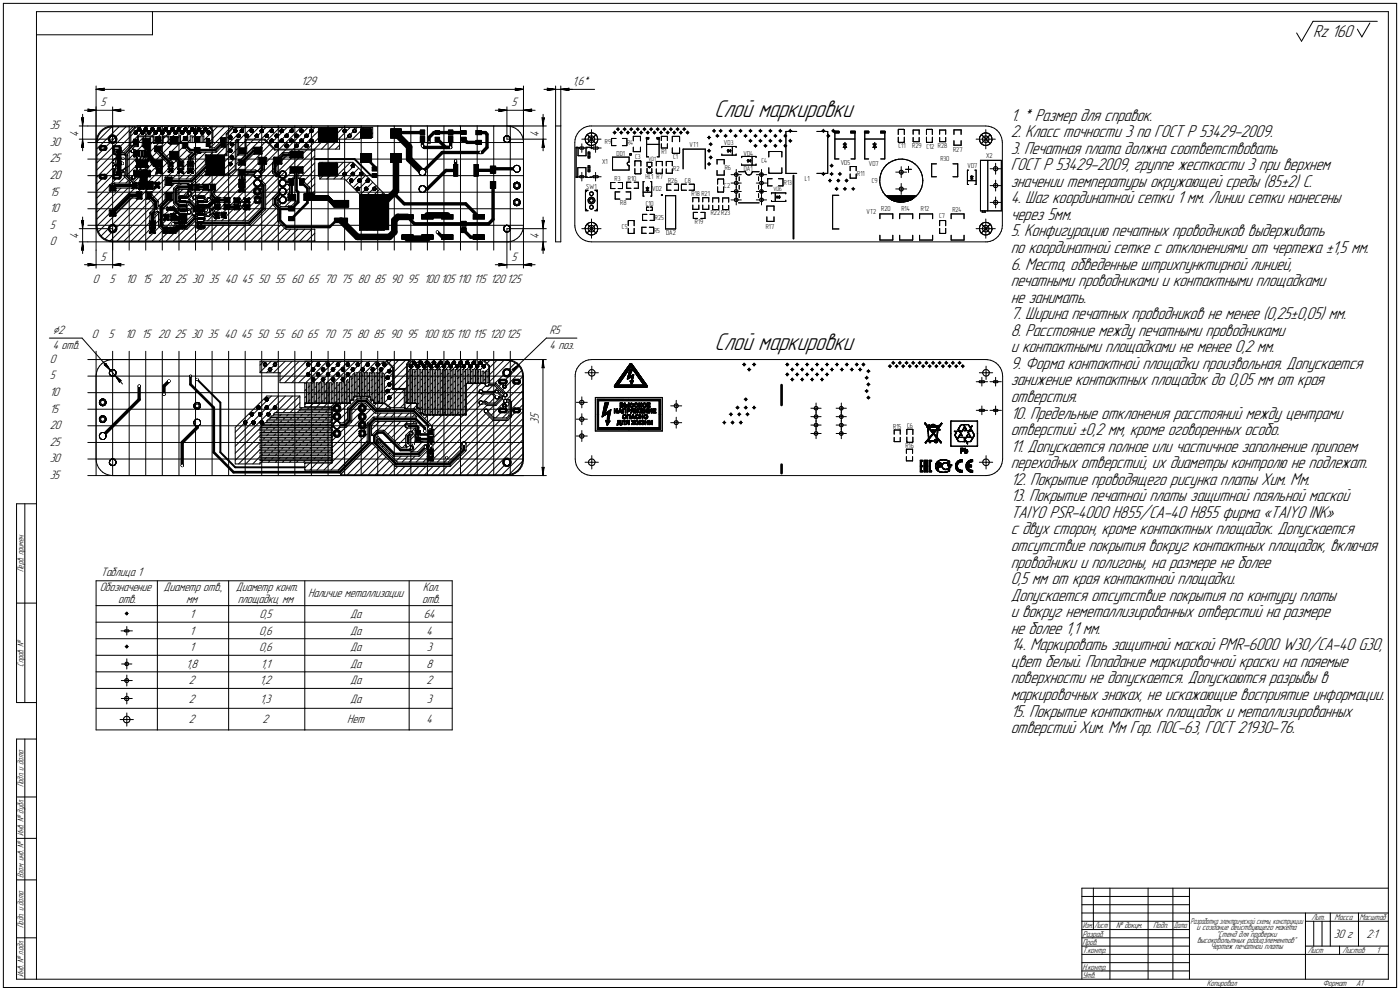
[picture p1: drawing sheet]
<svg xmlns="http://www.w3.org/2000/svg" width="845mm" height="598mm" viewBox="0 0 845 598" stroke-linecap="round" stroke-linejoin="round" font-family="sans-serif">
<defs><g id="words">
<g font-size="15.6">
<text x="431" y="70">Слой маркировки</text>
<text x="431" y="211">Слой маркировки</text>
</g>
<g font-size="10.9">
<text x="793" y="22">Rz 160</text>
<text x="610" y="73">1. * Размер для справок.</text>
<text x="610" y="83">2. Класс точности 3 по ГОСТ Р 53429-2009.</text>
<text x="610" y="93">3. Печатная плата должна соответствовать</text>
<text x="610" y="103">ГОСТ Р 53429-2009, группе жесткости 3 при верхнем</text>
<text x="610" y="113">значении температуры окружающей среды (85±2) C.</text>
<text x="610" y="123">4. Шаг координатной сетки 1 мм. Линии сетки нанесены</text>
<text x="610" y="133">через 5мм.</text>
<text x="610" y="143">5. Конфигурацию печатных проводников выдерживать</text>
<text x="610" y="153">по координатной сетке с отклонениями от чертежа ±1,5 мм.</text>
<text x="610" y="163">6. Места, обведенные штрихпунктирной линией,</text>
<text x="610" y="173">печатными проводниками и контактными площадками</text>
<text x="610" y="183">не занимать.</text>
<text x="610" y="193">7. Ширина печатных проводников не менее (0,25±0,05) мм.</text>
<text x="610" y="203">8. Расстояние между печатными проводниками</text>
<text x="610" y="213">и контактными площадками не менее 0,2 мм.</text>
<text x="610" y="223">9. Форма контактной площадки произвольная. Допускается</text>
<text x="610" y="233">занижение контактных площадок до 0,05 мм от края</text>
<text x="610" y="243">отверстия.</text>
<text x="610" y="253">10. Предельные отклонения расстояний между центрами</text>
<text x="610" y="263">отверстий ±0,2 мм, кроме оговоренных особо.</text>
<text x="610" y="273">11. Допускается полное или частичное заполнение припоем</text>
<text x="610" y="283">переходных отверстий, их диаметры контролю не подлежат.</text>
<text x="610" y="293">12. Покрытие проводящего рисунка платы Хим. Мм.</text>
<text x="610" y="303">13. Покрытие печатной платы защитной паяльной маской</text>
<text x="610" y="313">TAIYO PSR-4000 H855/СА-40 H855 фирма «TAIYO INK»</text>
<text x="610" y="323">с двух сторон, кроме контактных площадок. Допускается</text>
<text x="610" y="333">отсутствие покрытия вокруг контактных площадок, включая</text>
<text x="610" y="343">проводники и полигоны, на размере не более</text>
<text x="610" y="353">0,5 мм от края контактной площадки.</text>
<text x="610" y="362">Допускается отсутствие покрытия по контуру платы</text>
<text x="610" y="372">и вокруг неметаллизированных отверстий на размере</text>
<text x="610" y="382">не более 1,1 мм.</text>
<text x="610" y="392">14. Маркировать защитной маской PMR-6000 W30/CA-40 G30,</text>
<text x="610" y="402">цвет белый. Попадание маркировочной краски на паяемые</text>
<text x="610" y="412">поверхности не допускается. Допускаются разрывы в</text>
<text x="610" y="422">маркировочных знаках, не искажающие восприятие информации.</text>
<text x="610" y="432">15. Покрытие контактных площадок и металлизированных</text>
<text x="610" y="442">отверстий Хим. Мм Гор. ПОС-63, ГОСТ 21930-76.</text>
</g>
<g font-size="7.8">
<text x="182" y="51">129</text>
<text x="346" y="51">1,6*</text>
<text x="61" y="64">5</text>
<text x="309" y="64">5</text>
<text x="30" y="78">35</text>
<text x="47" y="82" transform="rotate(-90 47 82)">4</text>
<text x="325" y="82" transform="rotate(-90 325 82)">4</text>
<text x="30" y="88">30</text>
<text x="30" y="98">25</text>
<text x="30" y="108">20</text>
<text x="30" y="118">15</text>
<text x="30" y="128">10</text>
<text x="30" y="138">5</text>
<text x="30" y="148">0</text>
<text x="47" y="144" transform="rotate(-90 47 144)">4</text>
<text x="325" y="144" transform="rotate(-90 325 144)">4</text>
<text x="61" y="157">5</text>
<text x="309" y="157">5</text>
<text x="56" y="171">0</text>
<text x="66" y="171">5</text>
<text x="76" y="171">10</text>
<text x="86" y="171">15</text>
<text x="96" y="171">20</text>
<text x="106" y="171">25</text>
<text x="116" y="171">30</text>
<text x="126" y="171">35</text>
<text x="136" y="171">40</text>
<text x="146" y="171">45</text>
<text x="156" y="171">50</text>
<text x="166" y="171">55</text>
<text x="176" y="171">60</text>
<text x="186" y="171">65</text>
<text x="196" y="171">70</text>
<text x="206" y="171">75</text>
<text x="216" y="171">80</text>
<text x="226" y="171">85</text>
<text x="236" y="171">90</text>
<text x="246" y="171">95</text>
<text x="256" y="171">100</text>
<text x="266" y="171">105</text>
<text x="276" y="171">110</text>
<text x="286" y="171">115</text>
<text x="296" y="171">120</text>
<text x="306" y="171">125</text>
<text x="32" y="201">⌀2</text>
<text x="332" y="201">R5</text>
<text x="56" y="204">0</text>
<text x="66" y="204">5</text>
<text x="76" y="204">10</text>
<text x="86" y="204">15</text>
<text x="96" y="204">20</text>
<text x="106" y="204">25</text>
<text x="116" y="204">30</text>
<text x="126" y="204">35</text>
<text x="136" y="204">40</text>
<text x="146" y="204">45</text>
<text x="156" y="204">50</text>
<text x="166" y="204">55</text>
<text x="176" y="204">60</text>
<text x="186" y="204">65</text>
<text x="196" y="204">70</text>
<text x="206" y="204">75</text>
<text x="216" y="204">80</text>
<text x="226" y="204">85</text>
<text x="236" y="204">90</text>
<text x="246" y="204">95</text>
<text x="256" y="204">100</text>
<text x="266" y="204">105</text>
<text x="276" y="204">110</text>
<text x="286" y="204">115</text>
<text x="296" y="204">120</text>
<text x="306" y="204">125</text>
<text x="32" y="211">4 отв.</text>
<text x="332" y="211">4 поз.</text>
<text x="30" y="219">0</text>
<text x="30" y="229">5</text>
<text x="30" y="239">10</text>
<text x="30" y="249">15</text>
<text x="325" y="256" transform="rotate(-90 325 256)">35</text>
<text x="30" y="259">20</text>
<text x="30" y="269">25</text>
<text x="30" y="279">30</text>
<text x="30" y="289">35</text>
<text x="61" y="348">Таблица 1</text>
<text x="60" y="357">Обозначение</text>
<text x="99" y="357">Диаметр отв.,</text>
<text x="142" y="357">Диаметр конт.</text>
<text x="255" y="357">Кол.</text>
<text x="71" y="364">отв.</text>
<text x="112" y="364">мм</text>
<text x="143" y="364">площадки, мм</text>
<text x="186" y="361">Наличие металлизации</text>
<text x="255" y="364">отв.</text>
<text x="115" y="373">1</text>
<text x="157" y="373">0,5</text>
<text x="211" y="373">Да</text>
<text x="256" y="373">64</text>
<text x="115" y="383">1</text>
<text x="156" y="383">0,6</text>
<text x="211" y="383">Да</text>
<text x="258" y="383">4</text>
<text x="115" y="393">1</text>
<text x="156" y="393">0,6</text>
<text x="211" y="393">Да</text>
<text x="258" y="393">3</text>
<text x="112" y="403">1,8</text>
<text x="157" y="403">1,1</text>
<text x="211" y="403">Да</text>
<text x="258" y="403">8</text>
<text x="114" y="413">2</text>
<text x="157" y="413">1,2</text>
<text x="211" y="413">Да</text>
<text x="258" y="413">2</text>
<text x="114" y="424">2</text>
<text x="157" y="424">1,3</text>
<text x="211" y="424">Да</text>
<text x="258" y="424">3</text>
<text x="114" y="437">2</text>
<text x="159" y="437">2</text>
<text x="210" y="437">Нет</text>
<text x="258" y="437">4</text>
<text x="805" y="566">30 г</text>
<text x="825" y="566">2:1</text>
</g>
<g font-size="5.4">
<text x="14" y="345" transform="rotate(-90 14 345)">Перв. примен.</text>
<text x="14" y="402" transform="rotate(-90 14 402)">Справ. №</text>
<text x="14" y="475" transform="rotate(-90 14 475)">Подп. и дата</text>
<text x="14" y="504" transform="rotate(-90 14 504)">Инв. № дубл.</text>
<text x="14" y="530" transform="rotate(-90 14 530)">Взам. инв. №</text>
<text x="792" y="555">Лит.</text>
<text x="806" y="555">Масса</text>
<text x="821" y="555">Масштаб</text>
<text x="14" y="560" transform="rotate(-90 14 560)">Подп. и дата</text>
<text x="674" y="560">№ докум.</text>
<text x="696" y="560">Подп.</text>
<text x="722" y="562">и создание действующего макета</text>
<text x="653" y="565">Разраб.</text>
<text x="723" y="569">высоковольтных радиоэлементов&quot;</text>
<text x="734" y="565">&quot;Стенд для проверки</text>
<text x="653" y="570">Пров.</text>
<text x="653" y="575">Т.контр.</text>
<text x="731" y="573">Чертёж печатной платы</text>
<text x="789" y="575">Лист</text>
<text x="810" y="575">Листов</text>
<text x="831" y="575">1</text>
<text x="653" y="585">Н.контр.</text>
<text x="14" y="589" transform="rotate(-90 14 589)">Инв. № подл.</text>
<text x="653" y="590">Утв.</text>
<text x="728" y="595">Копировал</text>
<text x="799" y="595">Формат</text>
<text x="818" y="595">A1</text>
</g>
<g font-size="5.3">
<text x="719" y="558">Разработка электрической схемы, конструкции</text>
<text x="654" y="560">Изм.</text>
<text x="661" y="560">Лист</text>
<text x="709" y="560">Дата</text>
</g>
<g font-size="4.3">
<text x="365" y="87">R9</text>
<text x="378" y="88">R4</text>
<text x="416" y="89">VT1</text>
<text x="437" y="87">VD3</text>
<text x="542" y="89">C11</text>
<text x="551" y="90">R29 C12 R28</text>
<text x="372" y="94">DD1</text>
<text x="399" y="93">R1</text>
<text x="406" y="96">C1</text>
<text x="449" y="94">VD4</text>
<text x="575" y="92">R27</text>
<text x="595" y="95">X2</text>
<text x="363" y="99">X1</text>
<text x="383" y="96">C3</text>
<text x="460" y="99">C4</text>
<text x="507" y="100">VD5</text>
<text x="525" y="100">VD7</text>
<text x="568" y="97">R30</text>
<text x="584" y="101">VD7</text>
<text x="406" y="103">R2</text>
<text x="437" y="103">R6</text>
<text x="449" y="103">DA1</text>
<text x="517" y="106">R11</text>
<text x="371" y="109">R3</text>
<text x="379" y="109">R10</text>
<text x="390" y="108">HL1 R7</text>
<text x="403" y="110">R26</text>
<text x="413" y="110">C8</text>
<text x="437" y="114">C2</text>
<text x="473" y="112">R13</text>
<text x="486" y="109">L1</text>
<text x="526" y="110">C9</text>
<text x="354" y="114">SW1</text>
<text x="394" y="115">VD2</text>
<text x="417" y="118">R18 R21</text>
<text x="374" y="124">R8</text>
<text x="390" y="124">C10</text>
<text x="429" y="130">R22R23</text>
<text x="523" y="129">VT2</text>
<text x="532" y="127">R20</text>
<text x="544" y="128">R14</text>
<text x="556" y="128">R12</text>
<text x="567" y="132">C7</text>
<text x="575" y="128">R24</text>
<text x="395" y="133">R25</text>
<text x="419" y="135">R19</text>
<text x="462" y="138">R17</text>
<text x="375" y="138">C5</text>
<text x="395" y="141">R5</text>
<text x="402" y="142">DA2</text>
<text x="539" y="259">R15</text>
<text x="548" y="258">C6</text>
<text x="547" y="271">R16</text>
</g>
<g font-size="3.7">
<text x="392" y="97">VD1</text>
<text x="467" y="115">VD6</text>
</g>
</g></defs>
<g fill="#000" stroke="#000" stroke-width=".6">
<path d="M58 54h4zM59 54h4zM59 54h4zM60 54h3zM61 54h2zM62 54h1zM62 54h1z"/>
<path d="M62 53h1zM62 53h1zM61 54h2zM61 54h2zM60 54h3zM59 54h4zM59 54h4z"/>
<path d="M311 53h1zM311 53h1zM311 54h2zM311 54h3zM311 54h3zM311 54h4zM311 54h4z"/>
<path d="M311 54h5zM311 54h4zM311 54h4zM311 54h3zM311 54h2zM311 54h1zM311 54h1z"/>
<path d="M330 53h1zM330 53h2zM331 54h1zM331 54h2zM331 54h3zM331 54h3zM331 54h4z"/>
<path d="M331 54h4zM331 54h4zM331 54h3zM331 54h2zM331 54h1zM330 54h2zM330 54h1z"/>
<path d="M338 54h5zM339 54h4zM340 54h3zM341 54h2zM341 54h2zM342 54h1z"/>
<path d="M342 53h1zM342 54h1zM341 54h2zM340 54h3zM340 54h3zM339 54h4z"/>
<path d="M49 71h1zM49 71h1zM49 72h1zM49 72h1zM49 72h1zM49 72h1zM49 72h1zM49 72h1zM49 72h1zM49 72h1zM49 72h1zM49 72h1zM49 72h1zM49 72h1zM49 73h1zM49 73h1zM49 73h1zM49 73h1zM49 73h1z"/>
<path d="M53 66h1zM53 66h1zM53 66h2zM53 66h3zM53 66h3zM53 66h4zM54 66h3z"/>
<path d="M54 67h4zM54 67h3zM53 67h4zM53 67h3zM53 67h3zM53 67h2zM53 67h1zM53 67h1z"/>
<path d="M68 67h4zM69 67h4zM69 67h4zM70 67h3zM71 67h2zM71 67h2zM72 67h1zM72 67h1z"/>
<path d="M72 66h1zM72 66h1zM71 66h2zM71 66h2zM70 66h3zM69 66h4zM69 66h4z"/>
<path d="M81 79h2zM81 79h2zM81 79h2zM81 79h2zM81 80h2zM81 80h2zM81 80h2zM81 80h2zM81 80h2zM81 80h2zM81 80h2zM81 80h2zM81 80h2zM81 80h2zM81 80h2zM81 80h2zM81 81h2zM81 81h2zM81 81h2zM81 81h2zM81 81h1z"/>
<path d="M81 79h2zM81 79h2zM81 79h2zM81 79h2zM81 80h2zM81 80h2zM81 80h2zM81 80h2zM81 80h2zM81 80h2zM81 80h2zM81 80h2zM81 80h2zM81 80h2zM81 80h2zM81 80h2zM81 81h2zM81 81h2zM81 81h2zM81 81h2zM81 81h1z"/>
<path d="M81 79h2zM81 79h2zM81 79h2zM81 79h2zM81 80h2zM81 80h2zM81 80h2zM81 80h2zM81 80h2zM81 80h2zM81 80h2zM81 80h2zM81 80h2zM81 80h2zM81 80h2zM81 80h2zM81 81h2zM81 81h2zM81 81h2zM81 81h2zM81 81h1z"/>
<path d="M81 79h2zM81 79h2zM81 79h2zM81 79h2zM81 80h2zM81 80h2zM81 80h2zM81 80h2zM81 80h2zM81 80h2zM81 80h2zM81 80h2zM81 80h2zM81 80h2zM81 80h2zM81 80h2zM81 81h2zM81 81h2zM81 81h2zM81 81h2zM81 81h1z"/>
<path d="M83 77h2zM83 77h2zM83 77h2zM83 77h2zM83 78h2zM83 78h2zM83 78h2zM83 78h2zM83 78h2zM83 78h2zM83 78h2zM83 78h2zM83 78h2zM83 78h2zM83 78h2zM83 78h2zM83 79h2zM83 79h2zM83 79h2zM83 79h2z"/>
<path d="M83 77h2zM83 77h2zM83 77h2zM83 77h2zM83 78h2zM83 78h2zM83 78h2zM83 78h2zM83 78h2zM83 78h2zM83 78h2zM83 78h2zM83 78h2zM83 78h2zM83 78h2zM83 78h2zM83 79h2zM83 79h2zM83 79h2zM83 79h2z"/>
<path d="M83 77h2zM83 77h2zM83 77h2zM83 77h2zM83 78h2zM83 78h2zM83 78h2zM83 78h2zM83 78h2zM83 78h2zM83 78h2zM83 78h2zM83 78h2zM83 78h2zM83 78h2zM83 78h2zM83 79h2zM83 79h2zM83 79h2zM83 79h2z"/>
<path d="M83 77h2zM83 77h2zM83 77h2zM83 77h2zM83 78h2zM83 78h2zM83 78h2zM83 78h2zM83 78h2zM83 78h2zM83 78h2zM83 78h2zM83 78h2zM83 78h2zM83 78h2zM83 78h2zM83 79h2zM83 79h2zM83 79h2zM83 79h2z"/>
<path d="M85 79h2zM85 79h2zM85 79h2zM85 79h2zM85 80h2zM85 80h2zM85 80h2zM85 80h2zM85 80h2zM85 80h2zM85 80h2zM85 80h2zM85 80h2zM85 80h2zM85 80h2zM85 80h2zM85 81h2zM85 81h2zM85 81h2zM85 81h2z"/>
<path d="M85 79h2zM85 79h2zM85 79h2zM85 79h2zM85 80h2zM85 80h2zM85 80h2zM85 80h2zM85 80h2zM85 80h2zM85 80h2zM85 80h2zM85 80h2zM85 80h2zM85 80h2zM85 80h2zM85 81h2zM85 81h2zM85 81h2zM85 81h2z"/>
<path d="M85 79h2zM85 79h2zM85 79h2zM85 79h2zM85 80h2zM85 80h2zM85 80h2zM85 80h2zM85 80h2zM85 80h2zM85 80h2zM85 80h2zM85 80h2zM85 80h2zM85 80h2zM85 80h2zM85 81h2zM85 81h2zM85 81h2zM85 81h2z"/>
<path d="M85 79h2zM85 79h2zM85 79h2zM85 79h2zM85 80h2zM85 80h2zM85 80h2zM85 80h2zM85 80h2zM85 80h2zM85 80h2zM85 80h2zM85 80h2zM85 80h2zM85 80h2zM85 80h2zM85 81h2zM85 81h2zM85 81h2zM85 81h2z"/>
<path d="M88 77h1zM87 77h2zM87 77h2zM87 77h2zM87 77h2zM87 78h2zM87 78h2zM87 78h2zM87 78h2zM87 78h2zM87 78h2zM87 78h2zM87 78h2zM87 78h2zM87 78h2zM87 78h2zM87 78h2zM87 79h2zM87 79h2zM87 79h2zM87 79h2z"/>
<path d="M88 77h1zM87 77h2zM87 77h2zM87 77h2zM87 77h2zM87 78h2zM87 78h2zM87 78h2zM87 78h2zM87 78h2zM87 78h2zM87 78h2zM87 78h2zM87 78h2zM87 78h2zM87 78h2zM87 78h2zM87 79h2zM87 79h2zM87 79h2zM87 79h2z"/>
<path d="M88 77h1zM87 77h2zM87 77h2zM87 77h2zM87 77h2zM87 78h2zM87 78h2zM87 78h2zM87 78h2zM87 78h2zM87 78h2zM87 78h2zM87 78h2zM87 78h2zM87 78h2zM87 78h2zM87 78h2zM87 79h2zM87 79h2zM87 79h2zM87 79h2z"/>
<path d="M88 77h1zM87 77h2zM87 77h2zM87 77h2zM87 77h2zM87 78h2zM87 78h2zM87 78h2zM87 78h2zM87 78h2zM87 78h2zM87 78h2zM87 78h2zM87 78h2zM87 78h2zM87 78h2zM87 78h2zM87 79h2zM87 79h2zM87 79h2zM87 79h2z"/>
<path d="M89 79h2zM89 79h2zM89 79h2zM89 79h2zM89 80h2zM89 80h2zM89 80h2zM89 80h2zM89 80h2zM89 80h2zM89 80h2zM89 80h2zM89 80h2zM89 80h2zM89 80h2zM89 80h2zM89 81h2zM89 81h2zM89 81h2zM89 81h2zM89 81h1z"/>
<path d="M89 79h2zM89 79h2zM89 79h2zM89 79h2zM89 80h2zM89 80h2zM89 80h2zM89 80h2zM89 80h2zM89 80h2zM89 80h2zM89 80h2zM89 80h2zM89 80h2zM89 80h2zM89 80h2zM89 81h2zM89 81h2zM89 81h2zM89 81h2zM89 81h1z"/>
<path d="M89 79h2zM89 79h2zM89 79h2zM89 79h2zM89 80h2zM89 80h2zM89 80h2zM89 80h2zM89 80h2zM89 80h2zM89 80h2zM89 80h2zM89 80h2zM89 80h2zM89 80h2zM89 80h2zM89 81h2zM89 81h2zM89 81h2zM89 81h2zM89 81h1z"/>
<path d="M89 79h2zM89 79h2zM89 79h2zM89 79h2zM89 80h2zM89 80h2zM89 80h2zM89 80h2zM89 80h2zM89 80h2zM89 80h2zM89 80h2zM89 80h2zM89 80h2zM89 80h2zM89 80h2zM89 81h2zM89 81h2zM89 81h2zM89 81h2zM89 81h1z"/>
<path d="M92 77h1zM91 77h2zM91 77h2zM91 77h2zM91 77h2zM91 78h2zM91 78h2zM91 78h2zM91 78h2zM91 78h2zM91 78h2zM91 78h2zM91 78h2zM91 78h2zM91 78h2zM91 78h2zM91 78h2zM91 79h2zM91 79h2zM91 79h2zM91 79h2z"/>
<path d="M92 77h1zM91 77h2zM91 77h2zM91 77h2zM91 77h2zM91 78h2zM91 78h2zM91 78h2zM91 78h2zM91 78h2zM91 78h2zM91 78h2zM91 78h2zM91 78h2zM91 78h2zM91 78h2zM91 78h2zM91 79h2zM91 79h2zM91 79h2zM91 79h2z"/>
<path d="M92 77h1zM91 77h2zM91 77h2zM91 77h2zM91 77h2zM91 78h2zM91 78h2zM91 78h2zM91 78h2zM91 78h2zM91 78h2zM91 78h2zM91 78h2zM91 78h2zM91 78h2zM91 78h2zM91 78h2zM91 79h2zM91 79h2zM91 79h2zM91 79h2z"/>
<path d="M92 77h1zM91 77h2zM91 77h2zM91 77h2zM91 77h2zM91 78h2zM91 78h2zM91 78h2zM91 78h2zM91 78h2zM91 78h2zM91 78h2zM91 78h2zM91 78h2zM91 78h2zM91 78h2zM91 78h2zM91 79h2zM91 79h2zM91 79h2zM91 79h2z"/>
<path d="M93 79h1zM93 79h2zM93 79h2zM93 79h2zM93 80h2zM93 80h2zM93 80h2zM93 80h2zM93 80h2zM93 80h2zM93 80h2zM93 80h2zM93 80h2zM93 80h2zM93 80h2zM93 80h2zM93 81h2zM93 81h2zM93 81h2zM93 81h2zM93 81h1z"/>
<path d="M93 79h1zM93 79h2zM93 79h2zM93 79h2zM93 80h2zM93 80h2zM93 80h2zM93 80h2zM93 80h2zM93 80h2zM93 80h2zM93 80h2zM93 80h2zM93 80h2zM93 80h2zM93 80h2zM93 81h2zM93 81h2zM93 81h2zM93 81h2zM93 81h1z"/>
<path d="M93 79h1zM93 79h2zM93 79h2zM93 79h2zM93 80h2zM93 80h2zM93 80h2zM93 80h2zM93 80h2zM93 80h2zM93 80h2zM93 80h2zM93 80h2zM93 80h2zM93 80h2zM93 80h2zM93 81h2zM93 81h2zM93 81h2zM93 81h2zM93 81h1z"/>
<path d="M93 79h1zM93 79h2zM93 79h2zM93 79h2zM93 80h2zM93 80h2zM93 80h2zM93 80h2zM93 80h2zM93 80h2zM93 80h2zM93 80h2zM93 80h2zM93 80h2zM93 80h2zM93 80h2zM93 81h2zM93 81h2zM93 81h2zM93 81h2zM93 81h1z"/>
<path d="M96 77h1zM95 77h2zM95 77h2zM95 77h2zM95 77h2zM95 78h2zM95 78h2zM95 78h2zM95 78h2zM95 78h2zM95 78h2zM95 78h2zM95 78h2zM95 78h2zM95 78h2zM95 78h2zM95 78h2zM95 79h2zM95 79h2zM95 79h2zM96 79h1z"/>
<path d="M96 77h1zM95 77h2zM95 77h2zM95 77h2zM95 77h2zM95 78h2zM95 78h2zM95 78h2zM95 78h2zM95 78h2zM95 78h2zM95 78h2zM95 78h2zM95 78h2zM95 78h2zM95 78h2zM95 78h2zM95 79h2zM95 79h2zM95 79h2zM96 79h1z"/>
<path d="M96 77h1zM95 77h2zM95 77h2zM95 77h2zM95 77h2zM95 78h2zM95 78h2zM95 78h2zM95 78h2zM95 78h2zM95 78h2zM95 78h2zM95 78h2zM95 78h2zM95 78h2zM95 78h2zM95 78h2zM95 79h2zM95 79h2zM95 79h2zM96 79h1z"/>
<path d="M96 77h1zM95 77h2zM95 77h2zM95 77h2zM95 77h2zM95 78h2zM95 78h2zM95 78h2zM95 78h2zM95 78h2zM95 78h2zM95 78h2zM95 78h2zM95 78h2zM95 78h2zM95 78h2zM95 78h2zM95 79h2zM95 79h2zM95 79h2zM96 79h1z"/>
<path d="M97 79h2zM97 79h2zM97 79h2zM97 79h2zM97 80h2zM97 80h2zM97 80h2zM97 80h2zM97 80h2zM97 80h2zM97 80h2zM97 80h2zM97 80h2zM97 80h2zM97 80h2zM97 80h2zM97 81h2zM97 81h2zM97 81h2zM97 81h2zM97 81h1z"/>
<path d="M97 79h2zM97 79h2zM97 79h2zM97 79h2zM97 80h2zM97 80h2zM97 80h2zM97 80h2zM97 80h2zM97 80h2zM97 80h2zM97 80h2zM97 80h2zM97 80h2zM97 80h2zM97 80h2zM97 81h2zM97 81h2zM97 81h2zM97 81h2zM97 81h1z"/>
<path d="M97 79h2zM97 79h2zM97 79h2zM97 79h2zM97 80h2zM97 80h2zM97 80h2zM97 80h2zM97 80h2zM97 80h2zM97 80h2zM97 80h2zM97 80h2zM97 80h2zM97 80h2zM97 80h2zM97 81h2zM97 81h2zM97 81h2zM97 81h2zM97 81h1z"/>
<path d="M97 79h2zM97 79h2zM97 79h2zM97 79h2zM97 80h2zM97 80h2zM97 80h2zM97 80h2zM97 80h2zM97 80h2zM97 80h2zM97 80h2zM97 80h2zM97 80h2zM97 80h2zM97 80h2zM97 81h2zM97 81h2zM97 81h2zM97 81h2zM97 81h1z"/>
<path d="M99 77h2zM99 77h2zM99 77h2zM99 77h2zM99 78h2zM99 78h2zM99 78h2zM99 78h2zM99 78h2zM99 78h2zM99 78h2zM99 78h2zM99 78h2zM99 78h2zM99 78h2zM99 78h2zM99 79h2zM99 79h2zM99 79h2zM99 79h2z"/>
<path d="M99 77h2zM99 77h2zM99 77h2zM99 77h2zM99 78h2zM99 78h2zM99 78h2zM99 78h2zM99 78h2zM99 78h2zM99 78h2zM99 78h2zM99 78h2zM99 78h2zM99 78h2zM99 78h2zM99 79h2zM99 79h2zM99 79h2zM99 79h2z"/>
<path d="M99 77h2zM99 77h2zM99 77h2zM99 77h2zM99 78h2zM99 78h2zM99 78h2zM99 78h2zM99 78h2zM99 78h2zM99 78h2zM99 78h2zM99 78h2zM99 78h2zM99 78h2zM99 78h2zM99 79h2zM99 79h2zM99 79h2zM99 79h2z"/>
<path d="M99 77h2zM99 77h2zM99 77h2zM99 77h2zM99 78h2zM99 78h2zM99 78h2zM99 78h2zM99 78h2zM99 78h2zM99 78h2zM99 78h2zM99 78h2zM99 78h2zM99 78h2zM99 78h2zM99 79h2zM99 79h2zM99 79h2zM99 79h2z"/>
<path d="M101 79h2zM101 79h2zM101 79h2zM101 79h2zM101 80h2zM101 80h2zM101 80h2zM101 80h2zM101 80h2zM101 80h2zM101 80h2zM101 80h2zM101 80h2zM101 80h2zM101 80h2zM101 80h2zM101 81h2zM101 81h2zM101 81h2zM101 81h2z"/>
<path d="M101 79h2zM101 79h2zM101 79h2zM101 79h2zM101 80h2zM101 80h2zM101 80h2zM101 80h2zM101 80h2zM101 80h2zM101 80h2zM101 80h2zM101 80h2zM101 80h2zM101 80h2zM101 80h2zM101 81h2zM101 81h2zM101 81h2zM101 81h2z"/>
<path d="M101 79h2zM101 79h2zM101 79h2zM101 79h2zM101 80h2zM101 80h2zM101 80h2zM101 80h2zM101 80h2zM101 80h2zM101 80h2zM101 80h2zM101 80h2zM101 80h2zM101 80h2zM101 80h2zM101 81h2zM101 81h2zM101 81h2zM101 81h2z"/>
<path d="M101 79h2zM101 79h2zM101 79h2zM101 79h2zM101 80h2zM101 80h2zM101 80h2zM101 80h2zM101 80h2zM101 80h2zM101 80h2zM101 80h2zM101 80h2zM101 80h2zM101 80h2zM101 80h2zM101 81h2zM101 81h2zM101 81h2zM101 81h2z"/>
<path d="M104 77h1zM103 77h2zM103 77h2zM103 77h2zM103 77h2zM103 78h2zM103 78h2zM103 78h2zM103 78h2zM103 78h2zM103 78h2zM103 78h2zM103 78h2zM103 78h2zM103 78h2zM103 78h2zM103 78h2zM103 79h2zM103 79h2zM103 79h2zM103 79h2z"/>
<path d="M104 77h1zM103 77h2zM103 77h2zM103 77h2zM103 77h2zM103 78h2zM103 78h2zM103 78h2zM103 78h2zM103 78h2zM103 78h2zM103 78h2zM103 78h2zM103 78h2zM103 78h2zM103 78h2zM103 78h2zM103 79h2zM103 79h2zM103 79h2zM103 79h2z"/>
<path d="M104 77h1zM103 77h2zM103 77h2zM103 77h2zM103 77h2zM103 78h2zM103 78h2zM103 78h2zM103 78h2zM103 78h2zM103 78h2zM103 78h2zM103 78h2zM103 78h2zM103 78h2zM103 78h2zM103 78h2zM103 79h2zM103 79h2zM103 79h2zM103 79h2z"/>
<path d="M104 77h1zM103 77h2zM103 77h2zM103 77h2zM103 77h2zM103 78h2zM103 78h2zM103 78h2zM103 78h2zM103 78h2zM103 78h2zM103 78h2zM103 78h2zM103 78h2zM103 78h2zM103 78h2zM103 78h2zM103 79h2zM103 79h2zM103 79h2zM103 79h2z"/>
<path d="M105 79h2zM105 79h2zM105 79h2zM105 79h2zM105 80h2zM105 80h2zM105 80h2zM105 80h2zM105 80h2zM105 80h2zM105 80h2zM105 80h2zM105 80h2zM105 80h2zM105 80h2zM105 80h2zM105 81h2zM105 81h2zM105 81h2zM105 81h2zM105 81h1z"/>
<path d="M105 79h2zM105 79h2zM105 79h2zM105 79h2zM105 80h2zM105 80h2zM105 80h2zM105 80h2zM105 80h2zM105 80h2zM105 80h2zM105 80h2zM105 80h2zM105 80h2zM105 80h2zM105 80h2zM105 81h2zM105 81h2zM105 81h2zM105 81h2zM105 81h1z"/>
<path d="M105 79h2zM105 79h2zM105 79h2zM105 79h2zM105 80h2zM105 80h2zM105 80h2zM105 80h2zM105 80h2zM105 80h2zM105 80h2zM105 80h2zM105 80h2zM105 80h2zM105 80h2zM105 80h2zM105 81h2zM105 81h2zM105 81h2zM105 81h2zM105 81h1z"/>
<path d="M105 79h2zM105 79h2zM105 79h2zM105 79h2zM105 80h2zM105 80h2zM105 80h2zM105 80h2zM105 80h2zM105 80h2zM105 80h2zM105 80h2zM105 80h2zM105 80h2zM105 80h2zM105 80h2zM105 81h2zM105 81h2zM105 81h2zM105 81h2zM105 81h1z"/>
<path d="M108 77h1zM107 77h2zM107 77h2zM107 77h2zM107 77h2zM107 78h2zM107 78h2zM107 78h2zM107 78h2zM107 78h2zM107 78h2zM107 78h2zM107 78h2zM107 78h2zM107 78h2zM107 78h2zM107 78h2zM107 79h2zM107 79h2zM107 79h2zM107 79h2z"/>
<path d="M108 77h1zM107 77h2zM107 77h2zM107 77h2zM107 77h2zM107 78h2zM107 78h2zM107 78h2zM107 78h2zM107 78h2zM107 78h2zM107 78h2zM107 78h2zM107 78h2zM107 78h2zM107 78h2zM107 78h2zM107 79h2zM107 79h2zM107 79h2zM107 79h2z"/>
<path d="M108 77h1zM107 77h2zM107 77h2zM107 77h2zM107 77h2zM107 78h2zM107 78h2zM107 78h2zM107 78h2zM107 78h2zM107 78h2zM107 78h2zM107 78h2zM107 78h2zM107 78h2zM107 78h2zM107 78h2zM107 79h2zM107 79h2zM107 79h2zM107 79h2z"/>
<path d="M108 77h1zM107 77h2zM107 77h2zM107 77h2zM107 77h2zM107 78h2zM107 78h2zM107 78h2zM107 78h2zM107 78h2zM107 78h2zM107 78h2zM107 78h2zM107 78h2zM107 78h2zM107 78h2zM107 78h2zM107 79h2zM107 79h2zM107 79h2zM107 79h2z"/>
<path d="M109 79h1zM109 79h2zM109 79h2zM109 79h2zM109 80h2zM109 80h2zM109 80h2zM109 80h2zM109 80h2zM109 80h2zM109 80h2zM109 80h2zM109 80h2zM109 80h2zM109 80h2zM109 80h2zM109 81h2zM109 81h2zM109 81h2zM109 81h2zM109 81h1z"/>
<path d="M109 79h1zM109 79h2zM109 79h2zM109 79h2zM109 80h2zM109 80h2zM109 80h2zM109 80h2zM109 80h2zM109 80h2zM109 80h2zM109 80h2zM109 80h2zM109 80h2zM109 80h2zM109 80h2zM109 81h2zM109 81h2zM109 81h2zM109 81h2zM109 81h1z"/>
<path d="M109 79h1zM109 79h2zM109 79h2zM109 79h2zM109 80h2zM109 80h2zM109 80h2zM109 80h2zM109 80h2zM109 80h2zM109 80h2zM109 80h2zM109 80h2zM109 80h2zM109 80h2zM109 80h2zM109 81h2zM109 81h2zM109 81h2zM109 81h2zM109 81h1z"/>
<path d="M109 79h1zM109 79h2zM109 79h2zM109 79h2zM109 80h2zM109 80h2zM109 80h2zM109 80h2zM109 80h2zM109 80h2zM109 80h2zM109 80h2zM109 80h2zM109 80h2zM109 80h2zM109 80h2zM109 81h2zM109 81h2zM109 81h2zM109 81h2zM109 81h1z"/>
<path d="M112 77h1zM111 77h2zM111 77h2zM111 77h2zM111 77h2zM111 78h2zM111 78h2zM111 78h2zM111 78h2zM111 78h2zM111 78h2zM111 78h2zM111 78h2zM111 78h2zM111 78h2zM111 78h2zM111 78h2zM111 79h2zM111 79h2zM111 79h2zM112 79h1z"/>
<path d="M112 77h1zM111 77h2zM111 77h2zM111 77h2zM111 77h2zM111 78h2zM111 78h2zM111 78h2zM111 78h2zM111 78h2zM111 78h2zM111 78h2zM111 78h2zM111 78h2zM111 78h2zM111 78h2zM111 78h2zM111 79h2zM111 79h2zM111 79h2zM112 79h1z"/>
<path d="M112 77h1zM111 77h2zM111 77h2zM111 77h2zM111 77h2zM111 78h2zM111 78h2zM111 78h2zM111 78h2zM111 78h2zM111 78h2zM111 78h2zM111 78h2zM111 78h2zM111 78h2zM111 78h2zM111 78h2zM111 79h2zM111 79h2zM111 79h2zM112 79h1z"/>
<path d="M112 77h1zM111 77h2zM111 77h2zM111 77h2zM111 77h2zM111 78h2zM111 78h2zM111 78h2zM111 78h2zM111 78h2zM111 78h2zM111 78h2zM111 78h2zM111 78h2zM111 78h2zM111 78h2zM111 78h2zM111 79h2zM111 79h2zM111 79h2zM112 79h1z"/>
<path d="M113 79h2zM113 79h2zM113 79h2zM113 79h2zM113 80h2zM113 80h2zM113 80h2zM113 80h2zM113 80h2zM113 80h2zM113 80h2zM113 80h2zM113 80h2zM113 80h2zM113 80h2zM113 80h2zM113 81h2zM113 81h2zM113 81h2zM113 81h2zM113 81h1z"/>
<path d="M113 79h2zM113 79h2zM113 79h2zM113 79h2zM113 80h2zM113 80h2zM113 80h2zM113 80h2zM113 80h2zM113 80h2zM113 80h2zM113 80h2zM113 80h2zM113 80h2zM113 80h2zM113 80h2zM113 81h2zM113 81h2zM113 81h2zM113 81h2zM113 81h1z"/>
<path d="M113 79h2zM113 79h2zM113 79h2zM113 79h2zM113 80h2zM113 80h2zM113 80h2zM113 80h2zM113 80h2zM113 80h2zM113 80h2zM113 80h2zM113 80h2zM113 80h2zM113 80h2zM113 80h2zM113 81h2zM113 81h2zM113 81h2zM113 81h2zM113 81h1z"/>
<path d="M113 79h2zM113 79h2zM113 79h2zM113 79h2zM113 80h2zM113 80h2zM113 80h2zM113 80h2zM113 80h2zM113 80h2zM113 80h2zM113 80h2zM113 80h2zM113 80h2zM113 80h2zM113 80h2zM113 81h2zM113 81h2zM113 81h2zM113 81h2zM113 81h1z"/>
<path d="M116 77h1zM115 77h2zM115 77h2zM115 77h2zM115 77h2zM115 78h2zM115 78h2zM115 78h2zM115 78h2zM115 78h2zM115 78h2zM115 78h2zM115 78h2zM115 78h2zM115 78h2zM115 78h2zM115 78h2zM115 79h2zM115 79h2zM115 79h2zM115 79h2z"/>
<path d="M116 77h1zM115 77h2zM115 77h2zM115 77h2zM115 77h2zM115 78h2zM115 78h2zM115 78h2zM115 78h2zM115 78h2zM115 78h2zM115 78h2zM115 78h2zM115 78h2zM115 78h2zM115 78h2zM115 78h2zM115 79h2zM115 79h2zM115 79h2zM115 79h2z"/>
<path d="M116 77h1zM115 77h2zM115 77h2zM115 77h2zM115 77h2zM115 78h2zM115 78h2zM115 78h2zM115 78h2zM115 78h2zM115 78h2zM115 78h2zM115 78h2zM115 78h2zM115 78h2zM115 78h2zM115 78h2zM115 79h2zM115 79h2zM115 79h2zM115 79h2z"/>
<path d="M116 77h1zM115 77h2zM115 77h2zM115 77h2zM115 77h2zM115 78h2zM115 78h2zM115 78h2zM115 78h2zM115 78h2zM115 78h2zM115 78h2zM115 78h2zM115 78h2zM115 78h2zM115 78h2zM115 78h2zM115 79h2zM115 79h2zM115 79h2zM115 79h2z"/>
<path d="M117 79h2zM117 79h2zM117 79h2zM117 79h2zM117 80h2zM117 80h2zM117 80h2zM117 80h2zM117 80h2zM117 80h2zM117 80h2zM117 80h2zM117 80h2zM117 80h2zM117 80h2zM117 80h2zM117 81h2zM117 81h2zM117 81h2zM117 81h2zM117 81h1z"/>
<path d="M117 79h2zM117 79h2zM117 79h2zM117 79h2zM117 80h2zM117 80h2zM117 80h2zM117 80h2zM117 80h2zM117 80h2zM117 80h2zM117 80h2zM117 80h2zM117 80h2zM117 80h2zM117 80h2zM117 81h2zM117 81h2zM117 81h2zM117 81h2zM117 81h1z"/>
<path d="M117 79h2zM117 79h2zM117 79h2zM117 79h2zM117 80h2zM117 80h2zM117 80h2zM117 80h2zM117 80h2zM117 80h2zM117 80h2zM117 80h2zM117 80h2zM117 80h2zM117 80h2zM117 80h2zM117 81h2zM117 81h2zM117 81h2zM117 81h2zM117 81h1z"/>
<path d="M117 79h2zM117 79h2zM117 79h2zM117 79h2zM117 80h2zM117 80h2zM117 80h2zM117 80h2zM117 80h2zM117 80h2zM117 80h2zM117 80h2zM117 80h2zM117 80h2zM117 80h2zM117 80h2zM117 81h2zM117 81h2zM117 81h2zM117 81h2zM117 81h1z"/>
<path d="M120 77h1zM119 77h2zM119 77h2zM119 77h2zM119 77h2zM119 78h2zM119 78h2zM119 78h2zM119 78h2zM119 78h2zM119 78h2zM119 78h2zM119 78h2zM119 78h2zM119 78h2zM119 78h2zM119 78h2zM119 79h2zM119 79h2zM119 79h2zM119 79h2z"/>
<path d="M120 77h1zM119 77h2zM119 77h2zM119 77h2zM119 77h2zM119 78h2zM119 78h2zM119 78h2zM119 78h2zM119 78h2zM119 78h2zM119 78h2zM119 78h2zM119 78h2zM119 78h2zM119 78h2zM119 78h2zM119 79h2zM119 79h2zM119 79h2zM119 79h2z"/>
<path d="M120 77h1zM119 77h2zM119 77h2zM119 77h2zM119 77h2zM119 78h2zM119 78h2zM119 78h2zM119 78h2zM119 78h2zM119 78h2zM119 78h2zM119 78h2zM119 78h2zM119 78h2zM119 78h2zM119 78h2zM119 79h2zM119 79h2zM119 79h2zM119 79h2z"/>
<path d="M120 77h1zM119 77h2zM119 77h2zM119 77h2zM119 77h2zM119 78h2zM119 78h2zM119 78h2zM119 78h2zM119 78h2zM119 78h2zM119 78h2zM119 78h2zM119 78h2zM119 78h2zM119 78h2zM119 78h2zM119 79h2zM119 79h2zM119 79h2zM119 79h2z"/>
<path d="M121 79h2zM121 79h2zM121 79h2zM121 79h2zM121 80h2zM121 80h2zM121 80h2zM121 80h2zM121 80h2zM121 80h2zM121 80h2zM121 80h2zM121 80h2zM121 80h2zM121 80h2zM121 80h2zM121 81h2zM121 81h2zM121 81h2zM121 81h2zM121 81h1z"/>
<path d="M121 79h2zM121 79h2zM121 79h2zM121 79h2zM121 80h2zM121 80h2zM121 80h2zM121 80h2zM121 80h2zM121 80h2zM121 80h2zM121 80h2zM121 80h2zM121 80h2zM121 80h2zM121 80h2zM121 81h2zM121 81h2zM121 81h2zM121 81h2zM121 81h1z"/>
<path d="M121 79h2zM121 79h2zM121 79h2zM121 79h2zM121 80h2zM121 80h2zM121 80h2zM121 80h2zM121 80h2zM121 80h2zM121 80h2zM121 80h2zM121 80h2zM121 80h2zM121 80h2zM121 80h2zM121 81h2zM121 81h2zM121 81h2zM121 81h2zM121 81h1z"/>
<path d="M121 79h2zM121 79h2zM121 79h2zM121 79h2zM121 80h2zM121 80h2zM121 80h2zM121 80h2zM121 80h2zM121 80h2zM121 80h2zM121 80h2zM121 80h2zM121 80h2zM121 80h2zM121 80h2zM121 81h2zM121 81h2zM121 81h2zM121 81h2zM121 81h1z"/>
<path d="M124 77h1zM123 77h2zM123 77h2zM123 77h2zM123 77h2zM123 78h2zM123 78h2zM123 78h2zM123 78h2zM123 78h2zM123 78h2zM123 78h2zM123 78h2zM123 78h2zM123 78h2zM123 78h2zM123 78h2zM123 79h2zM123 79h2zM123 79h2zM123 79h2z"/>
<path d="M124 77h1zM123 77h2zM123 77h2zM123 77h2zM123 77h2zM123 78h2zM123 78h2zM123 78h2zM123 78h2zM123 78h2zM123 78h2zM123 78h2zM123 78h2zM123 78h2zM123 78h2zM123 78h2zM123 78h2zM123 79h2zM123 79h2zM123 79h2zM123 79h2z"/>
<path d="M124 77h1zM123 77h2zM123 77h2zM123 77h2zM123 77h2zM123 78h2zM123 78h2zM123 78h2zM123 78h2zM123 78h2zM123 78h2zM123 78h2zM123 78h2zM123 78h2zM123 78h2zM123 78h2zM123 78h2zM123 79h2zM123 79h2zM123 79h2zM123 79h2z"/>
<path d="M124 77h1zM123 77h2zM123 77h2zM123 77h2zM123 77h2zM123 78h2zM123 78h2zM123 78h2zM123 78h2zM123 78h2zM123 78h2zM123 78h2zM123 78h2zM123 78h2zM123 78h2zM123 78h2zM123 78h2zM123 79h2zM123 79h2zM123 79h2zM123 79h2z"/>
<path d="M125 79h1zM125 79h2zM125 79h2zM125 79h2zM125 80h2zM125 80h2zM125 80h2zM125 80h2zM125 80h2zM125 80h2zM125 80h2zM125 80h2zM125 80h2zM125 80h2zM125 80h2zM125 80h2zM125 81h2zM125 81h2zM125 81h2zM125 81h2zM125 81h1z"/>
<path d="M125 79h1zM125 79h2zM125 79h2zM125 79h2zM125 80h2zM125 80h2zM125 80h2zM125 80h2zM125 80h2zM125 80h2zM125 80h2zM125 80h2zM125 80h2zM125 80h2zM125 80h2zM125 80h2zM125 81h2zM125 81h2zM125 81h2zM125 81h2zM125 81h1z"/>
<path d="M125 79h1zM125 79h2zM125 79h2zM125 79h2zM125 80h2zM125 80h2zM125 80h2zM125 80h2zM125 80h2zM125 80h2zM125 80h2zM125 80h2zM125 80h2zM125 80h2zM125 80h2zM125 80h2zM125 81h2zM125 81h2zM125 81h2zM125 81h2zM125 81h1z"/>
<path d="M125 79h1zM125 79h2zM125 79h2zM125 79h2zM125 80h2zM125 80h2zM125 80h2zM125 80h2zM125 80h2zM125 80h2zM125 80h2zM125 80h2zM125 80h2zM125 80h2zM125 80h2zM125 80h2zM125 81h2zM125 81h2zM125 81h2zM125 81h2zM125 81h1z"/>
<path d="M141 78h2zM141 78h2zM141 78h2zM141 78h2zM141 79h2zM141 79h2zM141 79h2zM141 79h2zM141 79h2zM141 79h2zM141 79h2zM141 79h2zM141 79h2zM141 79h2zM141 79h2zM141 80h2zM141 80h2zM141 80h2zM141 80h2zM141 80h2z"/>
<path d="M141 78h2zM141 78h2zM141 78h2zM141 78h2zM141 79h2zM141 79h2zM141 79h2zM141 79h2zM141 79h2zM141 79h2zM141 79h2zM141 79h2zM141 79h2zM141 79h2zM141 79h2zM141 80h2zM141 80h2zM141 80h2zM141 80h2zM141 80h2z"/>
<path d="M141 78h2zM141 78h2zM141 78h2zM141 78h2zM141 79h2zM141 79h2zM141 79h2zM141 79h2zM141 79h2zM141 79h2zM141 79h2zM141 79h2zM141 79h2zM141 79h2zM141 79h2zM141 80h2zM141 80h2zM141 80h2zM141 80h2zM141 80h2z"/>
<path d="M141 78h2zM141 78h2zM141 78h2zM141 78h2zM141 79h2zM141 79h2zM141 79h2zM141 79h2zM141 79h2zM141 79h2zM141 79h2zM141 79h2zM141 79h2zM141 79h2zM141 79h2zM141 80h2zM141 80h2zM141 80h2zM141 80h2zM141 80h2z"/>
<path d="M146 78h1zM145 78h2zM145 78h2zM145 78h2zM145 78h2zM145 79h2zM145 79h2zM145 79h2zM145 79h2zM145 79h2zM145 79h2zM145 79h2zM145 79h2zM145 79h2zM145 79h2zM145 79h2zM145 80h2zM145 80h2zM145 80h2zM145 80h2zM145 80h2z"/>
<path d="M146 78h1zM145 78h2zM145 78h2zM145 78h2zM145 78h2zM145 79h2zM145 79h2zM145 79h2zM145 79h2zM145 79h2zM145 79h2zM145 79h2zM145 79h2zM145 79h2zM145 79h2zM145 79h2zM145 80h2zM145 80h2zM145 80h2zM145 80h2zM145 80h2z"/>
<path d="M146 78h1zM145 78h2zM145 78h2zM145 78h2zM145 78h2zM145 79h2zM145 79h2zM145 79h2zM145 79h2zM145 79h2zM145 79h2zM145 79h2zM145 79h2zM145 79h2zM145 79h2zM145 79h2zM145 80h2zM145 80h2zM145 80h2zM145 80h2zM145 80h2z"/>
<path d="M146 78h1zM145 78h2zM145 78h2zM145 78h2zM145 78h2zM145 79h2zM145 79h2zM145 79h2zM145 79h2zM145 79h2zM145 79h2zM145 79h2zM145 79h2zM145 79h2zM145 79h2zM145 79h2zM145 80h2zM145 80h2zM145 80h2zM145 80h2zM145 80h2z"/>
<path d="M151 78h2zM151 78h2zM151 78h2zM151 78h2zM151 79h2zM151 79h2zM151 79h2zM151 79h2zM151 79h2zM151 79h2zM151 79h2zM151 79h2zM151 79h2zM151 79h2zM151 79h2zM151 80h2zM151 80h2zM151 80h2zM151 80h2zM151 80h2z"/>
<path d="M151 78h2zM151 78h2zM151 78h2zM151 78h2zM151 79h2zM151 79h2zM151 79h2zM151 79h2zM151 79h2zM151 79h2zM151 79h2zM151 79h2zM151 79h2zM151 79h2zM151 79h2zM151 80h2zM151 80h2zM151 80h2zM151 80h2zM151 80h2z"/>
<path d="M151 78h2zM151 78h2zM151 78h2zM151 78h2zM151 79h2zM151 79h2zM151 79h2zM151 79h2zM151 79h2zM151 79h2zM151 79h2zM151 79h2zM151 79h2zM151 79h2zM151 79h2zM151 80h2zM151 80h2zM151 80h2zM151 80h2zM151 80h2z"/>
<path d="M151 78h2zM151 78h2zM151 78h2zM151 78h2zM151 79h2zM151 79h2zM151 79h2zM151 79h2zM151 79h2zM151 79h2zM151 79h2zM151 79h2zM151 79h2zM151 79h2zM151 79h2zM151 80h2zM151 80h2zM151 80h2zM151 80h2zM151 80h2z"/>
<path d="M157 78h2zM157 78h2zM157 78h2zM157 78h2zM157 79h2zM157 79h2zM157 79h2zM157 79h2zM157 79h2zM157 79h2zM157 79h2zM157 79h2zM157 79h2zM157 79h2zM157 79h2zM157 80h2zM157 80h2zM157 80h2zM157 80h2zM157 80h2z"/>
<path d="M157 78h2zM157 78h2zM157 78h2zM157 78h2zM157 79h2zM157 79h2zM157 79h2zM157 79h2zM157 79h2zM157 79h2zM157 79h2zM157 79h2zM157 79h2zM157 79h2zM157 79h2zM157 80h2zM157 80h2zM157 80h2zM157 80h2zM157 80h2z"/>
<path d="M157 78h2zM157 78h2zM157 78h2zM157 78h2zM157 79h2zM157 79h2zM157 79h2zM157 79h2zM157 79h2zM157 79h2zM157 79h2zM157 79h2zM157 79h2zM157 79h2zM157 79h2zM157 80h2zM157 80h2zM157 80h2zM157 80h2zM157 80h2z"/>
<path d="M157 78h2zM157 78h2zM157 78h2zM157 78h2zM157 79h2zM157 79h2zM157 79h2zM157 79h2zM157 79h2zM157 79h2zM157 79h2zM157 79h2zM157 79h2zM157 79h2zM157 79h2zM157 80h2zM157 80h2zM157 80h2zM157 80h2zM157 80h2z"/>
<path d="M164 78h1zM163 78h2zM163 78h2zM163 78h2zM163 78h2zM163 79h2zM163 79h2zM163 79h2zM163 79h2zM163 79h2zM163 79h2zM163 79h2zM163 79h2zM163 79h2zM163 79h2zM163 79h2zM163 80h2zM163 80h2zM163 80h2zM163 80h2zM163 80h2z"/>
<path d="M164 78h1zM163 78h2zM163 78h2zM163 78h2zM163 78h2zM163 79h2zM163 79h2zM163 79h2zM163 79h2zM163 79h2zM163 79h2zM163 79h2zM163 79h2zM163 79h2zM163 79h2zM163 79h2zM163 80h2zM163 80h2zM163 80h2zM163 80h2zM163 80h2z"/>
<path d="M164 78h1zM163 78h2zM163 78h2zM163 78h2zM163 78h2zM163 79h2zM163 79h2zM163 79h2zM163 79h2zM163 79h2zM163 79h2zM163 79h2zM163 79h2zM163 79h2zM163 79h2zM163 79h2zM163 80h2zM163 80h2zM163 80h2zM163 80h2zM163 80h2z"/>
<path d="M164 78h1zM163 78h2zM163 78h2zM163 78h2zM163 78h2zM163 79h2zM163 79h2zM163 79h2zM163 79h2zM163 79h2zM163 79h2zM163 79h2zM163 79h2zM163 79h2zM163 79h2zM163 79h2zM163 80h2zM163 80h2zM163 80h2zM163 80h2zM163 80h2z"/>
<path d="M170 78h1zM169 78h2zM169 78h2zM169 78h2zM169 78h2zM169 79h2zM169 79h2zM169 79h2zM169 79h2zM169 79h2zM169 79h2zM169 79h2zM169 79h2zM169 79h2zM169 79h2zM169 79h2zM169 80h2zM169 80h2zM169 80h2zM169 80h2zM170 80h1z"/>
<path d="M170 78h1zM169 78h2zM169 78h2zM169 78h2zM169 78h2zM169 79h2zM169 79h2zM169 79h2zM169 79h2zM169 79h2zM169 79h2zM169 79h2zM169 79h2zM169 79h2zM169 79h2zM169 79h2zM169 80h2zM169 80h2zM169 80h2zM169 80h2zM170 80h1z"/>
<path d="M170 78h1zM169 78h2zM169 78h2zM169 78h2zM169 78h2zM169 79h2zM169 79h2zM169 79h2zM169 79h2zM169 79h2zM169 79h2zM169 79h2zM169 79h2zM169 79h2zM169 79h2zM169 79h2zM169 80h2zM169 80h2zM169 80h2zM169 80h2zM170 80h1z"/>
<path d="M170 78h1zM169 78h2zM169 78h2zM169 78h2zM169 78h2zM169 79h2zM169 79h2zM169 79h2zM169 79h2zM169 79h2zM169 79h2zM169 79h2zM169 79h2zM169 79h2zM169 79h2zM169 79h2zM169 80h2zM169 80h2zM169 80h2zM169 80h2zM170 80h1z"/>
<path d="M176 78h1zM175 78h2zM175 78h2zM175 78h2zM175 78h2zM175 79h2zM175 79h2zM175 79h2zM175 79h2zM175 79h2zM175 79h2zM175 79h2zM175 79h2zM175 79h2zM175 79h2zM175 79h2zM175 80h2zM175 80h2zM175 80h2zM175 80h2zM176 80h1z"/>
<path d="M176 78h1zM175 78h2zM175 78h2zM175 78h2zM175 78h2zM175 79h2zM175 79h2zM175 79h2zM175 79h2zM175 79h2zM175 79h2zM175 79h2zM175 79h2zM175 79h2zM175 79h2zM175 79h2zM175 80h2zM175 80h2zM175 80h2zM175 80h2zM176 80h1z"/>
<path d="M176 78h1zM175 78h2zM175 78h2zM175 78h2zM175 78h2zM175 79h2zM175 79h2zM175 79h2zM175 79h2zM175 79h2zM175 79h2zM175 79h2zM175 79h2zM175 79h2zM175 79h2zM175 79h2zM175 80h2zM175 80h2zM175 80h2zM175 80h2zM176 80h1z"/>
<path d="M176 78h1zM175 78h2zM175 78h2zM175 78h2zM175 78h2zM175 79h2zM175 79h2zM175 79h2zM175 79h2zM175 79h2zM175 79h2zM175 79h2zM175 79h2zM175 79h2zM175 79h2zM175 79h2zM175 80h2zM175 80h2zM175 80h2zM175 80h2zM176 80h1z"/>
<path d="M182 78h1zM181 78h2zM181 78h2zM181 78h2zM181 78h2zM181 79h2zM181 79h2zM181 79h2zM181 79h2zM181 79h2zM181 79h2zM181 79h2zM181 79h2zM181 79h2zM181 79h2zM181 79h2zM181 80h2zM181 80h2zM181 80h2zM181 80h2zM181 80h2z"/>
<path d="M182 78h1zM181 78h2zM181 78h2zM181 78h2zM181 78h2zM181 79h2zM181 79h2zM181 79h2zM181 79h2zM181 79h2zM181 79h2zM181 79h2zM181 79h2zM181 79h2zM181 79h2zM181 79h2zM181 80h2zM181 80h2zM181 80h2zM181 80h2zM181 80h2z"/>
<path d="M182 78h1zM181 78h2zM181 78h2zM181 78h2zM181 78h2zM181 79h2zM181 79h2zM181 79h2zM181 79h2zM181 79h2zM181 79h2zM181 79h2zM181 79h2zM181 79h2zM181 79h2zM181 79h2zM181 80h2zM181 80h2zM181 80h2zM181 80h2zM181 80h2z"/>
<path d="M182 78h1zM181 78h2zM181 78h2zM181 78h2zM181 78h2zM181 79h2zM181 79h2zM181 79h2zM181 79h2zM181 79h2zM181 79h2zM181 79h2zM181 79h2zM181 79h2zM181 79h2zM181 79h2zM181 80h2zM181 80h2zM181 80h2zM181 80h2zM181 80h2z"/>
<path d="M188 78h1zM187 78h2zM187 78h2zM187 78h2zM187 78h2zM187 79h2zM187 79h2zM187 79h2zM187 79h2zM187 79h2zM187 79h2zM187 79h2zM187 79h2zM187 79h2zM187 79h2zM187 79h2zM187 80h2zM187 80h2zM187 80h2zM187 80h2zM187 80h2z"/>
<path d="M188 78h1zM187 78h2zM187 78h2zM187 78h2zM187 78h2zM187 79h2zM187 79h2zM187 79h2zM187 79h2zM187 79h2zM187 79h2zM187 79h2zM187 79h2zM187 79h2zM187 79h2zM187 79h2zM187 80h2zM187 80h2zM187 80h2zM187 80h2zM187 80h2z"/>
<path d="M188 78h1zM187 78h2zM187 78h2zM187 78h2zM187 78h2zM187 79h2zM187 79h2zM187 79h2zM187 79h2zM187 79h2zM187 79h2zM187 79h2zM187 79h2zM187 79h2zM187 79h2zM187 79h2zM187 80h2zM187 80h2zM187 80h2zM187 80h2zM187 80h2z"/>
<path d="M188 78h1zM187 78h2zM187 78h2zM187 78h2zM187 78h2zM187 79h2zM187 79h2zM187 79h2zM187 79h2zM187 79h2zM187 79h2zM187 79h2zM187 79h2zM187 79h2zM187 79h2zM187 79h2zM187 80h2zM187 80h2zM187 80h2zM187 80h2zM187 80h2z"/>
<path d="M192 78h12zM192 78h12zM192 78h12zM192 78h12zM192 78h12zM192 78h12zM192 78h12zM192 78h12zM192 78h12zM192 79h12zM192 79h12zM192 79h12zM192 79h12zM192 79h12zM192 79h12zM192 79h12zM192 79h12zM192 79h12zM192 79h12zM192 79h12zM192 80h12zM192 80h12zM192 80h12zM192 80h12zM192 80h12zM192 80h12zM192 80h12zM192 80h12zM192 80h12zM192 80h12zM192 80h12zM192 80h12zM192 81h12zM192 81h12zM192 81h12zM192 81h12zM192 81h12zM192 81h12zM192 81h12zM192 81h12zM192 81h12zM192 81h12zM192 81h12zM192 81h12zM192 82h12zM192 82h12zM192 82h12zM192 82h12zM192 82h12zM192 82h12zM192 82h12zM192 82h12zM192 82h12zM192 82h12zM192 82h12zM192 82h12zM192 83h12zM192 83h12zM192 83h12zM192 83h12zM192 83h12zM192 83h12zM192 83h12zM192 83h12zM192 83h12zM192 83h12zM192 83h12zM192 83h12zM192 84h12zM192 84h12zM192 84h12zM192 84h12zM192 84h12zM192 84h12zM192 84h12zM192 84h12zM192 84h12zM192 84h12zM192 84h12zM192 84h12zM192 85h12zM192 85h12zM192 85h12zM192 85h12zM192 85h12zM192 85h12zM192 85h12zM192 85h12zM192 85h12zM192 85h12z"/>
<path d="M208 78h1zM207 78h2zM207 78h2zM207 78h2zM207 78h2zM207 79h2zM207 79h2zM207 79h2zM207 79h2zM207 79h2zM207 79h2zM207 79h2zM207 79h2zM207 79h2zM207 79h2zM207 79h2zM207 80h2zM207 80h2zM207 80h2zM207 80h2zM207 80h2z"/>
<path d="M208 78h1zM207 78h2zM207 78h2zM207 78h2zM207 78h2zM207 79h2zM207 79h2zM207 79h2zM207 79h2zM207 79h2zM207 79h2zM207 79h2zM207 79h2zM207 79h2zM207 79h2zM207 79h2zM207 80h2zM207 80h2zM207 80h2zM207 80h2zM207 80h2z"/>
<path d="M208 78h1zM207 78h2zM207 78h2zM207 78h2zM207 78h2zM207 79h2zM207 79h2zM207 79h2zM207 79h2zM207 79h2zM207 79h2zM207 79h2zM207 79h2zM207 79h2zM207 79h2zM207 79h2zM207 80h2zM207 80h2zM207 80h2zM207 80h2zM207 80h2z"/>
<path d="M208 78h1zM207 78h2zM207 78h2zM207 78h2zM207 78h2zM207 79h2zM207 79h2zM207 79h2zM207 79h2zM207 79h2zM207 79h2zM207 79h2zM207 79h2zM207 79h2zM207 79h2zM207 79h2zM207 80h2zM207 80h2zM207 80h2zM207 80h2zM207 80h2z"/>
<path d="M214 78h1zM213 78h2zM213 78h2zM213 78h2zM213 78h2zM213 79h2zM213 79h2zM213 79h2zM213 79h2zM213 79h2zM213 79h2zM213 79h2zM213 79h2zM213 79h2zM213 79h2zM213 79h2zM213 80h2zM213 80h2zM213 80h2zM213 80h2zM213 80h2z"/>
<path d="M214 78h1zM213 78h2zM213 78h2zM213 78h2zM213 78h2zM213 79h2zM213 79h2zM213 79h2zM213 79h2zM213 79h2zM213 79h2zM213 79h2zM213 79h2zM213 79h2zM213 79h2zM213 79h2zM213 80h2zM213 80h2zM213 80h2zM213 80h2zM213 80h2z"/>
<path d="M214 78h1zM213 78h2zM213 78h2zM213 78h2zM213 78h2zM213 79h2zM213 79h2zM213 79h2zM213 79h2zM213 79h2zM213 79h2zM213 79h2zM213 79h2zM213 79h2zM213 79h2zM213 79h2zM213 80h2zM213 80h2zM213 80h2zM213 80h2zM213 80h2z"/>
<path d="M214 78h1zM213 78h2zM213 78h2zM213 78h2zM213 78h2zM213 79h2zM213 79h2zM213 79h2zM213 79h2zM213 79h2zM213 79h2zM213 79h2zM213 79h2zM213 79h2zM213 79h2zM213 79h2zM213 80h2zM213 80h2zM213 80h2zM213 80h2zM213 80h2z"/>
<path d="M218 78h6zM218 78h6zM218 78h6zM218 78h6zM218 78h6zM218 78h6zM218 78h6zM218 78h6zM218 79h6zM218 79h6zM218 79h6zM218 79h6zM218 79h6zM218 79h6zM218 79h6zM218 79h6zM218 79h6zM218 79h6zM218 79h6zM218 80h6zM218 80h6zM218 80h6zM218 80h6zM218 80h6zM218 80h6zM218 80h6zM218 80h6zM218 80h6zM218 80h6zM218 80h6zM218 80h6zM218 81h6zM218 81h6zM218 81h6zM218 81h6zM218 81h6zM218 81h6zM218 81h6zM218 81h6zM218 81h6zM218 81h6zM218 81h6zM218 81h6zM218 82h6zM218 82h6zM218 82h6zM218 82h6zM218 82h6zM218 82h6zM218 82h6zM218 82h6zM218 82h6zM218 82h6zM218 82h6zM218 82h6zM218 83h6zM218 83h6zM218 83h6zM218 83h6zM218 83h6zM218 83h6zM218 83h6zM218 83h6zM218 83h6z"/>
<path d="M236 78h6zM236 78h6zM236 78h6zM236 78h6zM236 78h6zM236 78h6zM236 78h6zM236 78h6zM236 79h6zM236 79h6zM236 79h6zM236 79h6zM236 79h6zM236 79h6zM236 79h6zM236 79h6zM236 79h6zM236 79h6zM236 79h6zM236 80h6zM236 80h6zM236 80h6zM236 80h6zM236 80h6zM236 80h6zM236 80h6zM236 80h6zM236 80h6zM236 80h6zM236 80h6zM236 80h6zM236 81h6zM236 81h6zM236 81h6zM236 81h6zM236 81h6zM236 81h6zM236 81h6zM236 81h6zM236 81h6zM236 81h6zM236 81h6zM236 81h6zM236 82h6zM236 82h6zM236 82h6zM236 82h6zM236 82h6zM236 82h6zM236 82h6zM236 82h6zM236 82h6zM236 82h6zM236 82h6zM236 82h6zM236 83h6zM236 83h6zM236 83h6zM236 83h6zM236 83h6zM236 83h6zM236 83h6zM236 83h6zM236 83h6z"/>
<path d="M254 79h2zM254 79h2zM254 79h2zM254 79h2zM254 79h2zM254 79h2zM254 79h2zM254 79h2zM254 79h2zM254 79h2zM254 79h2zM254 80h2zM254 80h2zM254 80h2zM254 80h2zM254 80h2zM254 80h2zM254 80h2zM254 80h2zM254 80h2zM254 80h2zM254 80h2zM254 80h2zM254 81h2zM254 81h2zM254 81h2zM254 81h2zM254 81h2zM254 81h2zM254 81h2zM254 81h2zM254 81h2zM254 81h2zM254 81h2z"/>
<path d="M263 79h2zM263 79h2zM263 79h2zM263 79h2zM263 79h2zM263 79h2zM263 79h2zM263 80h2zM263 80h2zM263 80h2zM263 80h2zM263 80h2zM263 80h2zM263 80h2zM263 80h2zM263 80h2zM263 80h2zM263 80h2zM263 80h2zM263 81h2zM263 81h2zM263 81h2zM263 81h2zM263 81h2zM263 81h2zM263 81h2z"/>
<path d="M271 79h2zM271 79h2zM271 79h2zM271 79h2zM271 79h2zM271 79h2zM271 79h2zM271 79h2zM271 79h2zM271 79h2zM271 79h2zM271 80h2zM271 80h2zM271 80h2zM271 80h2zM271 80h2zM271 80h2zM271 80h2zM271 80h2zM271 80h2zM271 80h2zM271 80h2zM271 80h2zM271 81h2zM271 81h2zM271 81h2zM271 81h2zM271 81h2zM271 81h2zM271 81h2zM271 81h2zM271 81h2zM271 81h2zM271 81h2z"/>
<path d="M279 79h2zM279 79h2zM279 79h2zM279 79h2zM279 79h2zM279 79h2zM279 79h2zM279 80h2zM279 80h2zM279 80h2zM279 80h2zM279 80h2zM279 80h2zM279 80h2zM279 80h2zM279 80h2zM279 80h2zM279 80h2zM279 80h2zM279 81h2zM279 81h2zM279 81h2zM279 81h2zM279 81h2zM279 81h2zM279 81h2z"/>
<path d="M287 79h4zM287 79h4zM287 79h4zM287 79h4zM287 79h4zM287 79h4zM287 79h4zM287 79h4zM287 80h4zM287 80h4zM287 80h4zM287 80h4zM287 80h4zM287 80h4zM287 80h4zM287 80h4zM287 80h4zM287 80h4zM287 80h4zM287 80h4zM287 81h4zM287 81h4zM287 81h4zM287 81h4zM287 81h4zM287 81h4zM287 81h4zM287 81h4zM287 81h4z"/>
<path d="M301 66h1zM301 66h1zM301 66h2zM301 66h3zM301 66h3zM301 66h4zM301 66h4z"/>
<path d="M301 67h5zM301 67h4zM301 67h4zM301 67h3zM301 67h3zM301 67h2zM301 67h1zM301 67h1z"/>
<path d="M316 67h4zM317 67h4zM317 67h4zM318 67h3zM319 67h2zM319 67h2zM320 67h1zM320 67h1z"/>
<path d="M320 66h1zM320 66h1zM319 66h2zM319 66h2zM318 66h3zM317 66h4zM317 66h4z"/>
<path d="M327 71h1zM327 71h1zM327 72h1zM327 72h1zM327 72h1zM327 72h1zM327 72h1zM327 72h1zM327 72h1zM327 72h1zM327 72h1zM327 72h1zM327 72h1zM327 72h1zM327 73h1zM327 73h1zM327 73h1zM327 73h1zM327 73h1z"/>
<path d="M328 71h1zM328 71h1zM328 72h1zM328 72h1z"/>
<path d="M504 79h2zM504 79h2zM504 79h2zM504 80h2zM504 80h2zM504 80h2zM504 80h2zM504 80h2zM504 80h2zM504 80h2zM504 80h2z"/>
<path d="M504 79h2zM504 79h2zM504 79h2zM504 80h2zM504 80h2zM504 80h2zM504 80h2zM504 80h2zM504 80h2zM504 80h2zM504 80h2z"/>
<path d="M514 79h2zM514 79h2zM514 79h2zM514 80h2zM514 80h2zM514 80h2zM514 80h2zM514 80h2zM514 80h2zM514 80h2zM514 80h2z"/>
<path d="M514 79h2zM514 79h2zM514 79h2zM514 80h2zM514 80h2zM514 80h2zM514 80h2zM514 80h2zM514 80h2zM514 80h2zM514 80h2z"/>
<path d="M522 79h2zM522 79h2zM522 79h2zM522 80h2zM522 80h2zM522 80h2zM522 80h2zM522 80h2zM522 80h2zM522 80h2zM522 80h2z"/>
<path d="M522 79h2zM522 79h2zM522 79h2zM522 80h2zM522 80h2zM522 80h2zM522 80h2zM522 80h2zM522 80h2zM522 80h2zM522 80h2z"/>
<path d="M532 79h2zM532 79h2zM532 79h2zM532 80h2zM532 80h2zM532 80h2zM532 80h2zM532 80h2zM532 80h2zM532 80h2zM532 80h2z"/>
<path d="M532 79h2zM532 79h2zM532 79h2zM532 80h2zM532 80h2zM532 80h2zM532 80h2zM532 80h2zM532 80h2zM532 80h2zM532 80h2z"/>
<path d="M49 87h1zM49 87h1zM49 87h1zM49 87h1zM49 87h1zM49 88h1zM49 88h1zM49 88h1zM49 88h1zM49 88h1zM49 88h1zM49 88h1zM49 88h1zM49 88h1zM49 88h1zM49 88h1zM49 88h1zM49 89h1zM49 89h1z"/>
<path d="M61 88h2zM61 88h2zM61 89h3zM61 89h3zM61 89h3zM61 89h3zM61 89h3zM61 89h3zM60 89h4zM60 89h4zM60 89h4zM60 89h4zM60 89h4zM60 89h4zM60 90h4zM60 90h4zM61 90h3zM61 90h3zM61 90h3zM61 90h3zM61 90h3zM61 90h3zM61 90h2z"/>
<path d="M61 88h2zM61 88h2zM61 89h3zM61 89h3zM61 89h3zM61 89h3zM61 89h3zM61 89h3zM60 89h4zM60 89h4zM60 89h4zM60 89h4zM60 89h4zM60 89h4zM60 90h4zM60 90h4zM61 90h3zM61 90h3zM61 90h3zM61 90h3zM61 90h3zM61 90h3zM61 90h2z"/>
<path d="M61 88h2zM61 88h2zM61 89h3zM61 89h3zM61 89h3zM61 89h3zM61 89h3zM61 89h3zM60 89h4zM60 89h4zM60 89h4zM60 89h4zM60 89h4zM60 89h4zM60 90h4zM60 90h4zM61 90h3zM61 90h3zM61 90h3zM61 90h3zM61 90h3zM61 90h3zM61 90h2z"/>
<path d="M61 88h2zM61 88h2zM61 89h3zM61 89h3zM61 89h3zM61 89h3zM61 89h3zM61 89h3zM60 89h4zM60 89h4zM60 89h4zM60 89h4zM60 89h4zM60 89h4zM60 90h4zM60 90h4zM61 90h3zM61 90h3zM61 90h3zM61 90h3zM61 90h3zM61 90h3zM61 90h2z"/>
<path d="M67 82h2zM67 82h2zM67 82h2zM67 82h2zM67 82h2zM67 83h2zM67 83h2zM66 83h4zM66 83h4zM66 83h4zM66 83h4zM66 83h4zM66 83h4zM66 83h4zM66 83h4zM66 83h4zM66 83h4zM66 84h4zM66 84h4zM66 84h4zM66 84h4zM66 84h4zM66 84h4zM66 84h4zM66 84h4zM66 84h4zM66 84h4zM66 84h4zM66 84h4zM66 85h4zM66 85h4zM66 85h4zM66 85h4zM66 85h4zM66 85h4zM66 85h4zM66 85h4zM66 85h4zM66 85h3zM67 85h2zM67 86h2zM67 86h2zM67 86h2zM67 86h2zM67 86h2zM67 86h1z"/>
<path d="M67 82h2zM67 82h2zM67 82h2zM67 82h2zM67 82h2zM67 83h2zM67 83h2zM66 83h4zM66 83h4zM66 83h4zM66 83h4zM66 83h4zM66 83h4zM66 83h4zM66 83h4zM66 83h4zM66 83h4zM66 84h4zM66 84h4zM66 84h4zM66 84h4zM66 84h4zM66 84h4zM66 84h4zM66 84h4zM66 84h4zM66 84h4zM66 84h4zM66 84h4zM66 85h4zM66 85h4zM66 85h4zM66 85h4zM66 85h4zM66 85h4zM66 85h4zM66 85h4zM66 85h4zM66 85h3zM67 85h2zM67 86h2zM67 86h2zM67 86h2zM67 86h2zM67 86h2zM67 86h1z"/>
<path d="M67 82h2zM67 82h2zM67 82h2zM67 82h2zM67 82h2zM67 83h2zM67 83h2zM66 83h4zM66 83h4zM66 83h4zM66 83h4zM66 83h4zM66 83h4zM66 83h4zM66 83h4zM66 83h4zM66 83h4zM66 84h4zM66 84h4zM66 84h4zM66 84h4zM66 84h4zM66 84h4zM66 84h4zM66 84h4zM66 84h4zM66 84h4zM66 84h4zM66 84h4zM66 85h4zM66 85h4zM66 85h4zM66 85h4zM66 85h4zM66 85h4zM66 85h4zM66 85h4zM66 85h4zM66 85h3zM67 85h2zM67 86h2zM67 86h2zM67 86h2zM67 86h2zM67 86h2zM67 86h1z"/>
<path d="M67 82h2zM67 82h2zM67 82h2zM67 82h2zM67 82h2zM67 83h2zM67 83h2zM66 83h4zM66 83h4zM66 83h4zM66 83h4zM66 83h4zM66 83h4zM66 83h4zM66 83h4zM66 83h4zM66 83h4zM66 84h4zM66 84h4zM66 84h4zM66 84h4zM66 84h4zM66 84h4zM66 84h4zM66 84h4zM66 84h4zM66 84h4zM66 84h4zM66 84h4zM66 85h4zM66 85h4zM66 85h4zM66 85h4zM66 85h4zM66 85h4zM66 85h4zM66 85h4zM66 85h4zM66 85h3zM67 85h2zM67 86h2zM67 86h2zM67 86h2zM67 86h2zM67 86h2zM67 86h1z"/>
<path d="M69 88h3zM69 88h3zM69 89h3zM69 89h3zM69 89h3zM69 89h3zM69 89h3zM68 89h5zM68 89h5zM68 89h5zM68 89h5zM68 89h5zM68 89h5zM68 89h5zM68 90h5zM68 90h5zM68 90h5zM69 90h3zM69 90h3zM69 90h3zM69 90h3zM69 90h3zM69 90h3z"/>
<path d="M69 88h3zM69 88h3zM69 89h3zM69 89h3zM69 89h3zM69 89h3zM69 89h3zM68 89h5zM68 89h5zM68 89h5zM68 89h5zM68 89h5zM68 89h5zM68 89h5zM68 90h5zM68 90h5zM68 90h5zM69 90h3zM69 90h3zM69 90h3zM69 90h3zM69 90h3zM69 90h3z"/>
<path d="M69 88h3zM69 88h3zM69 89h3zM69 89h3zM69 89h3zM69 89h3zM69 89h3zM68 89h5zM68 89h5zM68 89h5zM68 89h5zM68 89h5zM68 89h5zM68 89h5zM68 90h5zM68 90h5zM68 90h5zM69 90h3zM69 90h3zM69 90h3zM69 90h3zM69 90h3zM69 90h3z"/>
<path d="M69 88h3zM69 88h3zM69 89h3zM69 89h3zM69 89h3zM69 89h3zM69 89h3zM68 89h5zM68 89h5zM68 89h5zM68 89h5zM68 89h5zM68 89h5zM68 89h5zM68 90h5zM68 90h5zM68 90h5zM69 90h3zM69 90h3zM69 90h3zM69 90h3zM69 90h3zM69 90h3z"/>
<path d="M71 91h2zM71 91h2zM71 91h2zM71 91h2zM71 91h2zM71 91h2zM71 92h2zM71 92h2zM71 92h2zM71 92h2zM71 92h2zM71 92h2zM71 92h2zM71 92h2z"/>
<path d="M71 93h2zM71 93h2zM71 93h2zM71 93h2zM71 93h2zM71 93h2zM71 93h2zM71 93h2zM71 93h2zM71 93h2zM71 93h2zM71 94h2zM71 94h2zM71 94h2z"/>
<path d="M71 94h2zM71 94h2zM71 94h2zM71 94h2zM71 95h2zM71 95h2zM71 95h2z"/>
<path d="M71 95h2zM71 95h2zM71 95h2zM71 95h2zM71 96h2zM71 96h2zM71 96h2z"/>
<path d="M71 96h2zM71 96h2zM71 96h2zM71 96h2zM71 97h2zM71 97h2zM71 97h2z"/>
<path d="M71 97h2zM71 97h2zM71 97h2zM71 97h2zM71 98h2zM71 98h2zM71 98h2z"/>
<path d="M71 98h2zM71 98h2zM71 98h2zM71 98h2zM71 99h2zM71 99h2zM71 99h2z"/>
<path d="M71 99h2zM71 99h2zM71 99h2zM71 99h2zM71 100h2zM71 100h2zM71 100h2z"/>
<path d="M81 84h2zM81 84h2zM81 84h2zM81 84h2zM81 84h2zM81 84h2zM81 85h2zM81 85h2zM81 85h2zM81 85h2zM81 85h2zM81 85h2zM81 85h2zM81 85h2zM81 85h2zM81 85h2zM81 85h2zM81 86h2zM81 86h2zM81 86h2zM81 86h2zM81 86h2zM81 86h2zM81 86h2zM81 86h2zM81 86h2zM81 86h2zM81 86h2zM81 86h2zM81 87h2zM81 87h2zM81 87h2zM81 87h2zM81 87h2zM81 87h2zM81 87h2zM81 87h2zM81 87h2zM81 87h2zM81 87h2z"/>
<path d="M81 91h1zM81 91h1zM81 91h1zM81 92h1zM81 92h1zM81 92h1zM81 92h1zM81 92h1zM81 92h1zM81 92h1zM81 92h1zM81 92h1zM81 92h1zM81 92h1zM81 92h1zM81 93h1zM81 93h1zM81 93h1zM81 93h1zM81 93h1zM81 93h1zM81 93h1zM81 93h1zM81 93h1zM81 93h1zM81 93h1zM81 93h1zM81 94h1zM81 94h1zM81 94h1zM81 94h1zM81 94h1zM81 94h1zM81 94h1zM81 94h1z"/>
<path d="M82 97h7zM82 97h7zM82 97h7zM82 97h7zM82 97h7zM82 97h7zM82 97h7zM82 97h7zM82 97h7zM82 97h7zM82 98h7zM82 98h7zM82 98h7zM82 98h7zM82 98h7zM82 98h7zM82 98h7zM82 98h7zM82 98h7zM82 98h7zM82 98h7zM82 98h7zM82 99h7zM82 99h7zM82 99h7zM82 99h7zM82 99h7zM82 99h7zM82 99h7zM82 99h7zM82 99h7zM82 99h7zM82 99h7zM82 99h7zM82 100h7zM82 100h7zM82 100h7zM82 100h7zM82 100h7zM82 100h7zM82 100h7zM82 100h7zM82 100h7zM82 100h7zM82 100h7zM82 100h7zM82 101h7zM82 101h7zM82 101h7z"/>
<path d="M83 91h1zM83 91h1zM83 91h1zM83 92h1zM83 92h1zM83 92h1zM83 92h1zM83 92h1zM83 92h1zM83 92h1zM83 92h1zM83 92h1zM83 92h1zM83 92h1zM83 92h1zM83 93h1zM83 93h1zM83 93h1zM83 93h1zM83 93h1zM83 93h1zM83 93h1zM83 93h1zM83 93h1zM83 93h1zM83 93h1zM83 93h1zM83 94h1zM83 94h1zM83 94h1zM83 94h1zM83 94h1zM83 94h1zM83 94h1zM83 94h1z"/>
<path d="M85 91h1zM85 91h1zM85 91h1zM85 92h1zM85 92h1zM85 92h1zM85 92h1zM85 92h1zM85 92h1zM85 92h1zM85 92h1zM85 92h1zM85 92h1zM85 92h1zM85 92h1zM85 93h1zM85 93h1zM85 93h1zM85 93h1zM85 93h1zM85 93h1zM85 93h1zM85 93h1zM85 93h1zM85 93h1zM85 93h1zM85 93h1zM85 94h1zM85 94h1zM85 94h1zM85 94h1zM85 94h1zM85 94h1zM85 94h1zM85 94h1z"/>
<path d="M86 84h4zM86 84h4zM86 84h4zM86 84h4zM86 84h4zM86 84h4zM86 84h4zM86 85h4zM86 85h4zM86 85h4zM86 85h4zM86 85h4zM86 85h4zM86 85h4zM86 85h4zM86 85h4zM86 85h4zM86 85h4zM86 86h4zM86 86h4zM86 86h4zM86 86h4zM86 86h4zM86 86h4zM86 86h4zM86 86h4zM86 86h4zM86 86h4zM86 86h4zM86 86h4zM86 87h4zM86 87h4zM86 87h4zM86 87h4zM86 87h4zM86 87h4zM86 87h4zM86 87h4zM86 87h4zM86 87h4zM86 87h4zM86 87h4zM86 88h4zM86 88h4zM86 88h4zM86 88h4zM86 88h4zM86 88h4zM86 88h4zM87 88h3zM87 88h3zM87 88h3zM87 88h3zM87 88h3zM87 89h3zM87 89h3zM87 89h3zM87 89h3zM87 89h3zM87 89h3zM87 89h3zM87 89h3zM87 89h3zM88 89h2zM88 89h2zM88 89h2zM88 90h2zM88 90h2zM88 90h2zM88 90h2zM88 90h2zM88 90h2zM88 90h2zM88 90h2zM88 90h2zM88 90h2zM88 90h2zM89 91h1zM89 91h1zM89 91h1zM89 91h1zM89 91h1zM89 91h1zM89 91h1zM89 91h1zM89 91h1zM89 91h1zM89 91h1zM89 91h1zM89 92h1zM89 92h1zM89 92h1zM89 92h1zM89 92h1zM89 92h1zM89 92h1zM89 92h1zM89 92h1zM89 92h1zM89 92h1zM89 92h1zM89 93h1zM89 93h1zM89 93h1zM89 93h1zM89 93h1zM89 93h1zM89 93h1zM89 93h1zM89 93h1zM89 93h1zM89 93h1zM89 93h1zM89 94h1zM89 94h1zM89 94h1zM89 94h1zM89 94h1zM89 94h1zM89 94h1zM89 94h1zM89 94h1zM89 94h1z"/>
<path d="M87 84h2zM87 84h2zM87 84h2zM87 84h2zM87 84h2zM87 84h2zM87 85h2zM87 85h2zM87 85h2zM87 85h2zM87 85h2zM87 85h2zM87 85h2zM87 85h2zM87 85h2zM87 85h2zM87 85h2zM87 86h2zM87 86h2zM87 86h2zM87 86h2zM87 86h2zM87 86h2zM87 86h2zM87 86h2zM87 86h2zM87 86h2zM87 86h2zM87 86h2zM87 87h2zM87 87h2zM87 87h2zM87 87h2zM87 87h2zM87 87h2zM87 87h2zM87 87h2zM87 87h2zM87 87h2zM87 87h2z"/>
<path d="M87 91h1zM87 91h1zM87 91h1zM87 92h1zM87 92h1zM87 92h1zM87 92h1zM87 92h1zM87 92h1zM87 92h1zM87 92h1zM87 92h1zM87 92h1zM87 92h1zM87 92h1zM87 93h1zM87 93h1zM87 93h1zM87 93h1zM87 93h1zM87 93h1zM87 93h1zM87 93h1zM87 93h1zM87 93h1zM87 93h1zM87 93h1zM87 94h1zM87 94h1zM87 94h1zM87 94h1zM87 94h1zM87 94h1zM87 94h1zM87 94h1z"/>
<path d="M89 92h1zM89 92h1zM89 92h1zM89 92h1zM89 92h1zM89 92h1zM89 92h1zM89 93h1zM89 93h1zM89 93h1zM89 93h1zM89 93h1zM89 93h1zM89 93h1zM89 93h1zM89 93h2zM89 93h2zM89 93h2zM89 93h2zM89 94h2zM89 94h2zM89 94h2zM89 94h2zM89 94h2zM89 94h2zM89 94h2zM89 94h2zM89 94h2zM89 94h2zM89 94h2zM89 94h2zM89 95h2zM89 95h3zM89 95h3zM89 95h3zM89 95h3zM89 95h3zM89 95h3zM90 95h2zM90 95h2zM90 95h2zM90 95h2zM90 96h2zM90 96h2zM90 96h2zM90 96h2zM90 96h2zM90 96h2zM90 96h3zM90 96h3zM90 96h3zM90 96h3zM90 96h3zM91 96h2zM91 97h2zM91 97h2zM91 97h2zM91 97h2zM91 97h2zM91 97h2zM91 97h6zM91 97h6zM91 97h6zM91 97h6zM91 97h6zM91 97h6zM91 98h6zM91 98h6zM91 98h6zM91 98h6zM92 98h5zM92 98h5zM92 98h5zM92 98h5zM92 98h5zM92 98h5zM92 98h5zM92 98h5zM92 99h5zM92 99h5zM92 99h5zM92 99h5zM92 99h5zM92 99h5zM92 99h5zM92 99h5zM92 99h5zM93 99h4zM93 99h4zM93 99h4zM93 100h4zM93 100h4zM93 100h4zM93 100h4zM93 100h4z"/>
<path d="M89 91h1zM89 91h1zM89 91h1zM89 92h1zM89 92h1zM89 92h1zM89 92h1zM89 92h1zM89 92h1zM89 92h1zM89 92h1zM89 92h1zM89 92h1zM89 92h1zM89 92h1zM89 93h1zM89 93h1zM89 93h1zM89 93h1zM89 93h1zM89 93h1zM89 93h1zM89 93h1zM89 93h1zM89 93h1zM89 93h1zM89 93h1zM89 94h1zM89 94h1zM89 94h1zM89 94h1zM89 94h1zM89 94h1zM89 94h1zM89 94h1z"/>
<path d="M94 83h3zM94 83h3zM94 83h3zM94 83h3zM94 83h3zM94 83h3zM94 83h3zM94 83h3zM94 83h3zM94 83h3zM94 84h3zM94 84h3zM94 84h3zM94 84h3zM94 84h3zM94 84h3zM94 84h3zM94 84h3zM94 84h3zM94 84h3zM94 84h3zM94 84h3zM94 85h3zM94 85h3zM94 85h3zM94 85h3zM94 85h3zM94 85h3zM94 85h3z"/>
<path d="M94 89h3zM94 89h3zM94 89h3zM94 89h3zM94 89h3zM94 89h3zM94 89h3zM94 89h3zM94 89h3zM94 89h3zM94 89h3zM94 90h3zM94 90h3zM94 90h3zM94 90h3zM94 90h3zM94 90h3zM94 90h3zM94 90h3zM94 90h3zM94 90h3zM94 90h3zM94 91h3zM94 91h3zM94 91h3zM94 91h3zM94 91h3zM94 91h3z"/>
<path d="M95 98h2zM95 98h2zM95 98h2zM95 98h2zM95 98h2zM95 98h2zM95 98h2zM95 98h2zM95 98h2zM95 98h2zM95 98h2zM95 99h2zM95 99h2zM95 99h2zM95 99h2zM95 99h2zM95 99h2zM95 99h2zM95 99h2zM95 99h2zM95 99h2zM95 99h2zM95 99h2zM95 100h2zM95 100h2zM95 100h2zM95 100h2zM95 100h2zM95 100h2zM95 100h2zM95 100h2zM95 100h2zM95 100h2z"/>
<path d="M102 98h2zM102 98h2zM102 99h2zM102 99h2zM102 99h2zM102 99h2zM102 99h2zM102 99h2zM102 99h2zM102 99h2zM102 99h2zM102 99h2zM102 99h2zM102 99h2zM102 100h2zM102 100h2zM102 100h2zM102 100h2zM102 100h2zM102 100h2zM102 100h2z"/>
<path d="M103 82h4zM103 82h4zM103 83h4zM103 83h4zM103 83h4zM103 83h4zM103 83h4zM103 83h4zM103 83h4zM103 83h4zM103 83h4zM103 83h4zM103 83h4zM103 83h4zM103 84h4zM103 84h4zM103 84h4zM103 84h4zM103 84h4zM103 84h4zM103 84h4zM103 84h4zM103 84h4zM103 84h4zM103 84h4zM103 84h4zM103 85h4zM103 85h4zM103 85h4zM103 85h4zM103 85h4zM103 85h4zM103 85h4zM103 85h4zM103 85h4zM103 85h4zM103 85h4zM103 86h4zM103 86h4zM103 86h4zM103 86h4zM103 86h4zM103 86h4zM103 86h4zM103 86h4zM103 86h4zM103 86h4zM103 86h4zM103 86h4z"/>
<path d="M103 92h4zM103 92h4zM103 92h4zM103 92h4zM103 92h4zM103 92h4zM103 92h4zM103 92h4zM103 93h4zM103 93h4zM103 93h4zM103 93h4zM103 93h4zM103 93h4zM103 93h4zM103 93h4zM103 93h4zM103 93h4zM103 93h4zM103 93h4zM103 94h4zM103 94h4zM103 94h4zM103 94h4zM103 94h4zM103 94h4zM103 94h4zM103 94h4zM103 94h4zM103 94h4zM103 94h4zM103 94h4zM103 95h4zM103 95h4zM103 95h4zM103 95h4zM103 95h4zM103 95h4zM103 95h4zM103 95h4zM103 95h4zM103 95h4zM103 95h4zM103 96h4zM103 96h4zM103 96h4zM103 96h4zM103 96h4z"/>
<path d="M108 98h2zM108 98h2zM108 98h2zM108 98h2zM108 98h2zM108 98h2zM108 98h2zM108 98h2zM108 99h2zM108 99h2zM108 99h2zM108 99h2zM108 99h2zM108 99h2zM108 99h2zM108 99h2zM108 99h2zM108 99h2zM108 99h2zM108 99h2zM108 100h2zM108 100h2zM108 100h2zM108 100h2zM108 100h2zM108 100h2zM108 100h2z"/>
<path d="M111 87h2zM111 87h2zM111 87h2zM111 87h2zM111 87h2zM111 87h2zM111 87h2zM111 87h2zM111 87h2zM111 87h2zM111 88h2zM111 88h2zM111 88h2zM111 88h2zM111 88h2zM111 88h2zM111 88h2zM111 88h2zM111 88h2zM111 88h2zM111 88h2zM111 88h2zM111 89h2zM111 89h2zM111 89h2zM111 89h2z"/>
<path d="M111 83h2zM111 83h2zM111 83h2zM111 83h2zM111 83h2zM111 83h2zM111 83h2zM111 83h2zM111 83h2zM111 83h2zM111 83h2zM111 84h2zM111 84h2zM111 84h2zM111 84h2zM111 84h2zM111 84h2zM111 84h2zM111 84h2zM111 84h2zM111 84h2zM111 84h2zM111 84h2zM111 85h2zM111 85h2zM111 85h2zM111 85h2z"/>
<path d="M114 98h2zM114 98h2zM114 98h2zM114 98h2zM114 98h2zM114 98h2zM114 98h2zM114 98h2zM114 99h2zM114 99h2zM114 99h2zM114 99h2zM114 99h2zM114 99h2zM114 99h2zM114 99h2zM114 99h2zM114 99h2zM114 99h2zM114 99h2zM114 100h2zM114 100h2zM114 100h2zM114 100h2zM114 100h2zM114 100h2zM114 100h2z"/>
<path d="M117 83h4zM117 83h4zM117 83h4zM117 83h4zM117 83h4zM117 83h4zM117 83h4zM117 83h4zM117 83h4zM117 83h4zM117 84h4zM117 84h4zM117 84h4zM117 84h4zM117 84h4zM117 84h4zM117 84h4zM117 84h4zM117 84h4zM117 84h4zM117 84h4zM117 84h4zM117 85h4zM117 85h4zM117 85h4zM117 85h4zM117 85h4zM117 85h4zM117 85h4zM117 85h4zM117 85h4zM117 85h4zM117 85h4zM117 86h4zM117 86h4z"/>
<path d="M117 89h4zM117 89h4zM117 89h4zM117 89h4zM117 89h4zM117 89h4zM117 90h4zM117 90h4zM117 90h4zM117 90h4zM117 90h4zM117 90h4zM117 90h4zM117 90h4zM117 90h4zM117 90h4zM117 90h4zM117 91h4zM117 91h4zM117 91h4zM117 91h4zM117 91h4zM117 91h4zM117 91h4zM117 91h4zM117 91h4zM117 91h4zM117 91h4zM117 91h4zM117 92h4zM117 92h4zM117 92h4zM117 92h4zM117 92h4zM117 92h4z"/>
<path d="M124 84h2zM124 84h2zM124 84h2zM124 84h2zM124 84h2zM124 84h2zM124 84h2zM124 84h2zM124 84h2zM124 84h2zM124 84h2zM124 84h2zM124 85h2zM124 85h2zM124 85h2zM124 85h2zM124 85h2zM124 85h2zM124 85h2zM124 85h2zM124 85h2zM124 85h2zM124 85h2zM124 86h2zM124 86h2zM124 86h2zM124 86h2zM124 86h2zM124 86h2zM124 86h2zM124 86h2zM124 86h2zM124 86h2zM124 86h2zM124 86h2zM124 87h2zM124 87h2zM124 87h2zM124 87h2zM124 87h2zM124 87h2zM124 87h2zM124 87h2zM124 87h2zM124 87h2zM124 87h2zM124 87h2zM124 88h2zM124 88h2zM124 88h2zM124 88h2zM124 88h2zM124 88h2zM124 88h2zM124 88h2zM124 88h2zM124 88h2z"/>
<path d="M124 94h12zM124 94h12zM124 94h12zM124 94h12zM124 94h12zM124 94h12zM124 94h12zM124 95h12zM124 95h12zM124 95h12zM124 95h12zM124 95h12zM124 95h12zM124 95h12zM124 95h12zM124 95h12zM124 95h12zM124 95h12zM124 96h12zM124 96h12zM124 96h12zM124 96h12zM124 96h12zM124 96h12zM124 96h12zM124 96h12zM124 96h12zM124 96h12zM124 96h12zM124 96h12zM124 97h12zM124 97h12zM124 97h12zM124 97h12zM124 97h12zM124 97h12zM124 97h12zM124 97h12zM124 97h12zM124 97h12zM124 97h12zM124 97h12zM124 98h12zM124 98h12zM124 98h12zM124 98h12zM124 98h12zM124 98h12zM124 98h12zM124 98h12zM124 98h12zM124 98h12zM124 98h12zM124 98h12zM124 99h12zM124 99h12zM124 99h12zM124 99h12zM124 99h12zM124 99h12zM124 99h12zM124 99h12zM124 99h12zM124 99h12zM124 99h12zM124 99h12zM124 100h12zM124 100h12zM124 100h12zM124 100h12zM124 100h12zM124 100h12zM124 100h12zM124 100h12zM124 100h12zM124 100h12zM124 100h12zM124 100h12zM124 101h12zM124 101h12zM124 101h12zM124 101h12zM124 101h12zM124 101h12zM124 101h12zM124 101h12zM124 101h12zM124 101h12zM124 101h12zM124 102h12zM124 102h12zM124 102h12zM124 102h12zM124 102h12zM124 102h12zM124 102h12zM124 102h12zM124 102h12zM124 102h12zM124 102h12zM124 102h12zM124 103h12zM124 103h12zM124 103h12zM124 103h12zM124 103h12zM124 103h12zM124 103h12zM124 103h12zM124 103h12zM124 103h12zM124 103h12zM124 103h12zM124 104h12zM124 104h12zM124 104h12zM124 104h12zM124 104h12zM124 104h12zM124 104h12zM124 104h12zM124 104h12zM124 104h12zM124 104h12zM124 104h12zM124 105h12zM124 105h12zM124 105h12zM124 105h12zM124 105h12zM124 105h12zM124 105h12zM124 105h12zM124 105h12z"/>
<path d="M134 84h2zM134 84h2zM134 84h2zM134 84h2zM134 84h2zM134 84h2zM134 84h2zM134 84h2zM134 84h2zM134 84h2zM134 84h2zM134 84h2zM134 85h2zM134 85h2zM134 85h2zM134 85h2zM134 85h2zM134 85h2zM134 85h2zM134 85h2zM134 85h2zM134 85h2zM134 85h2zM134 86h2zM134 86h2zM134 86h2zM134 86h2zM134 86h2zM134 86h2zM134 86h2zM134 86h2zM134 86h2zM134 86h2zM134 86h2zM134 86h2zM134 87h2zM134 87h2zM134 87h2zM134 87h2zM134 87h2zM134 87h2zM134 87h2zM134 87h2zM134 87h2zM134 87h2zM134 87h2zM134 87h2zM134 88h2zM134 88h2zM134 88h2zM134 88h2zM134 88h2zM134 88h2zM134 88h2zM134 88h2zM134 88h2zM134 88h2z"/>
<path d="M139 82h1zM138 82h2zM138 82h2zM138 82h2zM138 82h2zM138 83h2zM138 83h2zM138 83h2zM138 83h2zM138 83h2zM138 83h2zM138 83h2zM138 83h2zM138 83h2zM138 83h2zM138 83h2zM138 83h2zM138 84h2zM138 84h2zM138 84h2zM139 84h1z"/>
<path d="M138 90h2zM138 90h2zM138 90h2zM138 90h2zM138 91h2zM138 91h2zM138 91h2zM138 91h2zM138 91h2zM138 91h2zM138 91h2zM138 91h2zM138 91h2zM138 91h2zM138 91h2zM138 91h2zM138 92h2zM138 92h2zM138 92h2zM138 92h2z"/>
<path d="M139 98h1zM138 98h2zM138 98h2zM138 98h2zM138 98h2zM138 99h2zM138 99h2zM138 99h2zM138 99h2zM138 99h2zM138 99h2zM138 99h2zM138 99h2zM138 99h2zM138 99h2zM138 99h2zM138 99h2zM138 100h2zM138 100h2zM138 100h2zM139 100h1z"/>
<path d="M139 82h1zM138 82h2zM138 82h2zM138 82h2zM138 82h2zM138 83h2zM138 83h2zM138 83h2zM138 83h2zM138 83h2zM138 83h2zM138 83h2zM138 83h2zM138 83h2zM138 83h2zM138 83h2zM138 83h2zM138 84h2zM138 84h2zM138 84h2zM139 84h1z"/>
<path d="M139 82h1zM138 82h2zM138 82h2zM138 82h2zM138 82h2zM138 83h2zM138 83h2zM138 83h2zM138 83h2zM138 83h2zM138 83h2zM138 83h2zM138 83h2zM138 83h2zM138 83h2zM138 83h2zM138 83h2zM138 84h2zM138 84h2zM138 84h2zM139 84h1z"/>
<path d="M139 82h1zM138 82h2zM138 82h2zM138 82h2zM138 82h2zM138 83h2zM138 83h2zM138 83h2zM138 83h2zM138 83h2zM138 83h2zM138 83h2zM138 83h2zM138 83h2zM138 83h2zM138 83h2zM138 83h2zM138 84h2zM138 84h2zM138 84h2zM139 84h1z"/>
<path d="M138 90h2zM138 90h2zM138 90h2zM138 90h2zM138 91h2zM138 91h2zM138 91h2zM138 91h2zM138 91h2zM138 91h2zM138 91h2zM138 91h2zM138 91h2zM138 91h2zM138 91h2zM138 91h2zM138 92h2zM138 92h2zM138 92h2zM138 92h2z"/>
<path d="M138 90h2zM138 90h2zM138 90h2zM138 90h2zM138 91h2zM138 91h2zM138 91h2zM138 91h2zM138 91h2zM138 91h2zM138 91h2zM138 91h2zM138 91h2zM138 91h2zM138 91h2zM138 91h2zM138 92h2zM138 92h2zM138 92h2zM138 92h2z"/>
<path d="M138 90h2zM138 90h2zM138 90h2zM138 90h2zM138 91h2zM138 91h2zM138 91h2zM138 91h2zM138 91h2zM138 91h2zM138 91h2zM138 91h2zM138 91h2zM138 91h2zM138 91h2zM138 91h2zM138 92h2zM138 92h2zM138 92h2zM138 92h2z"/>
<path d="M139 98h1zM138 98h2zM138 98h2zM138 98h2zM138 98h2zM138 99h2zM138 99h2zM138 99h2zM138 99h2zM138 99h2zM138 99h2zM138 99h2zM138 99h2zM138 99h2zM138 99h2zM138 99h2zM138 99h2zM138 100h2zM138 100h2zM138 100h2zM139 100h1z"/>
<path d="M139 98h1zM138 98h2zM138 98h2zM138 98h2zM138 98h2zM138 99h2zM138 99h2zM138 99h2zM138 99h2zM138 99h2zM138 99h2zM138 99h2zM138 99h2zM138 99h2zM138 99h2zM138 99h2zM138 99h2zM138 100h2zM138 100h2zM138 100h2zM139 100h1z"/>
<path d="M139 98h1zM138 98h2zM138 98h2zM138 98h2zM138 98h2zM138 99h2zM138 99h2zM138 99h2zM138 99h2zM138 99h2zM138 99h2zM138 99h2zM138 99h2zM138 99h2zM138 99h2zM138 99h2zM138 99h2zM138 100h2zM138 100h2zM138 100h2zM139 100h1z"/>
<path d="M139 86h2zM139 86h2zM139 86h2zM139 86h2zM139 87h2zM139 87h2zM139 87h2zM139 87h2zM139 87h2zM139 87h2zM139 87h2zM139 87h2zM139 87h2zM139 87h2zM139 87h2zM139 87h2zM139 88h2zM139 88h2zM139 88h2zM139 88h2zM139 88h1z"/>
<path d="M139 86h2zM139 86h2zM139 86h2zM139 86h2zM139 87h2zM139 87h2zM139 87h2zM139 87h2zM139 87h2zM139 87h2zM139 87h2zM139 87h2zM139 87h2zM139 87h2zM139 87h2zM139 87h2zM139 88h2zM139 88h2zM139 88h2zM139 88h2zM139 88h1z"/>
<path d="M139 86h2zM139 86h2zM139 86h2zM139 86h2zM139 87h2zM139 87h2zM139 87h2zM139 87h2zM139 87h2zM139 87h2zM139 87h2zM139 87h2zM139 87h2zM139 87h2zM139 87h2zM139 87h2zM139 88h2zM139 88h2zM139 88h2zM139 88h2zM139 88h1z"/>
<path d="M139 86h2zM139 86h2zM139 86h2zM139 86h2zM139 87h2zM139 87h2zM139 87h2zM139 87h2zM139 87h2zM139 87h2zM139 87h2zM139 87h2zM139 87h2zM139 87h2zM139 87h2zM139 87h2zM139 88h2zM139 88h2zM139 88h2zM139 88h2zM139 88h1z"/>
<path d="M140 94h1zM139 94h2zM139 94h2zM139 94h2zM139 94h2zM139 95h2zM139 95h2zM139 95h2zM139 95h2zM139 95h2zM139 95h2zM139 95h2zM139 95h2zM139 95h2zM139 95h2zM139 95h2zM139 96h2zM139 96h2zM139 96h2zM139 96h2zM139 96h2z"/>
<path d="M140 94h1zM139 94h2zM139 94h2zM139 94h2zM139 94h2zM139 95h2zM139 95h2zM139 95h2zM139 95h2zM139 95h2zM139 95h2zM139 95h2zM139 95h2zM139 95h2zM139 95h2zM139 95h2zM139 96h2zM139 96h2zM139 96h2zM139 96h2zM139 96h2z"/>
<path d="M140 94h1zM139 94h2zM139 94h2zM139 94h2zM139 94h2zM139 95h2zM139 95h2zM139 95h2zM139 95h2zM139 95h2zM139 95h2zM139 95h2zM139 95h2zM139 95h2zM139 95h2zM139 95h2zM139 96h2zM139 96h2zM139 96h2zM139 96h2zM139 96h2z"/>
<path d="M140 94h1zM139 94h2zM139 94h2zM139 94h2zM139 94h2zM139 95h2zM139 95h2zM139 95h2zM139 95h2zM139 95h2zM139 95h2zM139 95h2zM139 95h2zM139 95h2zM139 95h2zM139 95h2zM139 96h2zM139 96h2zM139 96h2zM139 96h2zM139 96h2z"/>
<path d="M144 81h1zM143 81h2zM143 81h2zM143 81h2zM143 81h2zM143 82h2zM143 82h2zM143 82h2zM143 82h2zM143 82h2zM143 82h2zM143 82h2zM143 82h2zM143 82h2zM143 82h2zM143 82h2zM143 82h2zM143 83h2zM143 83h2zM143 83h2zM143 83h2z"/>
<path d="M144 81h1zM143 81h2zM143 81h2zM143 81h2zM143 81h2zM143 82h2zM143 82h2zM143 82h2zM143 82h2zM143 82h2zM143 82h2zM143 82h2zM143 82h2zM143 82h2zM143 82h2zM143 82h2zM143 82h2zM143 83h2zM143 83h2zM143 83h2zM143 83h2z"/>
<path d="M144 81h1zM143 81h2zM143 81h2zM143 81h2zM143 81h2zM143 82h2zM143 82h2zM143 82h2zM143 82h2zM143 82h2zM143 82h2zM143 82h2zM143 82h2zM143 82h2zM143 82h2zM143 82h2zM143 82h2zM143 83h2zM143 83h2zM143 83h2zM143 83h2z"/>
<path d="M144 81h1zM143 81h2zM143 81h2zM143 81h2zM143 81h2zM143 82h2zM143 82h2zM143 82h2zM143 82h2zM143 82h2zM143 82h2zM143 82h2zM143 82h2zM143 82h2zM143 82h2zM143 82h2zM143 82h2zM143 83h2zM143 83h2zM143 83h2zM143 83h2z"/>
<path d="M144 97h4zM144 97h4zM144 97h4zM144 97h4zM144 97h4zM144 97h4zM144 97h4zM144 97h4zM144 98h4zM144 98h4zM144 98h4zM144 98h4zM144 98h4zM144 98h4zM144 98h4zM144 98h4zM144 98h4zM144 98h4zM144 98h4zM144 98h4zM144 99h4zM144 99h4zM144 99h4zM144 99h4zM144 99h4zM144 99h4zM144 99h4zM144 99h4z"/>
<path d="M144 89h4zM144 89h4zM144 90h4zM144 90h4zM144 90h4zM144 90h4zM144 90h4zM144 90h4zM144 90h4zM144 90h4zM144 90h4zM144 90h4zM144 90h4zM144 91h4zM144 91h4zM144 91h4zM144 91h4zM144 91h4zM144 91h4zM144 91h4zM144 91h4zM144 91h4zM144 91h4zM144 91h4zM144 91h4zM144 92h4zM144 92h4zM144 92h4zM144 92h4zM144 92h4zM144 92h4zM144 92h4zM144 92h4zM144 92h4zM144 92h4zM144 92h4zM144 92h4zM144 93h4z"/>
<path d="M149 81h1zM148 81h2zM148 81h2zM148 81h2zM148 81h2zM148 82h2zM148 82h2zM148 82h2zM148 82h2zM148 82h2zM148 82h2zM148 82h2zM148 82h2zM148 82h2zM148 82h2zM148 82h2zM148 82h2zM148 83h2zM148 83h2zM148 83h2zM148 83h2z"/>
<path d="M149 81h1zM148 81h2zM148 81h2zM148 81h2zM148 81h2zM148 82h2zM148 82h2zM148 82h2zM148 82h2zM148 82h2zM148 82h2zM148 82h2zM148 82h2zM148 82h2zM148 82h2zM148 82h2zM148 82h2zM148 83h2zM148 83h2zM148 83h2zM148 83h2z"/>
<path d="M149 81h1zM148 81h2zM148 81h2zM148 81h2zM148 81h2zM148 82h2zM148 82h2zM148 82h2zM148 82h2zM148 82h2zM148 82h2zM148 82h2zM148 82h2zM148 82h2zM148 82h2zM148 82h2zM148 82h2zM148 83h2zM148 83h2zM148 83h2zM148 83h2z"/>
<path d="M149 81h1zM148 81h2zM148 81h2zM148 81h2zM148 81h2zM148 82h2zM148 82h2zM148 82h2zM148 82h2zM148 82h2zM148 82h2zM148 82h2zM148 82h2zM148 82h2zM148 82h2zM148 82h2zM148 82h2zM148 83h2zM148 83h2zM148 83h2zM148 83h2z"/>
<path d="M154 89h4zM154 89h4zM154 89h4zM154 90h4zM154 90h4zM154 90h4zM154 90h4zM154 90h4zM154 90h4zM154 90h4zM154 90h4zM154 90h4zM154 90h4zM154 90h4zM154 91h4zM154 91h4zM154 91h4zM154 91h4zM154 91h4zM154 91h4zM154 91h4zM154 91h4zM154 91h4zM154 91h4zM154 91h4zM154 91h4zM154 92h4zM154 92h4zM154 92h4zM154 92h4zM154 92h4zM154 92h4zM154 92h4zM154 92h4zM154 92h4zM154 92h4zM154 92h4zM154 92h4zM154 93h4z"/>
<path d="M155 81h1zM154 81h2zM154 81h2zM154 81h2zM154 81h2zM154 82h2zM154 82h2zM154 82h2zM154 82h2zM154 82h2zM154 82h2zM154 82h2zM154 82h2zM154 82h2zM154 82h2zM154 82h2zM154 82h2zM154 83h2zM154 83h2zM154 83h2zM154 83h2z"/>
<path d="M155 81h1zM154 81h2zM154 81h2zM154 81h2zM154 81h2zM154 82h2zM154 82h2zM154 82h2zM154 82h2zM154 82h2zM154 82h2zM154 82h2zM154 82h2zM154 82h2zM154 82h2zM154 82h2zM154 82h2zM154 83h2zM154 83h2zM154 83h2zM154 83h2z"/>
<path d="M155 81h1zM154 81h2zM154 81h2zM154 81h2zM154 81h2zM154 82h2zM154 82h2zM154 82h2zM154 82h2zM154 82h2zM154 82h2zM154 82h2zM154 82h2zM154 82h2zM154 82h2zM154 82h2zM154 82h2zM154 83h2zM154 83h2zM154 83h2zM154 83h2z"/>
<path d="M155 81h1zM154 81h2zM154 81h2zM154 81h2zM154 81h2zM154 82h2zM154 82h2zM154 82h2zM154 82h2zM154 82h2zM154 82h2zM154 82h2zM154 82h2zM154 82h2zM154 82h2zM154 82h2zM154 82h2zM154 83h2zM154 83h2zM154 83h2zM154 83h2z"/>
<path d="M156 95h4zM156 96h4zM156 96h4zM156 96h4zM156 96h4zM156 96h4zM156 96h4zM156 96h4zM156 96h4zM156 96h4zM156 96h4zM156 96h4zM156 96h4zM156 97h4zM156 97h4zM156 97h4zM156 97h4zM156 97h4zM156 97h4zM156 97h4zM156 97h4zM156 97h4zM156 97h4zM156 97h4zM156 97h4zM156 98h4zM156 98h4zM156 98h4zM156 98h4zM156 98h4zM156 98h4zM156 98h4zM156 98h4zM156 98h4zM156 98h4zM156 98h4zM156 98h4zM156 99h4z"/>
<path d="M161 81h1zM160 81h2zM160 81h2zM160 81h2zM160 81h2zM160 82h2zM160 82h2zM160 82h2zM160 82h2zM160 82h2zM160 82h2zM160 82h2zM160 82h2zM160 82h2zM160 82h2zM160 82h2zM160 82h2zM160 83h2zM160 83h2zM160 83h2zM160 83h2z"/>
<path d="M161 81h1zM160 81h2zM160 81h2zM160 81h2zM160 81h2zM160 82h2zM160 82h2zM160 82h2zM160 82h2zM160 82h2zM160 82h2zM160 82h2zM160 82h2zM160 82h2zM160 82h2zM160 82h2zM160 82h2zM160 83h2zM160 83h2zM160 83h2zM160 83h2z"/>
<path d="M161 81h1zM160 81h2zM160 81h2zM160 81h2zM160 81h2zM160 82h2zM160 82h2zM160 82h2zM160 82h2zM160 82h2zM160 82h2zM160 82h2zM160 82h2zM160 82h2zM160 82h2zM160 82h2zM160 82h2zM160 83h2zM160 83h2zM160 83h2zM160 83h2z"/>
<path d="M161 81h1zM160 81h2zM160 81h2zM160 81h2zM160 81h2zM160 82h2zM160 82h2zM160 82h2zM160 82h2zM160 82h2zM160 82h2zM160 82h2zM160 82h2zM160 82h2zM160 82h2zM160 82h2zM160 82h2zM160 83h2zM160 83h2zM160 83h2zM160 83h2z"/>
<path d="M163 84h2zM163 84h2zM163 84h2zM163 84h2zM163 84h2zM163 85h2zM163 85h2zM163 85h2zM163 85h2zM163 85h2zM163 85h2zM163 85h2zM163 85h2zM163 85h2zM163 85h2zM163 85h2zM163 86h2zM163 86h2zM163 86h2zM163 86h2zM163 86h2z"/>
<path d="M163 84h2zM163 84h2zM163 84h2zM163 84h2zM163 84h2zM163 85h2zM163 85h2zM163 85h2zM163 85h2zM163 85h2zM163 85h2zM163 85h2zM163 85h2zM163 85h2zM163 85h2zM163 85h2zM163 86h2zM163 86h2zM163 86h2zM163 86h2zM163 86h2z"/>
<path d="M163 84h2zM163 84h2zM163 84h2zM163 84h2zM163 84h2zM163 85h2zM163 85h2zM163 85h2zM163 85h2zM163 85h2zM163 85h2zM163 85h2zM163 85h2zM163 85h2zM163 85h2zM163 85h2zM163 86h2zM163 86h2zM163 86h2zM163 86h2zM163 86h2z"/>
<path d="M163 84h2zM163 84h2zM163 84h2zM163 84h2zM163 84h2zM163 85h2zM163 85h2zM163 85h2zM163 85h2zM163 85h2zM163 85h2zM163 85h2zM163 85h2zM163 85h2zM163 85h2zM163 85h2zM163 86h2zM163 86h2zM163 86h2zM163 86h2zM163 86h2z"/>
<path d="M166 95h4zM166 95h4zM166 96h4zM166 96h4zM166 96h4zM166 96h4zM166 96h4zM166 96h4zM166 96h4zM166 96h4zM166 96h4zM166 96h4zM166 96h4zM166 96h4zM166 97h4zM166 97h4zM166 97h4zM166 97h4zM166 97h4zM166 97h4zM166 97h4zM166 97h4zM166 97h4zM166 97h4zM166 97h4zM166 97h4zM166 98h4zM166 98h4zM166 98h4zM166 98h4zM166 98h4zM166 98h4zM166 98h4zM166 98h4zM166 98h4zM166 98h4zM166 98h4zM166 98h4zM166 99h4z"/>
<path d="M167 87h1zM166 87h2zM166 87h2zM166 87h2zM166 87h2zM166 88h2zM166 88h2zM166 88h2zM166 88h2zM166 88h2zM166 88h2zM166 88h2zM166 88h2zM166 88h2zM166 88h2zM166 88h2zM166 88h2zM166 89h2zM166 89h2zM166 89h2zM166 89h2z"/>
<path d="M167 81h1zM166 81h2zM166 81h2zM166 81h2zM166 81h2zM166 82h2zM166 82h2zM166 82h2zM166 82h2zM166 82h2zM166 82h2zM166 82h2zM166 82h2zM166 82h2zM166 82h2zM166 82h2zM166 82h2zM166 83h2zM166 83h2zM166 83h2zM166 83h2z"/>
<path d="M167 87h1zM166 87h2zM166 87h2zM166 87h2zM166 87h2zM166 88h2zM166 88h2zM166 88h2zM166 88h2zM166 88h2zM166 88h2zM166 88h2zM166 88h2zM166 88h2zM166 88h2zM166 88h2zM166 88h2zM166 89h2zM166 89h2zM166 89h2zM166 89h2z"/>
<path d="M167 87h1zM166 87h2zM166 87h2zM166 87h2zM166 87h2zM166 88h2zM166 88h2zM166 88h2zM166 88h2zM166 88h2zM166 88h2zM166 88h2zM166 88h2zM166 88h2zM166 88h2zM166 88h2zM166 88h2zM166 89h2zM166 89h2zM166 89h2zM166 89h2z"/>
<path d="M167 87h1zM166 87h2zM166 87h2zM166 87h2zM166 87h2zM166 88h2zM166 88h2zM166 88h2zM166 88h2zM166 88h2zM166 88h2zM166 88h2zM166 88h2zM166 88h2zM166 88h2zM166 88h2zM166 88h2zM166 89h2zM166 89h2zM166 89h2zM166 89h2z"/>
<path d="M167 81h1zM166 81h2zM166 81h2zM166 81h2zM166 81h2zM166 82h2zM166 82h2zM166 82h2zM166 82h2zM166 82h2zM166 82h2zM166 82h2zM166 82h2zM166 82h2zM166 82h2zM166 82h2zM166 82h2zM166 83h2zM166 83h2zM166 83h2zM166 83h2z"/>
<path d="M167 81h1zM166 81h2zM166 81h2zM166 81h2zM166 81h2zM166 82h2zM166 82h2zM166 82h2zM166 82h2zM166 82h2zM166 82h2zM166 82h2zM166 82h2zM166 82h2zM166 82h2zM166 82h2zM166 82h2zM166 83h2zM166 83h2zM166 83h2zM166 83h2z"/>
<path d="M167 81h1zM166 81h2zM166 81h2zM166 81h2zM166 81h2zM166 82h2zM166 82h2zM166 82h2zM166 82h2zM166 82h2zM166 82h2zM166 82h2zM166 82h2zM166 82h2zM166 82h2zM166 82h2zM166 82h2zM166 83h2zM166 83h2zM166 83h2zM166 83h2z"/>
<path d="M169 84h2zM169 84h2zM169 84h2zM169 84h2zM169 84h2zM169 85h2zM169 85h2zM169 85h2zM169 85h2zM169 85h2zM169 85h2zM169 85h2zM169 85h2zM169 85h2zM169 85h2zM169 85h2zM169 86h2zM169 86h2zM169 86h2zM169 86h2zM170 86h1z"/>
<path d="M169 84h2zM169 84h2zM169 84h2zM169 84h2zM169 84h2zM169 85h2zM169 85h2zM169 85h2zM169 85h2zM169 85h2zM169 85h2zM169 85h2zM169 85h2zM169 85h2zM169 85h2zM169 85h2zM169 86h2zM169 86h2zM169 86h2zM169 86h2zM170 86h1z"/>
<path d="M169 84h2zM169 84h2zM169 84h2zM169 84h2zM169 84h2zM169 85h2zM169 85h2zM169 85h2zM169 85h2zM169 85h2zM169 85h2zM169 85h2zM169 85h2zM169 85h2zM169 85h2zM169 85h2zM169 86h2zM169 86h2zM169 86h2zM169 86h2zM170 86h1z"/>
<path d="M169 84h2zM169 84h2zM169 84h2zM169 84h2zM169 84h2zM169 85h2zM169 85h2zM169 85h2zM169 85h2zM169 85h2zM169 85h2zM169 85h2zM169 85h2zM169 85h2zM169 85h2zM169 85h2zM169 86h2zM169 86h2zM169 86h2zM169 86h2zM170 86h1z"/>
<path d="M173 87h1zM172 87h2zM172 87h2zM172 87h2zM172 87h2zM172 88h2zM172 88h2zM172 88h2zM172 88h2zM172 88h2zM172 88h2zM172 88h2zM172 88h2zM172 88h2zM172 88h2zM172 88h2zM172 88h2zM172 89h2zM172 89h2zM172 89h2zM172 89h2z"/>
<path d="M173 81h1zM172 81h2zM172 81h2zM172 81h2zM172 81h2zM172 82h2zM172 82h2zM172 82h2zM172 82h2zM172 82h2zM172 82h2zM172 82h2zM172 82h2zM172 82h2zM172 82h2zM172 82h2zM172 82h2zM172 83h2zM172 83h2zM172 83h2zM172 83h2z"/>
<path d="M173 87h1zM172 87h2zM172 87h2zM172 87h2zM172 87h2zM172 88h2zM172 88h2zM172 88h2zM172 88h2zM172 88h2zM172 88h2zM172 88h2zM172 88h2zM172 88h2zM172 88h2zM172 88h2zM172 88h2zM172 89h2zM172 89h2zM172 89h2zM172 89h2z"/>
<path d="M173 87h1zM172 87h2zM172 87h2zM172 87h2zM172 87h2zM172 88h2zM172 88h2zM172 88h2zM172 88h2zM172 88h2zM172 88h2zM172 88h2zM172 88h2zM172 88h2zM172 88h2zM172 88h2zM172 88h2zM172 89h2zM172 89h2zM172 89h2zM172 89h2z"/>
<path d="M173 87h1zM172 87h2zM172 87h2zM172 87h2zM172 87h2zM172 88h2zM172 88h2zM172 88h2zM172 88h2zM172 88h2zM172 88h2zM172 88h2zM172 88h2zM172 88h2zM172 88h2zM172 88h2zM172 88h2zM172 89h2zM172 89h2zM172 89h2zM172 89h2z"/>
<path d="M173 81h1zM172 81h2zM172 81h2zM172 81h2zM172 81h2zM172 82h2zM172 82h2zM172 82h2zM172 82h2zM172 82h2zM172 82h2zM172 82h2zM172 82h2zM172 82h2zM172 82h2zM172 82h2zM172 82h2zM172 83h2zM172 83h2zM172 83h2zM172 83h2z"/>
<path d="M173 81h1zM172 81h2zM172 81h2zM172 81h2zM172 81h2zM172 82h2zM172 82h2zM172 82h2zM172 82h2zM172 82h2zM172 82h2zM172 82h2zM172 82h2zM172 82h2zM172 82h2zM172 82h2zM172 82h2zM172 83h2zM172 83h2zM172 83h2zM172 83h2z"/>
<path d="M173 81h1zM172 81h2zM172 81h2zM172 81h2zM172 81h2zM172 82h2zM172 82h2zM172 82h2zM172 82h2zM172 82h2zM172 82h2zM172 82h2zM172 82h2zM172 82h2zM172 82h2zM172 82h2zM172 82h2zM172 83h2zM172 83h2zM172 83h2zM172 83h2z"/>
<path d="M176 92h6zM176 92h6zM176 92h6zM176 92h6zM176 92h6zM176 92h6zM176 92h6zM176 93h6zM176 93h6zM176 93h6zM176 93h6zM176 93h6zM176 93h6zM176 93h6zM176 93h6zM176 93h6zM176 93h6zM176 93h6zM176 93h6zM176 94h6zM176 94h6zM176 94h6zM176 94h6zM176 94h6zM176 94h6zM176 94h6zM176 94h6zM176 94h6zM176 94h6zM176 94h6zM176 94h6zM176 95h6zM176 95h6zM176 95h6zM176 95h6z"/>
<path d="M175 84h2zM175 84h2zM175 84h2zM175 84h2zM175 84h2zM175 85h2zM175 85h2zM175 85h2zM175 85h2zM175 85h2zM175 85h2zM175 85h2zM175 85h2zM175 85h2zM175 85h2zM175 85h2zM175 86h2zM175 86h2zM175 86h2zM175 86h2zM176 86h1z"/>
<path d="M175 84h2zM175 84h2zM175 84h2zM175 84h2zM175 84h2zM175 85h2zM175 85h2zM175 85h2zM175 85h2zM175 85h2zM175 85h2zM175 85h2zM175 85h2zM175 85h2zM175 85h2zM175 85h2zM175 86h2zM175 86h2zM175 86h2zM175 86h2zM176 86h1z"/>
<path d="M175 84h2zM175 84h2zM175 84h2zM175 84h2zM175 84h2zM175 85h2zM175 85h2zM175 85h2zM175 85h2zM175 85h2zM175 85h2zM175 85h2zM175 85h2zM175 85h2zM175 85h2zM175 85h2zM175 86h2zM175 86h2zM175 86h2zM175 86h2zM176 86h1z"/>
<path d="M175 84h2zM175 84h2zM175 84h2zM175 84h2zM175 84h2zM175 85h2zM175 85h2zM175 85h2zM175 85h2zM175 85h2zM175 85h2zM175 85h2zM175 85h2zM175 85h2zM175 85h2zM175 85h2zM175 86h2zM175 86h2zM175 86h2zM175 86h2zM176 86h1z"/>
<path d="M178 87h2zM178 87h2zM178 87h2zM178 87h2zM178 88h2zM178 88h2zM178 88h2zM178 88h2zM178 88h2zM178 88h2zM178 88h2zM178 88h2zM178 88h2zM178 88h2zM178 88h2zM178 88h2zM178 89h2zM178 89h2zM178 89h2zM178 89h2z"/>
<path d="M178 81h2zM178 81h2zM178 81h2zM178 81h2zM178 82h2zM178 82h2zM178 82h2zM178 82h2zM178 82h2zM178 82h2zM178 82h2zM178 82h2zM178 82h2zM178 82h2zM178 82h2zM178 82h2zM178 83h2zM178 83h2zM178 83h2zM178 83h2z"/>
<path d="M178 87h2zM178 87h2zM178 87h2zM178 87h2zM178 88h2zM178 88h2zM178 88h2zM178 88h2zM178 88h2zM178 88h2zM178 88h2zM178 88h2zM178 88h2zM178 88h2zM178 88h2zM178 88h2zM178 89h2zM178 89h2zM178 89h2zM178 89h2z"/>
<path d="M178 87h2zM178 87h2zM178 87h2zM178 87h2zM178 88h2zM178 88h2zM178 88h2zM178 88h2zM178 88h2zM178 88h2zM178 88h2zM178 88h2zM178 88h2zM178 88h2zM178 88h2zM178 88h2zM178 89h2zM178 89h2zM178 89h2zM178 89h2z"/>
<path d="M178 87h2zM178 87h2zM178 87h2zM178 87h2zM178 88h2zM178 88h2zM178 88h2zM178 88h2zM178 88h2zM178 88h2zM178 88h2zM178 88h2zM178 88h2zM178 88h2zM178 88h2zM178 88h2zM178 89h2zM178 89h2zM178 89h2zM178 89h2z"/>
<path d="M178 81h2zM178 81h2zM178 81h2zM178 81h2zM178 82h2zM178 82h2zM178 82h2zM178 82h2zM178 82h2zM178 82h2zM178 82h2zM178 82h2zM178 82h2zM178 82h2zM178 82h2zM178 82h2zM178 83h2zM178 83h2zM178 83h2zM178 83h2z"/>
<path d="M178 81h2zM178 81h2zM178 81h2zM178 81h2zM178 82h2zM178 82h2zM178 82h2zM178 82h2zM178 82h2zM178 82h2zM178 82h2zM178 82h2zM178 82h2zM178 82h2zM178 82h2zM178 82h2zM178 83h2zM178 83h2zM178 83h2zM178 83h2z"/>
<path d="M178 81h2zM178 81h2zM178 81h2zM178 81h2zM178 82h2zM178 82h2zM178 82h2zM178 82h2zM178 82h2zM178 82h2zM178 82h2zM178 82h2zM178 82h2zM178 82h2zM178 82h2zM178 82h2zM178 83h2zM178 83h2zM178 83h2zM178 83h2z"/>
<path d="M181 84h2zM181 84h2zM181 84h2zM181 84h2zM181 84h2zM181 85h2zM181 85h2zM181 85h2zM181 85h2zM181 85h2zM181 85h2zM181 85h2zM181 85h2zM181 85h2zM181 85h2zM181 85h2zM181 86h2zM181 86h2zM181 86h2zM181 86h2zM181 86h2z"/>
<path d="M181 84h2zM181 84h2zM181 84h2zM181 84h2zM181 84h2zM181 85h2zM181 85h2zM181 85h2zM181 85h2zM181 85h2zM181 85h2zM181 85h2zM181 85h2zM181 85h2zM181 85h2zM181 85h2zM181 86h2zM181 86h2zM181 86h2zM181 86h2zM181 86h2z"/>
<path d="M181 84h2zM181 84h2zM181 84h2zM181 84h2zM181 84h2zM181 85h2zM181 85h2zM181 85h2zM181 85h2zM181 85h2zM181 85h2zM181 85h2zM181 85h2zM181 85h2zM181 85h2zM181 85h2zM181 86h2zM181 86h2zM181 86h2zM181 86h2zM181 86h2z"/>
<path d="M181 84h2zM181 84h2zM181 84h2zM181 84h2zM181 84h2zM181 85h2zM181 85h2zM181 85h2zM181 85h2zM181 85h2zM181 85h2zM181 85h2zM181 85h2zM181 85h2zM181 85h2zM181 85h2zM181 86h2zM181 86h2zM181 86h2zM181 86h2zM181 86h2z"/>
<path d="M185 87h1zM184 87h2zM184 87h2zM184 87h2zM184 87h2zM184 88h2zM184 88h2zM184 88h2zM184 88h2zM184 88h2zM184 88h2zM184 88h2zM184 88h2zM184 88h2zM184 88h2zM184 88h2zM184 88h2zM184 89h2zM184 89h2zM184 89h2zM184 89h2z"/>
<path d="M185 81h1zM184 81h2zM184 81h2zM184 81h2zM184 81h2zM184 82h2zM184 82h2zM184 82h2zM184 82h2zM184 82h2zM184 82h2zM184 82h2zM184 82h2zM184 82h2zM184 82h2zM184 82h2zM184 82h2zM184 83h2zM184 83h2zM184 83h2zM184 83h2z"/>
<path d="M185 87h1zM184 87h2zM184 87h2zM184 87h2zM184 87h2zM184 88h2zM184 88h2zM184 88h2zM184 88h2zM184 88h2zM184 88h2zM184 88h2zM184 88h2zM184 88h2zM184 88h2zM184 88h2zM184 88h2zM184 89h2zM184 89h2zM184 89h2zM184 89h2z"/>
<path d="M185 87h1zM184 87h2zM184 87h2zM184 87h2zM184 87h2zM184 88h2zM184 88h2zM184 88h2zM184 88h2zM184 88h2zM184 88h2zM184 88h2zM184 88h2zM184 88h2zM184 88h2zM184 88h2zM184 88h2zM184 89h2zM184 89h2zM184 89h2zM184 89h2z"/>
<path d="M185 87h1zM184 87h2zM184 87h2zM184 87h2zM184 87h2zM184 88h2zM184 88h2zM184 88h2zM184 88h2zM184 88h2zM184 88h2zM184 88h2zM184 88h2zM184 88h2zM184 88h2zM184 88h2zM184 88h2zM184 89h2zM184 89h2zM184 89h2zM184 89h2z"/>
<path d="M185 81h1zM184 81h2zM184 81h2zM184 81h2zM184 81h2zM184 82h2zM184 82h2zM184 82h2zM184 82h2zM184 82h2zM184 82h2zM184 82h2zM184 82h2zM184 82h2zM184 82h2zM184 82h2zM184 82h2zM184 83h2zM184 83h2zM184 83h2zM184 83h2z"/>
<path d="M185 81h1zM184 81h2zM184 81h2zM184 81h2zM184 81h2zM184 82h2zM184 82h2zM184 82h2zM184 82h2zM184 82h2zM184 82h2zM184 82h2zM184 82h2zM184 82h2zM184 82h2zM184 82h2zM184 82h2zM184 83h2zM184 83h2zM184 83h2zM184 83h2z"/>
<path d="M185 81h1zM184 81h2zM184 81h2zM184 81h2zM184 81h2zM184 82h2zM184 82h2zM184 82h2zM184 82h2zM184 82h2zM184 82h2zM184 82h2zM184 82h2zM184 82h2zM184 82h2zM184 82h2zM184 82h2zM184 83h2zM184 83h2zM184 83h2zM184 83h2z"/>
<path d="M187 84h2zM187 84h2zM187 84h2zM187 84h2zM187 84h2zM187 85h2zM187 85h2zM187 85h2zM187 85h2zM187 85h2zM187 85h2zM187 85h2zM187 85h2zM187 85h2zM187 85h2zM187 85h2zM187 86h2zM187 86h2zM187 86h2zM187 86h2zM187 86h2z"/>
<path d="M187 84h2zM187 84h2zM187 84h2zM187 84h2zM187 84h2zM187 85h2zM187 85h2zM187 85h2zM187 85h2zM187 85h2zM187 85h2zM187 85h2zM187 85h2zM187 85h2zM187 85h2zM187 85h2zM187 86h2zM187 86h2zM187 86h2zM187 86h2zM187 86h2z"/>
<path d="M187 84h2zM187 84h2zM187 84h2zM187 84h2zM187 84h2zM187 85h2zM187 85h2zM187 85h2zM187 85h2zM187 85h2zM187 85h2zM187 85h2zM187 85h2zM187 85h2zM187 85h2zM187 85h2zM187 86h2zM187 86h2zM187 86h2zM187 86h2zM187 86h2z"/>
<path d="M187 84h2zM187 84h2zM187 84h2zM187 84h2zM187 84h2zM187 85h2zM187 85h2zM187 85h2zM187 85h2zM187 85h2zM187 85h2zM187 85h2zM187 85h2zM187 85h2zM187 85h2zM187 85h2zM187 86h2zM187 86h2zM187 86h2zM187 86h2zM187 86h2z"/>
<path d="M192 99h12zM192 99h12zM192 99h12zM192 99h12zM192 99h12zM192 99h12zM192 99h12zM192 99h12zM192 99h12zM192 99h12zM192 99h12zM192 99h12zM192 100h12zM192 100h12zM192 100h12zM192 100h12zM192 100h12zM192 100h12zM192 100h12zM192 100h12zM192 100h12zM192 100h12zM192 100h12zM192 100h12zM192 101h12zM192 101h12zM192 101h12zM192 101h12zM192 101h12zM192 101h12zM192 101h12zM192 101h12zM192 101h12zM192 101h12zM192 101h12zM192 102h12zM192 102h12zM192 102h12zM192 102h12zM192 102h12zM192 102h12zM192 102h12zM192 102h12zM192 102h12zM192 102h12zM192 102h12zM192 102h12zM192 103h12zM192 103h12zM192 103h12zM192 103h12zM192 103h12zM192 103h12zM192 103h12zM192 103h12zM192 103h12zM192 103h12zM192 103h12zM192 103h12zM192 104h12zM192 104h12zM192 104h12zM192 104h12zM192 104h12zM192 104h12zM192 104h12zM192 104h12zM192 104h12zM192 104h12zM192 104h12zM192 104h12zM192 105h12zM192 105h12zM192 105h12zM192 105h12zM192 105h12zM192 105h12zM192 105h12zM192 105h12zM192 105h12zM192 105h12zM192 105h12zM192 105h12zM192 106h12zM192 106h12zM192 106h12zM192 106h12zM192 106h12zM192 106h12zM192 106h12z"/>
<path d="M210 81h2zM210 81h2zM210 81h2zM210 81h2zM210 82h2zM210 82h2zM210 82h2zM210 82h2zM210 82h2zM210 82h2zM210 82h2zM210 82h2zM210 82h2zM210 82h2zM210 82h2zM210 82h2zM210 83h2zM210 83h2zM210 83h2zM210 83h2z"/>
<path d="M210 81h2zM210 81h2zM210 81h2zM210 81h2zM210 82h2zM210 82h2zM210 82h2zM210 82h2zM210 82h2zM210 82h2zM210 82h2zM210 82h2zM210 82h2zM210 82h2zM210 82h2zM210 82h2zM210 83h2zM210 83h2zM210 83h2zM210 83h2z"/>
<path d="M210 81h2zM210 81h2zM210 81h2zM210 81h2zM210 82h2zM210 82h2zM210 82h2zM210 82h2zM210 82h2zM210 82h2zM210 82h2zM210 82h2zM210 82h2zM210 82h2zM210 82h2zM210 82h2zM210 83h2zM210 83h2zM210 83h2zM210 83h2z"/>
<path d="M210 81h2zM210 81h2zM210 81h2zM210 81h2zM210 82h2zM210 82h2zM210 82h2zM210 82h2zM210 82h2zM210 82h2zM210 82h2zM210 82h2zM210 82h2zM210 82h2zM210 82h2zM210 82h2zM210 83h2zM210 83h2zM210 83h2zM210 83h2z"/>
<path d="M213 99h1zM212 99h2zM212 99h2zM212 99h2zM212 99h2zM212 100h2zM212 100h2zM212 100h2zM212 100h2zM212 100h2zM212 100h2zM212 100h2zM212 100h2zM212 100h2zM212 100h2zM212 100h2zM212 100h2zM212 101h2zM212 101h2zM212 101h2zM213 101h1z"/>
<path d="M213 99h1zM212 99h2zM212 99h2zM212 99h2zM212 99h2zM212 100h2zM212 100h2zM212 100h2zM212 100h2zM212 100h2zM212 100h2zM212 100h2zM212 100h2zM212 100h2zM212 100h2zM212 100h2zM212 100h2zM212 101h2zM212 101h2zM212 101h2zM213 101h1z"/>
<path d="M213 99h1zM212 99h2zM212 99h2zM212 99h2zM212 99h2zM212 100h2zM212 100h2zM212 100h2zM212 100h2zM212 100h2zM212 100h2zM212 100h2zM212 100h2zM212 100h2zM212 100h2zM212 100h2zM212 100h2zM212 101h2zM212 101h2zM212 101h2zM213 101h1z"/>
<path d="M213 99h1zM212 99h2zM212 99h2zM212 99h2zM212 99h2zM212 100h2zM212 100h2zM212 100h2zM212 100h2zM212 100h2zM212 100h2zM212 100h2zM212 100h2zM212 100h2zM212 100h2zM212 100h2zM212 100h2zM212 101h2zM212 101h2zM212 101h2zM213 101h1z"/>
<path d="M218 93h6zM218 93h6zM218 93h6zM218 93h6zM218 93h6zM218 93h6zM218 93h6zM218 93h6zM218 93h6zM218 93h6zM218 94h6zM218 94h6zM218 94h6zM218 94h6zM218 94h6zM218 94h6zM218 94h6zM218 94h6zM218 94h6zM218 94h6zM218 94h6zM218 94h6zM218 95h6zM218 95h6zM218 95h6zM218 95h6zM218 95h6zM218 95h6zM218 95h6zM218 95h6zM218 95h6zM218 95h6zM218 95h6zM218 96h6zM218 96h6zM218 96h6zM218 96h6zM218 96h6zM218 96h6zM218 96h6zM218 96h6zM218 96h6zM218 96h6zM218 96h6zM218 96h6zM218 97h6zM218 97h6zM218 97h6zM218 97h6zM218 97h6zM218 97h6zM218 97h6zM218 97h6zM218 97h6zM218 97h6zM218 97h6zM218 97h6zM218 98h6zM218 98h6zM218 98h6zM218 98h6zM218 98h6zM218 98h6z"/>
<path d="M236 93h6zM236 93h6zM236 93h6zM236 93h6zM236 93h6zM236 93h6zM236 93h6zM236 93h6zM236 93h6zM236 93h6zM236 94h6zM236 94h6zM236 94h6zM236 94h6zM236 94h6zM236 94h6zM236 94h6zM236 94h6zM236 94h6zM236 94h6zM236 94h6zM236 94h6zM236 95h6zM236 95h6zM236 95h6zM236 95h6zM236 95h6zM236 95h6zM236 95h6zM236 95h6zM236 95h6zM236 95h6zM236 95h6zM236 96h6zM236 96h6zM236 96h6zM236 96h6zM236 96h6zM236 96h6zM236 96h6zM236 96h6zM236 96h6zM236 96h6zM236 96h6zM236 96h6zM236 97h6zM236 97h6zM236 97h6zM236 97h6zM236 97h6zM236 97h6zM236 97h6zM236 97h6zM236 97h6zM236 97h6zM236 97h6zM236 97h6zM236 98h6zM236 98h6zM236 98h6zM236 98h6zM236 98h6zM236 98h6z"/>
<path d="M254 83h2zM254 83h2zM254 83h2zM254 83h2zM254 83h2zM254 83h2zM254 83h2zM254 83h2zM254 83h2zM254 83h2zM254 83h2zM254 83h2zM254 84h2zM254 84h2zM254 84h2zM254 84h2zM254 84h2zM254 84h2zM254 84h2zM254 84h2zM254 84h2zM254 84h2zM254 84h2zM254 84h2zM254 85h2zM254 85h2zM254 85h2zM254 85h2zM254 85h2zM254 85h2zM254 85h2zM254 85h2zM254 85h2zM254 85h2z"/>
<path d="M263 83h2zM263 83h2zM263 83h2zM263 83h2zM263 83h2zM263 83h2zM263 83h2zM263 83h2zM263 84h2zM263 84h2zM263 84h2zM263 84h2zM263 84h2zM263 84h2zM263 84h2zM263 84h2zM263 84h2zM263 84h2zM263 84h2zM263 84h2zM263 85h2zM263 85h2zM263 85h2zM263 85h2zM263 85h2zM263 85h2zM263 85h2z"/>
<path d="M271 83h2zM271 83h2zM271 83h2zM271 83h2zM271 83h2zM271 83h2zM271 83h2zM271 83h2zM271 83h2zM271 83h2zM271 83h2zM271 83h2zM271 84h2zM271 84h2zM271 84h2zM271 84h2zM271 84h2zM271 84h2zM271 84h2zM271 84h2zM271 84h2zM271 84h2zM271 84h2zM271 84h2zM271 85h2zM271 85h2zM271 85h2zM271 85h2zM271 85h2zM271 85h2zM271 85h2zM271 85h2zM271 85h2zM271 85h2z"/>
<path d="M274 99h2zM274 99h2zM274 99h2zM274 100h2zM274 100h2zM274 100h2zM274 100h2zM274 100h2zM274 100h2zM274 100h2zM274 100h2zM274 100h2zM274 100h2zM274 100h2zM274 100h2zM274 101h2zM274 101h2zM274 101h2zM274 101h2zM274 101h2zM274 101h2zM274 101h2zM274 101h2zM274 101h2zM274 101h2zM274 101h2zM274 102h2zM274 102h2zM274 102h2zM274 102h2zM274 102h2zM274 102h2zM274 102h2zM274 102h2zM274 102h2zM274 102h2zM274 102h2zM274 102h2zM274 103h2zM274 103h2zM274 103h2zM274 103h2zM274 103h2zM274 103h2zM274 103h2zM274 103h2zM274 103h2zM274 103h2zM274 103h2zM274 103h2zM274 104h2zM274 104h2zM274 104h2zM274 104h2zM274 104h2zM274 104h2zM274 104h2zM274 104h2zM274 104h2zM274 104h2zM274 104h2zM274 104h2zM274 105h2zM274 105h2zM274 105h2zM274 105h2zM274 105h2zM274 105h2zM274 105h2zM274 105h2zM274 105h2zM274 105h2zM274 105h2zM274 105h2zM274 106h2zM274 106h2zM274 106h2zM274 106h2zM274 106h2zM274 106h2zM274 106h2zM274 106h2z"/>
<path d="M279 83h2zM279 83h2zM279 83h2zM279 83h2zM279 83h2zM279 83h2zM279 83h2zM279 83h2zM279 84h2zM279 84h2zM279 84h2zM279 84h2zM279 84h2zM279 84h2zM279 84h2zM279 84h2zM279 84h2zM279 84h2zM279 84h2zM279 84h2zM279 85h2zM279 85h2zM279 85h2zM279 85h2zM279 85h2zM279 85h2zM279 85h2z"/>
<path d="M286 99h3zM286 99h3zM286 99h3zM286 100h3zM286 100h3zM286 100h3zM286 100h3zM286 100h3zM286 100h3zM286 100h3zM286 100h3zM286 100h3zM286 100h3zM286 100h3zM286 100h3zM286 101h3zM286 101h3zM286 101h3zM286 101h3zM286 101h3zM286 101h3zM286 101h3zM286 101h3zM286 101h3zM286 101h3zM286 101h3zM286 102h3zM286 102h3zM286 102h3zM286 102h3zM286 102h3zM286 102h3zM286 102h3zM286 102h3zM286 102h3zM286 102h3zM286 102h3zM286 102h3zM286 103h3zM286 103h3zM286 103h3zM286 103h3zM286 103h3zM286 103h3zM286 103h3zM286 103h3zM286 103h3zM286 103h3zM286 103h3zM286 103h3zM286 104h3zM286 104h3zM286 104h3zM286 104h3zM286 104h3zM286 104h3zM286 104h3zM286 104h3zM286 104h3zM286 104h3zM286 104h3zM286 104h3zM286 105h3zM286 105h3zM286 105h3zM286 105h3zM286 105h3zM286 105h3zM286 105h3zM286 105h3zM286 105h3zM286 105h3zM286 105h3zM286 105h3zM286 106h3zM286 106h3zM286 106h3zM286 106h3zM286 106h3zM286 106h3zM286 106h3zM286 106h3z"/>
<path d="M287 85h4zM287 85h4zM287 85h4zM287 85h4zM287 85h4zM287 85h4zM287 85h4zM287 85h4zM287 85h4zM287 86h4zM287 86h4zM287 86h4zM287 86h4zM287 86h4zM287 86h4zM287 86h4zM287 86h4zM287 86h4zM287 86h4zM287 86h4zM287 86h4zM287 87h4zM287 87h4zM287 87h4zM287 87h4zM287 87h4zM287 87h4zM287 87h4z"/>
<path d="M305 82h2zM305 82h2zM305 82h2zM305 82h2zM305 82h2zM305 83h2zM305 83h2zM304 83h4zM304 83h4zM304 83h4zM304 83h4zM304 83h4zM304 83h4zM304 83h4zM304 83h4zM304 83h4zM304 83h4zM304 84h4zM304 84h4zM304 84h4zM304 84h4zM304 84h4zM304 84h4zM304 84h4zM304 84h4zM304 84h4zM304 84h4zM304 84h4zM304 84h4zM304 85h4zM304 85h4zM304 85h4zM304 85h4zM304 85h4zM304 85h4zM304 85h4zM304 85h4zM304 85h4zM304 85h4zM305 85h2zM305 86h2zM305 86h2zM305 86h2zM305 86h2zM305 86h2zM305 86h1z"/>
<path d="M305 82h2zM305 82h2zM305 82h2zM305 82h2zM305 82h2zM305 83h2zM305 83h2zM304 83h4zM304 83h4zM304 83h4zM304 83h4zM304 83h4zM304 83h4zM304 83h4zM304 83h4zM304 83h4zM304 83h4zM304 84h4zM304 84h4zM304 84h4zM304 84h4zM304 84h4zM304 84h4zM304 84h4zM304 84h4zM304 84h4zM304 84h4zM304 84h4zM304 84h4zM304 85h4zM304 85h4zM304 85h4zM304 85h4zM304 85h4zM304 85h4zM304 85h4zM304 85h4zM304 85h4zM304 85h4zM305 85h2zM305 86h2zM305 86h2zM305 86h2zM305 86h2zM305 86h2zM305 86h1z"/>
<path d="M305 82h2zM305 82h2zM305 82h2zM305 82h2zM305 82h2zM305 83h2zM305 83h2zM304 83h4zM304 83h4zM304 83h4zM304 83h4zM304 83h4zM304 83h4zM304 83h4zM304 83h4zM304 83h4zM304 83h4zM304 84h4zM304 84h4zM304 84h4zM304 84h4zM304 84h4zM304 84h4zM304 84h4zM304 84h4zM304 84h4zM304 84h4zM304 84h4zM304 84h4zM304 85h4zM304 85h4zM304 85h4zM304 85h4zM304 85h4zM304 85h4zM304 85h4zM304 85h4zM304 85h4zM304 85h4zM305 85h2zM305 86h2zM305 86h2zM305 86h2zM305 86h2zM305 86h2zM305 86h1z"/>
<path d="M305 82h2zM305 82h2zM305 82h2zM305 82h2zM305 82h2zM305 83h2zM305 83h2zM304 83h4zM304 83h4zM304 83h4zM304 83h4zM304 83h4zM304 83h4zM304 83h4zM304 83h4zM304 83h4zM304 83h4zM304 84h4zM304 84h4zM304 84h4zM304 84h4zM304 84h4zM304 84h4zM304 84h4zM304 84h4zM304 84h4zM304 84h4zM304 84h4zM304 84h4zM304 85h4zM304 85h4zM304 85h4zM304 85h4zM304 85h4zM304 85h4zM304 85h4zM304 85h4zM304 85h4zM304 85h4zM305 85h2zM305 86h2zM305 86h2zM305 86h2zM305 86h2zM305 86h2zM305 86h1z"/>
<path d="M312 100h1zM311 100h2zM311 100h2zM311 100h2zM311 100h2zM311 100h2zM311 100h2zM311 100h3zM310 101h4zM310 101h4zM310 101h4zM310 101h4zM310 101h4zM310 101h4zM310 101h4zM310 101h4zM310 101h4zM310 101h4zM310 101h4zM310 102h4zM310 102h4zM310 102h4zM310 102h4zM310 102h4zM310 102h4zM310 102h4zM310 102h4zM310 102h4zM310 102h4zM310 102h4zM310 102h4zM310 103h4zM310 103h4zM310 103h4zM310 103h4zM310 103h4zM310 103h4zM310 103h4zM310 103h4zM311 103h2zM311 103h2zM311 103h2zM311 103h2zM311 104h2zM311 104h2zM311 104h2z"/>
<path d="M312 100h1zM311 100h2zM311 100h2zM311 100h2zM311 100h2zM311 100h2zM311 100h2zM311 100h3zM310 101h4zM310 101h4zM310 101h4zM310 101h4zM310 101h4zM310 101h4zM310 101h4zM310 101h4zM310 101h4zM310 101h4zM310 101h4zM310 102h4zM310 102h4zM310 102h4zM310 102h4zM310 102h4zM310 102h4zM310 102h4zM310 102h4zM310 102h4zM310 102h4zM310 102h4zM310 102h4zM310 103h4zM310 103h4zM310 103h4zM310 103h4zM310 103h4zM310 103h4zM310 103h4zM310 103h4zM311 103h2zM311 103h2zM311 103h2zM311 103h2zM311 104h2zM311 104h2zM311 104h2z"/>
<path d="M312 100h1zM311 100h2zM311 100h2zM311 100h2zM311 100h2zM311 100h2zM311 100h2zM311 100h3zM310 101h4zM310 101h4zM310 101h4zM310 101h4zM310 101h4zM310 101h4zM310 101h4zM310 101h4zM310 101h4zM310 101h4zM310 101h4zM310 102h4zM310 102h4zM310 102h4zM310 102h4zM310 102h4zM310 102h4zM310 102h4zM310 102h4zM310 102h4zM310 102h4zM310 102h4zM310 102h4zM310 103h4zM310 103h4zM310 103h4zM310 103h4zM310 103h4zM310 103h4zM310 103h4zM310 103h4zM311 103h2zM311 103h2zM311 103h2zM311 103h2zM311 104h2zM311 104h2zM311 104h2z"/>
<path d="M312 100h1zM311 100h2zM311 100h2zM311 100h2zM311 100h2zM311 100h2zM311 100h2zM311 100h3zM310 101h4zM310 101h4zM310 101h4zM310 101h4zM310 101h4zM310 101h4zM310 101h4zM310 101h4zM310 101h4zM310 101h4zM310 101h4zM310 102h4zM310 102h4zM310 102h4zM310 102h4zM310 102h4zM310 102h4zM310 102h4zM310 102h4zM310 102h4zM310 102h4zM310 102h4zM310 102h4zM310 103h4zM310 103h4zM310 103h4zM310 103h4zM310 103h4zM310 103h4zM310 103h4zM310 103h4zM311 103h2zM311 103h2zM311 103h2zM311 103h2zM311 104h2zM311 104h2zM311 104h2z"/>
<path d="M327 87h1zM327 87h1zM327 87h1zM327 87h1zM327 87h1zM327 88h1zM327 88h1zM327 88h1zM327 88h1zM327 88h1zM327 88h1zM327 88h1zM327 88h1zM327 88h1zM327 88h1zM327 88h1zM327 88h1zM327 89h1zM327 89h1z"/>
<path d="M328 88h1zM328 88h1zM328 89h1zM328 89h1z"/>
<path d="M390 83h2zM390 83h2zM390 83h2zM390 83h2zM390 83h2zM390 83h2zM390 83h2zM390 84h2zM390 84h2zM390 84h2z"/>
<path d="M390 83h2zM390 83h2zM390 83h2zM390 83h2zM390 83h2zM390 83h2zM390 83h2zM390 84h2zM390 84h2zM390 84h2z"/>
<path d="M397 83h1zM397 83h1zM397 83h1zM397 83h1zM397 83h1zM397 83h1zM397 83h1zM397 84h1zM397 84h1zM397 84h1z"/>
<path d="M397 83h1zM397 83h1zM397 83h1zM397 83h1zM397 83h1zM397 83h1zM397 83h1zM397 84h1zM397 84h1zM397 84h1z"/>
<path d="M61 106h2zM61 106h2zM61 106h3zM61 106h3zM61 106h3zM61 106h3zM61 106h3zM61 106h3zM60 106h4zM60 106h4zM60 107h4zM60 107h4zM60 107h4zM60 107h4zM60 107h4zM60 107h4zM61 107h3zM61 107h3zM61 107h3zM61 107h3zM61 107h3zM61 107h3zM61 108h2z"/>
<path d="M61 106h2zM61 106h2zM61 106h3zM61 106h3zM61 106h3zM61 106h3zM61 106h3zM61 106h3zM60 106h4zM60 106h4zM60 107h4zM60 107h4zM60 107h4zM60 107h4zM60 107h4zM60 107h4zM61 107h3zM61 107h3zM61 107h3zM61 107h3zM61 107h3zM61 107h3zM61 108h2z"/>
<path d="M61 106h2zM61 106h2zM61 106h3zM61 106h3zM61 106h3zM61 106h3zM61 106h3zM61 106h3zM60 106h4zM60 106h4zM60 107h4zM60 107h4zM60 107h4zM60 107h4zM60 107h4zM60 107h4zM61 107h3zM61 107h3zM61 107h3zM61 107h3zM61 107h3zM61 107h3zM61 108h2z"/>
<path d="M61 106h2zM61 106h2zM61 106h3zM61 106h3zM61 106h3zM61 106h3zM61 106h3zM61 106h3zM60 106h4zM60 106h4zM60 107h4zM60 107h4zM60 107h4zM60 107h4zM60 107h4zM60 107h4zM61 107h3zM61 107h3zM61 107h3zM61 107h3zM61 107h3zM61 107h3zM61 108h2z"/>
<path d="M66 112h4zM66 112h4zM66 112h4zM66 112h4zM66 112h4zM66 112h4zM66 113h4zM66 113h4zM66 113h4zM66 113h4zM66 113h4zM66 113h4zM66 113h4zM66 113h4zM66 113h4zM66 113h4zM66 113h4zM66 113h4zM66 114h4zM66 114h4zM66 114h4zM66 114h4zM66 114h4zM66 114h4zM66 114h4zM66 114h4zM66 114h4zM66 114h4zM66 114h4zM66 114h4zM66 115h4zM66 115h4zM66 115h4z"/>
<path d="M69 106h3zM69 106h3zM69 106h3zM69 106h3zM69 106h3zM69 106h3zM69 106h3zM68 106h5zM68 106h5zM68 106h5zM68 107h5zM68 107h5zM68 107h5zM68 107h5zM68 107h5zM68 107h5zM68 107h5zM69 107h3zM69 107h3zM69 107h3zM69 107h3zM69 107h3zM69 108h3z"/>
<path d="M69 106h3zM69 106h3zM69 106h3zM69 106h3zM69 106h3zM69 106h3zM69 106h3zM68 106h5zM68 106h5zM68 106h5zM68 107h5zM68 107h5zM68 107h5zM68 107h5zM68 107h5zM68 107h5zM68 107h5zM69 107h3zM69 107h3zM69 107h3zM69 107h3zM69 107h3zM69 108h3z"/>
<path d="M69 106h3zM69 106h3zM69 106h3zM69 106h3zM69 106h3zM69 106h3zM69 106h3zM68 106h5zM68 106h5zM68 106h5zM68 107h5zM68 107h5zM68 107h5zM68 107h5zM68 107h5zM68 107h5zM68 107h5zM69 107h3zM69 107h3zM69 107h3zM69 107h3zM69 107h3zM69 108h3z"/>
<path d="M69 106h3zM69 106h3zM69 106h3zM69 106h3zM69 106h3zM69 106h3zM69 106h3zM68 106h5zM68 106h5zM68 106h5zM68 107h5zM68 107h5zM68 107h5zM68 107h5zM68 107h5zM68 107h5zM68 107h5zM69 107h3zM69 107h3zM69 107h3zM69 107h3zM69 107h3zM69 108h3z"/>
<path d="M71 102h2zM71 102h2zM71 102h2zM71 102h2zM71 103h2zM71 103h2zM71 103h2zM71 103h2zM71 103h2zM71 103h2zM71 103h2zM71 103h2zM71 103h2zM71 103h2z"/>
<path d="M71 104h2zM71 104h2zM71 104h2zM71 104h2zM71 104h2zM71 104h2zM71 104h2zM71 104h2zM71 104h2zM71 105h2zM71 105h2zM71 105h2zM71 105h2zM71 105h2z"/>
<path d="M71 100h2zM71 100h2zM71 100h2zM71 100h2zM71 100h2zM71 101h2zM71 101h2zM71 101h2z"/>
<path d="M71 101h2zM71 101h2zM71 101h2zM71 101h2zM71 102h2zM71 102h2zM71 102h2z"/>
<path d="M80 111h2zM80 111h2zM80 111h2zM80 111h2zM80 111h2zM80 111h2zM80 111h2zM80 111h2zM80 111h2zM80 111h2zM80 112h2zM80 112h2zM80 112h2zM80 112h2zM80 112h2zM80 112h2zM80 112h2zM80 112h2zM80 112h2zM80 112h2zM80 112h2zM80 112h2zM80 113h2zM80 113h2zM80 113h2zM80 113h2zM80 113h2zM80 113h2zM80 113h2zM80 113h2zM80 113h2zM80 113h2z"/>
<path d="M81 103h1zM81 103h1zM81 103h1zM81 104h1zM81 104h1zM81 104h1zM81 104h1zM81 104h1zM81 104h1zM81 104h1zM81 104h1zM81 104h1zM81 104h1zM81 104h1zM81 104h1zM81 105h1zM81 105h1zM81 105h1zM81 105h1zM81 105h1zM81 105h1zM81 105h1zM81 105h1zM81 105h1zM81 105h1zM81 105h1zM81 105h1zM81 106h1zM81 106h1zM81 106h1zM81 106h1zM81 106h1zM81 106h1zM81 106h1zM81 106h1z"/>
<path d="M83 116h2zM83 116h2zM83 117h2zM83 117h2zM83 117h2zM83 117h2zM83 117h2zM83 117h2zM83 117h2zM83 117h2zM83 117h2zM83 117h2zM83 117h2zM83 117h2zM83 118h2zM83 118h2zM83 118h2zM83 118h2zM83 118h2zM83 118h2zM83 118h2zM83 118h2zM83 118h2zM83 118h2zM83 118h2zM83 118h2zM83 119h2zM83 119h2zM83 119h2zM83 119h2zM83 119h2zM83 119h2zM83 119h2zM83 119h2zM83 119h2zM83 119h2zM83 119h2zM83 119h2zM83 120h2zM83 120h2z"/>
<path d="M83 103h1zM83 103h1zM83 103h1zM83 104h1zM83 104h1zM83 104h1zM83 104h1zM83 104h1zM83 104h1zM83 104h1zM83 104h1zM83 104h1zM83 104h1zM83 104h1zM83 104h1zM83 105h1zM83 105h1zM83 105h1zM83 105h1zM83 105h1zM83 105h1zM83 105h1zM83 105h1zM83 105h1zM83 105h1zM83 105h1zM83 105h1zM83 106h1zM83 106h1zM83 106h1zM83 106h1zM83 106h1zM83 106h1zM83 106h1zM83 106h1z"/>
<path d="M84 111h2zM84 111h2zM84 111h2zM84 111h2zM84 111h2zM84 111h2zM84 111h2zM84 111h2zM84 111h2zM84 111h2zM84 112h2zM84 112h2zM84 112h2zM84 112h2zM84 112h2zM84 112h2zM84 112h2zM84 112h2zM84 112h2zM84 112h2zM84 112h2zM84 112h2zM84 113h2zM84 113h2zM84 113h2zM84 113h2zM84 113h2zM84 113h2zM84 113h2zM84 113h2zM84 113h2zM84 113h2z"/>
<path d="M85 103h2zM85 103h2zM85 103h2zM85 103h2zM85 103h2zM85 103h2zM85 104h2zM85 104h2zM85 104h2zM85 104h2zM85 104h2zM85 104h2zM85 104h2zM85 104h2zM85 104h2zM85 104h2zM85 104h2zM85 104h2zM85 105h2zM85 105h2zM85 105h2zM85 105h2zM85 105h2zM85 105h2zM85 105h2zM85 105h2zM85 105h2zM85 105h2zM85 105h2zM85 105h2zM85 106h2zM85 106h2zM85 106h2zM85 106h2zM85 106h2zM85 106h2zM85 106h2zM85 106h2zM85 106h2zM85 106h2zM85 106h2zM85 107h2zM85 107h2zM85 107h2zM85 107h2zM85 107h2zM85 107h2zM85 107h2zM85 107h2zM85 107h2zM85 107h2zM85 107h2zM85 107h2zM85 108h2zM85 108h2zM85 108h2zM85 108h2zM85 108h2zM85 108h2zM85 108h2zM85 108h2zM85 108h2zM85 108h2zM85 108h2zM85 108h2zM85 109h2zM85 109h2zM85 109h2zM85 109h2zM85 109h2zM85 109h2zM85 109h2zM85 109h2zM85 109h2zM85 109h2zM85 109h2zM85 109h2zM85 110h2zM85 110h2zM85 110h2zM84 110h3zM84 110h3zM84 110h3zM84 110h3zM84 110h3zM84 110h3zM84 110h3zM84 110h3zM84 110h3zM84 111h3zM84 111h3zM84 111h3zM84 111h3zM84 111h3zM84 111h3zM84 111h3zM84 111h3zM84 111h3zM84 111h3zM84 111h3zM84 112h3zM84 112h3zM84 112h3zM84 112h3zM84 112h3zM84 112h3zM84 112h3zM84 112h3zM84 112h3zM84 112h3zM84 112h3zM84 112h3zM84 113h3zM84 113h3zM84 113h3zM84 113h3zM84 113h3zM84 113h3zM84 113h3zM84 113h3zM84 113h3zM84 113h3zM84 113h3zM84 113h3zM84 114h3zM84 114h3zM84 114h3z"/>
<path d="M85 103h1zM85 103h1zM85 103h1zM85 104h1zM85 104h1zM85 104h1zM85 104h1zM85 104h1zM85 104h1zM85 104h1zM85 104h1zM85 104h1zM85 104h1zM85 104h1zM85 104h1zM85 105h1zM85 105h1zM85 105h1zM85 105h1zM85 105h1zM85 105h1zM85 105h1zM85 105h1zM85 105h1zM85 105h1zM85 105h1zM85 105h1zM85 106h1zM85 106h1zM85 106h1zM85 106h1zM85 106h1zM85 106h1zM85 106h1zM85 106h1z"/>
<path d="M87 103h1zM87 103h1zM87 103h1zM87 104h1zM87 104h1zM87 104h1zM87 104h1zM87 104h1zM87 104h1zM87 104h1zM87 104h1zM87 104h1zM87 104h1zM87 104h1zM87 104h1zM87 105h1zM87 105h1zM87 105h1zM87 105h1zM87 105h1zM87 105h1zM87 105h1zM87 105h1zM87 105h1zM87 105h1zM87 105h1zM87 105h1zM87 106h1zM87 106h1zM87 106h1zM87 106h1zM87 106h1zM87 106h1zM87 106h1zM87 106h1z"/>
<path d="M87 103h1zM87 103h1zM87 103h1zM87 103h1zM87 103h1zM87 103h1zM87 104h1zM87 104h1zM87 104h1zM87 104h1zM87 104h1zM87 104h1zM87 104h1zM87 104h1zM87 104h1zM87 104h1zM87 104h1zM87 104h1zM87 105h1zM87 105h1zM87 105h1zM87 105h1zM87 105h1zM87 105h1zM87 105h1zM87 105h1zM87 105h1zM87 105h1zM87 105h1zM87 105h1zM87 106h1zM87 106h1zM87 106h1zM87 106h1zM87 106h1zM87 106h1zM87 106h1zM87 106h1zM87 106h1zM87 106h1zM87 106h1zM87 107h1zM87 107h1zM87 107h1zM87 107h1zM87 107h1zM87 107h1zM87 107h1zM87 107h1zM87 107h1zM87 107h1zM87 107h1zM87 107h1zM87 108h1zM87 108h1zM87 108h1zM87 108h1zM87 108h1zM87 108h1zM87 108h1zM87 108h1zM87 108h1zM87 108h1zM87 108h1zM87 108h1zM87 109h1zM87 109h1zM87 109h1zM87 109h1zM87 109h1zM87 109h1zM87 109h1zM87 109h1zM87 109h1zM87 109h1zM87 109h1zM87 109h1zM87 110h1zM87 110h1zM87 110h2zM87 110h2zM87 110h2zM87 110h5zM87 110h5zM87 110h5zM87 110h5zM87 110h5zM87 110h5zM87 110h5zM87 111h5zM87 111h5zM87 111h5zM87 111h5zM87 111h5zM87 111h5zM87 111h5zM87 111h5zM87 111h5zM87 111h5zM87 111h5zM87 112h5zM87 112h5zM87 112h5zM87 112h5zM87 112h5zM87 112h5zM87 112h5zM87 112h5zM87 112h5zM87 112h5zM87 112h5zM87 112h5zM87 113h5zM87 113h5zM87 113h5zM88 113h4zM88 113h4zM88 113h4zM88 113h4zM88 113h4zM88 113h4zM88 113h4zM88 113h4zM88 113h4zM88 114h4zM88 114h4zM88 114h4z"/>
<path d="M89 116h2zM89 116h2zM89 117h2zM89 117h2zM89 117h2zM89 117h2zM89 117h2zM89 117h2zM89 117h2zM89 117h2zM89 117h2zM89 117h2zM89 117h2zM89 117h2zM89 118h2zM89 118h2zM89 118h2zM89 118h2zM89 118h2zM89 118h2zM89 118h2zM89 118h2zM89 118h2zM89 118h2zM89 118h2zM89 118h2zM89 119h2zM89 119h2zM89 119h2zM89 119h2zM89 119h2zM89 119h2zM89 119h2zM89 119h2zM89 119h2zM89 119h2zM89 119h2zM89 119h2zM89 120h2zM89 120h2z"/>
<path d="M89 103h1zM89 103h1zM89 103h1zM89 104h1zM89 104h1zM89 104h1zM89 104h1zM89 104h1zM89 104h1zM89 104h1zM89 104h1zM89 104h1zM89 104h1zM89 104h1zM89 104h1zM89 105h1zM89 105h1zM89 105h1zM89 105h1zM89 105h1zM89 105h1zM89 105h1zM89 105h1zM89 105h1zM89 105h1zM89 105h1zM89 105h1zM89 106h1zM89 106h1zM89 106h1zM89 106h1zM89 106h1zM89 106h1zM89 106h1zM89 106h1z"/>
<path d="M90 110h2zM90 110h2zM90 111h2zM90 111h2zM90 111h2zM90 111h2zM90 111h2zM90 111h2zM90 111h2zM90 111h2zM90 111h2zM90 111h2zM90 111h2zM90 112h2zM90 112h2zM90 112h2zM90 112h2zM90 112h2zM90 112h2zM90 112h2zM90 112h2zM90 112h2zM90 112h2zM90 112h2zM90 112h2zM90 113h2zM90 113h2zM90 113h2zM90 113h2zM90 113h2zM90 113h2zM90 113h2zM90 113h2z"/>
<path d="M94 110h2zM94 110h2zM94 111h2zM94 111h2zM94 111h2zM94 111h2zM94 111h2zM94 111h2zM94 111h2zM94 111h2zM94 111h2zM94 111h2zM94 111h2zM94 112h2zM94 112h2zM94 112h2zM94 112h2zM94 112h2zM94 112h2zM94 112h2zM94 112h2zM94 112h2zM94 112h2zM94 112h2zM94 112h2zM94 113h2zM94 113h2zM94 113h2zM94 113h2zM94 113h2zM94 113h2zM94 113h2zM94 113h2z"/>
<path d="M95 102h2zM95 102h2zM95 102h2zM95 102h2zM95 102h2zM95 102h2zM95 102h2zM95 102h2zM95 102h2zM95 102h2zM95 102h2zM95 103h2zM95 103h2zM95 103h2zM95 103h2zM95 103h2zM95 103h2zM95 103h2zM95 103h2zM95 103h2zM95 103h2zM95 103h2zM95 103h2zM95 104h2zM95 104h2zM95 104h2zM95 104h2zM95 104h2zM95 104h2zM95 104h2zM95 104h2zM95 104h2zM95 104h2z"/>
<path d="M100 107h3zM100 107h3zM100 108h3zM100 108h3zM100 108h3zM100 108h3zM100 108h3zM100 108h3zM100 108h3zM100 108h3zM100 108h3zM100 108h3zM100 108h3zM100 108h3zM100 109h3zM100 109h3zM100 109h3zM100 109h3zM100 109h3zM100 109h3zM100 109h3zM100 109h3zM100 109h3zM100 109h3zM100 109h3zM100 109h3zM100 110h3zM100 110h3zM100 110h3zM100 110h3zM100 110h3zM100 110h3zM100 110h3zM100 110h3zM100 110h3zM100 110h3zM100 110h3zM100 110h3zM100 111h3zM100 111h3zM100 111h3zM100 111h3zM100 111h3zM100 111h3zM100 111h3zM100 111h3zM100 111h3zM100 111h3z"/>
<path d="M100 117h3zM100 117h3zM100 117h3zM100 117h3zM100 117h3zM100 117h3zM100 117h3zM100 117h3zM100 117h3zM100 117h3zM100 117h3zM100 118h3zM100 118h3zM100 118h3zM100 118h3zM100 118h3zM100 118h3zM100 118h3zM100 118h3zM100 118h3zM100 118h3zM100 118h3zM100 118h3zM100 119h3zM100 119h3zM100 119h3zM100 119h3zM100 119h3zM100 119h3zM100 119h3zM100 119h3zM100 119h3zM100 119h3zM100 119h3zM100 119h3zM100 120h3zM100 120h3zM100 120h3zM100 120h3zM100 120h3zM100 120h3zM100 120h3zM100 120h3zM100 120h3zM100 120h3zM100 120h3zM100 120h3zM100 121h3z"/>
<path d="M102 102h2zM102 102h2zM102 102h2zM102 102h2zM102 102h2zM102 102h2zM102 102h2zM102 102h2zM102 102h2zM102 103h2zM102 103h2zM102 103h2zM102 103h2zM102 103h2zM102 103h2zM102 103h2zM102 103h2zM102 103h2zM102 103h2zM102 103h2zM102 103h2zM102 104h2z"/>
<path d="M108 102h2zM108 102h2zM108 102h2zM108 102h2zM108 102h2zM108 102h2zM108 102h2zM108 102h2zM108 103h2zM108 103h2zM108 103h2zM108 103h2zM108 103h2zM108 103h2zM108 103h2zM108 103h2zM108 103h2zM108 103h2zM108 103h2zM108 103h2zM108 104h2zM108 104h2zM108 104h2zM108 104h2zM108 104h2zM108 104h2zM108 104h2z"/>
<path d="M109 119h3zM109 119h3zM109 119h3zM109 119h3zM109 119h3zM108 119h4zM108 119h4zM108 119h4zM108 119h4zM108 119h4zM109 119h3zM109 120h3zM109 120h3zM109 120h3z"/>
<path d="M114 102h2zM114 102h2zM114 102h2zM114 102h2zM114 102h2zM114 102h2zM114 102h2zM114 102h2zM114 103h2zM114 103h2zM114 103h2zM114 103h2zM114 103h2zM114 103h2zM114 103h2zM114 103h2zM114 103h2zM114 103h2zM114 103h2zM114 103h2zM114 104h2zM114 104h2zM114 104h2zM114 104h2zM114 104h2zM114 104h2zM114 104h2z"/>
<path d="M114 112h2zM114 112h2zM114 112h2zM114 112h2zM114 112h2zM114 112h2zM114 112h2zM114 112h2zM114 112h2zM114 112h2zM114 112h2zM114 113h2zM114 113h2zM114 113h2zM114 113h2zM114 113h2zM114 113h2zM114 113h2zM114 113h2zM114 113h2zM114 113h2zM114 113h2zM114 113h2zM114 114h2zM114 114h2zM114 114h2zM114 114h2zM114 114h2zM114 114h2zM114 114h2zM114 114h2zM114 114h2zM114 114h2z"/>
<path d="M118 112h2zM118 112h2zM118 112h2zM118 112h2zM118 112h2zM118 112h2zM118 112h2zM118 112h2zM118 112h2zM118 112h2zM118 112h2zM118 113h2zM118 113h2zM118 113h2zM118 113h2zM118 113h2zM118 113h2zM118 113h2zM118 113h2zM118 113h2zM118 113h2zM118 113h2zM118 113h2zM118 114h2zM118 114h2zM118 114h2zM118 114h2zM118 114h2zM118 114h2zM118 114h2zM118 114h2zM118 114h2zM118 114h2z"/>
<path d="M120 119h3zM120 119h3zM119 119h4zM119 119h4zM119 119h4zM119 119h4zM119 119h4zM119 119h4zM119 119h4zM119 119h4zM119 119h4zM119 120h4zM119 120h4zM120 120h3z"/>
<path d="M123 112h3zM123 112h3zM123 112h3zM123 112h3zM123 112h3zM123 112h3zM123 112h3zM123 112h3zM123 112h3zM123 112h3zM123 113h3zM123 113h3zM123 113h3zM123 113h3zM123 113h3zM123 113h3zM123 113h3zM123 113h3zM123 113h3zM123 113h3zM123 113h3zM123 113h3zM123 114h3zM123 114h3zM123 114h3zM123 114h3zM123 114h3zM123 114h3zM123 114h3zM123 114h3zM123 114h3zM123 114h3z"/>
<path d="M127 112h3zM127 112h3zM127 112h3zM127 112h3zM127 112h3zM127 112h3zM127 112h3zM127 112h3zM127 112h3zM127 112h3zM127 113h3zM127 113h3zM127 113h3zM127 113h3zM127 113h3zM127 113h3zM127 113h3zM127 113h3zM127 113h3zM127 113h3zM127 113h3zM127 113h3zM127 114h3zM127 114h3zM127 114h3zM127 114h3zM127 114h3zM127 114h3zM127 114h3zM127 114h3zM127 114h3zM127 114h3z"/>
<path d="M130 120h2zM130 120h2zM129 120h3zM129 120h3zM129 120h3zM129 120h3zM129 120h3zM129 120h3zM129 120h3zM129 120h3zM129 120h3zM129 121h3zM129 121h3zM129 121h3zM128 121h4zM128 121h4zM128 121h4zM128 121h4zM128 121h4zM128 121h4zM128 121h4zM128 121h4zM128 121h4zM128 122h4zM128 122h4zM127 122h5zM127 122h5zM127 122h5zM127 122h3zM127 122h3zM127 122h2zM127 122h2zM127 122h2zM127 122h2zM127 123h2zM126 123h3zM126 123h3zM126 123h3zM126 123h3zM126 123h3zM126 123h3zM126 123h3zM126 123h2zM126 123h2zM126 123h2zM126 123h2zM126 124h2zM120 124h8zM120 124h8zM119 124h9zM119 124h9zM119 124h9zM119 124h9zM119 124h9zM119 124h8zM119 124h8zM119 124h8zM119 124h8zM119 125h8zM119 125h8zM119 125h8zM119 125h8zM119 125h8z"/>
<path d="M130 120h2zM130 120h2zM130 120h2zM130 120h2zM130 120h2zM130 120h2zM130 120h2zM130 120h2zM130 120h2zM130 120h2zM130 120h2zM130 121h2zM130 121h2zM130 121h2zM130 121h2zM130 121h2zM130 121h2zM130 121h2zM130 121h2zM130 121h2zM130 121h2zM130 121h2zM130 121h2zM130 122h2zM130 122h2zM130 122h2zM130 122h2z"/>
<path d="M136 120h2zM136 120h2zM136 120h2zM136 120h2zM136 120h2zM136 120h2zM136 120h2zM136 120h2zM136 120h2zM136 120h2zM136 120h2zM136 121h2zM136 121h2zM136 121h2zM136 121h2zM136 121h2zM136 121h2zM136 121h2zM136 121h2zM136 121h2zM136 121h2zM136 121h2zM136 121h2zM136 122h2zM136 122h2zM136 122h2zM136 122h2z"/>
<path d="M142 120h2zM142 120h2zM142 120h2zM142 120h2zM142 120h2zM142 120h2zM142 120h2zM142 120h2zM142 121h2zM142 121h2zM142 121h2zM142 121h2zM142 121h2zM142 121h2zM142 121h2zM142 121h2zM142 121h2zM142 121h2zM142 121h2zM142 121h2zM142 122h2zM142 122h2zM142 122h2zM142 122h2zM142 122h2zM142 122h2z"/>
<path d="M144 103h4zM144 103h4zM144 103h4zM144 103h4zM144 103h4zM144 103h4zM144 103h4zM144 103h4zM144 103h4zM144 104h4zM144 104h4zM144 104h4zM144 104h4zM144 104h4zM144 104h4zM144 104h4zM144 104h4zM144 104h4zM144 104h4zM144 104h4zM144 104h4zM144 105h4zM144 105h4zM144 105h4zM144 105h4zM144 105h4zM144 105h4zM144 105h4z"/>
<path d="M145 113h2zM145 113h2zM145 113h2zM145 113h2zM145 113h2zM145 113h2zM145 113h2zM145 113h2zM145 113h2zM145 113h2zM145 113h2zM145 114h2zM145 114h2zM145 114h2zM145 114h2zM145 114h2zM145 114h2zM145 114h2zM145 114h2zM145 114h2zM145 114h2zM145 114h2zM145 114h2zM145 115h2zM145 115h2zM145 115h2zM145 115h2zM145 115h2zM145 115h2zM145 115h2zM145 115h2zM145 115h2zM145 115h2z"/>
<path d="M145 109h2zM145 109h2zM145 109h2zM145 109h2zM145 109h2zM145 109h2zM145 109h2zM145 109h2zM145 109h2zM145 109h2zM145 109h2zM145 110h2zM145 110h2zM145 110h2zM145 110h2zM145 110h2zM145 110h2zM145 110h2zM145 110h2zM145 110h2zM145 110h2zM145 110h2zM145 110h2zM145 111h2zM145 111h2zM145 111h2zM145 111h2zM145 111h2zM145 111h2zM145 111h2zM145 111h2zM145 111h2zM145 111h2z"/>
<path d="M148 120h2zM148 120h2zM148 120h2zM148 120h2zM148 120h2zM148 120h2zM148 120h2zM148 120h2zM148 121h2zM148 121h2zM148 121h2zM148 121h2zM148 121h2zM148 121h2zM148 121h2zM148 121h2zM148 121h2zM148 121h2zM148 121h2zM148 121h2zM148 122h2zM148 122h2zM148 122h2zM148 122h2zM148 122h2zM148 122h2z"/>
<path d="M155 104h1zM155 104h1zM155 104h1zM154 104h2zM154 104h3zM154 104h3zM154 104h3zM154 104h3zM154 104h3zM154 104h3zM154 104h3zM154 105h3zM154 105h3zM154 105h3zM154 105h3zM154 105h3zM154 105h3zM154 105h3zM154 105h3zM154 105h3zM154 105h3zM154 105h3zM154 105h3zM154 106h3zM154 106h3zM154 106h3zM154 106h3zM154 106h3zM154 106h3zM154 106h3zM154 106h3zM154 106h3zM154 106h3zM154 106h3zM154 107h3zM154 107h3zM154 107h3zM154 107h3zM154 107h2zM154 107h2zM155 107h1zM155 107h1z"/>
<path d="M155 109h1zM155 109h1zM155 109h1zM154 109h2zM154 109h3zM154 109h3zM154 109h3zM154 109h3zM154 109h3zM154 109h3zM154 110h3zM154 110h3zM154 110h3zM154 110h3zM154 110h3zM154 110h3zM154 110h3zM154 110h3zM154 110h3zM154 110h3zM154 110h3zM154 110h3zM154 111h3zM154 111h3zM154 111h3zM154 111h3zM154 111h3zM154 111h3zM154 111h3zM154 111h3zM154 111h3zM154 111h3zM154 111h3zM154 112h3zM154 112h3zM154 112h3zM154 112h3zM154 112h3zM154 112h2zM154 112h2zM155 112h1zM155 112h1z"/>
<path d="M155 114h1zM155 114h1zM155 114h1zM154 114h2zM154 114h3zM154 114h3zM154 114h3zM154 114h3zM154 114h3zM154 115h3zM154 115h3zM154 115h3zM154 115h3zM154 115h3zM154 115h3zM154 115h3zM154 115h3zM154 115h3zM154 115h3zM154 115h3zM154 115h3zM154 116h3zM154 116h3zM154 116h3zM154 116h3zM154 116h3zM154 116h3zM154 116h3zM154 116h3zM154 116h3zM154 116h3zM154 116h3zM154 117h3zM154 117h3zM154 117h3zM154 117h3zM154 117h3zM154 117h3zM154 117h2zM154 117h2zM155 117h1zM155 117h1z"/>
<path d="M155 119h1zM155 119h1zM155 119h1zM154 119h2zM154 119h3zM154 119h3zM154 119h3zM154 119h3zM154 120h3zM154 120h3zM154 120h3zM154 120h3zM154 120h3zM154 120h3zM154 120h3zM154 120h3zM154 120h3zM154 120h3zM154 120h3zM154 120h3zM154 121h3zM154 121h3zM154 121h3zM154 121h3zM154 121h3zM154 121h3zM154 121h3zM154 121h3zM154 121h3zM154 121h3zM154 121h3zM154 121h3zM154 122h3zM154 122h3zM154 122h3zM154 122h3zM154 122h3zM154 122h3zM154 122h2zM154 122h2zM155 122h1zM155 122h1z"/>
<path d="M155 104h1zM155 104h1zM155 104h1zM154 104h2zM154 104h3zM154 104h3zM154 104h3zM154 104h3zM154 104h3zM154 104h3zM154 104h3zM154 105h3zM154 105h3zM154 105h3zM154 105h3zM154 105h3zM154 105h3zM154 105h3zM154 105h3zM154 105h3zM154 105h3zM154 105h3zM154 105h3zM154 106h3zM154 106h3zM154 106h3zM154 106h3zM154 106h3zM154 106h3zM154 106h3zM154 106h3zM154 106h3zM154 106h3zM154 106h3zM154 107h3zM154 107h3zM154 107h3zM154 107h3zM154 107h2zM154 107h2zM155 107h1zM155 107h1z"/>
<path d="M155 104h1zM155 104h1zM155 104h1zM154 104h2zM154 104h3zM154 104h3zM154 104h3zM154 104h3zM154 104h3zM154 104h3zM154 104h3zM154 105h3zM154 105h3zM154 105h3zM154 105h3zM154 105h3zM154 105h3zM154 105h3zM154 105h3zM154 105h3zM154 105h3zM154 105h3zM154 105h3zM154 106h3zM154 106h3zM154 106h3zM154 106h3zM154 106h3zM154 106h3zM154 106h3zM154 106h3zM154 106h3zM154 106h3zM154 106h3zM154 107h3zM154 107h3zM154 107h3zM154 107h3zM154 107h2zM154 107h2zM155 107h1zM155 107h1z"/>
<path d="M155 104h1zM155 104h1zM155 104h1zM154 104h2zM154 104h3zM154 104h3zM154 104h3zM154 104h3zM154 104h3zM154 104h3zM154 104h3zM154 105h3zM154 105h3zM154 105h3zM154 105h3zM154 105h3zM154 105h3zM154 105h3zM154 105h3zM154 105h3zM154 105h3zM154 105h3zM154 105h3zM154 106h3zM154 106h3zM154 106h3zM154 106h3zM154 106h3zM154 106h3zM154 106h3zM154 106h3zM154 106h3zM154 106h3zM154 106h3zM154 107h3zM154 107h3zM154 107h3zM154 107h3zM154 107h2zM154 107h2zM155 107h1zM155 107h1z"/>
<path d="M155 109h1zM155 109h1zM155 109h1zM154 109h2zM154 109h3zM154 109h3zM154 109h3zM154 109h3zM154 109h3zM154 109h3zM154 110h3zM154 110h3zM154 110h3zM154 110h3zM154 110h3zM154 110h3zM154 110h3zM154 110h3zM154 110h3zM154 110h3zM154 110h3zM154 110h3zM154 111h3zM154 111h3zM154 111h3zM154 111h3zM154 111h3zM154 111h3zM154 111h3zM154 111h3zM154 111h3zM154 111h3zM154 111h3zM154 112h3zM154 112h3zM154 112h3zM154 112h3zM154 112h3zM154 112h2zM154 112h2zM155 112h1zM155 112h1z"/>
<path d="M155 109h1zM155 109h1zM155 109h1zM154 109h2zM154 109h3zM154 109h3zM154 109h3zM154 109h3zM154 109h3zM154 109h3zM154 110h3zM154 110h3zM154 110h3zM154 110h3zM154 110h3zM154 110h3zM154 110h3zM154 110h3zM154 110h3zM154 110h3zM154 110h3zM154 110h3zM154 111h3zM154 111h3zM154 111h3zM154 111h3zM154 111h3zM154 111h3zM154 111h3zM154 111h3zM154 111h3zM154 111h3zM154 111h3zM154 112h3zM154 112h3zM154 112h3zM154 112h3zM154 112h3zM154 112h2zM154 112h2zM155 112h1zM155 112h1z"/>
<path d="M155 109h1zM155 109h1zM155 109h1zM154 109h2zM154 109h3zM154 109h3zM154 109h3zM154 109h3zM154 109h3zM154 109h3zM154 110h3zM154 110h3zM154 110h3zM154 110h3zM154 110h3zM154 110h3zM154 110h3zM154 110h3zM154 110h3zM154 110h3zM154 110h3zM154 110h3zM154 111h3zM154 111h3zM154 111h3zM154 111h3zM154 111h3zM154 111h3zM154 111h3zM154 111h3zM154 111h3zM154 111h3zM154 111h3zM154 112h3zM154 112h3zM154 112h3zM154 112h3zM154 112h3zM154 112h2zM154 112h2zM155 112h1zM155 112h1z"/>
<path d="M155 114h1zM155 114h1zM155 114h1zM154 114h2zM154 114h3zM154 114h3zM154 114h3zM154 114h3zM154 114h3zM154 115h3zM154 115h3zM154 115h3zM154 115h3zM154 115h3zM154 115h3zM154 115h3zM154 115h3zM154 115h3zM154 115h3zM154 115h3zM154 115h3zM154 116h3zM154 116h3zM154 116h3zM154 116h3zM154 116h3zM154 116h3zM154 116h3zM154 116h3zM154 116h3zM154 116h3zM154 116h3zM154 117h3zM154 117h3zM154 117h3zM154 117h3zM154 117h3zM154 117h3zM154 117h2zM154 117h2zM155 117h1zM155 117h1z"/>
<path d="M155 114h1zM155 114h1zM155 114h1zM154 114h2zM154 114h3zM154 114h3zM154 114h3zM154 114h3zM154 114h3zM154 115h3zM154 115h3zM154 115h3zM154 115h3zM154 115h3zM154 115h3zM154 115h3zM154 115h3zM154 115h3zM154 115h3zM154 115h3zM154 115h3zM154 116h3zM154 116h3zM154 116h3zM154 116h3zM154 116h3zM154 116h3zM154 116h3zM154 116h3zM154 116h3zM154 116h3zM154 116h3zM154 117h3zM154 117h3zM154 117h3zM154 117h3zM154 117h3zM154 117h3zM154 117h2zM154 117h2zM155 117h1zM155 117h1z"/>
<path d="M155 114h1zM155 114h1zM155 114h1zM154 114h2zM154 114h3zM154 114h3zM154 114h3zM154 114h3zM154 114h3zM154 115h3zM154 115h3zM154 115h3zM154 115h3zM154 115h3zM154 115h3zM154 115h3zM154 115h3zM154 115h3zM154 115h3zM154 115h3zM154 115h3zM154 116h3zM154 116h3zM154 116h3zM154 116h3zM154 116h3zM154 116h3zM154 116h3zM154 116h3zM154 116h3zM154 116h3zM154 116h3zM154 117h3zM154 117h3zM154 117h3zM154 117h3zM154 117h3zM154 117h3zM154 117h2zM154 117h2zM155 117h1zM155 117h1z"/>
<path d="M155 119h1zM155 119h1zM155 119h1zM154 119h2zM154 119h3zM154 119h3zM154 119h3zM154 119h3zM154 120h3zM154 120h3zM154 120h3zM154 120h3zM154 120h3zM154 120h3zM154 120h3zM154 120h3zM154 120h3zM154 120h3zM154 120h3zM154 120h3zM154 121h3zM154 121h3zM154 121h3zM154 121h3zM154 121h3zM154 121h3zM154 121h3zM154 121h3zM154 121h3zM154 121h3zM154 121h3zM154 121h3zM154 122h3zM154 122h3zM154 122h3zM154 122h3zM154 122h3zM154 122h3zM154 122h2zM154 122h2zM155 122h1zM155 122h1z"/>
<path d="M155 119h1zM155 119h1zM155 119h1zM154 119h2zM154 119h3zM154 119h3zM154 119h3zM154 119h3zM154 120h3zM154 120h3zM154 120h3zM154 120h3zM154 120h3zM154 120h3zM154 120h3zM154 120h3zM154 120h3zM154 120h3zM154 120h3zM154 120h3zM154 121h3zM154 121h3zM154 121h3zM154 121h3zM154 121h3zM154 121h3zM154 121h3zM154 121h3zM154 121h3zM154 121h3zM154 121h3zM154 121h3zM154 122h3zM154 122h3zM154 122h3zM154 122h3zM154 122h3zM154 122h3zM154 122h2zM154 122h2zM155 122h1zM155 122h1z"/>
<path d="M155 119h1zM155 119h1zM155 119h1zM154 119h2zM154 119h3zM154 119h3zM154 119h3zM154 119h3zM154 120h3zM154 120h3zM154 120h3zM154 120h3zM154 120h3zM154 120h3zM154 120h3zM154 120h3zM154 120h3zM154 120h3zM154 120h3zM154 120h3zM154 121h3zM154 121h3zM154 121h3zM154 121h3zM154 121h3zM154 121h3zM154 121h3zM154 121h3zM154 121h3zM154 121h3zM154 121h3zM154 121h3zM154 122h3zM154 122h3zM154 122h3zM154 122h3zM154 122h3zM154 122h3zM154 122h2zM154 122h2zM155 122h1zM155 122h1z"/>
<path d="M170 109h1zM170 109h1zM170 109h1zM170 109h2zM169 109h3zM169 109h3zM169 109h3zM169 109h3zM169 109h3zM169 109h3zM169 110h3zM169 110h3zM169 110h3zM169 110h3zM169 110h3zM169 110h3zM169 110h3zM169 110h3zM169 110h3zM169 110h3zM169 110h3zM169 110h3zM169 111h3zM169 111h3zM169 111h3zM169 111h3zM169 111h3zM169 111h3zM169 111h3zM169 111h3zM169 111h3zM169 111h3zM169 111h3zM169 112h3zM169 112h3zM169 112h3zM169 112h3zM170 112h2zM170 112h2zM170 112h2zM170 112h1zM170 112h1z"/>
<path d="M170 104h1zM170 104h1zM170 104h1zM170 104h2zM169 104h3zM169 104h3zM169 104h3zM169 104h3zM169 104h3zM169 104h3zM169 104h3zM169 105h3zM169 105h3zM169 105h3zM169 105h3zM169 105h3zM169 105h3zM169 105h3zM169 105h3zM169 105h3zM169 105h3zM169 105h3zM169 105h3zM169 106h3zM169 106h3zM169 106h3zM169 106h3zM169 106h3zM169 106h3zM169 106h3zM169 106h3zM169 106h3zM169 106h3zM169 106h3zM169 107h3zM169 107h3zM169 107h3zM170 107h2zM170 107h2zM170 107h2zM170 107h1zM170 107h1z"/>
<path d="M170 114h1zM170 114h1zM170 114h1zM170 114h2zM169 114h3zM169 114h3zM169 114h3zM169 114h3zM169 114h3zM169 115h3zM169 115h3zM169 115h3zM169 115h3zM169 115h3zM169 115h3zM169 115h3zM169 115h3zM169 115h3zM169 115h3zM169 115h3zM169 115h3zM169 116h3zM169 116h3zM169 116h3zM169 116h3zM169 116h3zM169 116h3zM169 116h3zM169 116h3zM169 116h3zM169 116h3zM169 116h3zM169 117h3zM169 117h3zM169 117h3zM169 117h3zM169 117h3zM170 117h2zM170 117h2zM170 117h2zM170 117h1zM170 117h1z"/>
<path d="M170 119h1zM170 119h1zM170 119h1zM170 119h2zM169 119h3zM169 119h3zM169 119h3zM169 119h3zM169 120h3zM169 120h3zM169 120h3zM169 120h3zM169 120h3zM169 120h3zM169 120h3zM169 120h3zM169 120h3zM169 120h3zM169 120h3zM169 120h3zM169 121h3zM169 121h3zM169 121h3zM169 121h3zM169 121h3zM169 121h3zM169 121h3zM169 121h3zM169 121h3zM169 121h3zM169 121h3zM169 121h3zM169 122h3zM169 122h3zM169 122h3zM169 122h3zM169 122h3zM170 122h2zM170 122h2zM170 122h2zM170 122h1zM170 122h1z"/>
<path d="M170 109h1zM170 109h1zM170 109h1zM170 109h2zM169 109h3zM169 109h3zM169 109h3zM169 109h3zM169 109h3zM169 109h3zM169 110h3zM169 110h3zM169 110h3zM169 110h3zM169 110h3zM169 110h3zM169 110h3zM169 110h3zM169 110h3zM169 110h3zM169 110h3zM169 110h3zM169 111h3zM169 111h3zM169 111h3zM169 111h3zM169 111h3zM169 111h3zM169 111h3zM169 111h3zM169 111h3zM169 111h3zM169 111h3zM169 112h3zM169 112h3zM169 112h3zM169 112h3zM170 112h2zM170 112h2zM170 112h2zM170 112h1zM170 112h1z"/>
<path d="M170 109h1zM170 109h1zM170 109h1zM170 109h2zM169 109h3zM169 109h3zM169 109h3zM169 109h3zM169 109h3zM169 109h3zM169 110h3zM169 110h3zM169 110h3zM169 110h3zM169 110h3zM169 110h3zM169 110h3zM169 110h3zM169 110h3zM169 110h3zM169 110h3zM169 110h3zM169 111h3zM169 111h3zM169 111h3zM169 111h3zM169 111h3zM169 111h3zM169 111h3zM169 111h3zM169 111h3zM169 111h3zM169 111h3zM169 112h3zM169 112h3zM169 112h3zM169 112h3zM170 112h2zM170 112h2zM170 112h2zM170 112h1zM170 112h1z"/>
<path d="M170 109h1zM170 109h1zM170 109h1zM170 109h2zM169 109h3zM169 109h3zM169 109h3zM169 109h3zM169 109h3zM169 109h3zM169 110h3zM169 110h3zM169 110h3zM169 110h3zM169 110h3zM169 110h3zM169 110h3zM169 110h3zM169 110h3zM169 110h3zM169 110h3zM169 110h3zM169 111h3zM169 111h3zM169 111h3zM169 111h3zM169 111h3zM169 111h3zM169 111h3zM169 111h3zM169 111h3zM169 111h3zM169 111h3zM169 112h3zM169 112h3zM169 112h3zM169 112h3zM170 112h2zM170 112h2zM170 112h2zM170 112h1zM170 112h1z"/>
<path d="M170 104h1zM170 104h1zM170 104h1zM170 104h2zM169 104h3zM169 104h3zM169 104h3zM169 104h3zM169 104h3zM169 104h3zM169 104h3zM169 105h3zM169 105h3zM169 105h3zM169 105h3zM169 105h3zM169 105h3zM169 105h3zM169 105h3zM169 105h3zM169 105h3zM169 105h3zM169 105h3zM169 106h3zM169 106h3zM169 106h3zM169 106h3zM169 106h3zM169 106h3zM169 106h3zM169 106h3zM169 106h3zM169 106h3zM169 106h3zM169 107h3zM169 107h3zM169 107h3zM170 107h2zM170 107h2zM170 107h2zM170 107h1zM170 107h1z"/>
<path d="M170 104h1zM170 104h1zM170 104h1zM170 104h2zM169 104h3zM169 104h3zM169 104h3zM169 104h3zM169 104h3zM169 104h3zM169 104h3zM169 105h3zM169 105h3zM169 105h3zM169 105h3zM169 105h3zM169 105h3zM169 105h3zM169 105h3zM169 105h3zM169 105h3zM169 105h3zM169 105h3zM169 106h3zM169 106h3zM169 106h3zM169 106h3zM169 106h3zM169 106h3zM169 106h3zM169 106h3zM169 106h3zM169 106h3zM169 106h3zM169 107h3zM169 107h3zM169 107h3zM170 107h2zM170 107h2zM170 107h2zM170 107h1zM170 107h1z"/>
<path d="M170 104h1zM170 104h1zM170 104h1zM170 104h2zM169 104h3zM169 104h3zM169 104h3zM169 104h3zM169 104h3zM169 104h3zM169 104h3zM169 105h3zM169 105h3zM169 105h3zM169 105h3zM169 105h3zM169 105h3zM169 105h3zM169 105h3zM169 105h3zM169 105h3zM169 105h3zM169 105h3zM169 106h3zM169 106h3zM169 106h3zM169 106h3zM169 106h3zM169 106h3zM169 106h3zM169 106h3zM169 106h3zM169 106h3zM169 106h3zM169 107h3zM169 107h3zM169 107h3zM170 107h2zM170 107h2zM170 107h2zM170 107h1zM170 107h1z"/>
<path d="M170 114h1zM170 114h1zM170 114h1zM170 114h2zM169 114h3zM169 114h3zM169 114h3zM169 114h3zM169 114h3zM169 115h3zM169 115h3zM169 115h3zM169 115h3zM169 115h3zM169 115h3zM169 115h3zM169 115h3zM169 115h3zM169 115h3zM169 115h3zM169 115h3zM169 116h3zM169 116h3zM169 116h3zM169 116h3zM169 116h3zM169 116h3zM169 116h3zM169 116h3zM169 116h3zM169 116h3zM169 116h3zM169 117h3zM169 117h3zM169 117h3zM169 117h3zM169 117h3zM170 117h2zM170 117h2zM170 117h2zM170 117h1zM170 117h1z"/>
<path d="M170 114h1zM170 114h1zM170 114h1zM170 114h2zM169 114h3zM169 114h3zM169 114h3zM169 114h3zM169 114h3zM169 115h3zM169 115h3zM169 115h3zM169 115h3zM169 115h3zM169 115h3zM169 115h3zM169 115h3zM169 115h3zM169 115h3zM169 115h3zM169 115h3zM169 116h3zM169 116h3zM169 116h3zM169 116h3zM169 116h3zM169 116h3zM169 116h3zM169 116h3zM169 116h3zM169 116h3zM169 116h3zM169 117h3zM169 117h3zM169 117h3zM169 117h3zM169 117h3zM170 117h2zM170 117h2zM170 117h2zM170 117h1zM170 117h1z"/>
<path d="M170 114h1zM170 114h1zM170 114h1zM170 114h2zM169 114h3zM169 114h3zM169 114h3zM169 114h3zM169 114h3zM169 115h3zM169 115h3zM169 115h3zM169 115h3zM169 115h3zM169 115h3zM169 115h3zM169 115h3zM169 115h3zM169 115h3zM169 115h3zM169 115h3zM169 116h3zM169 116h3zM169 116h3zM169 116h3zM169 116h3zM169 116h3zM169 116h3zM169 116h3zM169 116h3zM169 116h3zM169 116h3zM169 117h3zM169 117h3zM169 117h3zM169 117h3zM169 117h3zM170 117h2zM170 117h2zM170 117h2zM170 117h1zM170 117h1z"/>
<path d="M170 119h1zM170 119h1zM170 119h1zM170 119h2zM169 119h3zM169 119h3zM169 119h3zM169 119h3zM169 120h3zM169 120h3zM169 120h3zM169 120h3zM169 120h3zM169 120h3zM169 120h3zM169 120h3zM169 120h3zM169 120h3zM169 120h3zM169 120h3zM169 121h3zM169 121h3zM169 121h3zM169 121h3zM169 121h3zM169 121h3zM169 121h3zM169 121h3zM169 121h3zM169 121h3zM169 121h3zM169 121h3zM169 122h3zM169 122h3zM169 122h3zM169 122h3zM169 122h3zM170 122h2zM170 122h2zM170 122h2zM170 122h1zM170 122h1z"/>
<path d="M170 119h1zM170 119h1zM170 119h1zM170 119h2zM169 119h3zM169 119h3zM169 119h3zM169 119h3zM169 120h3zM169 120h3zM169 120h3zM169 120h3zM169 120h3zM169 120h3zM169 120h3zM169 120h3zM169 120h3zM169 120h3zM169 120h3zM169 120h3zM169 121h3zM169 121h3zM169 121h3zM169 121h3zM169 121h3zM169 121h3zM169 121h3zM169 121h3zM169 121h3zM169 121h3zM169 121h3zM169 121h3zM169 122h3zM169 122h3zM169 122h3zM169 122h3zM169 122h3zM170 122h2zM170 122h2zM170 122h2zM170 122h1zM170 122h1z"/>
<path d="M170 119h1zM170 119h1zM170 119h1zM170 119h2zM169 119h3zM169 119h3zM169 119h3zM169 119h3zM169 120h3zM169 120h3zM169 120h3zM169 120h3zM169 120h3zM169 120h3zM169 120h3zM169 120h3zM169 120h3zM169 120h3zM169 120h3zM169 120h3zM169 121h3zM169 121h3zM169 121h3zM169 121h3zM169 121h3zM169 121h3zM169 121h3zM169 121h3zM169 121h3zM169 121h3zM169 121h3zM169 121h3zM169 122h3zM169 122h3zM169 122h3zM169 122h3zM169 122h3zM170 122h2zM170 122h2zM170 122h2zM170 122h1zM170 122h1z"/>
<path d="M174 117h4zM174 118h4zM174 118h4zM174 118h4zM174 118h4zM174 118h4zM174 118h4zM174 118h4zM174 118h4zM174 118h4zM174 118h4zM174 118h4zM174 118h4zM174 119h4zM174 119h4zM174 119h4zM174 119h4zM174 119h4zM174 119h4zM174 119h4zM174 119h4zM174 119h4zM174 119h4zM174 119h4zM174 119h4zM174 120h4zM174 120h4zM174 120h4zM174 120h4zM174 120h4zM174 120h4zM174 120h4zM174 120h4zM174 120h4zM174 120h4zM174 120h4zM174 120h4zM174 121h4z"/>
<path d="M175 108h2zM175 108h2zM175 108h2zM175 109h2zM175 109h2zM175 109h2zM175 109h2zM175 109h2zM175 109h2zM175 109h2zM175 109h2zM175 109h2zM175 109h2zM175 109h2zM175 109h2zM175 110h2zM175 110h2zM175 110h2zM175 110h2zM175 110h2zM175 110h2zM175 110h2zM175 110h2zM175 110h2zM175 110h2zM175 110h2zM175 110h2zM175 111h2zM175 111h2zM175 111h2zM175 111h2zM175 111h2zM175 111h2zM175 111h2zM175 111h2zM175 111h2zM175 111h2zM175 111h2zM175 112h2zM175 112h2z"/>
<path d="M176 101h6zM176 101h6zM176 101h6zM176 101h6zM176 101h6zM176 102h6zM176 102h6zM176 102h6zM176 102h6zM176 102h6zM176 102h6zM176 102h6zM176 102h6zM176 102h6zM176 102h6zM176 102h6zM176 102h6zM176 103h6zM176 103h6zM176 103h6zM176 103h6zM176 103h6zM176 103h6zM176 103h6zM176 103h6zM176 103h6zM176 103h6zM176 103h6zM176 103h6zM176 104h6zM176 104h6zM176 104h6zM176 104h6zM176 104h6zM176 104h6z"/>
<path d="M181 108h2zM181 108h2zM181 108h2zM181 109h2zM181 109h2zM181 109h2zM181 109h2zM181 109h2zM181 109h2zM181 109h2zM181 109h2zM181 109h2zM181 109h2zM181 109h2zM181 109h2zM181 110h2zM181 110h2zM181 110h2zM181 110h2zM181 110h2zM181 110h2zM181 110h2zM181 110h2zM181 110h2zM181 110h2zM181 110h2zM181 110h2zM181 111h2zM181 111h2zM181 111h2zM181 111h2zM181 111h2zM181 111h2zM181 111h2zM181 111h2zM181 111h2zM181 111h2zM181 111h2zM181 112h2zM181 112h2z"/>
<path d="M183 117h5zM183 117h6zM183 117h6zM183 117h6zM183 117h6zM183 117h6zM183 118h6zM183 118h6zM183 118h6zM183 118h7zM183 118h7zM183 118h7zM183 118h15zM183 118h15zM183 118h15zM183 118h15zM183 118h15zM183 118h15zM183 119h16zM183 119h16zM183 119h16zM183 119h16zM183 119h16zM183 119h16zM183 119h16zM183 119h16zM183 119h16zM183 119h16zM183 119h16zM183 119h16zM183 120h17zM183 120h17zM183 120h17zM183 120h17zM183 120h17zM183 120h17zM183 120h17zM183 120h17zM183 120h17zM183 120h17zM183 120h17zM183 120h17zM183 121h18zM183 121h18zM183 121h18zM183 121h18zM183 121h18zM198 121h12zM198 121h12zM198 121h12zM198 121h12zM198 121h12zM198 121h12zM199 121h11zM199 122h11zM199 122h11zM199 122h11zM199 122h11zM199 122h11zM199 122h11zM199 122h11zM199 122h11zM199 122h11zM199 122h11zM199 122h11zM199 123h11zM199 123h11zM200 123h10zM200 123h10zM200 123h10zM200 123h10zM200 123h10zM200 123h10zM200 123h10zM200 123h10zM200 123h10zM200 123h10zM200 124h10zM200 124h10zM200 124h10zM200 124h10zM201 124h9zM201 124h9zM201 124h9zM201 124h9zM201 124h9zM201 124h9zM201 124h9zM201 124h9zM201 125h9zM201 125h9zM201 125h9zM201 125h9zM202 125h8z"/>
<path d="M184 117h4zM184 117h4zM184 118h4zM184 118h4zM184 118h4zM184 118h4zM184 118h4zM184 118h4zM184 118h4zM184 118h4zM184 118h4zM184 118h4zM184 118h4zM184 118h4zM184 119h4zM184 119h4zM184 119h4zM184 119h4zM184 119h4zM184 119h4zM184 119h4zM184 119h4zM184 119h4zM184 119h4zM184 119h4zM184 119h4zM184 120h4zM184 120h4zM184 120h4zM184 120h4zM184 120h4zM184 120h4zM184 120h4zM184 120h4zM184 120h4zM184 120h4zM184 120h4zM184 120h4z"/>
<path d="M208 104h1zM207 104h2zM207 104h2zM207 104h2zM207 104h2zM207 105h2zM207 105h2zM207 105h2zM207 105h2zM207 105h2zM207 105h2zM207 105h2zM207 105h2zM207 105h2zM207 105h2zM207 105h2zM207 105h2zM207 106h2zM207 106h2zM207 106h2zM207 106h2z"/>
<path d="M208 104h1zM207 104h2zM207 104h2zM207 104h2zM207 104h2zM207 105h2zM207 105h2zM207 105h2zM207 105h2zM207 105h2zM207 105h2zM207 105h2zM207 105h2zM207 105h2zM207 105h2zM207 105h2zM207 105h2zM207 106h2zM207 106h2zM207 106h2zM207 106h2z"/>
<path d="M208 104h1zM207 104h2zM207 104h2zM207 104h2zM207 104h2zM207 105h2zM207 105h2zM207 105h2zM207 105h2zM207 105h2zM207 105h2zM207 105h2zM207 105h2zM207 105h2zM207 105h2zM207 105h2zM207 105h2zM207 106h2zM207 106h2zM207 106h2zM207 106h2z"/>
<path d="M208 104h1zM207 104h2zM207 104h2zM207 104h2zM207 104h2zM207 105h2zM207 105h2zM207 105h2zM207 105h2zM207 105h2zM207 105h2zM207 105h2zM207 105h2zM207 105h2zM207 105h2zM207 105h2zM207 105h2zM207 106h2zM207 106h2zM207 106h2zM207 106h2z"/>
<path d="M212 108h1zM211 108h2zM211 108h2zM211 108h2zM211 108h2zM211 109h2zM211 109h2zM211 109h2zM211 109h2zM211 109h2zM211 109h2zM211 109h2zM211 109h2zM211 109h2zM211 109h2zM211 109h2zM211 109h2zM211 110h2zM211 110h2zM211 110h2zM211 110h2z"/>
<path d="M212 108h1zM211 108h2zM211 108h2zM211 108h2zM211 108h2zM211 109h2zM211 109h2zM211 109h2zM211 109h2zM211 109h2zM211 109h2zM211 109h2zM211 109h2zM211 109h2zM211 109h2zM211 109h2zM211 109h2zM211 110h2zM211 110h2zM211 110h2zM211 110h2z"/>
<path d="M212 108h1zM211 108h2zM211 108h2zM211 108h2zM211 108h2zM211 109h2zM211 109h2zM211 109h2zM211 109h2zM211 109h2zM211 109h2zM211 109h2zM211 109h2zM211 109h2zM211 109h2zM211 109h2zM211 109h2zM211 110h2zM211 110h2zM211 110h2zM211 110h2z"/>
<path d="M212 108h1zM211 108h2zM211 108h2zM211 108h2zM211 108h2zM211 109h2zM211 109h2zM211 109h2zM211 109h2zM211 109h2zM211 109h2zM211 109h2zM211 109h2zM211 109h2zM211 109h2zM211 109h2zM211 109h2zM211 110h2zM211 110h2zM211 110h2zM211 110h2z"/>
<path d="M213 104h1zM212 104h2zM212 104h2zM212 104h2zM212 104h2zM212 105h2zM212 105h2zM212 105h2zM212 105h2zM212 105h2zM212 105h2zM212 105h2zM212 105h2zM212 105h2zM212 105h2zM212 105h2zM212 105h2zM212 106h2zM212 106h2zM212 106h2zM213 106h1z"/>
<path d="M213 104h1zM212 104h2zM212 104h2zM212 104h2zM212 104h2zM212 105h2zM212 105h2zM212 105h2zM212 105h2zM212 105h2zM212 105h2zM212 105h2zM212 105h2zM212 105h2zM212 105h2zM212 105h2zM212 105h2zM212 106h2zM212 106h2zM212 106h2zM213 106h1z"/>
<path d="M213 104h1zM212 104h2zM212 104h2zM212 104h2zM212 104h2zM212 105h2zM212 105h2zM212 105h2zM212 105h2zM212 105h2zM212 105h2zM212 105h2zM212 105h2zM212 105h2zM212 105h2zM212 105h2zM212 105h2zM212 106h2zM212 106h2zM212 106h2zM213 106h1z"/>
<path d="M213 104h1zM212 104h2zM212 104h2zM212 104h2zM212 104h2zM212 105h2zM212 105h2zM212 105h2zM212 105h2zM212 105h2zM212 105h2zM212 105h2zM212 105h2zM212 105h2zM212 105h2zM212 105h2zM212 105h2zM212 106h2zM212 106h2zM212 106h2zM213 106h1z"/>
<path d="M215 113h2zM215 113h2zM215 113h2zM215 113h2zM215 114h2zM215 114h2zM215 114h2zM215 114h2zM215 114h2zM215 114h2zM215 114h2zM215 114h2zM215 114h2zM215 114h2zM215 114h2zM215 114h2zM215 115h2zM215 115h2zM215 115h2zM215 115h2z"/>
<path d="M215 113h2zM215 113h2zM215 113h2zM215 113h2zM215 114h2zM215 114h2zM215 114h2zM215 114h2zM215 114h2zM215 114h2zM215 114h2zM215 114h2zM215 114h2zM215 114h2zM215 114h2zM215 114h2zM215 115h2zM215 115h2zM215 115h2zM215 115h2z"/>
<path d="M215 113h2zM215 113h2zM215 113h2zM215 113h2zM215 114h2zM215 114h2zM215 114h2zM215 114h2zM215 114h2zM215 114h2zM215 114h2zM215 114h2zM215 114h2zM215 114h2zM215 114h2zM215 114h2zM215 115h2zM215 115h2zM215 115h2zM215 115h2z"/>
<path d="M215 113h2zM215 113h2zM215 113h2zM215 113h2zM215 114h2zM215 114h2zM215 114h2zM215 114h2zM215 114h2zM215 114h2zM215 114h2zM215 114h2zM215 114h2zM215 114h2zM215 114h2zM215 114h2zM215 115h2zM215 115h2zM215 115h2zM215 115h2z"/>
<path d="M217 108h1zM216 108h2zM216 108h2zM216 108h2zM216 108h2zM216 109h2zM216 109h2zM216 109h2zM216 109h2zM216 109h2zM216 109h2zM216 109h2zM216 109h2zM216 109h2zM216 109h2zM216 109h2zM216 109h2zM216 110h2zM216 110h2zM216 110h2zM216 110h2z"/>
<path d="M217 108h1zM216 108h2zM216 108h2zM216 108h2zM216 108h2zM216 109h2zM216 109h2zM216 109h2zM216 109h2zM216 109h2zM216 109h2zM216 109h2zM216 109h2zM216 109h2zM216 109h2zM216 109h2zM216 109h2zM216 110h2zM216 110h2zM216 110h2zM216 110h2z"/>
<path d="M217 108h1zM216 108h2zM216 108h2zM216 108h2zM216 108h2zM216 109h2zM216 109h2zM216 109h2zM216 109h2zM216 109h2zM216 109h2zM216 109h2zM216 109h2zM216 109h2zM216 109h2zM216 109h2zM216 109h2zM216 110h2zM216 110h2zM216 110h2zM216 110h2z"/>
<path d="M217 108h1zM216 108h2zM216 108h2zM216 108h2zM216 108h2zM216 109h2zM216 109h2zM216 109h2zM216 109h2zM216 109h2zM216 109h2zM216 109h2zM216 109h2zM216 109h2zM216 109h2zM216 109h2zM216 109h2zM216 110h2zM216 110h2zM216 110h2zM216 110h2z"/>
<path d="M218 117h17zM218 118h17zM218 118h17zM218 118h17zM218 118h17zM218 118h17zM218 118h17zM218 118h17zM218 118h17zM218 118h17zM218 118h17zM218 118h17zM218 118h17zM218 119h17zM218 119h17zM218 119h17zM218 119h17zM218 119h17zM218 119h17zM218 119h17zM218 119h17zM218 119h17zM218 119h17zM218 119h17zM218 119h17zM218 120h17zM218 120h17zM218 120h17zM218 120h17zM218 120h17zM218 120h17zM218 120h17zM218 120h17zM218 120h17zM218 120h17zM218 120h17zM218 120h17zM218 121h17zM218 121h17zM218 121h17zM218 121h17zM218 121h17zM218 121h17zM218 121h17zM218 121h17zM218 121h17zM218 121h17zM218 121h17zM218 121h17zM218 122h17zM218 122h17zM218 122h17zM218 122h17zM218 122h17zM218 122h17zM218 122h17zM218 122h17zM218 122h17zM218 122h17zM218 122h17zM218 123h17zM218 123h17zM218 123h17zM218 123h17zM218 123h17zM218 123h17zM218 123h17zM218 123h17zM218 123h17zM218 123h17zM218 123h17zM218 123h17zM218 124h17zM218 124h17zM218 124h17zM218 124h17zM218 124h17zM218 124h17zM218 124h17zM218 124h17zM218 124h17zM218 124h17zM218 124h17zM218 124h17zM218 125h17zM218 125h17zM218 125h17zM218 125h17zM218 125h17zM218 125h17zM218 125h17zM218 125h17zM218 125h17zM218 125h17zM218 125h17zM218 125h17zM218 126h17zM218 126h17zM218 126h17zM218 126h17zM218 126h17zM218 126h17zM218 126h17zM218 126h17zM218 126h17zM218 126h17zM218 126h17zM218 126h17zM218 127h17zM218 127h17zM218 127h17zM218 127h17zM218 127h17zM218 127h17zM218 127h17zM218 127h17zM218 127h17zM218 127h17zM218 127h17zM218 128h17zM218 128h17zM218 128h17zM218 128h17zM218 128h17zM218 128h17zM218 128h17zM218 128h17zM218 128h17zM218 128h17zM218 128h17zM218 128h17zM218 129h17zM218 129h17zM218 129h17zM218 129h17zM218 129h17zM218 129h17zM218 129h17zM218 129h17zM218 129h17zM218 129h17zM218 129h17zM218 129h17zM218 130h17zM218 130h17zM218 130h17zM218 130h17zM218 130h17zM218 130h17zM218 130h17zM218 130h17zM218 130h17zM218 130h17zM218 130h17zM218 130h17zM218 131h17zM218 131h17zM218 131h17zM218 131h17zM218 131h17zM218 131h17zM218 131h17zM218 131h17zM218 131h17zM218 131h17zM218 131h17zM218 131h17zM218 132h17zM218 132h17zM218 132h17zM218 132h17zM218 132h17zM218 132h17zM218 132h17zM218 132h17zM218 132h17zM218 132h17zM218 132h17zM218 133h17zM218 133h17zM218 133h17zM218 133h17zM218 133h17zM218 133h17zM218 133h17zM218 133h17zM218 133h17zM218 133h17zM218 133h17zM218 133h17zM218 134h17zM218 134h17zM218 134h17zM218 134h17zM218 134h17zM218 134h17zM218 134h17zM218 134h17zM218 134h17zM218 134h17zM218 134h17zM218 134h17zM218 135h17zM218 135h17zM218 135h17zM218 135h17zM218 135h17zM218 135h17zM218 135h17zM218 135h17zM218 135h17zM218 135h17zM218 135h17zM218 135h17zM218 136h17zM218 136h17zM218 136h17zM218 136h17zM218 136h17zM218 136h17zM218 136h17zM218 136h17zM218 136h17zM218 136h17zM218 136h17zM218 136h17zM218 137h17zM218 137h17zM218 137h17zM218 137h17zM218 137h17zM218 137h17zM218 137h17zM218 137h17zM218 137h17zM218 137h17zM218 137h17zM218 137h17zM218 138h17zM218 138h17zM218 138h17zM218 138h17zM218 138h17zM218 138h17zM218 138h17zM218 138h17zM218 138h17zM218 138h17zM218 138h17zM218 139h17z"/>
<path d="M218 104h1zM217 104h2zM217 104h2zM217 104h2zM217 104h2zM217 105h2zM217 105h2zM217 105h2zM217 105h2zM217 105h2zM217 105h2zM217 105h2zM217 105h2zM217 105h2zM217 105h2zM217 105h2zM217 105h2zM217 106h2zM217 106h2zM217 106h2zM218 106h1z"/>
<path d="M218 104h1zM217 104h2zM217 104h2zM217 104h2zM217 104h2zM217 105h2zM217 105h2zM217 105h2zM217 105h2zM217 105h2zM217 105h2zM217 105h2zM217 105h2zM217 105h2zM217 105h2zM217 105h2zM217 105h2zM217 106h2zM217 106h2zM217 106h2zM218 106h1z"/>
<path d="M218 104h1zM217 104h2zM217 104h2zM217 104h2zM217 104h2zM217 105h2zM217 105h2zM217 105h2zM217 105h2zM217 105h2zM217 105h2zM217 105h2zM217 105h2zM217 105h2zM217 105h2zM217 105h2zM217 105h2zM217 106h2zM217 106h2zM217 106h2zM218 106h1z"/>
<path d="M218 104h1zM217 104h2zM217 104h2zM217 104h2zM217 104h2zM217 105h2zM217 105h2zM217 105h2zM217 105h2zM217 105h2zM217 105h2zM217 105h2zM217 105h2zM217 105h2zM217 105h2zM217 105h2zM217 105h2zM217 106h2zM217 106h2zM217 106h2zM218 106h1z"/>
<path d="M220 113h2zM220 113h2zM220 113h2zM220 113h2zM220 114h2zM220 114h2zM220 114h2zM220 114h2zM220 114h2zM220 114h2zM220 114h2zM220 114h2zM220 114h2zM220 114h2zM220 114h2zM220 114h2zM220 115h2zM220 115h2zM220 115h2zM220 115h2z"/>
<path d="M220 113h2zM220 113h2zM220 113h2zM220 113h2zM220 114h2zM220 114h2zM220 114h2zM220 114h2zM220 114h2zM220 114h2zM220 114h2zM220 114h2zM220 114h2zM220 114h2zM220 114h2zM220 114h2zM220 115h2zM220 115h2zM220 115h2zM220 115h2z"/>
<path d="M220 113h2zM220 113h2zM220 113h2zM220 113h2zM220 114h2zM220 114h2zM220 114h2zM220 114h2zM220 114h2zM220 114h2zM220 114h2zM220 114h2zM220 114h2zM220 114h2zM220 114h2zM220 114h2zM220 115h2zM220 115h2zM220 115h2zM220 115h2z"/>
<path d="M220 113h2zM220 113h2zM220 113h2zM220 113h2zM220 114h2zM220 114h2zM220 114h2zM220 114h2zM220 114h2zM220 114h2zM220 114h2zM220 114h2zM220 114h2zM220 114h2zM220 114h2zM220 114h2zM220 115h2zM220 115h2zM220 115h2zM220 115h2z"/>
<path d="M222 108h1zM221 108h2zM221 108h2zM221 108h2zM221 108h2zM221 109h2zM221 109h2zM221 109h2zM221 109h2zM221 109h2zM221 109h2zM221 109h2zM221 109h2zM221 109h2zM221 109h2zM221 109h2zM221 109h2zM221 110h2zM221 110h2zM221 110h2zM221 110h2z"/>
<path d="M222 108h1zM221 108h2zM221 108h2zM221 108h2zM221 108h2zM221 109h2zM221 109h2zM221 109h2zM221 109h2zM221 109h2zM221 109h2zM221 109h2zM221 109h2zM221 109h2zM221 109h2zM221 109h2zM221 109h2zM221 110h2zM221 110h2zM221 110h2zM221 110h2z"/>
<path d="M222 108h1zM221 108h2zM221 108h2zM221 108h2zM221 108h2zM221 109h2zM221 109h2zM221 109h2zM221 109h2zM221 109h2zM221 109h2zM221 109h2zM221 109h2zM221 109h2zM221 109h2zM221 109h2zM221 109h2zM221 110h2zM221 110h2zM221 110h2zM221 110h2z"/>
<path d="M222 108h1zM221 108h2zM221 108h2zM221 108h2zM221 108h2zM221 109h2zM221 109h2zM221 109h2zM221 109h2zM221 109h2zM221 109h2zM221 109h2zM221 109h2zM221 109h2zM221 109h2zM221 109h2zM221 109h2zM221 110h2zM221 110h2zM221 110h2zM221 110h2z"/>
<path d="M225 101h2zM225 101h2zM225 101h2zM225 101h2zM225 101h2zM225 101h2zM225 101h2zM225 101h2zM225 102h2zM225 102h2zM225 102h2zM225 102h2zM225 102h2zM225 102h2zM225 102h2zM225 102h2zM225 102h2zM225 102h2zM225 102h2zM225 102h2zM225 103h2zM225 103h2zM225 103h2zM225 103h2zM225 103h2zM225 103h2zM225 103h2z"/>
<path d="M225 105h2zM225 105h2zM225 105h2zM225 105h2zM225 105h2zM225 105h2zM225 105h2zM225 105h2zM225 106h2zM225 106h2zM225 106h2zM225 106h2zM225 106h2zM225 106h2zM225 106h2zM225 106h2zM225 106h2zM225 106h2zM225 106h2zM225 107h2zM225 107h2zM225 107h2zM225 107h2zM225 107h2zM225 107h2zM225 107h2z"/>
<path d="M226 113h1zM225 113h2zM225 113h2zM225 113h2zM225 113h2zM225 114h2zM225 114h2zM225 114h2zM225 114h2zM225 114h2zM225 114h2zM225 114h2zM225 114h2zM225 114h2zM225 114h2zM225 114h2zM225 114h2zM225 115h2zM225 115h2zM225 115h2zM225 115h2z"/>
<path d="M226 113h1zM225 113h2zM225 113h2zM225 113h2zM225 113h2zM225 114h2zM225 114h2zM225 114h2zM225 114h2zM225 114h2zM225 114h2zM225 114h2zM225 114h2zM225 114h2zM225 114h2zM225 114h2zM225 114h2zM225 115h2zM225 115h2zM225 115h2zM225 115h2z"/>
<path d="M226 113h1zM225 113h2zM225 113h2zM225 113h2zM225 113h2zM225 114h2zM225 114h2zM225 114h2zM225 114h2zM225 114h2zM225 114h2zM225 114h2zM225 114h2zM225 114h2zM225 114h2zM225 114h2zM225 114h2zM225 115h2zM225 115h2zM225 115h2zM225 115h2z"/>
<path d="M226 113h1zM225 113h2zM225 113h2zM225 113h2zM225 113h2zM225 114h2zM225 114h2zM225 114h2zM225 114h2zM225 114h2zM225 114h2zM225 114h2zM225 114h2zM225 114h2zM225 114h2zM225 114h2zM225 114h2zM225 115h2zM225 115h2zM225 115h2zM225 115h2z"/>
<path d="M254 102h2zM254 102h2zM254 102h2zM254 102h2zM254 102h2zM254 102h2zM253 103h3zM253 103h4zM253 103h4zM253 103h4zM253 103h4zM253 103h4zM253 103h4zM253 103h4zM253 103h4zM253 103h4zM253 103h4zM253 103h4zM253 104h4zM253 104h4zM253 104h4zM253 104h4zM253 104h4zM253 104h4zM253 104h4zM253 104h4zM253 104h4zM253 104h4zM253 104h4zM253 104h4zM253 105h4zM253 105h4zM253 105h4zM253 105h4zM253 105h4zM253 105h4zM253 105h4zM253 105h4zM253 105h3zM254 105h2zM254 105h2zM254 105h2zM254 106h2zM254 106h2zM254 106h2z"/>
<path d="M254 112h2zM254 112h2zM254 112h2zM254 112h2zM254 113h2zM254 113h2zM253 113h3zM253 113h4zM253 113h4zM253 113h4zM253 113h4zM253 113h4zM253 113h4zM253 113h4zM253 113h4zM253 113h4zM253 114h4zM253 114h4zM253 114h4zM253 114h4zM253 114h4zM253 114h4zM253 114h4zM253 114h4zM253 114h4zM253 114h4zM253 114h4zM253 114h4zM253 115h4zM253 115h4zM253 115h4zM253 115h4zM253 115h4zM253 115h4zM253 115h4zM253 115h4zM253 115h4zM253 115h4zM253 115h3zM254 115h2zM254 116h2zM254 116h2zM254 116h2zM254 116h2zM254 116h2z"/>
<path d="M254 102h2zM254 102h2zM254 102h2zM254 102h2zM254 102h2zM254 102h2zM253 103h3zM253 103h4zM253 103h4zM253 103h4zM253 103h4zM253 103h4zM253 103h4zM253 103h4zM253 103h4zM253 103h4zM253 103h4zM253 103h4zM253 104h4zM253 104h4zM253 104h4zM253 104h4zM253 104h4zM253 104h4zM253 104h4zM253 104h4zM253 104h4zM253 104h4zM253 104h4zM253 104h4zM253 105h4zM253 105h4zM253 105h4zM253 105h4zM253 105h4zM253 105h4zM253 105h4zM253 105h4zM253 105h3zM254 105h2zM254 105h2zM254 105h2zM254 106h2zM254 106h2zM254 106h2z"/>
<path d="M254 102h2zM254 102h2zM254 102h2zM254 102h2zM254 102h2zM254 102h2zM253 103h3zM253 103h4zM253 103h4zM253 103h4zM253 103h4zM253 103h4zM253 103h4zM253 103h4zM253 103h4zM253 103h4zM253 103h4zM253 103h4zM253 104h4zM253 104h4zM253 104h4zM253 104h4zM253 104h4zM253 104h4zM253 104h4zM253 104h4zM253 104h4zM253 104h4zM253 104h4zM253 104h4zM253 105h4zM253 105h4zM253 105h4zM253 105h4zM253 105h4zM253 105h4zM253 105h4zM253 105h4zM253 105h3zM254 105h2zM254 105h2zM254 105h2zM254 106h2zM254 106h2zM254 106h2z"/>
<path d="M254 102h2zM254 102h2zM254 102h2zM254 102h2zM254 102h2zM254 102h2zM253 103h3zM253 103h4zM253 103h4zM253 103h4zM253 103h4zM253 103h4zM253 103h4zM253 103h4zM253 103h4zM253 103h4zM253 103h4zM253 103h4zM253 104h4zM253 104h4zM253 104h4zM253 104h4zM253 104h4zM253 104h4zM253 104h4zM253 104h4zM253 104h4zM253 104h4zM253 104h4zM253 104h4zM253 105h4zM253 105h4zM253 105h4zM253 105h4zM253 105h4zM253 105h4zM253 105h4zM253 105h4zM253 105h3zM254 105h2zM254 105h2zM254 105h2zM254 106h2zM254 106h2zM254 106h2z"/>
<path d="M254 112h2zM254 112h2zM254 112h2zM254 112h2zM254 113h2zM254 113h2zM253 113h3zM253 113h4zM253 113h4zM253 113h4zM253 113h4zM253 113h4zM253 113h4zM253 113h4zM253 113h4zM253 113h4zM253 114h4zM253 114h4zM253 114h4zM253 114h4zM253 114h4zM253 114h4zM253 114h4zM253 114h4zM253 114h4zM253 114h4zM253 114h4zM253 114h4zM253 115h4zM253 115h4zM253 115h4zM253 115h4zM253 115h4zM253 115h4zM253 115h4zM253 115h4zM253 115h4zM253 115h4zM253 115h3zM254 115h2zM254 116h2zM254 116h2zM254 116h2zM254 116h2zM254 116h2z"/>
<path d="M254 112h2zM254 112h2zM254 112h2zM254 112h2zM254 113h2zM254 113h2zM253 113h3zM253 113h4zM253 113h4zM253 113h4zM253 113h4zM253 113h4zM253 113h4zM253 113h4zM253 113h4zM253 113h4zM253 114h4zM253 114h4zM253 114h4zM253 114h4zM253 114h4zM253 114h4zM253 114h4zM253 114h4zM253 114h4zM253 114h4zM253 114h4zM253 114h4zM253 115h4zM253 115h4zM253 115h4zM253 115h4zM253 115h4zM253 115h4zM253 115h4zM253 115h4zM253 115h4zM253 115h4zM253 115h3zM254 115h2zM254 116h2zM254 116h2zM254 116h2zM254 116h2zM254 116h2z"/>
<path d="M254 112h2zM254 112h2zM254 112h2zM254 112h2zM254 113h2zM254 113h2zM253 113h3zM253 113h4zM253 113h4zM253 113h4zM253 113h4zM253 113h4zM253 113h4zM253 113h4zM253 113h4zM253 113h4zM253 114h4zM253 114h4zM253 114h4zM253 114h4zM253 114h4zM253 114h4zM253 114h4zM253 114h4zM253 114h4zM253 114h4zM253 114h4zM253 114h4zM253 115h4zM253 115h4zM253 115h4zM253 115h4zM253 115h4zM253 115h4zM253 115h4zM253 115h4zM253 115h4zM253 115h4zM253 115h3zM254 115h2zM254 116h2zM254 116h2zM254 116h2zM254 116h2zM254 116h2z"/>
<path d="M296 100h3zM296 100h3zM296 100h3zM296 101h3zM296 101h3zM296 101h3zM296 101h3zM296 101h3zM296 101h3zM296 101h3zM296 101h3zM296 101h3zM296 101h3zM296 101h3zM296 102h3zM296 102h3zM296 102h3zM296 102h3zM296 102h3zM296 102h3zM296 102h3zM296 102h3zM296 102h3zM296 102h3zM296 102h3zM296 102h3zM296 103h3zM296 103h3zM296 103h3zM296 103h3zM296 103h3zM296 103h3zM296 103h3zM296 103h3zM296 103h3zM296 103h3zM296 103h3zM296 103h3zM296 104h3zM296 104h3zM296 104h3zM296 104h3zM296 104h3zM296 104h3zM296 104h3zM296 104h3zM296 104h3zM296 104h3zM296 104h3z"/>
<path d="M296 110h3zM296 110h3zM296 110h3zM296 110h3zM296 110h3zM296 110h3zM296 110h3zM296 110h3zM296 110h3zM296 110h3zM296 110h3zM296 110h3zM296 111h3zM296 111h3zM296 111h3zM296 111h3zM296 111h3zM296 111h3zM296 111h3zM296 111h3zM296 111h3zM296 111h3zM296 111h3zM296 112h3zM296 112h3zM296 112h3zM296 112h3zM296 112h3zM296 112h3zM296 112h3zM296 112h3zM296 112h3zM296 112h3zM296 112h3zM296 112h3zM296 113h3zM296 113h3zM296 113h3zM296 113h3zM296 113h3zM296 113h3zM296 113h3zM296 113h3zM296 113h3zM296 113h3zM296 113h3zM296 113h3zM296 114h3z"/>
<path d="M312 110h1zM311 110h2zM311 110h2zM311 110h2zM311 110h2zM311 110h2zM311 111h2zM311 111h3zM310 111h4zM310 111h4zM310 111h4zM310 111h4zM310 111h4zM310 111h4zM310 111h4zM310 111h4zM310 111h4zM310 112h4zM310 112h4zM310 112h4zM310 112h4zM310 112h4zM310 112h4zM310 112h4zM310 112h4zM310 112h4zM310 112h4zM310 112h4zM310 112h4zM310 113h4zM310 113h4zM310 113h4zM310 113h4zM310 113h4zM310 113h4zM310 113h4zM310 113h4zM310 113h4zM310 113h4zM311 113h2zM311 113h2zM311 114h2zM311 114h2zM311 114h2zM311 114h2zM311 114h2z"/>
<path d="M312 110h1zM311 110h2zM311 110h2zM311 110h2zM311 110h2zM311 110h2zM311 111h2zM311 111h3zM310 111h4zM310 111h4zM310 111h4zM310 111h4zM310 111h4zM310 111h4zM310 111h4zM310 111h4zM310 111h4zM310 112h4zM310 112h4zM310 112h4zM310 112h4zM310 112h4zM310 112h4zM310 112h4zM310 112h4zM310 112h4zM310 112h4zM310 112h4zM310 112h4zM310 113h4zM310 113h4zM310 113h4zM310 113h4zM310 113h4zM310 113h4zM310 113h4zM310 113h4zM310 113h4zM310 113h4zM311 113h2zM311 113h2zM311 114h2zM311 114h2zM311 114h2zM311 114h2zM311 114h2z"/>
<path d="M312 110h1zM311 110h2zM311 110h2zM311 110h2zM311 110h2zM311 110h2zM311 111h2zM311 111h3zM310 111h4zM310 111h4zM310 111h4zM310 111h4zM310 111h4zM310 111h4zM310 111h4zM310 111h4zM310 111h4zM310 112h4zM310 112h4zM310 112h4zM310 112h4zM310 112h4zM310 112h4zM310 112h4zM310 112h4zM310 112h4zM310 112h4zM310 112h4zM310 112h4zM310 113h4zM310 113h4zM310 113h4zM310 113h4zM310 113h4zM310 113h4zM310 113h4zM310 113h4zM310 113h4zM310 113h4zM311 113h2zM311 113h2zM311 114h2zM311 114h2zM311 114h2zM311 114h2zM311 114h2z"/>
<path d="M312 110h1zM311 110h2zM311 110h2zM311 110h2zM311 110h2zM311 110h2zM311 111h2zM311 111h3zM310 111h4zM310 111h4zM310 111h4zM310 111h4zM310 111h4zM310 111h4zM310 111h4zM310 111h4zM310 111h4zM310 112h4zM310 112h4zM310 112h4zM310 112h4zM310 112h4zM310 112h4zM310 112h4zM310 112h4zM310 112h4zM310 112h4zM310 112h4zM310 112h4zM310 113h4zM310 113h4zM310 113h4zM310 113h4zM310 113h4zM310 113h4zM310 113h4zM310 113h4zM310 113h4zM310 113h4zM311 113h2zM311 113h2zM311 114h2zM311 114h2zM311 114h2zM311 114h2zM311 114h2z"/>
<path d="M391 101h2zM391 101h2zM391 101h2z"/>
<path d="M391 101h2zM391 101h2zM391 101h2z"/>
<path d="M535 118h18zM535 118h18zM535 119h17zM535 119h17zM536 119h16zM536 119h16zM536 119h16zM536 119h16zM536 119h16zM536 119h16zM536 119h16zM536 119h16zM536 119h16zM537 119h14zM537 120h14zM537 120h14zM537 120h14zM537 120h14zM537 120h14zM537 120h14zM537 120h14zM537 120h14zM538 120h13zM538 120h13zM538 120h12zM538 120h12zM538 121h12zM538 121h12zM538 121h11zM539 121h10zM539 121h10zM539 121h10zM539 121h10zM540 121h8zM540 121h8zM540 121h8zM540 121h8zM540 121h7zM541 122h6zM541 122h5zM542 122h2z"/>
<path d="M535 118h18zM535 118h18zM535 119h17zM535 119h17zM536 119h16zM536 119h16zM536 119h16zM536 119h16zM536 119h16zM536 119h16zM536 119h16zM536 119h16zM536 119h16zM537 119h14zM537 120h14zM537 120h14zM537 120h14zM537 120h14zM537 120h14zM537 120h14zM537 120h14zM537 120h14zM538 120h13zM538 120h13zM538 120h12zM538 120h12zM538 121h12zM538 121h12zM538 121h11zM539 121h10zM539 121h10zM539 121h10zM539 121h10zM540 121h8zM540 121h8zM540 121h8zM540 121h8zM540 121h7zM541 122h6zM541 122h5zM542 122h2z"/>
<path d="M49 133h1zM49 133h1zM49 134h1zM49 134h1zM49 134h1zM49 134h1zM49 134h1zM49 134h1zM49 134h1zM49 134h1zM49 134h1zM49 134h1zM49 134h1zM49 134h1zM49 135h1zM49 135h1zM49 135h1zM49 135h1zM49 135h1z"/>
<path d="M66 127h4zM66 127h4zM66 127h4zM66 127h4zM66 128h4zM66 128h4zM66 128h4zM66 128h4zM66 128h4zM66 128h4zM66 128h4zM66 128h4zM66 128h4zM66 128h4zM66 128h4zM66 128h4zM66 129h4zM66 129h4zM66 129h4zM66 129h4zM66 129h4zM66 129h4zM66 129h4zM66 129h4zM66 129h4zM66 129h4zM66 129h4zM66 129h4zM66 130h4zM66 130h4zM66 130h4zM66 130h4zM66 130h4z"/>
<path d="M67 136h2zM67 136h2zM67 136h2zM67 136h2zM67 136h2zM67 137h2zM67 137h3zM66 137h4zM66 137h4zM66 137h4zM66 137h4zM66 137h4zM66 137h4zM66 137h4zM66 137h4zM66 137h4zM66 137h4zM66 138h4zM66 138h4zM66 138h4zM66 138h4zM66 138h4zM66 138h4zM66 138h4zM66 138h4zM66 138h4zM66 138h4zM66 138h4zM66 139h4zM66 139h4zM66 139h4zM66 139h4zM66 139h4zM66 139h4zM66 139h4zM66 139h4zM66 139h4zM66 139h4zM67 139h2zM67 139h2zM67 140h2zM67 140h2zM67 140h2zM67 140h2zM67 140h2z"/>
<path d="M67 136h2zM67 136h2zM67 136h2zM67 136h2zM67 136h2zM67 137h2zM67 137h3zM66 137h4zM66 137h4zM66 137h4zM66 137h4zM66 137h4zM66 137h4zM66 137h4zM66 137h4zM66 137h4zM66 137h4zM66 138h4zM66 138h4zM66 138h4zM66 138h4zM66 138h4zM66 138h4zM66 138h4zM66 138h4zM66 138h4zM66 138h4zM66 138h4zM66 139h4zM66 139h4zM66 139h4zM66 139h4zM66 139h4zM66 139h4zM66 139h4zM66 139h4zM66 139h4zM66 139h4zM67 139h2zM67 139h2zM67 140h2zM67 140h2zM67 140h2zM67 140h2zM67 140h2z"/>
<path d="M67 136h2zM67 136h2zM67 136h2zM67 136h2zM67 136h2zM67 137h2zM67 137h3zM66 137h4zM66 137h4zM66 137h4zM66 137h4zM66 137h4zM66 137h4zM66 137h4zM66 137h4zM66 137h4zM66 137h4zM66 138h4zM66 138h4zM66 138h4zM66 138h4zM66 138h4zM66 138h4zM66 138h4zM66 138h4zM66 138h4zM66 138h4zM66 138h4zM66 139h4zM66 139h4zM66 139h4zM66 139h4zM66 139h4zM66 139h4zM66 139h4zM66 139h4zM66 139h4zM66 139h4zM67 139h2zM67 139h2zM67 140h2zM67 140h2zM67 140h2zM67 140h2zM67 140h2z"/>
<path d="M67 136h2zM67 136h2zM67 136h2zM67 136h2zM67 136h2zM67 137h2zM67 137h3zM66 137h4zM66 137h4zM66 137h4zM66 137h4zM66 137h4zM66 137h4zM66 137h4zM66 137h4zM66 137h4zM66 137h4zM66 138h4zM66 138h4zM66 138h4zM66 138h4zM66 138h4zM66 138h4zM66 138h4zM66 138h4zM66 138h4zM66 138h4zM66 138h4zM66 139h4zM66 139h4zM66 139h4zM66 139h4zM66 139h4zM66 139h4zM66 139h4zM66 139h4zM66 139h4zM66 139h4zM67 139h2zM67 139h2zM67 140h2zM67 140h2zM67 140h2zM67 140h2zM67 140h2z"/>
<path d="M91 138h2zM91 138h2zM91 138h2zM91 138h2zM91 138h2zM91 138h2zM91 138h2zM91 138h2zM91 138h2zM91 138h2zM91 138h2zM91 139h2zM91 139h2zM91 139h2zM91 139h2zM91 139h2zM91 139h2zM91 139h2zM91 139h2zM91 139h2zM91 139h2zM91 139h2zM91 139h2zM91 140h2zM91 140h2zM91 140h2zM91 140h2zM91 140h2zM91 140h2zM91 140h2zM91 140h2zM91 140h2zM91 140h2z"/>
<path d="M91 134h2zM91 134h2zM91 134h2zM91 134h2zM91 134h2zM91 134h2zM91 134h2zM91 134h2zM91 134h2zM91 134h2zM91 134h2zM91 135h2zM91 135h2zM91 135h2zM91 135h2zM91 135h2zM91 135h2zM91 135h2zM91 135h2zM91 135h2zM91 135h2zM91 135h2zM91 135h2zM91 136h2zM91 136h2zM91 136h2zM91 136h2zM91 136h2zM91 136h2zM91 136h2zM91 136h2zM91 136h2zM91 136h2z"/>
<path d="M99 138h2zM99 138h2zM99 138h2zM99 138h2zM99 138h2zM99 138h2zM99 138h2zM99 138h2zM99 138h2zM99 138h2zM99 138h2zM99 139h2zM99 139h2zM99 139h2zM99 139h2zM99 139h2zM99 139h2zM99 139h2zM99 139h2zM99 139h2zM99 139h2zM99 139h2zM99 139h2zM99 140h2zM99 140h2zM99 140h2zM99 140h2zM99 140h2zM99 140h2zM99 140h2zM99 140h2zM99 140h2zM99 140h2z"/>
<path d="M99 130h3zM99 130h3zM99 130h3zM99 130h3zM99 130h3zM99 130h3zM99 130h3zM99 130h3zM99 130h3zM99 131h3zM99 131h3zM99 131h3zM99 131h3zM99 131h3zM99 131h3zM99 131h3zM99 131h3zM99 131h3zM99 131h3zM99 131h3zM99 131h3zM99 132h3zM99 132h3zM99 132h3zM99 132h3zM99 132h3zM99 132h3zM99 132h3zM99 132h3zM99 132h3zM99 132h3zM99 132h3zM99 133h3z"/>
<path d="M102 125h1zM102 126h1zM102 126h1zM102 126h1zM102 126h1zM102 126h1zM102 126h1zM102 126h1zM102 126h1zM102 126h1zM102 126h1zM102 126h1zM102 126h1z"/>
<path d="M103 138h2zM103 138h2zM103 138h2zM103 138h2zM103 138h2zM103 138h2zM103 138h2zM103 138h2zM103 138h2zM103 138h2zM103 138h2zM103 139h2zM103 139h2zM103 139h2zM103 139h2zM103 139h2zM103 139h2zM103 139h2zM103 139h2zM103 139h2zM103 139h2zM103 139h2zM103 139h2zM103 140h2zM103 140h2zM103 140h2zM103 140h2zM103 140h2zM103 140h2zM103 140h2zM103 140h2zM103 140h2zM103 140h2z"/>
<path d="M103 125h2zM103 125h2zM103 126h2zM103 126h2zM103 126h2zM103 126h2zM103 126h2zM103 126h3zM103 126h3zM103 126h3zM103 126h3zM103 126h3zM103 126h3zM103 126h3zM105 127h1zM105 127h1zM105 127h1zM105 127h1zM105 127h2zM105 127h2zM105 127h2zM106 127h1zM106 127h1zM106 127h1zM106 127h1zM106 128h1zM106 128h1zM106 128h1zM106 128h1zM106 128h1zM106 128h2zM106 128h2zM107 128h1zM107 128h1zM107 128h1zM107 128h1zM107 128h1zM107 129h1zM107 129h1zM107 129h1zM107 129h5zM107 129h5zM107 129h5zM107 129h5zM108 129h4zM108 129h4zM108 129h4zM108 129h4zM108 129h4zM108 130h4zM108 130h4zM108 130h4zM108 130h4zM108 130h4z"/>
<path d="M103 129h3zM103 129h3zM103 130h3zM103 130h3zM103 130h3zM103 130h3zM103 130h3zM103 130h3zM103 130h4zM103 130h4zM103 130h4zM103 130h4zM103 130h4zM103 130h4zM103 131h4zM103 131h4zM103 131h4zM103 131h4zM103 131h4zM103 131h9zM103 131h9zM103 131h9zM103 131h9zM103 131h9zM103 131h9zM103 131h9zM103 132h9zM103 132h9zM103 132h9zM103 132h9zM103 132h9zM103 132h9zM103 132h9zM103 132h9zM103 132h9zM103 132h9zM103 132h9zM103 133h9z"/>
<path d="M103 130h2zM103 130h2zM103 130h2zM103 130h2zM103 130h2zM103 130h2zM103 130h2zM103 130h2zM103 130h2zM103 131h2zM103 131h2zM103 131h2zM103 131h2zM103 131h2zM103 131h2zM103 131h2zM103 131h2zM103 131h2zM103 131h2zM103 131h2zM103 131h2zM103 132h2zM103 132h2zM103 132h2zM103 132h2zM103 132h2zM103 132h2zM103 132h2zM103 132h2zM103 132h2zM103 132h2zM103 132h2zM103 133h2z"/>
<path d="M103 125h1zM103 126h1zM103 126h1zM103 126h1zM103 126h1zM103 126h1zM103 126h1zM103 126h1zM103 126h1zM103 126h1zM103 126h1zM103 126h1zM103 126h1z"/>
<path d="M107 136h5zM107 136h5zM107 137h5zM107 137h5zM107 137h5zM107 137h5zM107 137h5zM106 137h6zM106 137h6zM106 137h6zM106 137h6zM106 137h6zM106 137h6zM106 137h6zM103 138h6zM103 138h6zM103 138h5zM103 138h5zM103 138h5zM103 138h5zM103 138h5zM103 138h5zM103 138h5zM103 138h5zM103 138h5zM103 139h5zM103 139h5zM103 139h5zM103 139h4zM103 139h4zM103 139h4zM103 139h4zM103 139h4zM103 139h4zM103 139h4zM103 139h4zM103 139h4zM103 140h4zM103 140h4zM103 140h4zM103 140h3zM103 140h3zM103 140h3zM103 140h3zM103 140h3zM103 140h3zM103 140h3z"/>
<path d="M109 121h3zM109 121h3zM109 121h3zM109 121h3zM109 121h3zM108 122h4zM108 122h4zM108 122h4zM108 122h4zM108 122h4zM109 122h3zM109 122h3zM109 122h3zM109 122h3z"/>
<path d="M109 124h3zM109 124h3zM109 124h3zM109 124h3zM109 124h3zM108 124h4zM108 124h4zM108 124h4zM108 124h4zM108 124h4zM109 125h3zM109 125h3zM109 125h3zM109 125h3z"/>
<path d="M109 126h3zM109 126h3zM109 126h3zM109 126h3zM109 127h3zM108 127h4zM108 127h4zM108 127h4zM108 127h4zM108 127h4zM109 127h3zM109 127h3zM109 127h3zM109 127h3z"/>
<path d="M109 129h3zM109 129h3zM109 129h3zM109 129h3zM109 129h3zM108 129h4zM108 129h4zM108 129h4zM108 129h4zM108 130h4zM109 130h3zM109 130h3zM109 130h3zM109 130h3z"/>
<path d="M109 131h3zM109 131h3zM109 131h3zM109 132h3zM109 132h3zM108 132h4zM108 132h4zM108 132h4zM108 132h4zM108 132h4zM109 132h3zM109 132h3zM109 132h3zM109 132h3z"/>
<path d="M109 134h3zM109 134h3zM109 134h3zM109 134h3zM109 134h3zM108 134h4zM108 134h4zM108 134h4zM108 135h4zM108 135h4zM109 135h3zM109 135h3zM109 135h3zM109 135h3z"/>
<path d="M109 136h3zM109 136h3zM109 137h3zM109 137h3zM109 137h3zM108 137h4zM108 137h4zM108 137h4zM108 137h4zM108 137h4zM109 137h3zM109 137h3zM109 137h3zM109 137h3z"/>
<path d="M120 121h3zM120 121h3zM119 121h4zM119 121h4zM119 121h4zM119 122h4zM119 122h4zM119 122h4zM119 122h4zM119 122h4zM119 122h4zM119 122h4zM119 122h4zM120 122h3z"/>
<path d="M120 124h3zM120 124h3zM119 124h4zM119 124h4zM119 124h4zM119 124h4zM119 124h4zM119 124h4zM119 124h4zM119 124h4zM119 125h4zM119 125h4zM119 125h4zM120 125h3z"/>
<path d="M120 126h3zM120 126h3zM119 126h4zM119 126h4zM119 127h4zM119 127h4zM119 127h4zM119 127h4zM119 127h4zM119 127h4zM119 127h4zM119 127h4zM119 127h4zM120 127h3z"/>
<path d="M120 129h3zM120 129h3zM119 129h4zM119 129h4zM119 129h4zM119 129h4zM119 129h4zM119 129h4zM119 129h4zM119 130h4zM119 130h4zM119 130h4zM119 130h4zM120 130h3z"/>
<path d="M120 131h3zM120 131h3zM119 131h4zM119 132h4zM119 132h4zM119 132h4zM119 132h4zM119 132h4zM119 132h4zM119 132h4zM119 132h4zM119 132h4zM119 132h4zM120 132h3z"/>
<path d="M120 134h3zM120 134h3zM119 134h4zM119 134h4zM119 134h4zM119 134h4zM119 134h4zM119 134h4zM119 135h4zM119 135h4zM119 135h4zM119 135h4zM119 135h4zM120 135h3z"/>
<path d="M120 136h3zM120 136h3zM119 137h4zM119 137h4zM119 137h4zM119 137h4zM119 137h4zM119 137h4zM119 137h4zM119 137h4zM119 137h4zM119 137h4zM119 137h4zM120 137h3z"/>
<path d="M130 124h2zM130 124h2zM130 124h2zM130 124h2zM130 124h2zM130 124h2zM130 124h2zM130 124h2zM130 124h2zM130 124h2zM130 125h2zM130 125h2zM130 125h2zM130 125h2zM130 125h2zM130 125h2zM130 125h2zM130 125h2zM130 125h2zM130 125h2zM130 125h2zM130 125h2zM130 126h2zM130 126h2zM130 126h2zM130 126h2z"/>
<path d="M130 129h2zM130 129h2zM130 129h2zM130 129h2zM130 129h2zM130 129h2zM130 129h2zM130 129h2zM130 129h2zM130 129h2zM130 129h2zM130 130h2zM130 130h2zM130 130h2zM130 130h2zM130 130h2zM130 130h2zM130 130h2zM130 130h2zM130 130h2zM130 130h2zM130 130h2zM130 130h2zM130 131h2zM130 131h2zM130 131h2zM130 131h2zM130 131h2zM130 131h2zM130 131h2zM130 131h2zM130 131h2zM130 131h2z"/>
<path d="M134 129h2zM134 129h2zM134 129h2zM134 129h2zM134 129h2zM134 129h2zM134 129h2zM134 129h2zM134 129h2zM134 129h2zM134 129h2zM134 130h2zM134 130h2zM134 130h2zM134 130h2zM134 130h2zM134 130h2zM134 130h2zM134 130h2zM134 130h2zM134 130h2zM134 130h2zM134 130h2zM134 131h2zM134 131h2zM134 131h2zM134 131h2zM134 131h2zM134 131h2zM134 131h2zM134 131h2zM134 131h2zM134 131h2z"/>
<path d="M136 124h2zM136 124h2zM136 124h2zM136 124h2zM136 124h2zM136 124h2zM136 124h2zM136 124h2zM136 124h2zM136 124h2zM136 125h2zM136 125h2zM136 125h2zM136 125h2zM136 125h2zM136 125h2zM136 125h2zM136 125h2zM136 125h2zM136 125h2zM136 125h2zM136 125h2zM136 126h2zM136 126h2zM136 126h2zM136 126h2z"/>
<path d="M142 124h2zM142 124h2zM142 124h2zM142 124h2zM142 124h2zM142 124h2zM142 124h2zM142 124h2zM142 125h2zM142 125h2zM142 125h2zM142 125h2zM142 125h2zM142 125h2zM142 125h2zM142 125h2zM142 125h2zM142 125h2zM142 125h2zM142 125h2zM142 126h2zM142 126h2zM142 126h2zM142 126h2zM142 126h2zM142 126h2zM142 126h2z"/>
<path d="M148 124h2zM148 124h2zM148 124h2zM148 124h2zM148 124h2zM148 124h2zM148 124h2zM148 124h2zM148 125h2zM148 125h2zM148 125h2zM148 125h2zM148 125h2zM148 125h2zM148 125h2zM148 125h2zM148 125h2zM148 125h2zM148 125h2zM148 125h2zM148 126h2zM148 126h2zM148 126h2zM148 126h2zM148 126h2zM148 126h2zM148 126h2z"/>
<path d="M174 131h4zM174 131h4zM174 131h4zM174 131h4zM174 131h4zM174 131h4zM174 131h4zM174 131h4zM174 131h4zM174 131h4zM174 132h4zM174 132h4zM174 132h4zM174 132h4zM174 132h4zM174 132h4zM174 132h4zM174 132h4zM174 132h4zM174 132h4zM174 132h4zM174 133h4zM174 133h4zM174 133h4zM174 133h4zM174 133h4zM174 133h4zM174 133h4zM174 133h4z"/>
<path d="M174 125h4zM174 125h4zM174 125h4zM174 125h4zM174 125h4zM174 125h4zM174 125h4zM174 125h4zM174 125h4zM174 126h4zM174 126h4zM174 126h4zM174 126h4zM174 126h4zM174 126h4zM174 126h4zM174 126h4zM174 126h4zM174 126h4zM174 126h4zM174 126h4zM174 127h4zM174 127h4zM174 127h4zM174 127h4zM174 127h4zM174 127h4zM174 127h4zM174 127h4z"/>
<path d="M202 122h8zM202 122h8zM202 122h8zM202 122h8zM202 122h8zM202 122h8zM202 122h8zM202 122h8zM202 122h8zM202 122h8zM202 122h8zM202 123h8zM202 123h8zM202 123h8zM202 123h8zM202 123h8zM202 123h8zM202 123h8zM202 123h8zM202 123h8zM202 123h8zM202 123h8zM202 123h8zM202 124h8zM202 124h8zM202 124h8zM202 124h8zM202 124h8zM202 124h8zM202 124h8zM202 124h8z"/>
<path d="M202 132h8zM202 132h8zM202 132h8zM202 132h8zM202 132h8zM202 132h8zM202 132h8zM202 132h8zM202 132h8zM202 133h8zM202 133h8zM202 133h8zM202 133h8zM202 133h8zM202 133h8zM202 133h8zM202 133h8zM202 133h8zM202 133h8zM202 133h8zM202 133h8zM202 134h8zM202 134h8zM202 134h8zM202 134h8zM202 134h8zM202 134h8zM202 134h8zM202 134h8zM202 134h8zM202 134h8z"/>
<path d="M243 130h6zM243 130h6zM243 130h6zM243 130h6zM243 130h6zM243 130h6zM243 130h6zM243 130h6zM243 130h6zM243 130h6zM243 130h6zM243 131h6zM243 131h6zM243 131h6zM243 131h6zM243 131h6zM243 131h6zM243 131h6zM243 131h6zM243 131h6zM243 131h6zM243 131h6zM243 131h6zM243 132h6zM243 132h6zM243 132h6zM243 132h6zM243 132h6zM243 132h6zM243 132h6z"/>
<path d="M255 130h6zM255 130h6zM255 130h6zM255 130h6zM255 130h6zM255 130h6zM255 130h6zM255 130h6zM255 130h6zM255 130h6zM255 130h6zM255 131h6zM255 131h6zM255 131h6zM255 131h6zM255 131h6zM255 131h6zM255 131h6zM255 131h6zM255 131h6zM255 131h6zM255 131h6zM255 131h6zM255 132h6zM255 132h6zM255 132h6zM255 132h6zM255 132h6zM255 132h6zM255 132h6z"/>
<path d="M267 130h6zM267 130h6zM267 130h6zM267 130h6zM267 130h6zM267 130h6zM267 130h6zM267 130h6zM267 130h6zM267 130h6zM267 130h6zM267 131h6zM267 131h6zM267 131h6zM267 131h6zM267 131h6zM267 131h6zM267 131h6zM267 131h6zM267 131h6zM267 131h6zM267 131h6zM267 131h6zM267 132h6zM267 132h6zM267 132h6zM267 132h6zM267 132h6zM267 132h6zM267 132h6z"/>
<path d="M279 134h2zM279 134h2zM279 134h2zM279 134h2zM279 134h2zM279 134h2zM279 134h2zM279 134h2zM279 134h2zM279 134h2zM279 134h2zM279 135h2zM279 135h2zM279 135h2zM279 135h2zM279 135h2zM279 135h2zM279 135h2zM279 135h2zM279 135h2zM279 135h2zM279 135h2zM279 135h2zM279 136h2zM279 136h2zM279 136h2zM279 136h2zM279 136h2zM279 136h2zM279 136h2zM279 136h2zM279 136h2zM279 136h2z"/>
<path d="M279 138h2zM279 138h2zM279 138h2zM279 138h2zM279 138h2zM279 138h2zM279 138h2zM279 138h2zM279 138h2zM279 138h2zM279 138h2zM279 139h2zM279 139h2zM279 139h2zM279 139h2zM279 139h2zM279 139h2zM279 139h2zM279 139h2zM279 139h2zM279 139h2zM279 139h2zM279 139h2zM279 140h2zM279 140h2zM279 140h2zM279 140h2zM279 140h2zM279 140h2zM279 140h2zM279 140h2zM279 140h2zM279 140h2z"/>
<path d="M286 130h6zM286 130h6zM286 130h6zM286 130h6zM286 130h6zM286 130h6zM286 130h6zM286 130h6zM286 130h6zM286 130h6zM286 130h6zM286 131h6zM286 131h6zM286 131h6zM286 131h6zM286 131h6zM286 131h6zM286 131h6zM286 131h6zM286 131h6zM286 131h6zM286 131h6zM286 131h6zM286 132h6zM286 132h6zM286 132h6zM286 132h6zM286 132h6zM286 132h6zM286 132h6z"/>
<path d="M305 136h2zM305 136h2zM305 136h2zM305 136h2zM305 136h2zM305 137h2zM305 137h3zM304 137h4zM304 137h4zM304 137h4zM304 137h4zM304 137h4zM304 137h4zM304 137h4zM304 137h4zM304 137h4zM304 137h4zM304 138h4zM304 138h4zM304 138h4zM304 138h4zM304 138h4zM304 138h4zM304 138h4zM304 138h4zM304 138h4zM304 138h4zM304 138h4zM304 139h4zM304 139h4zM304 139h4zM304 139h4zM304 139h4zM304 139h4zM304 139h4zM304 139h4zM304 139h4zM304 139h4zM305 139h3zM305 139h2zM305 140h2zM305 140h2zM305 140h2zM305 140h2zM305 140h2z"/>
<path d="M305 136h2zM305 136h2zM305 136h2zM305 136h2zM305 136h2zM305 137h2zM305 137h3zM304 137h4zM304 137h4zM304 137h4zM304 137h4zM304 137h4zM304 137h4zM304 137h4zM304 137h4zM304 137h4zM304 137h4zM304 138h4zM304 138h4zM304 138h4zM304 138h4zM304 138h4zM304 138h4zM304 138h4zM304 138h4zM304 138h4zM304 138h4zM304 138h4zM304 139h4zM304 139h4zM304 139h4zM304 139h4zM304 139h4zM304 139h4zM304 139h4zM304 139h4zM304 139h4zM304 139h4zM305 139h3zM305 139h2zM305 140h2zM305 140h2zM305 140h2zM305 140h2zM305 140h2z"/>
<path d="M305 136h2zM305 136h2zM305 136h2zM305 136h2zM305 136h2zM305 137h2zM305 137h3zM304 137h4zM304 137h4zM304 137h4zM304 137h4zM304 137h4zM304 137h4zM304 137h4zM304 137h4zM304 137h4zM304 137h4zM304 138h4zM304 138h4zM304 138h4zM304 138h4zM304 138h4zM304 138h4zM304 138h4zM304 138h4zM304 138h4zM304 138h4zM304 138h4zM304 139h4zM304 139h4zM304 139h4zM304 139h4zM304 139h4zM304 139h4zM304 139h4zM304 139h4zM304 139h4zM304 139h4zM305 139h3zM305 139h2zM305 140h2zM305 140h2zM305 140h2zM305 140h2zM305 140h2z"/>
<path d="M305 136h2zM305 136h2zM305 136h2zM305 136h2zM305 136h2zM305 137h2zM305 137h3zM304 137h4zM304 137h4zM304 137h4zM304 137h4zM304 137h4zM304 137h4zM304 137h4zM304 137h4zM304 137h4zM304 137h4zM304 138h4zM304 138h4zM304 138h4zM304 138h4zM304 138h4zM304 138h4zM304 138h4zM304 138h4zM304 138h4zM304 138h4zM304 138h4zM304 139h4zM304 139h4zM304 139h4zM304 139h4zM304 139h4zM304 139h4zM304 139h4zM304 139h4zM304 139h4zM304 139h4zM305 139h3zM305 139h2zM305 140h2zM305 140h2zM305 140h2zM305 140h2zM305 140h2z"/>
<path d="M312 120h1zM311 120h2zM311 120h2zM311 120h2zM311 121h2zM311 121h2zM311 121h2zM311 121h3zM310 121h4zM310 121h4zM310 121h4zM310 121h4zM310 121h4zM310 121h4zM310 121h4zM310 121h4zM310 122h4zM310 122h4zM310 122h4zM310 122h4zM310 122h4zM310 122h4zM310 122h4zM310 122h4zM310 122h4zM310 122h4zM310 122h4zM310 123h4zM310 123h4zM310 123h4zM310 123h4zM310 123h4zM310 123h4zM310 123h4zM310 123h4zM310 123h4zM310 123h4zM310 123h4zM310 123h4zM311 124h2zM311 124h2zM311 124h2zM311 124h2zM311 124h2zM311 124h2zM311 124h2z"/>
<path d="M312 120h1zM311 120h2zM311 120h2zM311 120h2zM311 121h2zM311 121h2zM311 121h2zM311 121h3zM310 121h4zM310 121h4zM310 121h4zM310 121h4zM310 121h4zM310 121h4zM310 121h4zM310 121h4zM310 122h4zM310 122h4zM310 122h4zM310 122h4zM310 122h4zM310 122h4zM310 122h4zM310 122h4zM310 122h4zM310 122h4zM310 122h4zM310 123h4zM310 123h4zM310 123h4zM310 123h4zM310 123h4zM310 123h4zM310 123h4zM310 123h4zM310 123h4zM310 123h4zM310 123h4zM310 123h4zM311 124h2zM311 124h2zM311 124h2zM311 124h2zM311 124h2zM311 124h2zM311 124h2z"/>
<path d="M312 120h1zM311 120h2zM311 120h2zM311 120h2zM311 121h2zM311 121h2zM311 121h2zM311 121h3zM310 121h4zM310 121h4zM310 121h4zM310 121h4zM310 121h4zM310 121h4zM310 121h4zM310 121h4zM310 122h4zM310 122h4zM310 122h4zM310 122h4zM310 122h4zM310 122h4zM310 122h4zM310 122h4zM310 122h4zM310 122h4zM310 122h4zM310 123h4zM310 123h4zM310 123h4zM310 123h4zM310 123h4zM310 123h4zM310 123h4zM310 123h4zM310 123h4zM310 123h4zM310 123h4zM310 123h4zM311 124h2zM311 124h2zM311 124h2zM311 124h2zM311 124h2zM311 124h2zM311 124h2z"/>
<path d="M312 120h1zM311 120h2zM311 120h2zM311 120h2zM311 121h2zM311 121h2zM311 121h2zM311 121h3zM310 121h4zM310 121h4zM310 121h4zM310 121h4zM310 121h4zM310 121h4zM310 121h4zM310 121h4zM310 122h4zM310 122h4zM310 122h4zM310 122h4zM310 122h4zM310 122h4zM310 122h4zM310 122h4zM310 122h4zM310 122h4zM310 122h4zM310 123h4zM310 123h4zM310 123h4zM310 123h4zM310 123h4zM310 123h4zM310 123h4zM310 123h4zM310 123h4zM310 123h4zM310 123h4zM310 123h4zM311 124h2zM311 124h2zM311 124h2zM311 124h2zM311 124h2zM311 124h2zM311 124h2z"/>
<path d="M327 133h1zM327 133h1zM327 134h1zM327 134h1zM327 134h1zM327 134h1zM327 134h1zM327 134h1zM327 134h1zM327 134h1zM327 134h1zM327 134h1zM327 134h1zM327 134h1zM327 135h1zM327 135h1zM327 135h1zM327 135h1zM327 135h1z"/>
<path d="M328 133h1zM328 133h1zM328 134h1zM328 134h1z"/>
<path d="M49 149h1zM49 149h1zM49 149h1zM49 149h1zM49 149h1zM49 150h1zM49 150h1zM49 150h1zM49 150h1zM49 150h1zM49 150h1zM49 150h1zM49 150h1zM49 150h1zM49 150h1zM49 150h1zM49 150h1zM49 151h1zM49 151h1z"/>
<path d="M53 159h1zM53 159h1zM53 159h2zM53 159h3zM53 160h3zM53 160h4zM54 160h3z"/>
<path d="M54 160h4zM54 160h3zM53 160h4zM53 160h3zM53 160h3zM53 160h2zM53 160h1zM53 160h1z"/>
<path d="M68 160h4zM69 160h4zM69 160h4zM70 160h3zM71 160h2zM71 160h2zM72 160h1zM72 160h1z"/>
<path d="M72 159h1zM72 159h1zM71 159h2zM71 159h2zM70 160h3zM69 160h4zM69 160h4z"/>
<path d="M243 142h6zM243 142h6zM243 142h6zM243 142h6zM243 142h6zM243 142h6zM243 142h6zM243 142h6zM243 142h6zM243 143h6zM243 143h6zM243 143h6zM243 143h6zM243 143h6zM243 143h6zM243 143h6zM243 143h6zM243 143h6zM243 143h6zM243 143h6zM243 144h6zM243 144h6zM243 144h6zM243 144h6zM243 144h6zM243 144h6zM243 144h6zM243 144h6zM243 144h6zM243 144h6zM243 144h6z"/>
<path d="M255 142h6zM255 142h6zM255 142h6zM255 142h6zM255 142h6zM255 142h6zM255 142h6zM255 142h6zM255 142h6zM255 143h6zM255 143h6zM255 143h6zM255 143h6zM255 143h6zM255 143h6zM255 143h6zM255 143h6zM255 143h6zM255 143h6zM255 143h6zM255 144h6zM255 144h6zM255 144h6zM255 144h6zM255 144h6zM255 144h6zM255 144h6zM255 144h6zM255 144h6zM255 144h6zM255 144h6z"/>
<path d="M267 142h6zM267 142h6zM267 142h6zM267 142h6zM267 142h6zM267 142h6zM267 142h6zM267 142h6zM267 142h6zM267 143h6zM267 143h6zM267 143h6zM267 143h6zM267 143h6zM267 143h6zM267 143h6zM267 143h6zM267 143h6zM267 143h6zM267 143h6zM267 144h6zM267 144h6zM267 144h6zM267 144h6zM267 144h6zM267 144h6zM267 144h6zM267 144h6zM267 144h6zM267 144h6zM267 144h6z"/>
<path d="M286 142h6zM286 142h6zM286 142h6zM286 142h6zM286 142h6zM286 142h6zM286 142h6zM286 142h6zM286 142h6zM286 143h6zM286 143h6zM286 143h6zM286 143h6zM286 143h6zM286 143h6zM286 143h6zM286 143h6zM286 143h6zM286 143h6zM286 143h6zM286 144h6zM286 144h6zM286 144h6zM286 144h6zM286 144h6zM286 144h6zM286 144h6zM286 144h6zM286 144h6zM286 144h6zM286 144h6z"/>
<path d="M301 159h1zM301 159h1zM301 159h2zM301 159h3zM301 160h3zM301 160h4zM301 160h4z"/>
<path d="M301 160h5zM301 160h4zM301 160h4zM301 160h3zM301 160h3zM301 160h2zM301 160h1zM301 160h1z"/>
<path d="M316 160h4zM317 160h4zM317 160h4zM318 160h3zM319 160h2zM319 160h2zM320 160h1zM320 160h1z"/>
<path d="M320 159h1zM320 159h1zM319 159h2zM319 159h2zM318 160h3zM317 160h4zM317 160h4z"/>
<path d="M327 149h1zM327 149h1zM327 149h1zM327 149h1zM327 149h1zM327 150h1zM327 150h1zM327 150h1zM327 150h1zM327 150h1zM327 150h1zM327 150h1zM327 150h1zM327 150h1zM327 150h1zM327 150h1zM327 150h1zM327 151h1zM327 151h1z"/>
<path d="M328 150h1zM328 150h1zM328 151h1zM328 151h1z"/>
<path d="M64 220h1zM64 220h1zM64 220h1zM64 220h1zM64 221h1zM64 221h1zM64 221h1zM64 221h1zM64 221h1zM65 222h1z"/>
<path d="M160 219h1zM159 219h2zM159 219h2zM159 219h2zM159 219h2zM159 220h2zM159 220h2zM159 220h2zM159 220h2zM159 220h2zM159 220h2zM159 220h2zM159 220h2zM159 220h2zM159 220h2zM159 220h2zM159 220h2zM159 221h2zM159 221h2zM159 221h2zM160 221h1z"/>
<path d="M160 219h1zM159 219h2zM159 219h2zM159 219h2zM159 219h2zM159 220h2zM159 220h2zM159 220h2zM159 220h2zM159 220h2zM159 220h2zM159 220h2zM159 220h2zM159 220h2zM159 220h2zM159 220h2zM159 220h2zM159 221h2zM159 221h2zM159 221h2zM160 221h1z"/>
<path d="M160 219h1zM159 219h2zM159 219h2zM159 219h2zM159 219h2zM159 220h2zM159 220h2zM159 220h2zM159 220h2zM159 220h2zM159 220h2zM159 220h2zM159 220h2zM159 220h2zM159 220h2zM159 220h2zM159 220h2zM159 221h2zM159 221h2zM159 221h2zM160 221h1z"/>
<path d="M160 219h1zM159 219h2zM159 219h2zM159 219h2zM159 219h2zM159 220h2zM159 220h2zM159 220h2zM159 220h2zM159 220h2zM159 220h2zM159 220h2zM159 220h2zM159 220h2zM159 220h2zM159 220h2zM159 220h2zM159 221h2zM159 221h2zM159 221h2zM160 221h1z"/>
<path d="M166 219h1zM165 219h2zM165 219h2zM165 219h2zM165 219h2zM165 220h2zM165 220h2zM165 220h2zM165 220h2zM165 220h2zM165 220h2zM165 220h2zM165 220h2zM165 220h2zM165 220h2zM165 220h2zM165 220h2zM165 221h2zM165 221h2zM165 221h2zM165 221h2z"/>
<path d="M166 219h1zM165 219h2zM165 219h2zM165 219h2zM165 219h2zM165 220h2zM165 220h2zM165 220h2zM165 220h2zM165 220h2zM165 220h2zM165 220h2zM165 220h2zM165 220h2zM165 220h2zM165 220h2zM165 220h2zM165 221h2zM165 221h2zM165 221h2zM165 221h2z"/>
<path d="M166 219h1zM165 219h2zM165 219h2zM165 219h2zM165 219h2zM165 220h2zM165 220h2zM165 220h2zM165 220h2zM165 220h2zM165 220h2zM165 220h2zM165 220h2zM165 220h2zM165 220h2zM165 220h2zM165 220h2zM165 221h2zM165 221h2zM165 221h2zM165 221h2z"/>
<path d="M166 219h1zM165 219h2zM165 219h2zM165 219h2zM165 219h2zM165 220h2zM165 220h2zM165 220h2zM165 220h2zM165 220h2zM165 220h2zM165 220h2zM165 220h2zM165 220h2zM165 220h2zM165 220h2zM165 220h2zM165 221h2zM165 221h2zM165 221h2zM165 221h2z"/>
<path d="M186 219h1zM185 219h2zM185 219h2zM185 219h2zM185 219h2zM185 220h2zM185 220h2zM185 220h2zM185 220h2zM185 220h2zM185 220h2zM185 220h2zM185 220h2zM185 220h2zM185 220h2zM185 220h2zM185 220h2zM185 221h2zM185 221h2zM185 221h2zM186 221h1z"/>
<path d="M186 219h1zM185 219h2zM185 219h2zM185 219h2zM185 219h2zM185 220h2zM185 220h2zM185 220h2zM185 220h2zM185 220h2zM185 220h2zM185 220h2zM185 220h2zM185 220h2zM185 220h2zM185 220h2zM185 220h2zM185 221h2zM185 221h2zM185 221h2zM186 221h1z"/>
<path d="M186 219h1zM185 219h2zM185 219h2zM185 219h2zM185 219h2zM185 220h2zM185 220h2zM185 220h2zM185 220h2zM185 220h2zM185 220h2zM185 220h2zM185 220h2zM185 220h2zM185 220h2zM185 220h2zM185 220h2zM185 221h2zM185 221h2zM185 221h2zM186 221h1z"/>
<path d="M186 219h1zM185 219h2zM185 219h2zM185 219h2zM185 219h2zM185 220h2zM185 220h2zM185 220h2zM185 220h2zM185 220h2zM185 220h2zM185 220h2zM185 220h2zM185 220h2zM185 220h2zM185 220h2zM185 220h2zM185 221h2zM185 221h2zM185 221h2zM186 221h1z"/>
<path d="M192 219h1zM191 219h2zM191 219h2zM191 219h2zM191 219h2zM191 220h2zM191 220h2zM191 220h2zM191 220h2zM191 220h2zM191 220h2zM191 220h2zM191 220h2zM191 220h2zM191 220h2zM191 220h2zM191 220h2zM191 221h2zM191 221h2zM191 221h2zM192 221h1z"/>
<path d="M192 219h1zM191 219h2zM191 219h2zM191 219h2zM191 219h2zM191 220h2zM191 220h2zM191 220h2zM191 220h2zM191 220h2zM191 220h2zM191 220h2zM191 220h2zM191 220h2zM191 220h2zM191 220h2zM191 220h2zM191 221h2zM191 221h2zM191 221h2zM192 221h1z"/>
<path d="M192 219h1zM191 219h2zM191 219h2zM191 219h2zM191 219h2zM191 220h2zM191 220h2zM191 220h2zM191 220h2zM191 220h2zM191 220h2zM191 220h2zM191 220h2zM191 220h2zM191 220h2zM191 220h2zM191 220h2zM191 221h2zM191 221h2zM191 221h2zM192 221h1z"/>
<path d="M192 219h1zM191 219h2zM191 219h2zM191 219h2zM191 219h2zM191 220h2zM191 220h2zM191 220h2zM191 220h2zM191 220h2zM191 220h2zM191 220h2zM191 220h2zM191 220h2zM191 220h2zM191 220h2zM191 220h2zM191 221h2zM191 221h2zM191 221h2zM192 221h1z"/>
<path d="M198 219h1zM197 219h2zM197 219h2zM197 219h2zM197 219h2zM197 220h2zM197 220h2zM197 220h2zM197 220h2zM197 220h2zM197 220h2zM197 220h2zM197 220h2zM197 220h2zM197 220h2zM197 220h2zM197 220h2zM197 221h2zM197 221h2zM197 221h2zM197 221h2z"/>
<path d="M198 219h1zM197 219h2zM197 219h2zM197 219h2zM197 219h2zM197 220h2zM197 220h2zM197 220h2zM197 220h2zM197 220h2zM197 220h2zM197 220h2zM197 220h2zM197 220h2zM197 220h2zM197 220h2zM197 220h2zM197 221h2zM197 221h2zM197 221h2zM197 221h2z"/>
<path d="M198 219h1zM197 219h2zM197 219h2zM197 219h2zM197 219h2zM197 220h2zM197 220h2zM197 220h2zM197 220h2zM197 220h2zM197 220h2zM197 220h2zM197 220h2zM197 220h2zM197 220h2zM197 220h2zM197 220h2zM197 221h2zM197 221h2zM197 221h2zM197 221h2z"/>
<path d="M198 219h1zM197 219h2zM197 219h2zM197 219h2zM197 219h2zM197 220h2zM197 220h2zM197 220h2zM197 220h2zM197 220h2zM197 220h2zM197 220h2zM197 220h2zM197 220h2zM197 220h2zM197 220h2zM197 220h2zM197 221h2zM197 221h2zM197 221h2zM197 221h2z"/>
<path d="M204 219h1zM203 219h2zM203 219h2zM203 219h2zM203 219h2zM203 220h2zM203 220h2zM203 220h2zM203 220h2zM203 220h2zM203 220h2zM203 220h2zM203 220h2zM203 220h2zM203 220h2zM203 220h2zM203 220h2zM203 221h2zM203 221h2zM203 221h2zM203 221h2z"/>
<path d="M204 219h1zM203 219h2zM203 219h2zM203 219h2zM203 219h2zM203 220h2zM203 220h2zM203 220h2zM203 220h2zM203 220h2zM203 220h2zM203 220h2zM203 220h2zM203 220h2zM203 220h2zM203 220h2zM203 220h2zM203 221h2zM203 221h2zM203 221h2zM203 221h2z"/>
<path d="M204 219h1zM203 219h2zM203 219h2zM203 219h2zM203 219h2zM203 220h2zM203 220h2zM203 220h2zM203 220h2zM203 220h2zM203 220h2zM203 220h2zM203 220h2zM203 220h2zM203 220h2zM203 220h2zM203 220h2zM203 221h2zM203 221h2zM203 221h2zM203 221h2z"/>
<path d="M204 219h1zM203 219h2zM203 219h2zM203 219h2zM203 219h2zM203 220h2zM203 220h2zM203 220h2zM203 220h2zM203 220h2zM203 220h2zM203 220h2zM203 220h2zM203 220h2zM203 220h2zM203 220h2zM203 220h2zM203 221h2zM203 221h2zM203 221h2zM203 221h2z"/>
<path d="M210 219h1zM209 219h2zM209 219h2zM209 219h2zM209 219h2zM209 220h2zM209 220h2zM209 220h2zM209 220h2zM209 220h2zM209 220h2zM209 220h2zM209 220h2zM209 220h2zM209 220h2zM209 220h2zM209 220h2zM209 221h2zM209 221h2zM209 221h2zM209 221h2z"/>
<path d="M210 219h1zM209 219h2zM209 219h2zM209 219h2zM209 219h2zM209 220h2zM209 220h2zM209 220h2zM209 220h2zM209 220h2zM209 220h2zM209 220h2zM209 220h2zM209 220h2zM209 220h2zM209 220h2zM209 220h2zM209 221h2zM209 221h2zM209 221h2zM209 221h2z"/>
<path d="M210 219h1zM209 219h2zM209 219h2zM209 219h2zM209 219h2zM209 220h2zM209 220h2zM209 220h2zM209 220h2zM209 220h2zM209 220h2zM209 220h2zM209 220h2zM209 220h2zM209 220h2zM209 220h2zM209 220h2zM209 221h2zM209 221h2zM209 221h2zM209 221h2z"/>
<path d="M210 219h1zM209 219h2zM209 219h2zM209 219h2zM209 219h2zM209 220h2zM209 220h2zM209 220h2zM209 220h2zM209 220h2zM209 220h2zM209 220h2zM209 220h2zM209 220h2zM209 220h2zM209 220h2zM209 220h2zM209 221h2zM209 221h2zM209 221h2zM209 221h2z"/>
<path d="M215 219h2zM215 219h2zM215 219h2zM215 219h2zM215 220h2zM215 220h2zM215 220h2zM215 220h2zM215 220h2zM215 220h2zM215 220h2zM215 220h2zM215 220h2zM215 220h2zM215 220h2zM215 220h2zM215 221h2zM215 221h2zM215 221h2zM215 221h2z"/>
<path d="M215 219h2zM215 219h2zM215 219h2zM215 219h2zM215 220h2zM215 220h2zM215 220h2zM215 220h2zM215 220h2zM215 220h2zM215 220h2zM215 220h2zM215 220h2zM215 220h2zM215 220h2zM215 220h2zM215 221h2zM215 221h2zM215 221h2zM215 221h2z"/>
<path d="M215 219h2zM215 219h2zM215 219h2zM215 219h2zM215 220h2zM215 220h2zM215 220h2zM215 220h2zM215 220h2zM215 220h2zM215 220h2zM215 220h2zM215 220h2zM215 220h2zM215 220h2zM215 220h2zM215 221h2zM215 221h2zM215 221h2zM215 221h2z"/>
<path d="M215 219h2zM215 219h2zM215 219h2zM215 219h2zM215 220h2zM215 220h2zM215 220h2zM215 220h2zM215 220h2zM215 220h2zM215 220h2zM215 220h2zM215 220h2zM215 220h2zM215 220h2zM215 220h2zM215 221h2zM215 221h2zM215 221h2zM215 221h2z"/>
<path d="M222 219h1zM221 219h2zM221 219h2zM221 219h2zM221 219h2zM221 220h2zM221 220h2zM221 220h2zM221 220h2zM221 220h2zM221 220h2zM221 220h2zM221 220h2zM221 220h2zM221 220h2zM221 220h2zM221 220h2zM221 221h2zM221 221h2zM221 221h2zM221 221h2z"/>
<path d="M222 219h1zM221 219h2zM221 219h2zM221 219h2zM221 219h2zM221 220h2zM221 220h2zM221 220h2zM221 220h2zM221 220h2zM221 220h2zM221 220h2zM221 220h2zM221 220h2zM221 220h2zM221 220h2zM221 220h2zM221 221h2zM221 221h2zM221 221h2zM221 221h2z"/>
<path d="M222 219h1zM221 219h2zM221 219h2zM221 219h2zM221 219h2zM221 220h2zM221 220h2zM221 220h2zM221 220h2zM221 220h2zM221 220h2zM221 220h2zM221 220h2zM221 220h2zM221 220h2zM221 220h2zM221 220h2zM221 221h2zM221 221h2zM221 221h2zM221 221h2z"/>
<path d="M222 219h1zM221 219h2zM221 219h2zM221 219h2zM221 219h2zM221 220h2zM221 220h2zM221 220h2zM221 220h2zM221 220h2zM221 220h2zM221 220h2zM221 220h2zM221 220h2zM221 220h2zM221 220h2zM221 220h2zM221 221h2zM221 221h2zM221 221h2zM221 221h2z"/>
<path d="M228 219h1zM227 219h2zM227 219h2zM227 219h2zM227 219h2zM227 220h2zM227 220h2zM227 220h2zM227 220h2zM227 220h2zM227 220h2zM227 220h2zM227 220h2zM227 220h2zM227 220h2zM227 220h2zM227 220h2zM227 221h2zM227 221h2zM227 221h2zM227 221h2z"/>
<path d="M228 219h1zM227 219h2zM227 219h2zM227 219h2zM227 219h2zM227 220h2zM227 220h2zM227 220h2zM227 220h2zM227 220h2zM227 220h2zM227 220h2zM227 220h2zM227 220h2zM227 220h2zM227 220h2zM227 220h2zM227 221h2zM227 221h2zM227 221h2zM227 221h2z"/>
<path d="M228 219h1zM227 219h2zM227 219h2zM227 219h2zM227 219h2zM227 220h2zM227 220h2zM227 220h2zM227 220h2zM227 220h2zM227 220h2zM227 220h2zM227 220h2zM227 220h2zM227 220h2zM227 220h2zM227 220h2zM227 221h2zM227 221h2zM227 221h2zM227 221h2z"/>
<path d="M228 219h1zM227 219h2zM227 219h2zM227 219h2zM227 219h2zM227 220h2zM227 220h2zM227 220h2zM227 220h2zM227 220h2zM227 220h2zM227 220h2zM227 220h2zM227 220h2zM227 220h2zM227 220h2zM227 220h2zM227 221h2zM227 221h2zM227 221h2zM227 221h2z"/>
<path d="M231 219h2zM231 219h2zM231 219h2zM231 219h2zM231 220h2zM231 220h2zM231 220h2zM231 220h2zM231 220h2zM231 220h2zM231 220h2zM231 220h2zM231 220h2zM231 220h2zM231 220h2zM231 220h2zM231 221h2zM231 221h2zM231 221h2zM231 221h2z"/>
<path d="M231 219h2zM231 219h2zM231 219h2zM231 219h2zM231 220h2zM231 220h2zM231 220h2zM231 220h2zM231 220h2zM231 220h2zM231 220h2zM231 220h2zM231 220h2zM231 220h2zM231 220h2zM231 220h2zM231 221h2zM231 221h2zM231 221h2zM231 221h2z"/>
<path d="M231 219h2zM231 219h2zM231 219h2zM231 219h2zM231 220h2zM231 220h2zM231 220h2zM231 220h2zM231 220h2zM231 220h2zM231 220h2zM231 220h2zM231 220h2zM231 220h2zM231 220h2zM231 220h2zM231 221h2zM231 221h2zM231 221h2zM231 221h2z"/>
<path d="M231 219h2zM231 219h2zM231 219h2zM231 219h2zM231 220h2zM231 220h2zM231 220h2zM231 220h2zM231 220h2zM231 220h2zM231 220h2zM231 220h2zM231 220h2zM231 220h2zM231 220h2zM231 220h2zM231 221h2zM231 221h2zM231 221h2zM231 221h2z"/>
<path d="M249 218h2zM249 218h2zM249 218h2zM249 218h2zM249 219h2zM249 219h2zM249 219h2zM249 219h2zM249 219h2zM249 219h2zM249 219h2zM249 219h2zM249 219h2zM249 219h2zM249 219h2zM249 219h2zM249 220h2zM249 220h2zM249 220h2zM249 220h2z"/>
<path d="M249 218h2zM249 218h2zM249 218h2zM249 218h2zM249 219h2zM249 219h2zM249 219h2zM249 219h2zM249 219h2zM249 219h2zM249 219h2zM249 219h2zM249 219h2zM249 219h2zM249 219h2zM249 219h2zM249 220h2zM249 220h2zM249 220h2zM249 220h2z"/>
<path d="M249 218h2zM249 218h2zM249 218h2zM249 218h2zM249 219h2zM249 219h2zM249 219h2zM249 219h2zM249 219h2zM249 219h2zM249 219h2zM249 219h2zM249 219h2zM249 219h2zM249 219h2zM249 219h2zM249 220h2zM249 220h2zM249 220h2zM249 220h2z"/>
<path d="M249 218h2zM249 218h2zM249 218h2zM249 218h2zM249 219h2zM249 219h2zM249 219h2zM249 219h2zM249 219h2zM249 219h2zM249 219h2zM249 219h2zM249 219h2zM249 219h2zM249 219h2zM249 219h2zM249 220h2zM249 220h2zM249 220h2zM249 220h2z"/>
<path d="M253 218h2zM253 218h2zM253 218h2zM253 218h2zM253 219h2zM253 219h2zM253 219h2zM253 219h2zM253 219h2zM253 219h2zM253 219h2zM253 219h2zM253 219h2zM253 219h2zM253 219h2zM253 219h2zM253 220h2zM253 220h2zM253 220h2zM253 220h2zM253 220h1z"/>
<path d="M253 218h2zM253 218h2zM253 218h2zM253 218h2zM253 219h2zM253 219h2zM253 219h2zM253 219h2zM253 219h2zM253 219h2zM253 219h2zM253 219h2zM253 219h2zM253 219h2zM253 219h2zM253 219h2zM253 220h2zM253 220h2zM253 220h2zM253 220h2zM253 220h1z"/>
<path d="M253 218h2zM253 218h2zM253 218h2zM253 218h2zM253 219h2zM253 219h2zM253 219h2zM253 219h2zM253 219h2zM253 219h2zM253 219h2zM253 219h2zM253 219h2zM253 219h2zM253 219h2zM253 219h2zM253 220h2zM253 220h2zM253 220h2zM253 220h2zM253 220h1z"/>
<path d="M253 218h2zM253 218h2zM253 218h2zM253 218h2zM253 219h2zM253 219h2zM253 219h2zM253 219h2zM253 219h2zM253 219h2zM253 219h2zM253 219h2zM253 219h2zM253 219h2zM253 219h2zM253 219h2zM253 220h2zM253 220h2zM253 220h2zM253 220h2zM253 220h1z"/>
<path d="M257 218h1zM257 218h2zM257 218h2zM257 218h2zM257 219h2zM257 219h2zM257 219h2zM257 219h2zM257 219h2zM257 219h2zM257 219h2zM257 219h2zM257 219h2zM257 219h2zM257 219h2zM257 219h2zM257 220h2zM257 220h2zM257 220h2zM257 220h2zM257 220h1z"/>
<path d="M257 218h1zM257 218h2zM257 218h2zM257 218h2zM257 219h2zM257 219h2zM257 219h2zM257 219h2zM257 219h2zM257 219h2zM257 219h2zM257 219h2zM257 219h2zM257 219h2zM257 219h2zM257 219h2zM257 220h2zM257 220h2zM257 220h2zM257 220h2zM257 220h1z"/>
<path d="M257 218h1zM257 218h2zM257 218h2zM257 218h2zM257 219h2zM257 219h2zM257 219h2zM257 219h2zM257 219h2zM257 219h2zM257 219h2zM257 219h2zM257 219h2zM257 219h2zM257 219h2zM257 219h2zM257 220h2zM257 220h2zM257 220h2zM257 220h2zM257 220h1z"/>
<path d="M257 218h1zM257 218h2zM257 218h2zM257 218h2zM257 219h2zM257 219h2zM257 219h2zM257 219h2zM257 219h2zM257 219h2zM257 219h2zM257 219h2zM257 219h2zM257 219h2zM257 219h2zM257 219h2zM257 220h2zM257 220h2zM257 220h2zM257 220h2zM257 220h1z"/>
<path d="M261 218h2zM261 218h2zM261 218h2zM261 218h2zM261 219h2zM261 219h2zM261 219h2zM261 219h2zM261 219h2zM261 219h2zM261 219h2zM261 219h2zM261 219h2zM261 219h2zM261 219h2zM261 219h2zM261 220h2zM261 220h2zM261 220h2zM261 220h2zM261 220h1z"/>
<path d="M261 218h2zM261 218h2zM261 218h2zM261 218h2zM261 219h2zM261 219h2zM261 219h2zM261 219h2zM261 219h2zM261 219h2zM261 219h2zM261 219h2zM261 219h2zM261 219h2zM261 219h2zM261 219h2zM261 220h2zM261 220h2zM261 220h2zM261 220h2zM261 220h1z"/>
<path d="M261 218h2zM261 218h2zM261 218h2zM261 218h2zM261 219h2zM261 219h2zM261 219h2zM261 219h2zM261 219h2zM261 219h2zM261 219h2zM261 219h2zM261 219h2zM261 219h2zM261 219h2zM261 219h2zM261 220h2zM261 220h2zM261 220h2zM261 220h2zM261 220h1z"/>
<path d="M261 218h2zM261 218h2zM261 218h2zM261 218h2zM261 219h2zM261 219h2zM261 219h2zM261 219h2zM261 219h2zM261 219h2zM261 219h2zM261 219h2zM261 219h2zM261 219h2zM261 219h2zM261 219h2zM261 220h2zM261 220h2zM261 220h2zM261 220h2zM261 220h1z"/>
<path d="M265 218h2zM265 218h2zM265 218h2zM265 218h2zM265 219h2zM265 219h2zM265 219h2zM265 219h2zM265 219h2zM265 219h2zM265 219h2zM265 219h2zM265 219h2zM265 219h2zM265 219h2zM265 219h2zM265 220h2zM265 220h2zM265 220h2zM265 220h2z"/>
<path d="M265 218h2zM265 218h2zM265 218h2zM265 218h2zM265 219h2zM265 219h2zM265 219h2zM265 219h2zM265 219h2zM265 219h2zM265 219h2zM265 219h2zM265 219h2zM265 219h2zM265 219h2zM265 219h2zM265 220h2zM265 220h2zM265 220h2zM265 220h2z"/>
<path d="M265 218h2zM265 218h2zM265 218h2zM265 218h2zM265 219h2zM265 219h2zM265 219h2zM265 219h2zM265 219h2zM265 219h2zM265 219h2zM265 219h2zM265 219h2zM265 219h2zM265 219h2zM265 219h2zM265 220h2zM265 220h2zM265 220h2zM265 220h2z"/>
<path d="M265 218h2zM265 218h2zM265 218h2zM265 218h2zM265 219h2zM265 219h2zM265 219h2zM265 219h2zM265 219h2zM265 219h2zM265 219h2zM265 219h2zM265 219h2zM265 219h2zM265 219h2zM265 219h2zM265 220h2zM265 220h2zM265 220h2zM265 220h2z"/>
<path d="M269 218h2zM269 218h2zM269 218h2zM269 218h2zM269 219h2zM269 219h2zM269 219h2zM269 219h2zM269 219h2zM269 219h2zM269 219h2zM269 219h2zM269 219h2zM269 219h2zM269 219h2zM269 219h2zM269 220h2zM269 220h2zM269 220h2zM269 220h2zM269 220h1z"/>
<path d="M269 218h2zM269 218h2zM269 218h2zM269 218h2zM269 219h2zM269 219h2zM269 219h2zM269 219h2zM269 219h2zM269 219h2zM269 219h2zM269 219h2zM269 219h2zM269 219h2zM269 219h2zM269 219h2zM269 220h2zM269 220h2zM269 220h2zM269 220h2zM269 220h1z"/>
<path d="M269 218h2zM269 218h2zM269 218h2zM269 218h2zM269 219h2zM269 219h2zM269 219h2zM269 219h2zM269 219h2zM269 219h2zM269 219h2zM269 219h2zM269 219h2zM269 219h2zM269 219h2zM269 219h2zM269 220h2zM269 220h2zM269 220h2zM269 220h2zM269 220h1z"/>
<path d="M269 218h2zM269 218h2zM269 218h2zM269 218h2zM269 219h2zM269 219h2zM269 219h2zM269 219h2zM269 219h2zM269 219h2zM269 219h2zM269 219h2zM269 219h2zM269 219h2zM269 219h2zM269 219h2zM269 220h2zM269 220h2zM269 220h2zM269 220h2zM269 220h1z"/>
<path d="M273 218h1zM273 218h2zM273 218h2zM273 218h2zM273 219h2zM273 219h2zM273 219h2zM273 219h2zM273 219h2zM273 219h2zM273 219h2zM273 219h2zM273 219h2zM273 219h2zM273 219h2zM273 219h2zM273 220h2zM273 220h2zM273 220h2zM273 220h2zM273 220h1z"/>
<path d="M273 218h1zM273 218h2zM273 218h2zM273 218h2zM273 219h2zM273 219h2zM273 219h2zM273 219h2zM273 219h2zM273 219h2zM273 219h2zM273 219h2zM273 219h2zM273 219h2zM273 219h2zM273 219h2zM273 220h2zM273 220h2zM273 220h2zM273 220h2zM273 220h1z"/>
<path d="M273 218h1zM273 218h2zM273 218h2zM273 218h2zM273 219h2zM273 219h2zM273 219h2zM273 219h2zM273 219h2zM273 219h2zM273 219h2zM273 219h2zM273 219h2zM273 219h2zM273 219h2zM273 219h2zM273 220h2zM273 220h2zM273 220h2zM273 220h2zM273 220h1z"/>
<path d="M273 218h1zM273 218h2zM273 218h2zM273 218h2zM273 219h2zM273 219h2zM273 219h2zM273 219h2zM273 219h2zM273 219h2zM273 219h2zM273 219h2zM273 219h2zM273 219h2zM273 219h2zM273 219h2zM273 220h2zM273 220h2zM273 220h2zM273 220h2zM273 220h1z"/>
<path d="M277 218h2zM277 218h2zM277 218h2zM277 218h2zM277 219h2zM277 219h2zM277 219h2zM277 219h2zM277 219h2zM277 219h2zM277 219h2zM277 219h2zM277 219h2zM277 219h2zM277 219h2zM277 219h2zM277 220h2zM277 220h2zM277 220h2zM277 220h2zM277 220h1z"/>
<path d="M277 218h2zM277 218h2zM277 218h2zM277 218h2zM277 219h2zM277 219h2zM277 219h2zM277 219h2zM277 219h2zM277 219h2zM277 219h2zM277 219h2zM277 219h2zM277 219h2zM277 219h2zM277 219h2zM277 220h2zM277 220h2zM277 220h2zM277 220h2zM277 220h1z"/>
<path d="M277 218h2zM277 218h2zM277 218h2zM277 218h2zM277 219h2zM277 219h2zM277 219h2zM277 219h2zM277 219h2zM277 219h2zM277 219h2zM277 219h2zM277 219h2zM277 219h2zM277 219h2zM277 219h2zM277 220h2zM277 220h2zM277 220h2zM277 220h2zM277 220h1z"/>
<path d="M277 218h2zM277 218h2zM277 218h2zM277 218h2zM277 219h2zM277 219h2zM277 219h2zM277 219h2zM277 219h2zM277 219h2zM277 219h2zM277 219h2zM277 219h2zM277 219h2zM277 219h2zM277 219h2zM277 220h2zM277 220h2zM277 220h2zM277 220h2zM277 220h1z"/>
<path d="M281 218h2zM281 218h2zM281 218h2zM281 218h2zM281 219h2zM281 219h2zM281 219h2zM281 219h2zM281 219h2zM281 219h2zM281 219h2zM281 219h2zM281 219h2zM281 219h2zM281 219h2zM281 219h2zM281 220h2zM281 220h2zM281 220h2zM281 220h2z"/>
<path d="M281 218h2zM281 218h2zM281 218h2zM281 218h2zM281 219h2zM281 219h2zM281 219h2zM281 219h2zM281 219h2zM281 219h2zM281 219h2zM281 219h2zM281 219h2zM281 219h2zM281 219h2zM281 219h2zM281 220h2zM281 220h2zM281 220h2zM281 220h2z"/>
<path d="M281 218h2zM281 218h2zM281 218h2zM281 218h2zM281 219h2zM281 219h2zM281 219h2zM281 219h2zM281 219h2zM281 219h2zM281 219h2zM281 219h2zM281 219h2zM281 219h2zM281 219h2zM281 219h2zM281 220h2zM281 220h2zM281 220h2zM281 220h2z"/>
<path d="M281 218h2zM281 218h2zM281 218h2zM281 218h2zM281 219h2zM281 219h2zM281 219h2zM281 219h2zM281 219h2zM281 219h2zM281 219h2zM281 219h2zM281 219h2zM281 219h2zM281 219h2zM281 219h2zM281 220h2zM281 220h2zM281 220h2zM281 220h2z"/>
<path d="M285 218h2zM285 218h2zM285 218h2zM285 218h2zM285 219h2zM285 219h2zM285 219h2zM285 219h2zM285 219h2zM285 219h2zM285 219h2zM285 219h2zM285 219h2zM285 219h2zM285 219h2zM285 219h2zM285 220h2zM285 220h2zM285 220h2zM285 220h2zM285 220h1z"/>
<path d="M285 218h2zM285 218h2zM285 218h2zM285 218h2zM285 219h2zM285 219h2zM285 219h2zM285 219h2zM285 219h2zM285 219h2zM285 219h2zM285 219h2zM285 219h2zM285 219h2zM285 219h2zM285 219h2zM285 220h2zM285 220h2zM285 220h2zM285 220h2zM285 220h1z"/>
<path d="M285 218h2zM285 218h2zM285 218h2zM285 218h2zM285 219h2zM285 219h2zM285 219h2zM285 219h2zM285 219h2zM285 219h2zM285 219h2zM285 219h2zM285 219h2zM285 219h2zM285 219h2zM285 219h2zM285 220h2zM285 220h2zM285 220h2zM285 220h2zM285 220h1z"/>
<path d="M285 218h2zM285 218h2zM285 218h2zM285 218h2zM285 219h2zM285 219h2zM285 219h2zM285 219h2zM285 219h2zM285 219h2zM285 219h2zM285 219h2zM285 219h2zM285 219h2zM285 219h2zM285 219h2zM285 220h2zM285 220h2zM285 220h2zM285 220h2zM285 220h1z"/>
<path d="M289 218h1zM289 218h2zM289 218h2zM289 218h2zM289 219h2zM289 219h2zM289 219h2zM289 219h2zM289 219h2zM289 219h2zM289 219h2zM289 219h2zM289 219h2zM289 219h2zM289 219h2zM289 219h2zM289 220h2zM289 220h2zM289 220h2zM289 220h2zM289 220h1z"/>
<path d="M289 218h1zM289 218h2zM289 218h2zM289 218h2zM289 219h2zM289 219h2zM289 219h2zM289 219h2zM289 219h2zM289 219h2zM289 219h2zM289 219h2zM289 219h2zM289 219h2zM289 219h2zM289 219h2zM289 220h2zM289 220h2zM289 220h2zM289 220h2zM289 220h1z"/>
<path d="M289 218h1zM289 218h2zM289 218h2zM289 218h2zM289 219h2zM289 219h2zM289 219h2zM289 219h2zM289 219h2zM289 219h2zM289 219h2zM289 219h2zM289 219h2zM289 219h2zM289 219h2zM289 219h2zM289 220h2zM289 220h2zM289 220h2zM289 220h2zM289 220h1z"/>
<path d="M289 218h1zM289 218h2zM289 218h2zM289 218h2zM289 219h2zM289 219h2zM289 219h2zM289 219h2zM289 219h2zM289 219h2zM289 219h2zM289 219h2zM289 219h2zM289 219h2zM289 219h2zM289 219h2zM289 220h2zM289 220h2zM289 220h2zM289 220h2zM289 220h1z"/>
<path d="M327 221h1zM327 221h1zM327 221h1zM327 221h1zM327 221h1zM327 221h1zM327 221h1zM327 221h1zM327 221h1zM327 221h1zM327 221h1zM327 222h1z"/>
<path d="M380 219h1zM380 219h1zM380 220h1zM380 220h1zM380 220h1zM380 220h1zM380 220h2zM380 220h2zM380 220h2zM380 220h2zM380 220h2zM380 220h2zM380 220h2zM380 220h2zM380 221h2zM380 221h2zM379 221h3zM379 221h3zM379 221h3zM379 221h3zM379 221h3zM379 221h3zM379 221h4zM379 221h4zM379 221h4zM379 221h2zM381 221h2zM379 222h2zM381 222h2zM379 222h2zM381 222h2zM379 222h2zM381 222h2zM379 222h2zM381 222h2zM379 222h1zM381 222h2zM379 222h1zM381 222h2zM379 222h1zM381 222h2zM378 222h2zM381 222h2zM378 222h2zM382 222h1zM378 222h2zM382 222h1zM378 222h2zM382 222h1zM378 223h2zM382 223h1zM378 223h2zM382 223h1zM378 223h2zM382 223h2zM378 223h2zM382 223h2zM378 223h2zM382 223h2zM378 223h2zM382 223h2zM378 223h2zM382 223h2zM378 223h2zM382 223h2zM378 223h2zM382 223h2zM378 223h1zM382 223h2zM378 223h1zM382 223h2zM378 223h1zM382 223h2zM378 224h1zM382 224h2zM377 224h2zM382 224h2zM377 224h2zM383 224h1zM377 224h2zM383 224h1zM377 224h2zM383 224h1zM377 224h2zM383 224h1zM377 224h2zM383 224h1zM377 224h2zM383 224h2zM377 224h2zM383 224h2zM377 224h2zM383 224h2zM377 224h2zM377 224h2zM383 224h2zM383 224h2zM377 225h2zM383 225h2zM377 225h2zM383 225h2zM377 225h1zM383 225h2zM377 225h1zM383 225h2zM377 225h1zM383 225h2zM377 225h1zM383 225h2zM376 225h2zM383 225h2zM376 225h2zM384 225h1zM376 225h2zM384 225h1zM376 225h2zM384 225h1zM376 225h2zM384 225h1zM376 225h2zM384 225h1zM376 226h2zM384 226h2zM376 226h2zM384 226h2zM376 226h2zM384 226h2zM376 226h2zM384 226h2zM376 226h2zM384 226h2zM376 226h2zM384 226h2zM376 226h2zM384 226h2zM376 226h1zM384 226h2zM376 226h1zM384 226h2zM375 226h2zM384 226h2zM375 226h2zM384 226h2zM375 226h2zM384 226h2zM375 227h2zM385 227h1zM375 227h2zM385 227h1zM375 227h2zM385 227h1zM375 227h2zM385 227h1zM375 227h2zM385 227h2zM375 227h2zM385 227h2zM375 227h2zM385 227h2zM375 227h2zM385 227h2zM375 227h2zM385 227h2zM375 227h2zM385 227h2zM375 227h2zM385 227h2zM375 227h2zM385 227h2zM375 228h2zM385 228h2zM375 228h1zM385 228h2zM374 228h2zM385 228h2zM374 228h2zM385 228h2zM374 228h2zM385 228h2zM374 228h2zM386 228h1zM374 228h2zM386 228h1zM374 228h2zM386 228h1zM374 228h2zM386 228h1zM374 228h2zM386 228h2zM374 228h2zM386 228h2zM374 229h2zM386 229h2zM374 229h2zM386 229h2zM374 229h2zM386 229h2zM374 229h2zM386 229h2zM374 229h1zM386 229h2zM374 229h1zM386 229h2zM374 229h1zM386 229h2zM373 229h2zM386 229h2zM373 229h2zM386 229h2zM373 229h2zM386 229h2zM373 229h2zM387 229h1zM373 229h2zM387 229h1zM373 230h2zM387 230h1zM373 230h2zM387 230h1zM373 230h2zM387 230h1zM373 230h2zM387 230h2zM373 230h2zM387 230h2zM373 230h2zM387 230h2zM373 230h2zM387 230h2zM373 230h2zM387 230h2zM373 230h2zM387 230h2zM373 230h2zM387 230h2zM373 230h1zM387 230h2zM373 230h1zM387 230h2zM373 231h1zM387 231h2zM372 231h2zM387 231h2zM372 231h2zM387 231h2zM372 231h2zM388 231h1zM372 231h2zM388 231h1zM372 231h2zM388 231h1zM372 231h2zM388 231h1zM372 231h2zM388 231h1zM372 231h2zM388 231h2zM372 231h2zM388 231h2zM372 231h2zM388 231h2zM372 231h2zM388 231h2zM372 232h2zM388 232h2zM372 232h2zM388 232h2zM372 232h2zM388 232h2zM372 232h1zM388 232h2zM372 232h1zM388 232h2zM372 232h1zM388 232h2zM371 232h2zM388 232h2zM371 232h2zM388 232h2zM371 232h2zM389 232h1zM371 232h2zM388 232h2zM371 232h19zM371 232h19zM371 233h19zM371 233h20zM371 233h20zM371 233h20zM371 233h20zM371 233h20zM371 233h20zM371 233h20zM371 233h20zM371 233h20zM371 233h20zM371 234h20zM371 234h20zM371 234h19zM371 234h19z"/>
<path d="M63 220h1zM63 220h1zM63 220h1zM63 220h1zM63 220h1zM63 221h1zM63 221h1zM64 221h1zM64 221h1zM64 221h1zM64 221h1zM64 221h1zM64 221h1zM64 221h1zM65 222h1z"/>
<path d="M67 223h2zM67 223h2zM67 223h2zM67 223h2zM67 223h2zM67 224h2zM67 224h2zM67 224h3zM66 224h4zM66 224h4zM66 224h4zM66 224h4zM66 224h4zM66 224h4zM66 224h4zM66 224h4zM66 224h4zM66 225h4zM66 225h4zM66 225h4zM66 225h4zM66 225h4zM66 225h4zM66 225h4zM66 225h4zM66 225h4zM66 225h4zM66 225h4zM66 225h4zM66 226h4zM66 226h4zM66 226h4zM66 226h4zM66 226h4zM66 226h4zM66 226h4zM66 226h4zM66 226h4zM66 226h4zM67 226h3zM67 226h2zM67 227h2zM67 227h2zM67 227h2zM67 227h2zM67 227h2z"/>
<path d="M67 223h2zM67 223h2zM67 223h2zM67 223h2zM67 223h2zM67 224h2zM67 224h2zM67 224h3zM66 224h4zM66 224h4zM66 224h4zM66 224h4zM66 224h4zM66 224h4zM66 224h4zM66 224h4zM66 224h4zM66 225h4zM66 225h4zM66 225h4zM66 225h4zM66 225h4zM66 225h4zM66 225h4zM66 225h4zM66 225h4zM66 225h4zM66 225h4zM66 225h4zM66 226h4zM66 226h4zM66 226h4zM66 226h4zM66 226h4zM66 226h4zM66 226h4zM66 226h4zM66 226h4zM66 226h4zM67 226h3zM67 226h2zM67 227h2zM67 227h2zM67 227h2zM67 227h2zM67 227h2z"/>
<path d="M67 223h2zM67 223h2zM67 223h2zM67 223h2zM67 223h2zM67 224h2zM67 224h2zM67 224h3zM66 224h4zM66 224h4zM66 224h4zM66 224h4zM66 224h4zM66 224h4zM66 224h4zM66 224h4zM66 224h4zM66 225h4zM66 225h4zM66 225h4zM66 225h4zM66 225h4zM66 225h4zM66 225h4zM66 225h4zM66 225h4zM66 225h4zM66 225h4zM66 225h4zM66 226h4zM66 226h4zM66 226h4zM66 226h4zM66 226h4zM66 226h4zM66 226h4zM66 226h4zM66 226h4zM66 226h4zM67 226h3zM67 226h2zM67 227h2zM67 227h2zM67 227h2zM67 227h2zM67 227h2z"/>
<path d="M67 223h2zM67 223h2zM67 223h2zM67 223h2zM67 223h2zM67 224h2zM67 224h2zM67 224h3zM66 224h4zM66 224h4zM66 224h4zM66 224h4zM66 224h4zM66 224h4zM66 224h4zM66 224h4zM66 224h4zM66 225h4zM66 225h4zM66 225h4zM66 225h4zM66 225h4zM66 225h4zM66 225h4zM66 225h4zM66 225h4zM66 225h4zM66 225h4zM66 225h4zM66 226h4zM66 226h4zM66 226h4zM66 226h4zM66 226h4zM66 226h4zM66 226h4zM66 226h4zM66 226h4zM66 226h4zM67 226h3zM67 226h2zM67 227h2zM67 227h2zM67 227h2zM67 227h2zM67 227h2z"/>
<path d="M71 228h1zM71 228h1zM71 229h1zM71 229h1zM71 229h1zM71 229h1zM71 229h1zM72 229h1zM72 229h1zM72 229h1zM72 230h1zM72 230h1zM72 230h1zM72 230h1z"/>
<path d="M71 229h1zM71 229h1zM71 229h1zM71 229h1zM71 229h1zM71 229h1zM71 229h1zM71 230h1zM71 230h1z"/>
<path d="M162 222h1zM162 222h2zM162 222h2zM162 222h2zM162 223h2zM162 223h2zM162 223h2zM162 223h2zM162 223h2zM162 223h2zM162 223h2zM162 223h2zM162 223h2zM162 223h2zM162 223h2zM162 223h2zM162 224h2zM162 224h2zM162 224h2zM162 224h2zM162 224h1z"/>
<path d="M162 222h1zM162 222h2zM162 222h2zM162 222h2zM162 223h2zM162 223h2zM162 223h2zM162 223h2zM162 223h2zM162 223h2zM162 223h2zM162 223h2zM162 223h2zM162 223h2zM162 223h2zM162 223h2zM162 224h2zM162 224h2zM162 224h2zM162 224h2zM162 224h1z"/>
<path d="M162 222h1zM162 222h2zM162 222h2zM162 222h2zM162 223h2zM162 223h2zM162 223h2zM162 223h2zM162 223h2zM162 223h2zM162 223h2zM162 223h2zM162 223h2zM162 223h2zM162 223h2zM162 223h2zM162 224h2zM162 224h2zM162 224h2zM162 224h2zM162 224h1z"/>
<path d="M162 222h1zM162 222h2zM162 222h2zM162 222h2zM162 223h2zM162 223h2zM162 223h2zM162 223h2zM162 223h2zM162 223h2zM162 223h2zM162 223h2zM162 223h2zM162 223h2zM162 223h2zM162 223h2zM162 224h2zM162 224h2zM162 224h2zM162 224h2zM162 224h1z"/>
<path d="M186 225h1zM185 225h2zM185 225h2zM185 225h2zM185 225h2zM185 226h2zM185 226h2zM185 226h2zM185 226h2zM185 226h2zM185 226h2zM185 226h2zM185 226h2zM185 226h2zM185 226h2zM185 226h2zM185 226h2zM185 227h2zM185 227h2zM185 227h2zM186 227h1z"/>
<path d="M186 225h1zM185 225h2zM185 225h2zM185 225h2zM185 225h2zM185 226h2zM185 226h2zM185 226h2zM185 226h2zM185 226h2zM185 226h2zM185 226h2zM185 226h2zM185 226h2zM185 226h2zM185 226h2zM185 226h2zM185 227h2zM185 227h2zM185 227h2zM186 227h1z"/>
<path d="M186 225h1zM185 225h2zM185 225h2zM185 225h2zM185 225h2zM185 226h2zM185 226h2zM185 226h2zM185 226h2zM185 226h2zM185 226h2zM185 226h2zM185 226h2zM185 226h2zM185 226h2zM185 226h2zM185 226h2zM185 227h2zM185 227h2zM185 227h2zM186 227h1z"/>
<path d="M186 225h1zM185 225h2zM185 225h2zM185 225h2zM185 225h2zM185 226h2zM185 226h2zM185 226h2zM185 226h2zM185 226h2zM185 226h2zM185 226h2zM185 226h2zM185 226h2zM185 226h2zM185 226h2zM185 226h2zM185 227h2zM185 227h2zM185 227h2zM186 227h1z"/>
<path d="M188 228h2zM188 228h2zM188 228h2zM188 228h2zM188 229h2zM188 229h2zM188 229h2zM188 229h2zM188 229h2zM188 229h2zM188 229h2zM188 229h2zM188 229h2zM188 229h2zM188 229h2zM188 229h2zM188 230h2zM188 230h2zM188 230h2zM188 230h2zM188 230h1z"/>
<path d="M188 228h2zM188 228h2zM188 228h2zM188 228h2zM188 229h2zM188 229h2zM188 229h2zM188 229h2zM188 229h2zM188 229h2zM188 229h2zM188 229h2zM188 229h2zM188 229h2zM188 229h2zM188 229h2zM188 230h2zM188 230h2zM188 230h2zM188 230h2zM188 230h1z"/>
<path d="M188 228h2zM188 228h2zM188 228h2zM188 228h2zM188 229h2zM188 229h2zM188 229h2zM188 229h2zM188 229h2zM188 229h2zM188 229h2zM188 229h2zM188 229h2zM188 229h2zM188 229h2zM188 229h2zM188 230h2zM188 230h2zM188 230h2zM188 230h2zM188 230h1z"/>
<path d="M188 228h2zM188 228h2zM188 228h2zM188 228h2zM188 229h2zM188 229h2zM188 229h2zM188 229h2zM188 229h2zM188 229h2zM188 229h2zM188 229h2zM188 229h2zM188 229h2zM188 229h2zM188 229h2zM188 230h2zM188 230h2zM188 230h2zM188 230h2zM188 230h1z"/>
<path d="M188 222h2zM188 222h2zM188 222h2zM188 222h2zM188 223h2zM188 223h2zM188 223h2zM188 223h2zM188 223h2zM188 223h2zM188 223h2zM188 223h2zM188 223h2zM188 223h2zM188 223h2zM188 223h2zM188 224h2zM188 224h2zM188 224h2zM188 224h2zM188 224h1z"/>
<path d="M188 222h2zM188 222h2zM188 222h2zM188 222h2zM188 223h2zM188 223h2zM188 223h2zM188 223h2zM188 223h2zM188 223h2zM188 223h2zM188 223h2zM188 223h2zM188 223h2zM188 223h2zM188 223h2zM188 224h2zM188 224h2zM188 224h2zM188 224h2zM188 224h1z"/>
<path d="M188 222h2zM188 222h2zM188 222h2zM188 222h2zM188 223h2zM188 223h2zM188 223h2zM188 223h2zM188 223h2zM188 223h2zM188 223h2zM188 223h2zM188 223h2zM188 223h2zM188 223h2zM188 223h2zM188 224h2zM188 224h2zM188 224h2zM188 224h2zM188 224h1z"/>
<path d="M188 222h2zM188 222h2zM188 222h2zM188 222h2zM188 223h2zM188 223h2zM188 223h2zM188 223h2zM188 223h2zM188 223h2zM188 223h2zM188 223h2zM188 223h2zM188 223h2zM188 223h2zM188 223h2zM188 224h2zM188 224h2zM188 224h2zM188 224h2zM188 224h1z"/>
<path d="M192 225h1zM191 225h2zM191 225h2zM191 225h2zM191 225h2zM191 226h2zM191 226h2zM191 226h2zM191 226h2zM191 226h2zM191 226h2zM191 226h2zM191 226h2zM191 226h2zM191 226h2zM191 226h2zM191 226h2zM191 227h2zM191 227h2zM191 227h2zM192 227h1z"/>
<path d="M192 225h1zM191 225h2zM191 225h2zM191 225h2zM191 225h2zM191 226h2zM191 226h2zM191 226h2zM191 226h2zM191 226h2zM191 226h2zM191 226h2zM191 226h2zM191 226h2zM191 226h2zM191 226h2zM191 226h2zM191 227h2zM191 227h2zM191 227h2zM192 227h1z"/>
<path d="M192 225h1zM191 225h2zM191 225h2zM191 225h2zM191 225h2zM191 226h2zM191 226h2zM191 226h2zM191 226h2zM191 226h2zM191 226h2zM191 226h2zM191 226h2zM191 226h2zM191 226h2zM191 226h2zM191 226h2zM191 227h2zM191 227h2zM191 227h2zM192 227h1z"/>
<path d="M192 225h1zM191 225h2zM191 225h2zM191 225h2zM191 225h2zM191 226h2zM191 226h2zM191 226h2zM191 226h2zM191 226h2zM191 226h2zM191 226h2zM191 226h2zM191 226h2zM191 226h2zM191 226h2zM191 226h2zM191 227h2zM191 227h2zM191 227h2zM192 227h1z"/>
<path d="M194 228h1zM194 228h2zM194 228h2zM194 228h2zM194 229h2zM194 229h2zM194 229h2zM194 229h2zM194 229h2zM194 229h2zM194 229h2zM194 229h2zM194 229h2zM194 229h2zM194 229h2zM194 229h2zM194 230h2zM194 230h2zM194 230h2zM194 230h2zM194 230h1z"/>
<path d="M194 228h1zM194 228h2zM194 228h2zM194 228h2zM194 229h2zM194 229h2zM194 229h2zM194 229h2zM194 229h2zM194 229h2zM194 229h2zM194 229h2zM194 229h2zM194 229h2zM194 229h2zM194 229h2zM194 230h2zM194 230h2zM194 230h2zM194 230h2zM194 230h1z"/>
<path d="M194 228h1zM194 228h2zM194 228h2zM194 228h2zM194 229h2zM194 229h2zM194 229h2zM194 229h2zM194 229h2zM194 229h2zM194 229h2zM194 229h2zM194 229h2zM194 229h2zM194 229h2zM194 229h2zM194 230h2zM194 230h2zM194 230h2zM194 230h2zM194 230h1z"/>
<path d="M194 228h1zM194 228h2zM194 228h2zM194 228h2zM194 229h2zM194 229h2zM194 229h2zM194 229h2zM194 229h2zM194 229h2zM194 229h2zM194 229h2zM194 229h2zM194 229h2zM194 229h2zM194 229h2zM194 230h2zM194 230h2zM194 230h2zM194 230h2zM194 230h1z"/>
<path d="M194 222h1zM194 222h2zM194 222h2zM194 222h2zM194 223h2zM194 223h2zM194 223h2zM194 223h2zM194 223h2zM194 223h2zM194 223h2zM194 223h2zM194 223h2zM194 223h2zM194 223h2zM194 223h2zM194 224h2zM194 224h2zM194 224h2zM194 224h2zM194 224h1z"/>
<path d="M194 222h1zM194 222h2zM194 222h2zM194 222h2zM194 223h2zM194 223h2zM194 223h2zM194 223h2zM194 223h2zM194 223h2zM194 223h2zM194 223h2zM194 223h2zM194 223h2zM194 223h2zM194 223h2zM194 224h2zM194 224h2zM194 224h2zM194 224h2zM194 224h1z"/>
<path d="M194 222h1zM194 222h2zM194 222h2zM194 222h2zM194 223h2zM194 223h2zM194 223h2zM194 223h2zM194 223h2zM194 223h2zM194 223h2zM194 223h2zM194 223h2zM194 223h2zM194 223h2zM194 223h2zM194 224h2zM194 224h2zM194 224h2zM194 224h2zM194 224h1z"/>
<path d="M194 222h1zM194 222h2zM194 222h2zM194 222h2zM194 223h2zM194 223h2zM194 223h2zM194 223h2zM194 223h2zM194 223h2zM194 223h2zM194 223h2zM194 223h2zM194 223h2zM194 223h2zM194 223h2zM194 224h2zM194 224h2zM194 224h2zM194 224h2zM194 224h1z"/>
<path d="M198 225h1zM197 225h2zM197 225h2zM197 225h2zM197 225h2zM197 226h2zM197 226h2zM197 226h2zM197 226h2zM197 226h2zM197 226h2zM197 226h2zM197 226h2zM197 226h2zM197 226h2zM197 226h2zM197 226h2zM197 227h2zM197 227h2zM197 227h2zM197 227h2z"/>
<path d="M198 225h1zM197 225h2zM197 225h2zM197 225h2zM197 225h2zM197 226h2zM197 226h2zM197 226h2zM197 226h2zM197 226h2zM197 226h2zM197 226h2zM197 226h2zM197 226h2zM197 226h2zM197 226h2zM197 226h2zM197 227h2zM197 227h2zM197 227h2zM197 227h2z"/>
<path d="M198 225h1zM197 225h2zM197 225h2zM197 225h2zM197 225h2zM197 226h2zM197 226h2zM197 226h2zM197 226h2zM197 226h2zM197 226h2zM197 226h2zM197 226h2zM197 226h2zM197 226h2zM197 226h2zM197 226h2zM197 227h2zM197 227h2zM197 227h2zM197 227h2z"/>
<path d="M198 225h1zM197 225h2zM197 225h2zM197 225h2zM197 225h2zM197 226h2zM197 226h2zM197 226h2zM197 226h2zM197 226h2zM197 226h2zM197 226h2zM197 226h2zM197 226h2zM197 226h2zM197 226h2zM197 226h2zM197 227h2zM197 227h2zM197 227h2zM197 227h2z"/>
<path d="M200 228h2zM200 228h2zM200 228h2zM200 228h2zM200 229h2zM200 229h2zM200 229h2zM200 229h2zM200 229h2zM200 229h2zM200 229h2zM200 229h2zM200 229h2zM200 229h2zM200 229h2zM200 229h2zM200 230h2zM200 230h2zM200 230h2zM200 230h2zM200 230h1z"/>
<path d="M200 228h2zM200 228h2zM200 228h2zM200 228h2zM200 229h2zM200 229h2zM200 229h2zM200 229h2zM200 229h2zM200 229h2zM200 229h2zM200 229h2zM200 229h2zM200 229h2zM200 229h2zM200 229h2zM200 230h2zM200 230h2zM200 230h2zM200 230h2zM200 230h1z"/>
<path d="M200 228h2zM200 228h2zM200 228h2zM200 228h2zM200 229h2zM200 229h2zM200 229h2zM200 229h2zM200 229h2zM200 229h2zM200 229h2zM200 229h2zM200 229h2zM200 229h2zM200 229h2zM200 229h2zM200 230h2zM200 230h2zM200 230h2zM200 230h2zM200 230h1z"/>
<path d="M200 228h2zM200 228h2zM200 228h2zM200 228h2zM200 229h2zM200 229h2zM200 229h2zM200 229h2zM200 229h2zM200 229h2zM200 229h2zM200 229h2zM200 229h2zM200 229h2zM200 229h2zM200 229h2zM200 230h2zM200 230h2zM200 230h2zM200 230h2zM200 230h1z"/>
<path d="M200 222h2zM200 222h2zM200 222h2zM200 222h2zM200 223h2zM200 223h2zM200 223h2zM200 223h2zM200 223h2zM200 223h2zM200 223h2zM200 223h2zM200 223h2zM200 223h2zM200 223h2zM200 223h2zM200 224h2zM200 224h2zM200 224h2zM200 224h2zM200 224h1z"/>
<path d="M200 222h2zM200 222h2zM200 222h2zM200 222h2zM200 223h2zM200 223h2zM200 223h2zM200 223h2zM200 223h2zM200 223h2zM200 223h2zM200 223h2zM200 223h2zM200 223h2zM200 223h2zM200 223h2zM200 224h2zM200 224h2zM200 224h2zM200 224h2zM200 224h1z"/>
<path d="M200 222h2zM200 222h2zM200 222h2zM200 222h2zM200 223h2zM200 223h2zM200 223h2zM200 223h2zM200 223h2zM200 223h2zM200 223h2zM200 223h2zM200 223h2zM200 223h2zM200 223h2zM200 223h2zM200 224h2zM200 224h2zM200 224h2zM200 224h2zM200 224h1z"/>
<path d="M200 222h2zM200 222h2zM200 222h2zM200 222h2zM200 223h2zM200 223h2zM200 223h2zM200 223h2zM200 223h2zM200 223h2zM200 223h2zM200 223h2zM200 223h2zM200 223h2zM200 223h2zM200 223h2zM200 224h2zM200 224h2zM200 224h2zM200 224h2zM200 224h1z"/>
<path d="M204 225h1zM203 225h2zM203 225h2zM203 225h2zM203 225h2zM203 226h2zM203 226h2zM203 226h2zM203 226h2zM203 226h2zM203 226h2zM203 226h2zM203 226h2zM203 226h2zM203 226h2zM203 226h2zM203 226h2zM203 227h2zM203 227h2zM203 227h2zM203 227h2z"/>
<path d="M204 225h1zM203 225h2zM203 225h2zM203 225h2zM203 225h2zM203 226h2zM203 226h2zM203 226h2zM203 226h2zM203 226h2zM203 226h2zM203 226h2zM203 226h2zM203 226h2zM203 226h2zM203 226h2zM203 226h2zM203 227h2zM203 227h2zM203 227h2zM203 227h2z"/>
<path d="M204 225h1zM203 225h2zM203 225h2zM203 225h2zM203 225h2zM203 226h2zM203 226h2zM203 226h2zM203 226h2zM203 226h2zM203 226h2zM203 226h2zM203 226h2zM203 226h2zM203 226h2zM203 226h2zM203 226h2zM203 227h2zM203 227h2zM203 227h2zM203 227h2z"/>
<path d="M204 225h1zM203 225h2zM203 225h2zM203 225h2zM203 225h2zM203 226h2zM203 226h2zM203 226h2zM203 226h2zM203 226h2zM203 226h2zM203 226h2zM203 226h2zM203 226h2zM203 226h2zM203 226h2zM203 226h2zM203 227h2zM203 227h2zM203 227h2zM203 227h2z"/>
<path d="M206 228h2zM206 228h2zM206 228h2zM206 228h2zM206 229h2zM206 229h2zM206 229h2zM206 229h2zM206 229h2zM206 229h2zM206 229h2zM206 229h2zM206 229h2zM206 229h2zM206 229h2zM206 229h2zM206 230h2zM206 230h2zM206 230h2zM206 230h2z"/>
<path d="M206 228h2zM206 228h2zM206 228h2zM206 228h2zM206 229h2zM206 229h2zM206 229h2zM206 229h2zM206 229h2zM206 229h2zM206 229h2zM206 229h2zM206 229h2zM206 229h2zM206 229h2zM206 229h2zM206 230h2zM206 230h2zM206 230h2zM206 230h2z"/>
<path d="M206 228h2zM206 228h2zM206 228h2zM206 228h2zM206 229h2zM206 229h2zM206 229h2zM206 229h2zM206 229h2zM206 229h2zM206 229h2zM206 229h2zM206 229h2zM206 229h2zM206 229h2zM206 229h2zM206 230h2zM206 230h2zM206 230h2zM206 230h2z"/>
<path d="M206 228h2zM206 228h2zM206 228h2zM206 228h2zM206 229h2zM206 229h2zM206 229h2zM206 229h2zM206 229h2zM206 229h2zM206 229h2zM206 229h2zM206 229h2zM206 229h2zM206 229h2zM206 229h2zM206 230h2zM206 230h2zM206 230h2zM206 230h2z"/>
<path d="M206 222h2zM206 222h2zM206 222h2zM206 222h2zM206 223h2zM206 223h2zM206 223h2zM206 223h2zM206 223h2zM206 223h2zM206 223h2zM206 223h2zM206 223h2zM206 223h2zM206 223h2zM206 223h2zM206 224h2zM206 224h2zM206 224h2zM206 224h2z"/>
<path d="M206 222h2zM206 222h2zM206 222h2zM206 222h2zM206 223h2zM206 223h2zM206 223h2zM206 223h2zM206 223h2zM206 223h2zM206 223h2zM206 223h2zM206 223h2zM206 223h2zM206 223h2zM206 223h2zM206 224h2zM206 224h2zM206 224h2zM206 224h2z"/>
<path d="M206 222h2zM206 222h2zM206 222h2zM206 222h2zM206 223h2zM206 223h2zM206 223h2zM206 223h2zM206 223h2zM206 223h2zM206 223h2zM206 223h2zM206 223h2zM206 223h2zM206 223h2zM206 223h2zM206 224h2zM206 224h2zM206 224h2zM206 224h2z"/>
<path d="M206 222h2zM206 222h2zM206 222h2zM206 222h2zM206 223h2zM206 223h2zM206 223h2zM206 223h2zM206 223h2zM206 223h2zM206 223h2zM206 223h2zM206 223h2zM206 223h2zM206 223h2zM206 223h2zM206 224h2zM206 224h2zM206 224h2zM206 224h2z"/>
<path d="M210 225h1zM209 225h2zM209 225h2zM209 225h2zM209 225h2zM209 226h2zM209 226h2zM209 226h2zM209 226h2zM209 226h2zM209 226h2zM209 226h2zM209 226h2zM209 226h2zM209 226h2zM209 226h2zM209 226h2zM209 227h2zM209 227h2zM209 227h2zM209 227h2z"/>
<path d="M210 225h1zM209 225h2zM209 225h2zM209 225h2zM209 225h2zM209 226h2zM209 226h2zM209 226h2zM209 226h2zM209 226h2zM209 226h2zM209 226h2zM209 226h2zM209 226h2zM209 226h2zM209 226h2zM209 226h2zM209 227h2zM209 227h2zM209 227h2zM209 227h2z"/>
<path d="M210 225h1zM209 225h2zM209 225h2zM209 225h2zM209 225h2zM209 226h2zM209 226h2zM209 226h2zM209 226h2zM209 226h2zM209 226h2zM209 226h2zM209 226h2zM209 226h2zM209 226h2zM209 226h2zM209 226h2zM209 227h2zM209 227h2zM209 227h2zM209 227h2z"/>
<path d="M210 225h1zM209 225h2zM209 225h2zM209 225h2zM209 225h2zM209 226h2zM209 226h2zM209 226h2zM209 226h2zM209 226h2zM209 226h2zM209 226h2zM209 226h2zM209 226h2zM209 226h2zM209 226h2zM209 226h2zM209 227h2zM209 227h2zM209 227h2zM209 227h2z"/>
<path d="M212 222h2zM212 222h2zM212 222h2zM212 222h2zM212 223h2zM212 223h2zM212 223h2zM212 223h2zM212 223h2zM212 223h2zM212 223h2zM212 223h2zM212 223h2zM212 223h2zM212 223h2zM212 223h2zM212 224h2zM212 224h2zM212 224h2zM212 224h2z"/>
<path d="M212 222h2zM212 222h2zM212 222h2zM212 222h2zM212 223h2zM212 223h2zM212 223h2zM212 223h2zM212 223h2zM212 223h2zM212 223h2zM212 223h2zM212 223h2zM212 223h2zM212 223h2zM212 223h2zM212 224h2zM212 224h2zM212 224h2zM212 224h2z"/>
<path d="M212 222h2zM212 222h2zM212 222h2zM212 222h2zM212 223h2zM212 223h2zM212 223h2zM212 223h2zM212 223h2zM212 223h2zM212 223h2zM212 223h2zM212 223h2zM212 223h2zM212 223h2zM212 223h2zM212 224h2zM212 224h2zM212 224h2zM212 224h2z"/>
<path d="M212 222h2zM212 222h2zM212 222h2zM212 222h2zM212 223h2zM212 223h2zM212 223h2zM212 223h2zM212 223h2zM212 223h2zM212 223h2zM212 223h2zM212 223h2zM212 223h2zM212 223h2zM212 223h2zM212 224h2zM212 224h2zM212 224h2zM212 224h2z"/>
<path d="M218 222h2zM218 222h2zM218 222h2zM218 222h2zM218 223h2zM218 223h2zM218 223h2zM218 223h2zM218 223h2zM218 223h2zM218 223h2zM218 223h2zM218 223h2zM218 223h2zM218 223h2zM218 223h2zM218 224h2zM218 224h2zM218 224h2zM218 224h2zM218 224h1z"/>
<path d="M218 222h2zM218 222h2zM218 222h2zM218 222h2zM218 223h2zM218 223h2zM218 223h2zM218 223h2zM218 223h2zM218 223h2zM218 223h2zM218 223h2zM218 223h2zM218 223h2zM218 223h2zM218 223h2zM218 224h2zM218 224h2zM218 224h2zM218 224h2zM218 224h1z"/>
<path d="M218 222h2zM218 222h2zM218 222h2zM218 222h2zM218 223h2zM218 223h2zM218 223h2zM218 223h2zM218 223h2zM218 223h2zM218 223h2zM218 223h2zM218 223h2zM218 223h2zM218 223h2zM218 223h2zM218 224h2zM218 224h2zM218 224h2zM218 224h2zM218 224h1z"/>
<path d="M218 222h2zM218 222h2zM218 222h2zM218 222h2zM218 223h2zM218 223h2zM218 223h2zM218 223h2zM218 223h2zM218 223h2zM218 223h2zM218 223h2zM218 223h2zM218 223h2zM218 223h2zM218 223h2zM218 224h2zM218 224h2zM218 224h2zM218 224h2zM218 224h1z"/>
<path d="M224 222h2zM224 222h2zM224 222h2zM224 222h2zM224 223h2zM224 223h2zM224 223h2zM224 223h2zM224 223h2zM224 223h2zM224 223h2zM224 223h2zM224 223h2zM224 223h2zM224 223h2zM224 223h2zM224 224h2zM224 224h2zM224 224h2zM224 224h2zM224 224h1z"/>
<path d="M224 222h2zM224 222h2zM224 222h2zM224 222h2zM224 223h2zM224 223h2zM224 223h2zM224 223h2zM224 223h2zM224 223h2zM224 223h2zM224 223h2zM224 223h2zM224 223h2zM224 223h2zM224 223h2zM224 224h2zM224 224h2zM224 224h2zM224 224h2zM224 224h1z"/>
<path d="M224 222h2zM224 222h2zM224 222h2zM224 222h2zM224 223h2zM224 223h2zM224 223h2zM224 223h2zM224 223h2zM224 223h2zM224 223h2zM224 223h2zM224 223h2zM224 223h2zM224 223h2zM224 223h2zM224 224h2zM224 224h2zM224 224h2zM224 224h2zM224 224h1z"/>
<path d="M224 222h2zM224 222h2zM224 222h2zM224 222h2zM224 223h2zM224 223h2zM224 223h2zM224 223h2zM224 223h2zM224 223h2zM224 223h2zM224 223h2zM224 223h2zM224 223h2zM224 223h2zM224 223h2zM224 224h2zM224 224h2zM224 224h2zM224 224h2zM224 224h1z"/>
<path d="M229 222h2zM229 222h2zM229 222h2zM229 222h2zM229 223h2zM229 223h2zM229 223h2zM229 223h2zM229 223h2zM229 223h2zM229 223h2zM229 223h2zM229 223h2zM229 223h2zM229 223h2zM229 223h2zM229 224h2zM229 224h2zM229 224h2zM229 224h2zM229 224h1z"/>
<path d="M229 222h2zM229 222h2zM229 222h2zM229 222h2zM229 223h2zM229 223h2zM229 223h2zM229 223h2zM229 223h2zM229 223h2zM229 223h2zM229 223h2zM229 223h2zM229 223h2zM229 223h2zM229 223h2zM229 224h2zM229 224h2zM229 224h2zM229 224h2zM229 224h1z"/>
<path d="M229 222h2zM229 222h2zM229 222h2zM229 222h2zM229 223h2zM229 223h2zM229 223h2zM229 223h2zM229 223h2zM229 223h2zM229 223h2zM229 223h2zM229 223h2zM229 223h2zM229 223h2zM229 223h2zM229 224h2zM229 224h2zM229 224h2zM229 224h2zM229 224h1z"/>
<path d="M229 222h2zM229 222h2zM229 222h2zM229 222h2zM229 223h2zM229 223h2zM229 223h2zM229 223h2zM229 223h2zM229 223h2zM229 223h2zM229 223h2zM229 223h2zM229 223h2zM229 223h2zM229 223h2zM229 224h2zM229 224h2zM229 224h2zM229 224h2zM229 224h1z"/>
<path d="M234 235h1zM233 235h2zM233 235h2zM233 235h2zM233 235h2zM233 236h2zM233 236h2zM233 236h2zM233 236h2zM233 236h2zM233 236h2zM233 236h2zM233 236h2zM233 236h2zM233 236h2zM233 236h2zM233 236h2zM233 237h2zM233 237h2zM233 237h2zM234 237h1z"/>
<path d="M234 235h1zM233 235h2zM233 235h2zM233 235h2zM233 235h2zM233 236h2zM233 236h2zM233 236h2zM233 236h2zM233 236h2zM233 236h2zM233 236h2zM233 236h2zM233 236h2zM233 236h2zM233 236h2zM233 236h2zM233 237h2zM233 237h2zM233 237h2zM234 237h1z"/>
<path d="M234 235h1zM233 235h2zM233 235h2zM233 235h2zM233 235h2zM233 236h2zM233 236h2zM233 236h2zM233 236h2zM233 236h2zM233 236h2zM233 236h2zM233 236h2zM233 236h2zM233 236h2zM233 236h2zM233 236h2zM233 237h2zM233 237h2zM233 237h2zM234 237h1z"/>
<path d="M234 235h1zM233 235h2zM233 235h2zM233 235h2zM233 235h2zM233 236h2zM233 236h2zM233 236h2zM233 236h2zM233 236h2zM233 236h2zM233 236h2zM233 236h2zM233 236h2zM233 236h2zM233 236h2zM233 236h2zM233 237h2zM233 237h2zM233 237h2zM234 237h1z"/>
<path d="M233 227h2zM233 227h2zM233 227h2zM233 227h2zM233 227h2zM233 228h2zM233 228h2zM233 228h2zM233 228h2zM233 228h2zM233 228h2zM233 228h2zM233 228h2zM233 228h2zM233 228h2zM233 228h2zM233 229h2zM233 229h2zM233 229h2zM233 229h2z"/>
<path d="M233 227h2zM233 227h2zM233 227h2zM233 227h2zM233 227h2zM233 228h2zM233 228h2zM233 228h2zM233 228h2zM233 228h2zM233 228h2zM233 228h2zM233 228h2zM233 228h2zM233 228h2zM233 228h2zM233 229h2zM233 229h2zM233 229h2zM233 229h2z"/>
<path d="M233 227h2zM233 227h2zM233 227h2zM233 227h2zM233 227h2zM233 228h2zM233 228h2zM233 228h2zM233 228h2zM233 228h2zM233 228h2zM233 228h2zM233 228h2zM233 228h2zM233 228h2zM233 228h2zM233 229h2zM233 229h2zM233 229h2zM233 229h2z"/>
<path d="M233 227h2zM233 227h2zM233 227h2zM233 227h2zM233 227h2zM233 228h2zM233 228h2zM233 228h2zM233 228h2zM233 228h2zM233 228h2zM233 228h2zM233 228h2zM233 228h2zM233 228h2zM233 228h2zM233 229h2zM233 229h2zM233 229h2zM233 229h2z"/>
<path d="M234 223h2zM234 223h2zM234 223h2zM234 223h2zM234 224h2zM234 224h2zM234 224h2zM234 224h2zM234 224h2zM234 224h2zM234 224h2zM234 224h2zM234 224h2zM234 224h2zM234 224h2zM234 224h2zM234 225h2zM234 225h2zM234 225h2zM234 225h2zM234 225h1z"/>
<path d="M234 239h2zM234 239h2zM234 239h2zM234 239h2zM234 240h2zM234 240h2zM234 240h2zM234 240h2zM234 240h2zM234 240h2zM234 240h2zM234 240h2zM234 240h2zM234 240h2zM234 240h2zM234 240h2zM234 241h2zM234 241h2zM234 241h2zM234 241h2zM234 241h1z"/>
<path d="M234 223h2zM234 223h2zM234 223h2zM234 223h2zM234 224h2zM234 224h2zM234 224h2zM234 224h2zM234 224h2zM234 224h2zM234 224h2zM234 224h2zM234 224h2zM234 224h2zM234 224h2zM234 224h2zM234 225h2zM234 225h2zM234 225h2zM234 225h2zM234 225h1z"/>
<path d="M234 223h2zM234 223h2zM234 223h2zM234 223h2zM234 224h2zM234 224h2zM234 224h2zM234 224h2zM234 224h2zM234 224h2zM234 224h2zM234 224h2zM234 224h2zM234 224h2zM234 224h2zM234 224h2zM234 225h2zM234 225h2zM234 225h2zM234 225h2zM234 225h1z"/>
<path d="M234 223h2zM234 223h2zM234 223h2zM234 223h2zM234 224h2zM234 224h2zM234 224h2zM234 224h2zM234 224h2zM234 224h2zM234 224h2zM234 224h2zM234 224h2zM234 224h2zM234 224h2zM234 224h2zM234 225h2zM234 225h2zM234 225h2zM234 225h2zM234 225h1z"/>
<path d="M234 239h2zM234 239h2zM234 239h2zM234 239h2zM234 240h2zM234 240h2zM234 240h2zM234 240h2zM234 240h2zM234 240h2zM234 240h2zM234 240h2zM234 240h2zM234 240h2zM234 240h2zM234 240h2zM234 241h2zM234 241h2zM234 241h2zM234 241h2zM234 241h1z"/>
<path d="M234 239h2zM234 239h2zM234 239h2zM234 239h2zM234 240h2zM234 240h2zM234 240h2zM234 240h2zM234 240h2zM234 240h2zM234 240h2zM234 240h2zM234 240h2zM234 240h2zM234 240h2zM234 240h2zM234 241h2zM234 241h2zM234 241h2zM234 241h2zM234 241h1z"/>
<path d="M234 239h2zM234 239h2zM234 239h2zM234 239h2zM234 240h2zM234 240h2zM234 240h2zM234 240h2zM234 240h2zM234 240h2zM234 240h2zM234 240h2zM234 240h2zM234 240h2zM234 240h2zM234 240h2zM234 241h2zM234 241h2zM234 241h2zM234 241h2zM234 241h1z"/>
<path d="M235 231h1zM234 231h2zM234 231h2zM234 231h2zM234 231h2zM234 232h2zM234 232h2zM234 232h2zM234 232h2zM234 232h2zM234 232h2zM234 232h2zM234 232h2zM234 232h2zM234 232h2zM234 232h2zM234 232h2zM234 233h2zM234 233h2zM234 233h2zM234 233h2z"/>
<path d="M235 231h1zM234 231h2zM234 231h2zM234 231h2zM234 231h2zM234 232h2zM234 232h2zM234 232h2zM234 232h2zM234 232h2zM234 232h2zM234 232h2zM234 232h2zM234 232h2zM234 232h2zM234 232h2zM234 232h2zM234 233h2zM234 233h2zM234 233h2zM234 233h2z"/>
<path d="M235 231h1zM234 231h2zM234 231h2zM234 231h2zM234 231h2zM234 232h2zM234 232h2zM234 232h2zM234 232h2zM234 232h2zM234 232h2zM234 232h2zM234 232h2zM234 232h2zM234 232h2zM234 232h2zM234 232h2zM234 233h2zM234 233h2zM234 233h2zM234 233h2z"/>
<path d="M235 231h1zM234 231h2zM234 231h2zM234 231h2zM234 231h2zM234 232h2zM234 232h2zM234 232h2zM234 232h2zM234 232h2zM234 232h2zM234 232h2zM234 232h2zM234 232h2zM234 232h2zM234 232h2zM234 232h2zM234 233h2zM234 233h2zM234 233h2zM234 233h2z"/>
<path d="M247 220h2zM247 220h2zM247 220h2zM247 220h2zM247 221h2zM247 221h2zM247 221h2zM247 221h2zM247 221h2zM247 221h2zM247 221h2zM247 221h2zM247 221h2zM247 221h2zM247 221h2zM247 221h2zM247 222h2zM247 222h2zM247 222h2zM247 222h2z"/>
<path d="M247 220h2zM247 220h2zM247 220h2zM247 220h2zM247 221h2zM247 221h2zM247 221h2zM247 221h2zM247 221h2zM247 221h2zM247 221h2zM247 221h2zM247 221h2zM247 221h2zM247 221h2zM247 221h2zM247 222h2zM247 222h2zM247 222h2zM247 222h2z"/>
<path d="M247 220h2zM247 220h2zM247 220h2zM247 220h2zM247 221h2zM247 221h2zM247 221h2zM247 221h2zM247 221h2zM247 221h2zM247 221h2zM247 221h2zM247 221h2zM247 221h2zM247 221h2zM247 221h2zM247 222h2zM247 222h2zM247 222h2zM247 222h2z"/>
<path d="M247 220h2zM247 220h2zM247 220h2zM247 220h2zM247 221h2zM247 221h2zM247 221h2zM247 221h2zM247 221h2zM247 221h2zM247 221h2zM247 221h2zM247 221h2zM247 221h2zM247 221h2zM247 221h2zM247 222h2zM247 222h2zM247 222h2zM247 222h2z"/>
<path d="M252 220h1zM251 220h2zM251 220h2zM251 220h2zM251 220h2zM251 221h2zM251 221h2zM251 221h2zM251 221h2zM251 221h2zM251 221h2zM251 221h2zM251 221h2zM251 221h2zM251 221h2zM251 221h2zM251 221h2zM251 222h2zM251 222h2zM251 222h2zM251 222h2z"/>
<path d="M252 220h1zM251 220h2zM251 220h2zM251 220h2zM251 220h2zM251 221h2zM251 221h2zM251 221h2zM251 221h2zM251 221h2zM251 221h2zM251 221h2zM251 221h2zM251 221h2zM251 221h2zM251 221h2zM251 221h2zM251 222h2zM251 222h2zM251 222h2zM251 222h2z"/>
<path d="M252 220h1zM251 220h2zM251 220h2zM251 220h2zM251 220h2zM251 221h2zM251 221h2zM251 221h2zM251 221h2zM251 221h2zM251 221h2zM251 221h2zM251 221h2zM251 221h2zM251 221h2zM251 221h2zM251 221h2zM251 222h2zM251 222h2zM251 222h2zM251 222h2z"/>
<path d="M252 220h1zM251 220h2zM251 220h2zM251 220h2zM251 220h2zM251 221h2zM251 221h2zM251 221h2zM251 221h2zM251 221h2zM251 221h2zM251 221h2zM251 221h2zM251 221h2zM251 221h2zM251 221h2zM251 221h2zM251 222h2zM251 222h2zM251 222h2zM251 222h2z"/>
<path d="M256 220h1zM255 220h2zM255 220h2zM255 220h2zM255 220h2zM255 221h2zM255 221h2zM255 221h2zM255 221h2zM255 221h2zM255 221h2zM255 221h2zM255 221h2zM255 221h2zM255 221h2zM255 221h2zM255 221h2zM255 222h2zM255 222h2zM255 222h2zM255 222h2z"/>
<path d="M256 220h1zM255 220h2zM255 220h2zM255 220h2zM255 220h2zM255 221h2zM255 221h2zM255 221h2zM255 221h2zM255 221h2zM255 221h2zM255 221h2zM255 221h2zM255 221h2zM255 221h2zM255 221h2zM255 221h2zM255 222h2zM255 222h2zM255 222h2zM255 222h2z"/>
<path d="M256 220h1zM255 220h2zM255 220h2zM255 220h2zM255 220h2zM255 221h2zM255 221h2zM255 221h2zM255 221h2zM255 221h2zM255 221h2zM255 221h2zM255 221h2zM255 221h2zM255 221h2zM255 221h2zM255 221h2zM255 222h2zM255 222h2zM255 222h2zM255 222h2z"/>
<path d="M256 220h1zM255 220h2zM255 220h2zM255 220h2zM255 220h2zM255 221h2zM255 221h2zM255 221h2zM255 221h2zM255 221h2zM255 221h2zM255 221h2zM255 221h2zM255 221h2zM255 221h2zM255 221h2zM255 221h2zM255 222h2zM255 222h2zM255 222h2zM255 222h2z"/>
<path d="M260 220h1zM259 220h2zM259 220h2zM259 220h2zM259 220h2zM259 221h2zM259 221h2zM259 221h2zM259 221h2zM259 221h2zM259 221h2zM259 221h2zM259 221h2zM259 221h2zM259 221h2zM259 221h2zM259 221h2zM259 222h2zM259 222h2zM259 222h2zM260 222h1z"/>
<path d="M260 220h1zM259 220h2zM259 220h2zM259 220h2zM259 220h2zM259 221h2zM259 221h2zM259 221h2zM259 221h2zM259 221h2zM259 221h2zM259 221h2zM259 221h2zM259 221h2zM259 221h2zM259 221h2zM259 221h2zM259 222h2zM259 222h2zM259 222h2zM260 222h1z"/>
<path d="M260 220h1zM259 220h2zM259 220h2zM259 220h2zM259 220h2zM259 221h2zM259 221h2zM259 221h2zM259 221h2zM259 221h2zM259 221h2zM259 221h2zM259 221h2zM259 221h2zM259 221h2zM259 221h2zM259 221h2zM259 222h2zM259 222h2zM259 222h2zM260 222h1z"/>
<path d="M260 220h1zM259 220h2zM259 220h2zM259 220h2zM259 220h2zM259 221h2zM259 221h2zM259 221h2zM259 221h2zM259 221h2zM259 221h2zM259 221h2zM259 221h2zM259 221h2zM259 221h2zM259 221h2zM259 221h2zM259 222h2zM259 222h2zM259 222h2zM260 222h1z"/>
<path d="M263 220h2zM263 220h2zM263 220h2zM263 220h2zM263 221h2zM263 221h2zM263 221h2zM263 221h2zM263 221h2zM263 221h2zM263 221h2zM263 221h2zM263 221h2zM263 221h2zM263 221h2zM263 221h2zM263 222h2zM263 222h2zM263 222h2zM263 222h2z"/>
<path d="M263 220h2zM263 220h2zM263 220h2zM263 220h2zM263 221h2zM263 221h2zM263 221h2zM263 221h2zM263 221h2zM263 221h2zM263 221h2zM263 221h2zM263 221h2zM263 221h2zM263 221h2zM263 221h2zM263 222h2zM263 222h2zM263 222h2zM263 222h2z"/>
<path d="M263 220h2zM263 220h2zM263 220h2zM263 220h2zM263 221h2zM263 221h2zM263 221h2zM263 221h2zM263 221h2zM263 221h2zM263 221h2zM263 221h2zM263 221h2zM263 221h2zM263 221h2zM263 221h2zM263 222h2zM263 222h2zM263 222h2zM263 222h2z"/>
<path d="M263 220h2zM263 220h2zM263 220h2zM263 220h2zM263 221h2zM263 221h2zM263 221h2zM263 221h2zM263 221h2zM263 221h2zM263 221h2zM263 221h2zM263 221h2zM263 221h2zM263 221h2zM263 221h2zM263 222h2zM263 222h2zM263 222h2zM263 222h2z"/>
<path d="M268 220h1zM267 220h2zM267 220h2zM267 220h2zM267 220h2zM267 221h2zM267 221h2zM267 221h2zM267 221h2zM267 221h2zM267 221h2zM267 221h2zM267 221h2zM267 221h2zM267 221h2zM267 221h2zM267 221h2zM267 222h2zM267 222h2zM267 222h2zM267 222h2z"/>
<path d="M268 220h1zM267 220h2zM267 220h2zM267 220h2zM267 220h2zM267 221h2zM267 221h2zM267 221h2zM267 221h2zM267 221h2zM267 221h2zM267 221h2zM267 221h2zM267 221h2zM267 221h2zM267 221h2zM267 221h2zM267 222h2zM267 222h2zM267 222h2zM267 222h2z"/>
<path d="M268 220h1zM267 220h2zM267 220h2zM267 220h2zM267 220h2zM267 221h2zM267 221h2zM267 221h2zM267 221h2zM267 221h2zM267 221h2zM267 221h2zM267 221h2zM267 221h2zM267 221h2zM267 221h2zM267 221h2zM267 222h2zM267 222h2zM267 222h2zM267 222h2z"/>
<path d="M268 220h1zM267 220h2zM267 220h2zM267 220h2zM267 220h2zM267 221h2zM267 221h2zM267 221h2zM267 221h2zM267 221h2zM267 221h2zM267 221h2zM267 221h2zM267 221h2zM267 221h2zM267 221h2zM267 221h2zM267 222h2zM267 222h2zM267 222h2zM267 222h2z"/>
<path d="M272 220h1zM271 220h2zM271 220h2zM271 220h2zM271 220h2zM271 221h2zM271 221h2zM271 221h2zM271 221h2zM271 221h2zM271 221h2zM271 221h2zM271 221h2zM271 221h2zM271 221h2zM271 221h2zM271 221h2zM271 222h2zM271 222h2zM271 222h2zM271 222h2z"/>
<path d="M272 220h1zM271 220h2zM271 220h2zM271 220h2zM271 220h2zM271 221h2zM271 221h2zM271 221h2zM271 221h2zM271 221h2zM271 221h2zM271 221h2zM271 221h2zM271 221h2zM271 221h2zM271 221h2zM271 221h2zM271 222h2zM271 222h2zM271 222h2zM271 222h2z"/>
<path d="M272 220h1zM271 220h2zM271 220h2zM271 220h2zM271 220h2zM271 221h2zM271 221h2zM271 221h2zM271 221h2zM271 221h2zM271 221h2zM271 221h2zM271 221h2zM271 221h2zM271 221h2zM271 221h2zM271 221h2zM271 222h2zM271 222h2zM271 222h2zM271 222h2z"/>
<path d="M272 220h1zM271 220h2zM271 220h2zM271 220h2zM271 220h2zM271 221h2zM271 221h2zM271 221h2zM271 221h2zM271 221h2zM271 221h2zM271 221h2zM271 221h2zM271 221h2zM271 221h2zM271 221h2zM271 221h2zM271 222h2zM271 222h2zM271 222h2zM271 222h2z"/>
<path d="M276 220h1zM275 220h2zM275 220h2zM275 220h2zM275 220h2zM275 221h2zM275 221h2zM275 221h2zM275 221h2zM275 221h2zM275 221h2zM275 221h2zM275 221h2zM275 221h2zM275 221h2zM275 221h2zM275 221h2zM275 222h2zM275 222h2zM275 222h2zM276 222h1z"/>
<path d="M276 220h1zM275 220h2zM275 220h2zM275 220h2zM275 220h2zM275 221h2zM275 221h2zM275 221h2zM275 221h2zM275 221h2zM275 221h2zM275 221h2zM275 221h2zM275 221h2zM275 221h2zM275 221h2zM275 221h2zM275 222h2zM275 222h2zM275 222h2zM276 222h1z"/>
<path d="M276 220h1zM275 220h2zM275 220h2zM275 220h2zM275 220h2zM275 221h2zM275 221h2zM275 221h2zM275 221h2zM275 221h2zM275 221h2zM275 221h2zM275 221h2zM275 221h2zM275 221h2zM275 221h2zM275 221h2zM275 222h2zM275 222h2zM275 222h2zM276 222h1z"/>
<path d="M276 220h1zM275 220h2zM275 220h2zM275 220h2zM275 220h2zM275 221h2zM275 221h2zM275 221h2zM275 221h2zM275 221h2zM275 221h2zM275 221h2zM275 221h2zM275 221h2zM275 221h2zM275 221h2zM275 221h2zM275 222h2zM275 222h2zM275 222h2zM276 222h1z"/>
<path d="M280 220h1zM279 220h2zM279 220h2zM279 220h2zM279 220h2zM279 221h2zM279 221h2zM279 221h2zM279 221h2zM279 221h2zM279 221h2zM279 221h2zM279 221h2zM279 221h2zM279 221h2zM279 221h2zM279 221h2zM279 222h2zM279 222h2zM279 222h2zM279 222h2z"/>
<path d="M280 220h1zM279 220h2zM279 220h2zM279 220h2zM279 220h2zM279 221h2zM279 221h2zM279 221h2zM279 221h2zM279 221h2zM279 221h2zM279 221h2zM279 221h2zM279 221h2zM279 221h2zM279 221h2zM279 221h2zM279 222h2zM279 222h2zM279 222h2zM279 222h2z"/>
<path d="M280 220h1zM279 220h2zM279 220h2zM279 220h2zM279 220h2zM279 221h2zM279 221h2zM279 221h2zM279 221h2zM279 221h2zM279 221h2zM279 221h2zM279 221h2zM279 221h2zM279 221h2zM279 221h2zM279 221h2zM279 222h2zM279 222h2zM279 222h2zM279 222h2z"/>
<path d="M280 220h1zM279 220h2zM279 220h2zM279 220h2zM279 220h2zM279 221h2zM279 221h2zM279 221h2zM279 221h2zM279 221h2zM279 221h2zM279 221h2zM279 221h2zM279 221h2zM279 221h2zM279 221h2zM279 221h2zM279 222h2zM279 222h2zM279 222h2zM279 222h2z"/>
<path d="M284 220h1zM283 220h2zM283 220h2zM283 220h2zM283 220h2zM283 221h2zM283 221h2zM283 221h2zM283 221h2zM283 221h2zM283 221h2zM283 221h2zM283 221h2zM283 221h2zM283 221h2zM283 221h2zM283 221h2zM283 222h2zM283 222h2zM283 222h2zM283 222h2z"/>
<path d="M284 220h1zM283 220h2zM283 220h2zM283 220h2zM283 220h2zM283 221h2zM283 221h2zM283 221h2zM283 221h2zM283 221h2zM283 221h2zM283 221h2zM283 221h2zM283 221h2zM283 221h2zM283 221h2zM283 221h2zM283 222h2zM283 222h2zM283 222h2zM283 222h2z"/>
<path d="M284 220h1zM283 220h2zM283 220h2zM283 220h2zM283 220h2zM283 221h2zM283 221h2zM283 221h2zM283 221h2zM283 221h2zM283 221h2zM283 221h2zM283 221h2zM283 221h2zM283 221h2zM283 221h2zM283 221h2zM283 222h2zM283 222h2zM283 222h2zM283 222h2z"/>
<path d="M284 220h1zM283 220h2zM283 220h2zM283 220h2zM283 220h2zM283 221h2zM283 221h2zM283 221h2zM283 221h2zM283 221h2zM283 221h2zM283 221h2zM283 221h2zM283 221h2zM283 221h2zM283 221h2zM283 221h2zM283 222h2zM283 222h2zM283 222h2zM283 222h2z"/>
<path d="M288 220h1zM287 220h2zM287 220h2zM287 220h2zM287 220h2zM287 221h2zM287 221h2zM287 221h2zM287 221h2zM287 221h2zM287 221h2zM287 221h2zM287 221h2zM287 221h2zM287 221h2zM287 221h2zM287 221h2zM287 222h2zM287 222h2zM287 222h2zM287 222h2z"/>
<path d="M288 220h1zM287 220h2zM287 220h2zM287 220h2zM287 220h2zM287 221h2zM287 221h2zM287 221h2zM287 221h2zM287 221h2zM287 221h2zM287 221h2zM287 221h2zM287 221h2zM287 221h2zM287 221h2zM287 221h2zM287 222h2zM287 222h2zM287 222h2zM287 222h2z"/>
<path d="M288 220h1zM287 220h2zM287 220h2zM287 220h2zM287 220h2zM287 221h2zM287 221h2zM287 221h2zM287 221h2zM287 221h2zM287 221h2zM287 221h2zM287 221h2zM287 221h2zM287 221h2zM287 221h2zM287 221h2zM287 222h2zM287 222h2zM287 222h2zM287 222h2z"/>
<path d="M288 220h1zM287 220h2zM287 220h2zM287 220h2zM287 220h2zM287 221h2zM287 221h2zM287 221h2zM287 221h2zM287 221h2zM287 221h2zM287 221h2zM287 221h2zM287 221h2zM287 221h2zM287 221h2zM287 221h2zM287 222h2zM287 222h2zM287 222h2zM287 222h2z"/>
<path d="M292 220h1zM291 220h2zM291 220h2zM291 220h2zM291 220h2zM291 221h2zM291 221h2zM291 221h2zM291 221h2zM291 221h2zM291 221h2zM291 221h2zM291 221h2zM291 221h2zM291 221h2zM291 221h2zM291 221h2zM291 222h2zM291 222h2zM291 222h2zM292 222h1z"/>
<path d="M292 220h1zM291 220h2zM291 220h2zM291 220h2zM291 220h2zM291 221h2zM291 221h2zM291 221h2zM291 221h2zM291 221h2zM291 221h2zM291 221h2zM291 221h2zM291 221h2zM291 221h2zM291 221h2zM291 221h2zM291 222h2zM291 222h2zM291 222h2zM292 222h1z"/>
<path d="M292 220h1zM291 220h2zM291 220h2zM291 220h2zM291 220h2zM291 221h2zM291 221h2zM291 221h2zM291 221h2zM291 221h2zM291 221h2zM291 221h2zM291 221h2zM291 221h2zM291 221h2zM291 221h2zM291 221h2zM291 222h2zM291 222h2zM291 222h2zM292 222h1z"/>
<path d="M292 220h1zM291 220h2zM291 220h2zM291 220h2zM291 220h2zM291 221h2zM291 221h2zM291 221h2zM291 221h2zM291 221h2zM291 221h2zM291 221h2zM291 221h2zM291 221h2zM291 221h2zM291 221h2zM291 221h2zM291 222h2zM291 222h2zM291 222h2zM292 222h1z"/>
<path d="M302 229h3zM302 229h3zM302 230h3zM302 230h3zM302 230h3zM302 230h3zM302 230h3zM302 230h4zM301 230h5zM301 230h5zM301 230h5zM301 230h5zM301 230h5zM301 230h5zM301 231h5zM301 231h5zM302 231h4zM302 231h3zM302 231h3zM302 231h3zM302 231h3zM302 231h3zM302 231h3zM302 231h3z"/>
<path d="M302 229h3zM302 229h3zM302 230h3zM302 230h3zM302 230h3zM302 230h3zM302 230h3zM302 230h4zM301 230h5zM301 230h5zM301 230h5zM301 230h5zM301 230h5zM301 230h5zM301 231h5zM301 231h5zM302 231h4zM302 231h3zM302 231h3zM302 231h3zM302 231h3zM302 231h3zM302 231h3zM302 231h3z"/>
<path d="M302 229h3zM302 229h3zM302 230h3zM302 230h3zM302 230h3zM302 230h3zM302 230h3zM302 230h4zM301 230h5zM301 230h5zM301 230h5zM301 230h5zM301 230h5zM301 230h5zM301 231h5zM301 231h5zM302 231h4zM302 231h3zM302 231h3zM302 231h3zM302 231h3zM302 231h3zM302 231h3zM302 231h3z"/>
<path d="M302 229h3zM302 229h3zM302 230h3zM302 230h3zM302 230h3zM302 230h3zM302 230h3zM302 230h4zM301 230h5zM301 230h5zM301 230h5zM301 230h5zM301 230h5zM301 230h5zM301 231h5zM301 231h5zM302 231h4zM302 231h3zM302 231h3zM302 231h3zM302 231h3zM302 231h3zM302 231h3zM302 231h3z"/>
<path d="M305 223h2zM305 223h2zM305 223h2zM305 223h2zM305 223h2zM305 224h2zM305 224h2zM305 224h3zM304 224h4zM304 224h4zM304 224h4zM304 224h4zM304 224h4zM304 224h4zM304 224h4zM304 224h4zM304 224h4zM304 225h4zM304 225h4zM304 225h4zM304 225h4zM304 225h4zM304 225h4zM304 225h4zM304 225h4zM304 225h4zM304 225h4zM304 225h4zM304 225h4zM304 226h4zM304 226h4zM304 226h4zM304 226h4zM304 226h4zM304 226h4zM304 226h4zM304 226h4zM304 226h4zM304 226h4zM305 226h3zM305 226h2zM305 227h2zM305 227h2zM305 227h2zM305 227h2zM305 227h2z"/>
<path d="M305 223h2zM305 223h2zM305 223h2zM305 223h2zM305 223h2zM305 224h2zM305 224h2zM305 224h3zM304 224h4zM304 224h4zM304 224h4zM304 224h4zM304 224h4zM304 224h4zM304 224h4zM304 224h4zM304 224h4zM304 225h4zM304 225h4zM304 225h4zM304 225h4zM304 225h4zM304 225h4zM304 225h4zM304 225h4zM304 225h4zM304 225h4zM304 225h4zM304 225h4zM304 226h4zM304 226h4zM304 226h4zM304 226h4zM304 226h4zM304 226h4zM304 226h4zM304 226h4zM304 226h4zM304 226h4zM305 226h3zM305 226h2zM305 227h2zM305 227h2zM305 227h2zM305 227h2zM305 227h2z"/>
<path d="M305 223h2zM305 223h2zM305 223h2zM305 223h2zM305 223h2zM305 224h2zM305 224h2zM305 224h3zM304 224h4zM304 224h4zM304 224h4zM304 224h4zM304 224h4zM304 224h4zM304 224h4zM304 224h4zM304 224h4zM304 225h4zM304 225h4zM304 225h4zM304 225h4zM304 225h4zM304 225h4zM304 225h4zM304 225h4zM304 225h4zM304 225h4zM304 225h4zM304 225h4zM304 226h4zM304 226h4zM304 226h4zM304 226h4zM304 226h4zM304 226h4zM304 226h4zM304 226h4zM304 226h4zM304 226h4zM305 226h3zM305 226h2zM305 227h2zM305 227h2zM305 227h2zM305 227h2zM305 227h2z"/>
<path d="M305 223h2zM305 223h2zM305 223h2zM305 223h2zM305 223h2zM305 224h2zM305 224h2zM305 224h3zM304 224h4zM304 224h4zM304 224h4zM304 224h4zM304 224h4zM304 224h4zM304 224h4zM304 224h4zM304 224h4zM304 225h4zM304 225h4zM304 225h4zM304 225h4zM304 225h4zM304 225h4zM304 225h4zM304 225h4zM304 225h4zM304 225h4zM304 225h4zM304 225h4zM304 226h4zM304 226h4zM304 226h4zM304 226h4zM304 226h4zM304 226h4zM304 226h4zM304 226h4zM304 226h4zM304 226h4zM305 226h3zM305 226h2zM305 227h2zM305 227h2zM305 227h2zM305 227h2zM305 227h2z"/>
<path d="M311 229h2zM311 229h2zM310 230h3zM310 230h3zM310 230h3zM310 230h3zM310 230h4zM310 230h4zM310 230h4zM310 230h4zM310 230h4zM310 230h4zM310 230h4zM310 230h4zM310 231h4zM310 231h4zM310 231h4zM310 231h4zM310 231h3zM310 231h3zM310 231h3zM310 231h3zM311 231h2zM311 231h2z"/>
<path d="M311 229h2zM311 229h2zM310 230h3zM310 230h3zM310 230h3zM310 230h3zM310 230h4zM310 230h4zM310 230h4zM310 230h4zM310 230h4zM310 230h4zM310 230h4zM310 230h4zM310 231h4zM310 231h4zM310 231h4zM310 231h4zM310 231h3zM310 231h3zM310 231h3zM310 231h3zM311 231h2zM311 231h2z"/>
<path d="M311 229h2zM311 229h2zM310 230h3zM310 230h3zM310 230h3zM310 230h3zM310 230h4zM310 230h4zM310 230h4zM310 230h4zM310 230h4zM310 230h4zM310 230h4zM310 230h4zM310 231h4zM310 231h4zM310 231h4zM310 231h4zM310 231h3zM310 231h3zM310 231h3zM310 231h3zM311 231h2zM311 231h2z"/>
<path d="M311 229h2zM311 229h2zM310 230h3zM310 230h3zM310 230h3zM310 230h3zM310 230h4zM310 230h4zM310 230h4zM310 230h4zM310 230h4zM310 230h4zM310 230h4zM310 230h4zM310 231h4zM310 231h4zM310 231h4zM310 231h4zM310 231h3zM310 231h3zM310 231h3zM310 231h3zM311 231h2zM311 231h2z"/>
<path d="M311 221h1zM311 221h1zM311 221h1zM311 222h1zM311 222h1zM310 222h1zM310 222h1zM310 222h1zM310 222h1zM310 222h1zM310 223h1zM310 223h1zM310 223h1zM309 223h1zM309 223h1zM309 223h1z"/>
<path d="M311 222h1zM311 222h1zM311 222h1zM311 222h1zM311 222h1zM311 222h1zM310 223h1zM310 223h1zM310 223h1zM310 223h1zM310 223h1zM310 223h1zM310 223h1zM310 223h1zM310 223h1z"/>
<path d="M380 223h2zM380 223h2zM380 223h2zM380 223h2zM380 223h2zM380 223h2zM380 224h2zM380 224h1zM380 224h1zM380 224h1zM380 224h1zM380 224h1zM380 224h1zM380 224h1zM380 224h1zM380 224h1zM380 224h1zM380 224h1zM380 225h1zM380 225h1zM380 225h1zM380 225h1zM380 225h1zM380 225h1zM380 225h1zM380 225h1zM380 225h1zM380 225h1zM380 225h1zM380 225h1zM380 226h1zM380 226h1zM379 226h2zM379 226h2zM379 226h1zM379 226h1zM379 226h1zM379 226h1zM379 226h1zM382 226h1zM379 226h1zM382 226h1zM379 226h1zM382 226h1zM379 226h1zM382 226h1zM379 227h1zM381 227h2zM379 227h1zM381 227h2zM379 227h1zM381 227h2zM379 227h1zM381 227h1zM379 227h1zM381 227h1zM379 227h1zM380 227h2zM379 227h3zM379 227h3zM379 227h3zM379 227h3zM379 227h3zM379 227h2zM381 227h1zM379 228h2zM381 228h1zM379 228h2zM381 228h1zM379 228h2zM381 228h1zM379 228h1zM381 228h1zM379 228h1zM381 228h1zM379 228h1zM381 228h1zM379 228h1zM381 228h1zM379 228h1zM381 228h1zM379 228h1zM381 228h1zM379 228h1zM381 228h1zM381 228h1zM381 229h1zM381 229h1zM381 229h1zM381 229h1zM381 229h1zM381 229h1zM381 229h1zM381 229h1zM381 229h1zM381 229h1zM381 229h1zM381 229h1zM381 230h1zM381 230h1zM381 230h1zM381 230h1zM380 230h2zM380 230h2zM380 230h2zM380 230h2zM380 230h2zM380 230h2zM380 230h2zM381 230h1zM381 231h1zM381 231h1zM381 231h1zM381 231h1zM381 231h1zM381 231h1zM381 231h1zM381 231h1zM381 231h1zM381 231h1zM381 231h1z"/>
<path d="M61 241h2zM61 241h2zM61 241h2zM61 241h2zM61 241h2zM61 241h2zM61 241h2zM60 242h3zM60 242h4zM60 242h4zM60 242h4zM60 242h4zM60 242h4zM60 242h4zM60 242h4zM60 242h4zM60 242h4zM60 242h4zM60 242h4zM60 243h4zM60 243h4zM60 243h4zM60 243h4zM60 243h4zM60 243h4zM60 243h4zM60 243h4zM60 243h4zM60 243h4zM60 243h4zM60 244h4zM60 244h4zM60 244h4zM60 244h4zM60 244h4zM60 244h4zM60 244h4zM60 244h4zM61 244h2zM61 244h2zM61 244h2zM61 244h2zM61 245h2zM61 245h2zM61 245h2zM61 245h1z"/>
<path d="M61 251h2zM61 251h2zM61 251h2zM61 251h2zM61 251h2zM61 252h2zM61 252h2zM60 252h3zM60 252h4zM60 252h4zM60 252h4zM60 252h4zM60 252h4zM60 252h4zM60 252h4zM60 252h4zM60 252h4zM60 253h4zM60 253h4zM60 253h4zM60 253h4zM60 253h4zM60 253h4zM60 253h4zM60 253h4zM60 253h4zM60 253h4zM60 253h4zM60 253h4zM60 254h4zM60 254h4zM60 254h4zM60 254h4zM60 254h4zM60 254h4zM60 254h4zM60 254h4zM60 254h4zM61 254h2zM61 254h2zM61 255h2zM61 255h2zM61 255h2zM61 255h2zM61 255h2zM61 255h1z"/>
<path d="M61 241h2zM61 241h2zM61 241h2zM61 241h2zM61 241h2zM61 241h2zM61 241h2zM60 242h3zM60 242h4zM60 242h4zM60 242h4zM60 242h4zM60 242h4zM60 242h4zM60 242h4zM60 242h4zM60 242h4zM60 242h4zM60 242h4zM60 243h4zM60 243h4zM60 243h4zM60 243h4zM60 243h4zM60 243h4zM60 243h4zM60 243h4zM60 243h4zM60 243h4zM60 243h4zM60 244h4zM60 244h4zM60 244h4zM60 244h4zM60 244h4zM60 244h4zM60 244h4zM60 244h4zM61 244h2zM61 244h2zM61 244h2zM61 244h2zM61 245h2zM61 245h2zM61 245h2zM61 245h1z"/>
<path d="M61 241h2zM61 241h2zM61 241h2zM61 241h2zM61 241h2zM61 241h2zM61 241h2zM60 242h3zM60 242h4zM60 242h4zM60 242h4zM60 242h4zM60 242h4zM60 242h4zM60 242h4zM60 242h4zM60 242h4zM60 242h4zM60 242h4zM60 243h4zM60 243h4zM60 243h4zM60 243h4zM60 243h4zM60 243h4zM60 243h4zM60 243h4zM60 243h4zM60 243h4zM60 243h4zM60 244h4zM60 244h4zM60 244h4zM60 244h4zM60 244h4zM60 244h4zM60 244h4zM60 244h4zM61 244h2zM61 244h2zM61 244h2zM61 244h2zM61 245h2zM61 245h2zM61 245h2zM61 245h1z"/>
<path d="M61 241h2zM61 241h2zM61 241h2zM61 241h2zM61 241h2zM61 241h2zM61 241h2zM60 242h3zM60 242h4zM60 242h4zM60 242h4zM60 242h4zM60 242h4zM60 242h4zM60 242h4zM60 242h4zM60 242h4zM60 242h4zM60 242h4zM60 243h4zM60 243h4zM60 243h4zM60 243h4zM60 243h4zM60 243h4zM60 243h4zM60 243h4zM60 243h4zM60 243h4zM60 243h4zM60 244h4zM60 244h4zM60 244h4zM60 244h4zM60 244h4zM60 244h4zM60 244h4zM60 244h4zM61 244h2zM61 244h2zM61 244h2zM61 244h2zM61 245h2zM61 245h2zM61 245h2zM61 245h1z"/>
<path d="M61 251h2zM61 251h2zM61 251h2zM61 251h2zM61 251h2zM61 252h2zM61 252h2zM60 252h3zM60 252h4zM60 252h4zM60 252h4zM60 252h4zM60 252h4zM60 252h4zM60 252h4zM60 252h4zM60 252h4zM60 253h4zM60 253h4zM60 253h4zM60 253h4zM60 253h4zM60 253h4zM60 253h4zM60 253h4zM60 253h4zM60 253h4zM60 253h4zM60 253h4zM60 254h4zM60 254h4zM60 254h4zM60 254h4zM60 254h4zM60 254h4zM60 254h4zM60 254h4zM60 254h4zM61 254h2zM61 254h2zM61 255h2zM61 255h2zM61 255h2zM61 255h2zM61 255h2zM61 255h1z"/>
<path d="M61 251h2zM61 251h2zM61 251h2zM61 251h2zM61 251h2zM61 252h2zM61 252h2zM60 252h3zM60 252h4zM60 252h4zM60 252h4zM60 252h4zM60 252h4zM60 252h4zM60 252h4zM60 252h4zM60 252h4zM60 253h4zM60 253h4zM60 253h4zM60 253h4zM60 253h4zM60 253h4zM60 253h4zM60 253h4zM60 253h4zM60 253h4zM60 253h4zM60 253h4zM60 254h4zM60 254h4zM60 254h4zM60 254h4zM60 254h4zM60 254h4zM60 254h4zM60 254h4zM60 254h4zM61 254h2zM61 254h2zM61 255h2zM61 255h2zM61 255h2zM61 255h2zM61 255h2zM61 255h1z"/>
<path d="M61 251h2zM61 251h2zM61 251h2zM61 251h2zM61 251h2zM61 252h2zM61 252h2zM60 252h3zM60 252h4zM60 252h4zM60 252h4zM60 252h4zM60 252h4zM60 252h4zM60 252h4zM60 252h4zM60 252h4zM60 253h4zM60 253h4zM60 253h4zM60 253h4zM60 253h4zM60 253h4zM60 253h4zM60 253h4zM60 253h4zM60 253h4zM60 253h4zM60 253h4zM60 254h4zM60 254h4zM60 254h4zM60 254h4zM60 254h4zM60 254h4zM60 254h4zM60 254h4zM60 254h4zM61 254h2zM61 254h2zM61 255h2zM61 255h2zM61 255h2zM61 255h2zM61 255h2zM61 255h1z"/>
<path d="M118 243h2zM118 243h2zM118 243h2zM118 243h2zM118 243h2zM118 244h2zM118 244h2zM117 244h4zM117 244h4zM117 244h4zM117 244h4zM117 244h4zM117 244h4zM117 244h4zM117 244h4zM117 244h4zM117 244h4zM117 245h4zM117 245h4zM117 245h4zM117 245h4zM117 245h4zM117 245h4zM117 245h4zM117 245h4zM117 245h4zM117 245h4zM117 245h4zM117 245h4zM117 246h4zM117 246h4zM117 246h4zM117 246h4zM117 246h4zM117 246h4zM117 246h4zM117 246h4zM118 246h3zM118 246h2zM118 246h2zM118 246h2zM118 247h2zM118 247h2zM118 247h2zM118 247h2z"/>
<path d="M118 253h2zM118 253h2zM118 253h2zM118 253h2zM118 254h2zM118 254h2zM118 254h2zM117 254h4zM117 254h4zM117 254h4zM117 254h4zM117 254h4zM117 254h4zM117 254h4zM117 254h4zM117 255h4zM117 255h4zM117 255h4zM117 255h4zM117 255h4zM117 255h4zM117 255h4zM117 255h4zM117 255h4zM117 255h4zM117 255h4zM117 255h4zM117 256h4zM117 256h4zM117 256h4zM117 256h4zM117 256h4zM117 256h4zM117 256h4zM117 256h4zM117 256h4zM117 256h4zM118 256h3zM118 256h2zM118 257h2zM118 257h2zM118 257h2zM118 257h2zM118 257h2zM118 257h2z"/>
<path d="M118 243h2zM118 243h2zM118 243h2zM118 243h2zM118 243h2zM118 244h2zM118 244h2zM117 244h4zM117 244h4zM117 244h4zM117 244h4zM117 244h4zM117 244h4zM117 244h4zM117 244h4zM117 244h4zM117 244h4zM117 245h4zM117 245h4zM117 245h4zM117 245h4zM117 245h4zM117 245h4zM117 245h4zM117 245h4zM117 245h4zM117 245h4zM117 245h4zM117 245h4zM117 246h4zM117 246h4zM117 246h4zM117 246h4zM117 246h4zM117 246h4zM117 246h4zM117 246h4zM118 246h3zM118 246h2zM118 246h2zM118 246h2zM118 247h2zM118 247h2zM118 247h2zM118 247h2z"/>
<path d="M118 243h2zM118 243h2zM118 243h2zM118 243h2zM118 243h2zM118 244h2zM118 244h2zM117 244h4zM117 244h4zM117 244h4zM117 244h4zM117 244h4zM117 244h4zM117 244h4zM117 244h4zM117 244h4zM117 244h4zM117 245h4zM117 245h4zM117 245h4zM117 245h4zM117 245h4zM117 245h4zM117 245h4zM117 245h4zM117 245h4zM117 245h4zM117 245h4zM117 245h4zM117 246h4zM117 246h4zM117 246h4zM117 246h4zM117 246h4zM117 246h4zM117 246h4zM117 246h4zM118 246h3zM118 246h2zM118 246h2zM118 246h2zM118 247h2zM118 247h2zM118 247h2zM118 247h2z"/>
<path d="M118 243h2zM118 243h2zM118 243h2zM118 243h2zM118 243h2zM118 244h2zM118 244h2zM117 244h4zM117 244h4zM117 244h4zM117 244h4zM117 244h4zM117 244h4zM117 244h4zM117 244h4zM117 244h4zM117 244h4zM117 245h4zM117 245h4zM117 245h4zM117 245h4zM117 245h4zM117 245h4zM117 245h4zM117 245h4zM117 245h4zM117 245h4zM117 245h4zM117 245h4zM117 246h4zM117 246h4zM117 246h4zM117 246h4zM117 246h4zM117 246h4zM117 246h4zM117 246h4zM118 246h3zM118 246h2zM118 246h2zM118 246h2zM118 247h2zM118 247h2zM118 247h2zM118 247h2z"/>
<path d="M118 253h2zM118 253h2zM118 253h2zM118 253h2zM118 254h2zM118 254h2zM118 254h2zM117 254h4zM117 254h4zM117 254h4zM117 254h4zM117 254h4zM117 254h4zM117 254h4zM117 254h4zM117 255h4zM117 255h4zM117 255h4zM117 255h4zM117 255h4zM117 255h4zM117 255h4zM117 255h4zM117 255h4zM117 255h4zM117 255h4zM117 255h4zM117 256h4zM117 256h4zM117 256h4zM117 256h4zM117 256h4zM117 256h4zM117 256h4zM117 256h4zM117 256h4zM117 256h4zM118 256h3zM118 256h2zM118 257h2zM118 257h2zM118 257h2zM118 257h2zM118 257h2zM118 257h2z"/>
<path d="M118 253h2zM118 253h2zM118 253h2zM118 253h2zM118 254h2zM118 254h2zM118 254h2zM117 254h4zM117 254h4zM117 254h4zM117 254h4zM117 254h4zM117 254h4zM117 254h4zM117 254h4zM117 255h4zM117 255h4zM117 255h4zM117 255h4zM117 255h4zM117 255h4zM117 255h4zM117 255h4zM117 255h4zM117 255h4zM117 255h4zM117 255h4zM117 256h4zM117 256h4zM117 256h4zM117 256h4zM117 256h4zM117 256h4zM117 256h4zM117 256h4zM117 256h4zM117 256h4zM118 256h3zM118 256h2zM118 257h2zM118 257h2zM118 257h2zM118 257h2zM118 257h2zM118 257h2z"/>
<path d="M118 253h2zM118 253h2zM118 253h2zM118 253h2zM118 254h2zM118 254h2zM118 254h2zM117 254h4zM117 254h4zM117 254h4zM117 254h4zM117 254h4zM117 254h4zM117 254h4zM117 254h4zM117 255h4zM117 255h4zM117 255h4zM117 255h4zM117 255h4zM117 255h4zM117 255h4zM117 255h4zM117 255h4zM117 255h4zM117 255h4zM117 255h4zM117 256h4zM117 256h4zM117 256h4zM117 256h4zM117 256h4zM117 256h4zM117 256h4zM117 256h4zM117 256h4zM117 256h4zM118 256h3zM118 256h2zM118 257h2zM118 257h2zM118 257h2zM118 257h2zM118 257h2zM118 257h2z"/>
<path d="M147 254h2zM147 254h2zM147 254h2zM147 254h2zM147 255h2zM147 255h2zM147 255h2zM147 255h2zM147 255h2zM147 255h2zM147 255h2zM147 255h2zM147 255h2zM147 255h2zM147 255h2zM147 255h2zM147 256h2zM147 256h2zM147 256h2zM147 256h2zM147 256h1z"/>
<path d="M147 254h2zM147 254h2zM147 254h2zM147 254h2zM147 255h2zM147 255h2zM147 255h2zM147 255h2zM147 255h2zM147 255h2zM147 255h2zM147 255h2zM147 255h2zM147 255h2zM147 255h2zM147 255h2zM147 256h2zM147 256h2zM147 256h2zM147 256h2zM147 256h1z"/>
<path d="M147 254h2zM147 254h2zM147 254h2zM147 254h2zM147 255h2zM147 255h2zM147 255h2zM147 255h2zM147 255h2zM147 255h2zM147 255h2zM147 255h2zM147 255h2zM147 255h2zM147 255h2zM147 255h2zM147 256h2zM147 256h2zM147 256h2zM147 256h2zM147 256h1z"/>
<path d="M147 254h2zM147 254h2zM147 254h2zM147 254h2zM147 255h2zM147 255h2zM147 255h2zM147 255h2zM147 255h2zM147 255h2zM147 255h2zM147 255h2zM147 255h2zM147 255h2zM147 255h2zM147 255h2zM147 256h2zM147 256h2zM147 256h2zM147 256h2zM147 256h1z"/>
<path d="M151 249h2zM151 249h2zM151 249h2zM151 249h2zM151 250h2zM151 250h2zM151 250h2zM151 250h2zM151 250h2zM151 250h2zM151 250h2zM151 250h2zM151 250h2zM151 250h2zM151 250h2zM151 250h2zM151 251h2zM151 251h2zM151 251h2zM151 251h2zM151 251h1z"/>
<path d="M151 249h2zM151 249h2zM151 249h2zM151 249h2zM151 250h2zM151 250h2zM151 250h2zM151 250h2zM151 250h2zM151 250h2zM151 250h2zM151 250h2zM151 250h2zM151 250h2zM151 250h2zM151 250h2zM151 251h2zM151 251h2zM151 251h2zM151 251h2zM151 251h1z"/>
<path d="M151 249h2zM151 249h2zM151 249h2zM151 249h2zM151 250h2zM151 250h2zM151 250h2zM151 250h2zM151 250h2zM151 250h2zM151 250h2zM151 250h2zM151 250h2zM151 250h2zM151 250h2zM151 250h2zM151 251h2zM151 251h2zM151 251h2zM151 251h2zM151 251h1z"/>
<path d="M151 249h2zM151 249h2zM151 249h2zM151 249h2zM151 250h2zM151 250h2zM151 250h2zM151 250h2zM151 250h2zM151 250h2zM151 250h2zM151 250h2zM151 250h2zM151 250h2zM151 250h2zM151 250h2zM151 251h2zM151 251h2zM151 251h2zM151 251h2zM151 251h1z"/>
<path d="M152 254h2zM152 254h2zM152 254h2zM152 254h2zM152 255h2zM152 255h2zM152 255h2zM152 255h2zM152 255h2zM152 255h2zM152 255h2zM152 255h2zM152 255h2zM152 255h2zM152 255h2zM152 255h2zM152 256h2zM152 256h2zM152 256h2zM152 256h2zM152 256h1z"/>
<path d="M152 254h2zM152 254h2zM152 254h2zM152 254h2zM152 255h2zM152 255h2zM152 255h2zM152 255h2zM152 255h2zM152 255h2zM152 255h2zM152 255h2zM152 255h2zM152 255h2zM152 255h2zM152 255h2zM152 256h2zM152 256h2zM152 256h2zM152 256h2zM152 256h1z"/>
<path d="M152 254h2zM152 254h2zM152 254h2zM152 254h2zM152 255h2zM152 255h2zM152 255h2zM152 255h2zM152 255h2zM152 255h2zM152 255h2zM152 255h2zM152 255h2zM152 255h2zM152 255h2zM152 255h2zM152 256h2zM152 256h2zM152 256h2zM152 256h2zM152 256h1z"/>
<path d="M152 254h2zM152 254h2zM152 254h2zM152 254h2zM152 255h2zM152 255h2zM152 255h2zM152 255h2zM152 255h2zM152 255h2zM152 255h2zM152 255h2zM152 255h2zM152 255h2zM152 255h2zM152 255h2zM152 256h2zM152 256h2zM152 256h2zM152 256h2zM152 256h1z"/>
<path d="M156 245h1zM155 245h2zM155 245h2zM155 245h2zM155 245h2zM155 246h2zM155 246h2zM155 246h2zM155 246h2zM155 246h2zM155 246h2zM155 246h2zM155 246h2zM155 246h2zM155 246h2zM155 246h2zM155 246h2zM155 247h2zM155 247h2zM155 247h2zM155 247h2z"/>
<path d="M156 245h1zM155 245h2zM155 245h2zM155 245h2zM155 245h2zM155 246h2zM155 246h2zM155 246h2zM155 246h2zM155 246h2zM155 246h2zM155 246h2zM155 246h2zM155 246h2zM155 246h2zM155 246h2zM155 246h2zM155 247h2zM155 247h2zM155 247h2zM155 247h2z"/>
<path d="M156 245h1zM155 245h2zM155 245h2zM155 245h2zM155 245h2zM155 246h2zM155 246h2zM155 246h2zM155 246h2zM155 246h2zM155 246h2zM155 246h2zM155 246h2zM155 246h2zM155 246h2zM155 246h2zM155 246h2zM155 247h2zM155 247h2zM155 247h2zM155 247h2z"/>
<path d="M156 245h1zM155 245h2zM155 245h2zM155 245h2zM155 245h2zM155 246h2zM155 246h2zM155 246h2zM155 246h2zM155 246h2zM155 246h2zM155 246h2zM155 246h2zM155 246h2zM155 246h2zM155 246h2zM155 246h2zM155 247h2zM155 247h2zM155 247h2zM155 247h2z"/>
<path d="M156 249h2zM156 249h2zM156 249h2zM156 249h2zM156 250h2zM156 250h2zM156 250h2zM156 250h2zM156 250h2zM156 250h2zM156 250h2zM156 250h2zM156 250h2zM156 250h2zM156 250h2zM156 250h2zM156 251h2zM156 251h2zM156 251h2zM156 251h2zM156 251h1z"/>
<path d="M156 249h2zM156 249h2zM156 249h2zM156 249h2zM156 250h2zM156 250h2zM156 250h2zM156 250h2zM156 250h2zM156 250h2zM156 250h2zM156 250h2zM156 250h2zM156 250h2zM156 250h2zM156 250h2zM156 251h2zM156 251h2zM156 251h2zM156 251h2zM156 251h1z"/>
<path d="M156 249h2zM156 249h2zM156 249h2zM156 249h2zM156 250h2zM156 250h2zM156 250h2zM156 250h2zM156 250h2zM156 250h2zM156 250h2zM156 250h2zM156 250h2zM156 250h2zM156 250h2zM156 250h2zM156 251h2zM156 251h2zM156 251h2zM156 251h2zM156 251h1z"/>
<path d="M156 249h2zM156 249h2zM156 249h2zM156 249h2zM156 250h2zM156 250h2zM156 250h2zM156 250h2zM156 250h2zM156 250h2zM156 250h2zM156 250h2zM156 250h2zM156 250h2zM156 250h2zM156 250h2zM156 251h2zM156 251h2zM156 251h2zM156 251h2zM156 251h1z"/>
<path d="M157 254h1zM157 254h2zM157 254h2zM157 254h2zM157 255h2zM157 255h2zM157 255h2zM157 255h2zM157 255h2zM157 255h2zM157 255h2zM157 255h2zM157 255h2zM157 255h2zM157 255h2zM157 255h2zM157 256h2zM157 256h2zM157 256h2zM157 256h2zM157 256h1z"/>
<path d="M157 254h1zM157 254h2zM157 254h2zM157 254h2zM157 255h2zM157 255h2zM157 255h2zM157 255h2zM157 255h2zM157 255h2zM157 255h2zM157 255h2zM157 255h2zM157 255h2zM157 255h2zM157 255h2zM157 256h2zM157 256h2zM157 256h2zM157 256h2zM157 256h1z"/>
<path d="M157 254h1zM157 254h2zM157 254h2zM157 254h2zM157 255h2zM157 255h2zM157 255h2zM157 255h2zM157 255h2zM157 255h2zM157 255h2zM157 255h2zM157 255h2zM157 255h2zM157 255h2zM157 255h2zM157 256h2zM157 256h2zM157 256h2zM157 256h2zM157 256h1z"/>
<path d="M157 254h1zM157 254h2zM157 254h2zM157 254h2zM157 255h2zM157 255h2zM157 255h2zM157 255h2zM157 255h2zM157 255h2zM157 255h2zM157 255h2zM157 255h2zM157 255h2zM157 255h2zM157 255h2zM157 256h2zM157 256h2zM157 256h2zM157 256h2zM157 256h1z"/>
<path d="M161 245h1zM160 245h2zM160 245h2zM160 245h2zM160 245h2zM160 246h2zM160 246h2zM160 246h2zM160 246h2zM160 246h2zM160 246h2zM160 246h2zM160 246h2zM160 246h2zM160 246h2zM160 246h2zM160 246h2zM160 247h2zM160 247h2zM160 247h2zM160 247h2z"/>
<path d="M161 240h1zM160 240h2zM160 240h2zM160 240h2zM160 240h2zM160 241h2zM160 241h2zM160 241h2zM160 241h2zM160 241h2zM160 241h2zM160 241h2zM160 241h2zM160 241h2zM160 241h2zM160 241h2zM160 241h2zM160 242h2zM160 242h2zM160 242h2zM160 242h2z"/>
<path d="M161 245h1zM160 245h2zM160 245h2zM160 245h2zM160 245h2zM160 246h2zM160 246h2zM160 246h2zM160 246h2zM160 246h2zM160 246h2zM160 246h2zM160 246h2zM160 246h2zM160 246h2zM160 246h2zM160 246h2zM160 247h2zM160 247h2zM160 247h2zM160 247h2z"/>
<path d="M161 245h1zM160 245h2zM160 245h2zM160 245h2zM160 245h2zM160 246h2zM160 246h2zM160 246h2zM160 246h2zM160 246h2zM160 246h2zM160 246h2zM160 246h2zM160 246h2zM160 246h2zM160 246h2zM160 246h2zM160 247h2zM160 247h2zM160 247h2zM160 247h2z"/>
<path d="M161 245h1zM160 245h2zM160 245h2zM160 245h2zM160 245h2zM160 246h2zM160 246h2zM160 246h2zM160 246h2zM160 246h2zM160 246h2zM160 246h2zM160 246h2zM160 246h2zM160 246h2zM160 246h2zM160 246h2zM160 247h2zM160 247h2zM160 247h2zM160 247h2z"/>
<path d="M161 240h1zM160 240h2zM160 240h2zM160 240h2zM160 240h2zM160 241h2zM160 241h2zM160 241h2zM160 241h2zM160 241h2zM160 241h2zM160 241h2zM160 241h2zM160 241h2zM160 241h2zM160 241h2zM160 241h2zM160 242h2zM160 242h2zM160 242h2zM160 242h2z"/>
<path d="M161 240h1zM160 240h2zM160 240h2zM160 240h2zM160 240h2zM160 241h2zM160 241h2zM160 241h2zM160 241h2zM160 241h2zM160 241h2zM160 241h2zM160 241h2zM160 241h2zM160 241h2zM160 241h2zM160 241h2zM160 242h2zM160 242h2zM160 242h2zM160 242h2z"/>
<path d="M161 240h1zM160 240h2zM160 240h2zM160 240h2zM160 240h2zM160 241h2zM160 241h2zM160 241h2zM160 241h2zM160 241h2zM160 241h2zM160 241h2zM160 241h2zM160 241h2zM160 241h2zM160 241h2zM160 241h2zM160 242h2zM160 242h2zM160 242h2zM160 242h2z"/>
<path d="M161 249h2zM161 249h2zM161 249h2zM161 249h2zM161 250h2zM161 250h2zM161 250h2zM161 250h2zM161 250h2zM161 250h2zM161 250h2zM161 250h2zM161 250h2zM161 250h2zM161 250h2zM161 250h2zM161 251h2zM161 251h2zM161 251h2zM161 251h2zM161 251h1z"/>
<path d="M161 249h2zM161 249h2zM161 249h2zM161 249h2zM161 250h2zM161 250h2zM161 250h2zM161 250h2zM161 250h2zM161 250h2zM161 250h2zM161 250h2zM161 250h2zM161 250h2zM161 250h2zM161 250h2zM161 251h2zM161 251h2zM161 251h2zM161 251h2zM161 251h1z"/>
<path d="M161 249h2zM161 249h2zM161 249h2zM161 249h2zM161 250h2zM161 250h2zM161 250h2zM161 250h2zM161 250h2zM161 250h2zM161 250h2zM161 250h2zM161 250h2zM161 250h2zM161 250h2zM161 250h2zM161 251h2zM161 251h2zM161 251h2zM161 251h2zM161 251h1z"/>
<path d="M161 249h2zM161 249h2zM161 249h2zM161 249h2zM161 250h2zM161 250h2zM161 250h2zM161 250h2zM161 250h2zM161 250h2zM161 250h2zM161 250h2zM161 250h2zM161 250h2zM161 250h2zM161 250h2zM161 251h2zM161 251h2zM161 251h2zM161 251h2zM161 251h1z"/>
<path d="M166 245h1zM165 245h2zM165 245h2zM165 245h2zM165 245h2zM165 246h2zM165 246h2zM165 246h2zM165 246h2zM165 246h2zM165 246h2zM165 246h2zM165 246h2zM165 246h2zM165 246h2zM165 246h2zM165 246h2zM165 247h2zM165 247h2zM165 247h2zM165 247h2z"/>
<path d="M166 245h1zM165 245h2zM165 245h2zM165 245h2zM165 245h2zM165 246h2zM165 246h2zM165 246h2zM165 246h2zM165 246h2zM165 246h2zM165 246h2zM165 246h2zM165 246h2zM165 246h2zM165 246h2zM165 246h2zM165 247h2zM165 247h2zM165 247h2zM165 247h2z"/>
<path d="M166 245h1zM165 245h2zM165 245h2zM165 245h2zM165 245h2zM165 246h2zM165 246h2zM165 246h2zM165 246h2zM165 246h2zM165 246h2zM165 246h2zM165 246h2zM165 246h2zM165 246h2zM165 246h2zM165 246h2zM165 247h2zM165 247h2zM165 247h2zM165 247h2z"/>
<path d="M166 245h1zM165 245h2zM165 245h2zM165 245h2zM165 245h2zM165 246h2zM165 246h2zM165 246h2zM165 246h2zM165 246h2zM165 246h2zM165 246h2zM165 246h2zM165 246h2zM165 246h2zM165 246h2zM165 246h2zM165 247h2zM165 247h2zM165 247h2zM165 247h2z"/>
<path d="M203 250h1zM203 250h1zM203 250h1zM202 250h2zM202 250h2zM202 250h3zM202 250h3zM202 250h3zM202 250h3zM202 250h3zM202 251h3zM202 251h3zM202 251h3zM202 251h3zM202 251h3zM202 251h3zM202 251h3zM202 251h3zM202 251h3zM202 251h3zM202 251h3zM202 251h3zM202 252h3zM202 252h3zM202 252h3zM202 252h3zM202 252h3zM202 252h3zM202 252h3zM202 252h3zM202 252h3zM202 252h3zM202 252h3zM202 252h3zM202 253h3zM202 253h3zM202 253h3zM202 253h3zM202 253h2zM202 253h2zM203 253h1zM203 253h1z"/>
<path d="M203 245h1zM203 245h1zM203 245h1zM202 245h2zM202 245h2zM202 245h3zM202 245h3zM202 245h3zM202 245h3zM202 245h3zM202 245h3zM202 246h3zM202 246h3zM202 246h3zM202 246h3zM202 246h3zM202 246h3zM202 246h3zM202 246h3zM202 246h3zM202 246h3zM202 246h3zM202 246h3zM202 247h3zM202 247h3zM202 247h3zM202 247h3zM202 247h3zM202 247h3zM202 247h3zM202 247h3zM202 247h3zM202 247h3zM202 247h3zM202 247h3zM202 248h3zM202 248h3zM202 248h3zM202 248h2zM202 248h2zM203 248h1zM203 248h1z"/>
<path d="M203 255h1zM203 255h1zM203 255h1zM202 255h2zM202 255h2zM202 255h3zM202 255h3zM202 255h3zM202 255h3zM202 256h3zM202 256h3zM202 256h3zM202 256h3zM202 256h3zM202 256h3zM202 256h3zM202 256h3zM202 256h3zM202 256h3zM202 256h3zM202 256h3zM202 257h3zM202 257h3zM202 257h3zM202 257h3zM202 257h3zM202 257h3zM202 257h3zM202 257h3zM202 257h3zM202 257h3zM202 257h3zM202 257h3zM202 258h3zM202 258h3zM202 258h3zM202 258h3zM202 258h3zM202 258h2zM202 258h2zM203 258h1zM203 258h1z"/>
<path d="M203 260h1zM203 260h1zM203 260h1zM202 260h2zM202 260h2zM202 260h3zM202 260h3zM202 260h3zM202 261h3zM202 261h3zM202 261h3zM202 261h3zM202 261h3zM202 261h3zM202 261h3zM202 261h3zM202 261h3zM202 261h3zM202 261h3zM202 261h3zM202 262h3zM202 262h3zM202 262h3zM202 262h3zM202 262h3zM202 262h3zM202 262h3zM202 262h3zM202 262h3zM202 262h3zM202 262h3zM202 262h3zM202 263h3zM202 263h3zM202 263h3zM202 263h3zM202 263h3zM202 263h3zM202 263h2zM202 263h2zM203 263h1zM203 263h1z"/>
<path d="M203 250h1zM203 250h1zM203 250h1zM202 250h2zM202 250h2zM202 250h3zM202 250h3zM202 250h3zM202 250h3zM202 250h3zM202 251h3zM202 251h3zM202 251h3zM202 251h3zM202 251h3zM202 251h3zM202 251h3zM202 251h3zM202 251h3zM202 251h3zM202 251h3zM202 251h3zM202 252h3zM202 252h3zM202 252h3zM202 252h3zM202 252h3zM202 252h3zM202 252h3zM202 252h3zM202 252h3zM202 252h3zM202 252h3zM202 252h3zM202 253h3zM202 253h3zM202 253h3zM202 253h3zM202 253h2zM202 253h2zM203 253h1zM203 253h1z"/>
<path d="M203 250h1zM203 250h1zM203 250h1zM202 250h2zM202 250h2zM202 250h3zM202 250h3zM202 250h3zM202 250h3zM202 250h3zM202 251h3zM202 251h3zM202 251h3zM202 251h3zM202 251h3zM202 251h3zM202 251h3zM202 251h3zM202 251h3zM202 251h3zM202 251h3zM202 251h3zM202 252h3zM202 252h3zM202 252h3zM202 252h3zM202 252h3zM202 252h3zM202 252h3zM202 252h3zM202 252h3zM202 252h3zM202 252h3zM202 252h3zM202 253h3zM202 253h3zM202 253h3zM202 253h3zM202 253h2zM202 253h2zM203 253h1zM203 253h1z"/>
<path d="M203 250h1zM203 250h1zM203 250h1zM202 250h2zM202 250h2zM202 250h3zM202 250h3zM202 250h3zM202 250h3zM202 250h3zM202 251h3zM202 251h3zM202 251h3zM202 251h3zM202 251h3zM202 251h3zM202 251h3zM202 251h3zM202 251h3zM202 251h3zM202 251h3zM202 251h3zM202 252h3zM202 252h3zM202 252h3zM202 252h3zM202 252h3zM202 252h3zM202 252h3zM202 252h3zM202 252h3zM202 252h3zM202 252h3zM202 252h3zM202 253h3zM202 253h3zM202 253h3zM202 253h3zM202 253h2zM202 253h2zM203 253h1zM203 253h1z"/>
<path d="M203 245h1zM203 245h1zM203 245h1zM202 245h2zM202 245h2zM202 245h3zM202 245h3zM202 245h3zM202 245h3zM202 245h3zM202 245h3zM202 246h3zM202 246h3zM202 246h3zM202 246h3zM202 246h3zM202 246h3zM202 246h3zM202 246h3zM202 246h3zM202 246h3zM202 246h3zM202 246h3zM202 247h3zM202 247h3zM202 247h3zM202 247h3zM202 247h3zM202 247h3zM202 247h3zM202 247h3zM202 247h3zM202 247h3zM202 247h3zM202 247h3zM202 248h3zM202 248h3zM202 248h3zM202 248h2zM202 248h2zM203 248h1zM203 248h1z"/>
<path d="M203 245h1zM203 245h1zM203 245h1zM202 245h2zM202 245h2zM202 245h3zM202 245h3zM202 245h3zM202 245h3zM202 245h3zM202 245h3zM202 246h3zM202 246h3zM202 246h3zM202 246h3zM202 246h3zM202 246h3zM202 246h3zM202 246h3zM202 246h3zM202 246h3zM202 246h3zM202 246h3zM202 247h3zM202 247h3zM202 247h3zM202 247h3zM202 247h3zM202 247h3zM202 247h3zM202 247h3zM202 247h3zM202 247h3zM202 247h3zM202 247h3zM202 248h3zM202 248h3zM202 248h3zM202 248h2zM202 248h2zM203 248h1zM203 248h1z"/>
<path d="M203 245h1zM203 245h1zM203 245h1zM202 245h2zM202 245h2zM202 245h3zM202 245h3zM202 245h3zM202 245h3zM202 245h3zM202 245h3zM202 246h3zM202 246h3zM202 246h3zM202 246h3zM202 246h3zM202 246h3zM202 246h3zM202 246h3zM202 246h3zM202 246h3zM202 246h3zM202 246h3zM202 247h3zM202 247h3zM202 247h3zM202 247h3zM202 247h3zM202 247h3zM202 247h3zM202 247h3zM202 247h3zM202 247h3zM202 247h3zM202 247h3zM202 248h3zM202 248h3zM202 248h3zM202 248h2zM202 248h2zM203 248h1zM203 248h1z"/>
<path d="M203 255h1zM203 255h1zM203 255h1zM202 255h2zM202 255h2zM202 255h3zM202 255h3zM202 255h3zM202 255h3zM202 256h3zM202 256h3zM202 256h3zM202 256h3zM202 256h3zM202 256h3zM202 256h3zM202 256h3zM202 256h3zM202 256h3zM202 256h3zM202 256h3zM202 257h3zM202 257h3zM202 257h3zM202 257h3zM202 257h3zM202 257h3zM202 257h3zM202 257h3zM202 257h3zM202 257h3zM202 257h3zM202 257h3zM202 258h3zM202 258h3zM202 258h3zM202 258h3zM202 258h3zM202 258h2zM202 258h2zM203 258h1zM203 258h1z"/>
<path d="M203 255h1zM203 255h1zM203 255h1zM202 255h2zM202 255h2zM202 255h3zM202 255h3zM202 255h3zM202 255h3zM202 256h3zM202 256h3zM202 256h3zM202 256h3zM202 256h3zM202 256h3zM202 256h3zM202 256h3zM202 256h3zM202 256h3zM202 256h3zM202 256h3zM202 257h3zM202 257h3zM202 257h3zM202 257h3zM202 257h3zM202 257h3zM202 257h3zM202 257h3zM202 257h3zM202 257h3zM202 257h3zM202 257h3zM202 258h3zM202 258h3zM202 258h3zM202 258h3zM202 258h3zM202 258h2zM202 258h2zM203 258h1zM203 258h1z"/>
<path d="M203 255h1zM203 255h1zM203 255h1zM202 255h2zM202 255h2zM202 255h3zM202 255h3zM202 255h3zM202 255h3zM202 256h3zM202 256h3zM202 256h3zM202 256h3zM202 256h3zM202 256h3zM202 256h3zM202 256h3zM202 256h3zM202 256h3zM202 256h3zM202 256h3zM202 257h3zM202 257h3zM202 257h3zM202 257h3zM202 257h3zM202 257h3zM202 257h3zM202 257h3zM202 257h3zM202 257h3zM202 257h3zM202 257h3zM202 258h3zM202 258h3zM202 258h3zM202 258h3zM202 258h3zM202 258h2zM202 258h2zM203 258h1zM203 258h1z"/>
<path d="M203 260h1zM203 260h1zM203 260h1zM202 260h2zM202 260h2zM202 260h3zM202 260h3zM202 260h3zM202 261h3zM202 261h3zM202 261h3zM202 261h3zM202 261h3zM202 261h3zM202 261h3zM202 261h3zM202 261h3zM202 261h3zM202 261h3zM202 261h3zM202 262h3zM202 262h3zM202 262h3zM202 262h3zM202 262h3zM202 262h3zM202 262h3zM202 262h3zM202 262h3zM202 262h3zM202 262h3zM202 262h3zM202 263h3zM202 263h3zM202 263h3zM202 263h3zM202 263h3zM202 263h3zM202 263h2zM202 263h2zM203 263h1zM203 263h1z"/>
<path d="M203 260h1zM203 260h1zM203 260h1zM202 260h2zM202 260h2zM202 260h3zM202 260h3zM202 260h3zM202 261h3zM202 261h3zM202 261h3zM202 261h3zM202 261h3zM202 261h3zM202 261h3zM202 261h3zM202 261h3zM202 261h3zM202 261h3zM202 261h3zM202 262h3zM202 262h3zM202 262h3zM202 262h3zM202 262h3zM202 262h3zM202 262h3zM202 262h3zM202 262h3zM202 262h3zM202 262h3zM202 262h3zM202 263h3zM202 263h3zM202 263h3zM202 263h3zM202 263h3zM202 263h3zM202 263h2zM202 263h2zM203 263h1zM203 263h1z"/>
<path d="M203 260h1zM203 260h1zM203 260h1zM202 260h2zM202 260h2zM202 260h3zM202 260h3zM202 260h3zM202 261h3zM202 261h3zM202 261h3zM202 261h3zM202 261h3zM202 261h3zM202 261h3zM202 261h3zM202 261h3zM202 261h3zM202 261h3zM202 261h3zM202 262h3zM202 262h3zM202 262h3zM202 262h3zM202 262h3zM202 262h3zM202 262h3zM202 262h3zM202 262h3zM202 262h3zM202 262h3zM202 262h3zM202 263h3zM202 263h3zM202 263h3zM202 263h3zM202 263h3zM202 263h3zM202 263h2zM202 263h2zM203 263h1zM203 263h1z"/>
<path d="M218 245h1zM218 245h1zM218 245h1zM218 245h2zM218 245h2zM217 245h3zM217 245h3zM217 245h3zM217 245h3zM217 245h3zM217 245h3zM217 246h3zM217 246h3zM217 246h3zM217 246h3zM217 246h3zM217 246h3zM217 246h3zM217 246h3zM217 246h3zM217 246h3zM217 246h3zM217 246h3zM217 247h3zM217 247h3zM217 247h3zM217 247h3zM217 247h3zM217 247h3zM217 247h3zM217 247h3zM217 247h3zM217 247h3zM217 247h3zM217 247h3zM217 248h3zM217 248h3zM218 248h2zM218 248h2zM218 248h2zM218 248h1zM218 248h1z"/>
<path d="M218 250h1zM218 250h1zM218 250h1zM218 250h2zM218 250h2zM217 250h3zM217 250h3zM217 250h3zM217 250h3zM217 250h3zM217 251h3zM217 251h3zM217 251h3zM217 251h3zM217 251h3zM217 251h3zM217 251h3zM217 251h3zM217 251h3zM217 251h3zM217 251h3zM217 251h3zM217 252h3zM217 252h3zM217 252h3zM217 252h3zM217 252h3zM217 252h3zM217 252h3zM217 252h3zM217 252h3zM217 252h3zM217 252h3zM217 252h3zM217 253h3zM217 253h3zM217 253h3zM218 253h2zM218 253h2zM218 253h2zM218 253h1zM218 253h1z"/>
<path d="M218 255h1zM218 255h1zM218 255h1zM218 255h2zM218 255h2zM217 255h3zM217 255h3zM217 255h3zM217 255h3zM217 256h3zM217 256h3zM217 256h3zM217 256h3zM217 256h3zM217 256h3zM217 256h3zM217 256h3zM217 256h3zM217 256h3zM217 256h3zM217 256h3zM217 257h3zM217 257h3zM217 257h3zM217 257h3zM217 257h3zM217 257h3zM217 257h3zM217 257h3zM217 257h3zM217 257h3zM217 257h3zM217 257h3zM217 258h3zM217 258h3zM217 258h3zM217 258h3zM218 258h2zM218 258h2zM218 258h2zM218 258h1zM218 258h1z"/>
<path d="M218 260h1zM218 260h1zM218 260h1zM218 260h2zM218 260h2zM217 260h3zM217 260h3zM217 260h3zM217 261h3zM217 261h3zM217 261h3zM217 261h3zM217 261h3zM217 261h3zM217 261h3zM217 261h3zM217 261h3zM217 261h3zM217 261h3zM217 261h3zM217 262h3zM217 262h3zM217 262h3zM217 262h3zM217 262h3zM217 262h3zM217 262h3zM217 262h3zM217 262h3zM217 262h3zM217 262h3zM217 262h3zM217 263h3zM217 263h3zM217 263h3zM217 263h3zM217 263h3zM218 263h2zM218 263h2zM218 263h2zM218 263h1zM218 263h1z"/>
<path d="M218 245h1zM218 245h1zM218 245h1zM218 245h2zM218 245h2zM217 245h3zM217 245h3zM217 245h3zM217 245h3zM217 245h3zM217 245h3zM217 246h3zM217 246h3zM217 246h3zM217 246h3zM217 246h3zM217 246h3zM217 246h3zM217 246h3zM217 246h3zM217 246h3zM217 246h3zM217 246h3zM217 247h3zM217 247h3zM217 247h3zM217 247h3zM217 247h3zM217 247h3zM217 247h3zM217 247h3zM217 247h3zM217 247h3zM217 247h3zM217 247h3zM217 248h3zM217 248h3zM218 248h2zM218 248h2zM218 248h2zM218 248h1zM218 248h1z"/>
<path d="M218 245h1zM218 245h1zM218 245h1zM218 245h2zM218 245h2zM217 245h3zM217 245h3zM217 245h3zM217 245h3zM217 245h3zM217 245h3zM217 246h3zM217 246h3zM217 246h3zM217 246h3zM217 246h3zM217 246h3zM217 246h3zM217 246h3zM217 246h3zM217 246h3zM217 246h3zM217 246h3zM217 247h3zM217 247h3zM217 247h3zM217 247h3zM217 247h3zM217 247h3zM217 247h3zM217 247h3zM217 247h3zM217 247h3zM217 247h3zM217 247h3zM217 248h3zM217 248h3zM218 248h2zM218 248h2zM218 248h2zM218 248h1zM218 248h1z"/>
<path d="M218 245h1zM218 245h1zM218 245h1zM218 245h2zM218 245h2zM217 245h3zM217 245h3zM217 245h3zM217 245h3zM217 245h3zM217 245h3zM217 246h3zM217 246h3zM217 246h3zM217 246h3zM217 246h3zM217 246h3zM217 246h3zM217 246h3zM217 246h3zM217 246h3zM217 246h3zM217 246h3zM217 247h3zM217 247h3zM217 247h3zM217 247h3zM217 247h3zM217 247h3zM217 247h3zM217 247h3zM217 247h3zM217 247h3zM217 247h3zM217 247h3zM217 248h3zM217 248h3zM218 248h2zM218 248h2zM218 248h2zM218 248h1zM218 248h1z"/>
<path d="M218 250h1zM218 250h1zM218 250h1zM218 250h2zM218 250h2zM217 250h3zM217 250h3zM217 250h3zM217 250h3zM217 250h3zM217 251h3zM217 251h3zM217 251h3zM217 251h3zM217 251h3zM217 251h3zM217 251h3zM217 251h3zM217 251h3zM217 251h3zM217 251h3zM217 251h3zM217 252h3zM217 252h3zM217 252h3zM217 252h3zM217 252h3zM217 252h3zM217 252h3zM217 252h3zM217 252h3zM217 252h3zM217 252h3zM217 252h3zM217 253h3zM217 253h3zM217 253h3zM218 253h2zM218 253h2zM218 253h2zM218 253h1zM218 253h1z"/>
<path d="M218 250h1zM218 250h1zM218 250h1zM218 250h2zM218 250h2zM217 250h3zM217 250h3zM217 250h3zM217 250h3zM217 250h3zM217 251h3zM217 251h3zM217 251h3zM217 251h3zM217 251h3zM217 251h3zM217 251h3zM217 251h3zM217 251h3zM217 251h3zM217 251h3zM217 251h3zM217 252h3zM217 252h3zM217 252h3zM217 252h3zM217 252h3zM217 252h3zM217 252h3zM217 252h3zM217 252h3zM217 252h3zM217 252h3zM217 252h3zM217 253h3zM217 253h3zM217 253h3zM218 253h2zM218 253h2zM218 253h2zM218 253h1zM218 253h1z"/>
<path d="M218 250h1zM218 250h1zM218 250h1zM218 250h2zM218 250h2zM217 250h3zM217 250h3zM217 250h3zM217 250h3zM217 250h3zM217 251h3zM217 251h3zM217 251h3zM217 251h3zM217 251h3zM217 251h3zM217 251h3zM217 251h3zM217 251h3zM217 251h3zM217 251h3zM217 251h3zM217 252h3zM217 252h3zM217 252h3zM217 252h3zM217 252h3zM217 252h3zM217 252h3zM217 252h3zM217 252h3zM217 252h3zM217 252h3zM217 252h3zM217 253h3zM217 253h3zM217 253h3zM218 253h2zM218 253h2zM218 253h2zM218 253h1zM218 253h1z"/>
<path d="M218 255h1zM218 255h1zM218 255h1zM218 255h2zM218 255h2zM217 255h3zM217 255h3zM217 255h3zM217 255h3zM217 256h3zM217 256h3zM217 256h3zM217 256h3zM217 256h3zM217 256h3zM217 256h3zM217 256h3zM217 256h3zM217 256h3zM217 256h3zM217 256h3zM217 257h3zM217 257h3zM217 257h3zM217 257h3zM217 257h3zM217 257h3zM217 257h3zM217 257h3zM217 257h3zM217 257h3zM217 257h3zM217 257h3zM217 258h3zM217 258h3zM217 258h3zM217 258h3zM218 258h2zM218 258h2zM218 258h2zM218 258h1zM218 258h1z"/>
<path d="M218 255h1zM218 255h1zM218 255h1zM218 255h2zM218 255h2zM217 255h3zM217 255h3zM217 255h3zM217 255h3zM217 256h3zM217 256h3zM217 256h3zM217 256h3zM217 256h3zM217 256h3zM217 256h3zM217 256h3zM217 256h3zM217 256h3zM217 256h3zM217 256h3zM217 257h3zM217 257h3zM217 257h3zM217 257h3zM217 257h3zM217 257h3zM217 257h3zM217 257h3zM217 257h3zM217 257h3zM217 257h3zM217 257h3zM217 258h3zM217 258h3zM217 258h3zM217 258h3zM218 258h2zM218 258h2zM218 258h2zM218 258h1zM218 258h1z"/>
<path d="M218 255h1zM218 255h1zM218 255h1zM218 255h2zM218 255h2zM217 255h3zM217 255h3zM217 255h3zM217 255h3zM217 256h3zM217 256h3zM217 256h3zM217 256h3zM217 256h3zM217 256h3zM217 256h3zM217 256h3zM217 256h3zM217 256h3zM217 256h3zM217 256h3zM217 257h3zM217 257h3zM217 257h3zM217 257h3zM217 257h3zM217 257h3zM217 257h3zM217 257h3zM217 257h3zM217 257h3zM217 257h3zM217 257h3zM217 258h3zM217 258h3zM217 258h3zM217 258h3zM218 258h2zM218 258h2zM218 258h2zM218 258h1zM218 258h1z"/>
<path d="M218 260h1zM218 260h1zM218 260h1zM218 260h2zM218 260h2zM217 260h3zM217 260h3zM217 260h3zM217 261h3zM217 261h3zM217 261h3zM217 261h3zM217 261h3zM217 261h3zM217 261h3zM217 261h3zM217 261h3zM217 261h3zM217 261h3zM217 261h3zM217 262h3zM217 262h3zM217 262h3zM217 262h3zM217 262h3zM217 262h3zM217 262h3zM217 262h3zM217 262h3zM217 262h3zM217 262h3zM217 262h3zM217 263h3zM217 263h3zM217 263h3zM217 263h3zM217 263h3zM218 263h2zM218 263h2zM218 263h2zM218 263h1zM218 263h1z"/>
<path d="M218 260h1zM218 260h1zM218 260h1zM218 260h2zM218 260h2zM217 260h3zM217 260h3zM217 260h3zM217 261h3zM217 261h3zM217 261h3zM217 261h3zM217 261h3zM217 261h3zM217 261h3zM217 261h3zM217 261h3zM217 261h3zM217 261h3zM217 261h3zM217 262h3zM217 262h3zM217 262h3zM217 262h3zM217 262h3zM217 262h3zM217 262h3zM217 262h3zM217 262h3zM217 262h3zM217 262h3zM217 262h3zM217 263h3zM217 263h3zM217 263h3zM217 263h3zM217 263h3zM218 263h2zM218 263h2zM218 263h2zM218 263h1zM218 263h1z"/>
<path d="M218 260h1zM218 260h1zM218 260h1zM218 260h2zM218 260h2zM217 260h3zM217 260h3zM217 260h3zM217 261h3zM217 261h3zM217 261h3zM217 261h3zM217 261h3zM217 261h3zM217 261h3zM217 261h3zM217 261h3zM217 261h3zM217 261h3zM217 261h3zM217 262h3zM217 262h3zM217 262h3zM217 262h3zM217 262h3zM217 262h3zM217 262h3zM217 262h3zM217 262h3zM217 262h3zM217 262h3zM217 262h3zM217 263h3zM217 263h3zM217 263h3zM217 263h3zM217 263h3zM218 263h2zM218 263h2zM218 263h2zM218 263h1zM218 263h1z"/>
<path d="M251 260h3zM251 260h3zM251 260h3zM251 260h3zM251 260h3zM251 260h3zM251 260h3zM251 260h3zM251 261h3zM251 261h3zM251 261h3zM251 261h3zM251 261h3zM251 261h3zM251 261h3zM251 261h3zM251 261h3zM251 261h3zM251 261h3zM251 261h3zM251 262h3zM251 262h3zM251 262h3zM251 262h3zM251 262h3zM251 262h3zM251 262h3z"/>
<path d="M259 260h2zM259 260h2zM259 260h2zM259 260h2zM259 260h2zM259 260h2zM259 260h2zM259 260h2zM259 260h2zM259 260h2zM259 260h2zM259 261h2zM259 261h2zM259 261h2zM259 261h2zM259 261h2zM259 261h2zM259 261h2zM259 261h2zM259 261h2zM259 261h2zM259 261h2zM259 261h2zM259 262h2zM259 262h2zM259 262h2zM259 262h2zM259 262h2zM259 262h2zM259 262h2zM259 262h2zM259 262h2zM259 262h2z"/>
<path d="M302 247h3zM302 247h3zM302 247h3zM302 247h3zM302 247h3zM302 247h3zM302 247h3zM302 247h4zM301 247h5zM301 247h5zM301 247h5zM301 248h5zM301 248h5zM301 248h5zM301 248h5zM301 248h5zM301 248h5zM302 248h4zM302 248h3zM302 248h3zM302 248h3zM302 248h3zM302 248h3zM302 249h3z"/>
<path d="M302 247h3zM302 247h3zM302 247h3zM302 247h3zM302 247h3zM302 247h3zM302 247h3zM302 247h4zM301 247h5zM301 247h5zM301 247h5zM301 248h5zM301 248h5zM301 248h5zM301 248h5zM301 248h5zM301 248h5zM302 248h4zM302 248h3zM302 248h3zM302 248h3zM302 248h3zM302 248h3zM302 249h3z"/>
<path d="M302 247h3zM302 247h3zM302 247h3zM302 247h3zM302 247h3zM302 247h3zM302 247h3zM302 247h4zM301 247h5zM301 247h5zM301 247h5zM301 248h5zM301 248h5zM301 248h5zM301 248h5zM301 248h5zM301 248h5zM302 248h4zM302 248h3zM302 248h3zM302 248h3zM302 248h3zM302 248h3zM302 249h3z"/>
<path d="M302 247h3zM302 247h3zM302 247h3zM302 247h3zM302 247h3zM302 247h3zM302 247h3zM302 247h4zM301 247h5zM301 247h5zM301 247h5zM301 248h5zM301 248h5zM301 248h5zM301 248h5zM301 248h5zM301 248h5zM302 248h4zM302 248h3zM302 248h3zM302 248h3zM302 248h3zM302 248h3zM302 249h3z"/>
<path d="M311 247h2zM311 247h2zM310 247h3zM310 247h3zM310 247h3zM310 247h3zM310 247h4zM310 247h4zM310 247h4zM310 247h4zM310 247h4zM310 248h4zM310 248h4zM310 248h4zM310 248h4zM310 248h4zM310 248h4zM310 248h4zM310 248h3zM310 248h3zM310 248h3zM310 248h3zM311 248h2zM311 249h2z"/>
<path d="M311 247h2zM311 247h2zM310 247h3zM310 247h3zM310 247h3zM310 247h3zM310 247h4zM310 247h4zM310 247h4zM310 247h4zM310 247h4zM310 248h4zM310 248h4zM310 248h4zM310 248h4zM310 248h4zM310 248h4zM310 248h4zM310 248h3zM310 248h3zM310 248h3zM310 248h3zM311 248h2zM311 249h2z"/>
<path d="M311 247h2zM311 247h2zM310 247h3zM310 247h3zM310 247h3zM310 247h3zM310 247h4zM310 247h4zM310 247h4zM310 247h4zM310 247h4zM310 248h4zM310 248h4zM310 248h4zM310 248h4zM310 248h4zM310 248h4zM310 248h4zM310 248h3zM310 248h3zM310 248h3zM310 248h3zM311 248h2zM311 249h2z"/>
<path d="M311 247h2zM311 247h2zM310 247h3zM310 247h3zM310 247h3zM310 247h3zM310 247h4zM310 247h4zM310 247h4zM310 247h4zM310 247h4zM310 248h4zM310 248h4zM310 248h4zM310 248h4zM310 248h4zM310 248h4zM310 248h4zM310 248h3zM310 248h3zM310 248h3zM310 248h3zM311 248h2zM311 249h2z"/>
<path d="M360 241h39zM360 241h39zM360 241h39zM360 241h39zM360 241h39zM360 241h39zM360 241h39zM360 242h39zM360 242h39zM360 242h39zM360 242h39zM360 242h1zM398 242h1zM360 242h1zM360 242h1zM360 242h1zM360 242h1zM360 242h1zM360 242h1zM360 242h1zM360 243h1zM360 243h1zM360 243h1zM360 243h1zM360 243h1zM360 243h1zM360 243h1zM360 243h1zM360 243h1zM360 243h1zM360 243h1zM360 244h1zM360 244h1zM360 244h1zM360 244h1zM360 244h1zM360 244h1zM360 244h1zM360 244h1zM360 244h1zM360 244h1zM360 244h1zM360 244h1zM360 245h1zM360 245h1zM360 245h1zM360 245h1zM360 245h1zM360 245h1zM360 245h1zM360 245h1zM360 245h1zM360 245h1zM360 245h1zM360 245h1zM360 246h1zM360 246h1zM360 246h1zM360 246h1zM360 246h1zM360 246h1zM360 246h1zM360 246h1zM360 246h1zM360 246h1zM360 246h1zM360 246h1zM360 247h1zM360 247h1zM360 247h1zM360 247h1zM360 247h1zM360 247h1zM360 247h1zM360 247h1zM360 247h1zM360 247h1zM360 247h1zM360 247h1zM360 248h1zM360 248h1zM360 248h1zM360 248h1zM360 248h1zM360 248h1zM360 248h1zM360 248h1zM360 248h1zM360 248h1zM360 248h1zM360 248h1zM360 249h1zM360 249h1zM360 249h1zM360 249h1zM360 249h1zM360 249h1zM360 249h1zM360 249h1zM360 249h1zM360 249h1zM360 249h1zM360 250h1zM360 250h1zM360 250h1zM360 250h1zM360 250h1zM360 250h1zM360 250h1zM360 250h1zM360 250h1zM360 250h1zM360 250h1zM360 250h1zM360 251h1zM360 251h1zM360 251h1zM360 251h1zM360 251h1zM360 251h1zM360 251h1zM360 251h1zM360 251h1zM360 251h1zM360 251h1zM360 251h1zM360 252h1zM360 252h1zM360 252h1zM360 252h1zM360 252h1zM360 252h1zM360 252h1zM360 252h1zM360 252h1zM360 252h1zM360 252h1zM360 252h1zM360 253h1zM360 253h1zM360 253h1zM360 253h1zM360 253h1zM360 253h1zM360 253h1zM360 253h1zM360 253h1zM360 253h1zM360 253h1zM360 253h1zM360 254h1zM360 254h1zM360 254h1zM360 254h1zM360 254h1zM360 254h1zM360 254h1zM360 254h1zM360 254h1zM360 254h1zM360 254h1zM360 255h1zM360 255h1zM360 255h1zM360 255h1zM360 255h1zM360 255h1zM360 255h1zM360 255h1zM360 255h1zM360 255h1zM360 255h1zM360 255h1zM360 256h1zM360 256h1zM360 256h1zM360 256h1zM360 256h1zM360 256h1zM360 256h1zM360 256h1zM360 256h1zM360 256h1zM360 256h1zM360 256h1zM360 257h1zM360 257h1zM360 257h1zM360 257h1zM360 257h1zM360 257h1zM360 257h1zM360 257h1zM360 257h1zM360 257h1zM360 257h1zM360 257h1zM360 258h1zM360 258h1zM360 258h1zM360 258h1zM360 258h1zM360 258h1zM398 242h1zM398 242h1zM398 242h1zM398 242h1zM398 242h1zM398 242h1zM398 242h1zM398 243h1zM398 243h1zM398 243h1zM398 243h1zM398 243h1zM398 243h1zM398 243h1zM398 243h1zM398 243h1zM398 243h1zM398 243h1zM398 244h1zM398 244h1zM398 244h1zM398 244h1zM398 244h1zM398 244h1zM398 244h1zM398 244h1zM398 244h1zM398 244h1zM398 244h1zM398 244h1zM398 245h1zM398 245h1zM398 245h1zM398 245h1zM398 245h1zM398 245h1zM398 245h1zM398 245h1zM398 245h1zM398 245h1zM398 245h1zM398 245h1zM398 246h1zM398 246h1zM398 246h1zM398 246h1zM398 246h1zM398 246h1zM398 246h1zM398 246h1zM398 246h1zM398 246h1zM398 246h1zM398 246h1zM398 247h1zM398 247h1zM398 247h1zM398 247h1zM398 247h1zM398 247h1zM398 247h1zM398 247h1zM398 247h1zM398 247h1zM398 247h1zM398 247h1zM398 248h1zM398 248h1zM398 248h1zM398 248h1zM398 248h1zM398 248h1zM398 248h1zM398 248h1zM398 248h1zM398 248h1zM398 248h1zM398 248h1zM398 249h1zM398 249h1zM398 249h1zM398 249h1zM398 249h1zM398 249h1zM398 249h1zM398 249h1zM398 249h1zM398 249h1zM398 249h1zM398 250h1zM398 250h1zM398 250h1zM398 250h1zM398 250h1zM398 250h1zM398 250h1zM398 250h1zM398 250h1zM398 250h1zM398 250h1zM398 250h1zM398 251h1zM398 251h1zM398 251h1zM398 251h1zM398 251h1zM398 251h1zM398 251h1zM398 251h1zM398 251h1zM398 251h1zM398 251h1zM398 251h1zM398 252h1zM398 252h1zM398 252h1zM398 252h1zM398 252h1zM398 252h1zM398 252h1zM398 252h1zM398 252h1zM398 252h1zM398 252h1zM398 252h1zM398 253h1zM398 253h1zM398 253h1zM398 253h1zM398 253h1zM398 253h1zM398 253h1zM398 253h1zM398 253h1zM398 253h1zM398 253h1zM398 253h1zM398 254h1zM398 254h1zM398 254h1zM398 254h1zM398 254h1zM398 254h1zM398 254h1zM398 254h1zM398 254h1zM398 254h1zM398 254h1zM398 255h1zM398 255h1zM398 255h1zM398 255h1zM398 255h1zM398 255h1zM398 255h1zM398 255h1zM398 255h1zM398 255h1zM398 255h1zM398 255h1zM398 256h1zM398 256h1zM398 256h1zM398 256h1zM398 256h1zM398 256h1zM398 256h1zM398 256h1zM398 256h1zM398 256h1zM398 256h1zM398 256h1zM398 257h1zM398 257h1zM398 257h1zM398 257h1zM398 257h1zM398 257h1zM398 257h1zM398 257h1zM398 257h1zM398 257h1zM398 257h1zM398 257h1zM398 258h1zM398 258h1zM398 258h1zM398 258h1zM398 258h1zM398 258h1zM360 258h39zM360 258h39zM360 258h39zM360 258h39zM360 258h39zM360 258h39zM360 259h39zM360 259h39zM360 259h39zM360 259h39zM360 259h39zM360 259h39z"/>
<path d="M365 243h2zM365 243h2zM365 243h2zM365 243h2zM365 243h2zM365 244h2zM365 244h2zM365 244h2zM365 244h2zM365 244h2zM365 244h2zM365 244h2zM365 244h2zM365 244h2zM365 244h2zM365 244h2zM365 244h2zM365 245h2zM365 245h2zM365 245h2zM365 245h2zM365 245h2zM365 245h2zM365 245h2zM365 245h2zM365 245h2zM365 245h2zM365 245h2zM365 245h2zM365 246h2zM365 246h2zM365 246h2zM365 246h1zM365 246h1zM365 246h1zM365 246h1zM365 246h1zM364 246h2zM364 246h2zM364 246h2zM364 246h2zM364 247h2zM364 247h2zM364 247h2zM364 247h2zM364 247h2zM364 247h2zM364 247h2zM364 247h2zM364 247h2zM364 247h2zM364 247h2zM368 247h1zM364 247h2zM368 247h1zM364 248h2zM368 248h1zM364 248h2zM368 248h1zM364 248h2zM368 248h1zM364 248h2zM368 248h1zM364 248h2zM368 248h1zM364 248h2zM368 248h1zM364 248h2zM367 248h2zM364 248h2zM367 248h2zM364 248h2zM367 248h2zM364 248h2zM367 248h2zM364 248h2zM367 248h2zM364 248h2zM367 248h2zM364 249h1zM367 249h2zM364 249h1zM366 249h3zM364 249h1zM366 249h3zM364 249h1zM366 249h2zM364 249h1zM366 249h2zM364 249h1zM366 249h2zM364 249h1zM366 249h2zM364 249h1zM366 249h2zM364 249h1zM366 249h2zM364 249h1zM365 249h3zM364 249h1zM365 249h3zM364 250h3zM367 250h1zM364 250h3zM367 250h1zM364 250h3zM367 250h1zM364 250h2zM367 250h1zM364 250h2zM367 250h1zM364 250h2zM367 250h1zM364 250h2zM367 250h1zM364 250h2zM367 250h1zM364 250h2zM367 250h1zM364 250h2zM367 250h1zM364 250h1zM367 250h1zM364 250h1zM367 250h1zM364 251h1zM367 251h1zM364 251h1zM367 251h1zM364 251h1zM367 251h1zM364 251h1zM367 251h1zM364 251h1zM367 251h1zM367 251h1zM367 251h1zM363 251h1zM367 251h1zM363 251h1zM367 251h1zM363 251h1zM367 251h1zM363 251h1zM367 251h1zM367 251h1zM367 252h1zM367 252h1zM367 252h1zM367 252h1zM367 252h1zM367 252h1zM367 252h1zM367 252h1zM367 252h1zM367 252h1zM367 252h1zM367 252h1zM367 253h1zM367 253h1zM367 253h1zM367 253h1zM367 253h1zM367 253h1zM367 253h1zM367 253h1zM367 253h1zM367 253h1zM367 253h1zM367 253h1zM367 254h1zM367 254h1zM367 254h1zM366 254h1zM366 255h1zM367 255h1zM366 255h2zM366 255h2zM366 255h2zM366 255h2zM366 255h2zM366 255h2zM366 255h2zM366 255h2zM366 255h2zM366 255h1zM366 255h1zM366 256h1zM366 256h1zM366 256h1zM366 256h1zM366 256h1zM366 256h1zM366 256h1zM366 256h1zM366 256h1zM366 256h1zM366 256h1zM366 256h1z"/>
<path d="M372 247h1zM372 247h1zM372 247h1zM372 247h1zM372 247h1zM372 247h1zM372 247h1zM372 247h1zM372 247h1zM372 247h1zM372 248h1zM372 248h1zM371 248h2zM371 248h2zM371 248h2zM371 248h2zM371 248h2zM372 248h1zM372 248h1zM372 248h1zM372 248h1zM372 248h1zM372 249h1zM372 249h1zM372 249h1zM372 249h1zM372 249h1zM372 249h1zM372 249h1zM372 249h1z"/>
<path d="M374 247h1zM378 247h2zM381 247h2zM374 247h1zM378 247h2zM381 247h2zM374 247h1zM378 247h2zM381 247h2zM374 247h1zM378 247h2zM381 247h2zM374 247h1zM378 247h2zM381 247h2zM374 247h1zM378 247h1zM381 247h1zM382 247h1zM374 247h1zM378 247h1zM382 247h1zM374 247h1zM378 247h1zM382 247h1zM374 247h1zM378 247h1zM382 247h1zM374 247h1zM378 247h1zM382 247h1zM374 248h1zM378 248h1zM382 248h1zM374 248h1zM378 248h1zM382 248h1zM374 248h1zM378 248h1zM382 248h1zM378 248h1zM381 248h2zM378 248h2zM381 248h2zM378 248h2zM381 248h2zM378 248h2zM381 248h2zM373 248h1zM378 248h2zM381 248h2zM373 248h2zM378 248h2zM381 248h1zM382 248h1zM373 248h2zM378 248h1zM381 248h1zM382 248h1zM373 248h2zM378 248h1zM381 248h1zM382 248h1zM373 248h2zM378 248h1zM381 248h1zM382 248h1zM373 249h2zM378 249h1zM381 249h1zM382 249h1zM373 249h1zM378 249h1zM382 249h1zM373 249h1zM378 249h1zM382 249h1zM373 249h1zM378 249h1zM382 249h1zM373 249h1zM375 249h1zM378 249h1zM382 249h1zM373 249h1zM375 249h1zM378 249h1zM382 249h1zM373 249h1zM375 249h1zM378 249h1zM382 249h1zM373 249h1zM375 249h1zM378 249h1zM382 249h1zM376 250h1zM376 250h1zM376 250h2zM389 250h1zM376 250h2zM389 250h2zM376 251h2zM382 251h1zM389 251h2zM376 251h2zM382 251h1zM389 251h2zM376 251h1zM377 251h1zM382 251h1zM389 251h1zM390 251h1zM377 251h1zM382 251h1zM389 251h1zM390 251h1zM377 251h1zM382 251h1zM389 251h1zM390 251h1zM377 251h1zM382 251h1zM390 251h1zM382 251h1zM390 251h1zM381 251h1zM382 251h1zM390 251h1zM381 251h1zM382 251h1zM390 251h1zM381 251h1zM382 251h1zM390 251h1zM381 251h1zM382 251h1zM390 251h1zM381 251h1zM382 251h1zM390 251h1zM381 252h1zM381 252h1zM382 252h1zM382 252h1zM390 252h1zM390 252h1zM381 252h1zM382 252h1zM390 252h1zM381 252h2zM390 252h1zM381 252h2zM390 252h1zM381 252h2zM390 252h1zM377 252h1zM381 252h2zM390 252h1zM377 252h1zM381 252h2zM390 252h1zM376 252h1zM377 252h1zM381 252h1zM390 252h1zM376 252h1zM377 252h1zM381 252h1zM389 252h1zM390 252h1zM376 252h2zM381 252h1zM389 252h2zM376 252h2zM381 252h1zM389 252h2zM376 253h2zM381 253h1zM389 253h2zM376 253h2zM389 253h1zM389 253h1zM373 254h2zM378 254h2zM373 254h2zM378 254h2zM373 254h2zM373 254h2zM378 254h2zM378 254h2zM373 254h2zM378 254h2zM374 254h1zM379 254h1zM374 254h1zM379 254h1zM374 254h1zM374 254h1zM374 255h1zM374 255h1zM379 254h1zM379 254h1zM379 255h1zM379 255h1zM374 255h1zM379 255h1zM374 255h1zM378 255h2zM374 255h1zM378 255h2zM374 255h1zM378 255h2zM374 255h1zM378 255h2zM374 255h1zM378 255h2zM374 255h1zM378 255h1zM379 255h1zM374 255h1zM378 255h1zM379 255h1zM374 255h1zM378 255h1zM379 255h1zM374 255h1zM378 255h1zM379 255h1zM374 256h1zM378 256h1zM379 256h1zM374 256h1zM378 256h1zM379 256h1zM374 256h1zM378 256h1zM379 256h1zM374 256h1zM379 256h1zM372 256h3zM379 256h1zM372 256h3zM379 256h1zM372 256h3zM379 256h1zM372 256h3zM379 256h1zM372 256h3zM379 256h1zM372 256h1zM372 256h1zM372 256h1zM372 257h1zM372 257h1zM372 257h1zM374 256h1zM374 256h1zM374 256h1zM374 257h1zM374 257h1zM374 257h1z"/>
<path d="M374 243h2zM374 243h2zM374 243h2zM374 244h2zM374 244h2zM374 244h1zM374 244h1zM374 244h1zM374 244h1zM374 244h1zM374 244h1zM374 244h1zM374 244h2zM374 244h2zM374 244h2zM374 245h2zM374 245h2zM374 245h1zM374 245h1zM374 245h1zM374 245h1zM374 245h1zM374 245h1zM374 245h1zM374 245h1zM374 245h2zM374 245h2zM374 246h2zM374 246h2zM374 246h2z"/>
<path d="M375 254h2zM375 254h2zM375 254h2zM375 254h2zM375 254h2zM375 254h1zM375 254h1zM375 254h1zM375 254h1zM375 255h1zM375 255h1zM375 255h1zM375 255h1zM375 255h1zM375 255h1zM375 255h1zM375 255h1zM375 255h1zM375 255h1zM375 255h1zM375 255h1zM375 256h1zM375 256h1zM375 256h1zM375 256h1zM375 256h1zM375 256h1zM375 256h1zM375 256h1zM375 256h1z"/>
<path d="M376 247h2zM376 247h2zM376 247h2zM376 247h2zM376 247h2zM377 247h1zM377 247h1zM377 247h1zM377 247h1zM377 247h1zM377 248h1zM377 248h1zM377 248h1zM377 248h1zM377 248h1zM377 248h1zM377 248h1zM377 248h1zM377 248h1zM377 248h1zM377 248h1zM377 248h1zM377 249h1zM377 249h1zM377 249h1zM377 249h1zM377 249h1zM377 249h1zM377 249h1zM377 249h1z"/>
<path d="M379 243h1zM390 243h2zM379 243h1zM383 243h1zM388 243h2zM390 243h2zM379 243h1zM381 243h1zM383 243h2zM388 243h2zM390 243h2zM379 244h1zM381 244h1zM383 244h2zM388 244h2zM390 244h2zM379 244h1zM381 244h1zM383 244h2zM388 244h2zM390 244h2zM379 244h1zM380 244h1zM383 244h1zM384 244h1zM388 244h1zM389 244h1zM390 244h1zM379 244h1zM380 244h1zM383 244h1zM384 244h1zM389 244h1zM390 244h1zM379 244h1zM380 244h1zM384 244h1zM389 244h1zM390 244h1zM379 244h1zM380 244h1zM384 244h1zM389 244h1zM390 244h1zM379 244h1zM380 244h1zM389 244h1zM390 244h1zM379 244h1zM380 244h1zM386 244h1zM390 244h1zM379 244h1zM380 244h1zM386 244h1zM390 244h1zM377 244h1zM379 244h1zM380 244h1zM386 244h1zM390 244h2zM377 244h2zM379 244h1zM380 244h1zM386 244h1zM390 244h2zM377 244h2zM379 244h1zM380 244h1zM386 244h1zM390 244h2zM377 245h2zM379 245h1zM380 245h1zM386 245h1zM390 245h2zM377 245h2zM379 245h1zM380 245h1zM386 245h1zM390 245h2zM378 245h1zM379 245h1zM380 245h1zM386 245h1zM390 245h1zM378 245h1zM379 245h1zM380 245h1zM386 245h1zM389 245h1zM390 245h1zM378 245h1zM379 245h1zM380 245h1zM386 245h1zM389 245h1zM390 245h1zM378 245h1zM379 245h1zM380 245h1zM389 245h1zM390 245h1zM378 245h1zM379 245h1zM380 245h1zM389 245h1zM390 245h1zM378 245h1zM379 245h1zM380 245h1zM384 245h1zM389 245h1zM390 245h1zM378 245h1zM379 245h1zM380 245h1zM384 245h1zM389 245h1zM390 245h1zM378 245h1zM379 245h1zM380 245h1zM383 245h1zM384 245h1zM388 245h1zM389 245h1zM390 245h1zM377 245h2zM379 245h1zM380 245h2zM383 245h2zM388 245h2zM390 245h2zM377 245h2zM379 245h1zM380 245h2zM383 245h2zM388 245h2zM390 245h2zM377 246h2zM379 246h1zM381 246h1zM383 246h2zM388 246h2zM390 246h2zM377 246h2zM379 246h1zM381 246h1zM383 246h2zM388 246h2zM390 246h2zM377 246h2zM379 246h1zM381 246h1zM383 246h1zM388 246h1zM390 246h2z"/>
<path d="M379 250h1zM378 250h2zM378 250h2zM378 250h2zM378 251h2zM378 251h1zM379 251h1zM378 251h1zM378 251h1zM378 251h1zM378 251h1zM378 251h1zM378 251h1zM378 251h1zM378 251h1zM378 251h1zM378 251h1zM378 252h1zM378 252h1zM378 252h1zM378 252h1zM378 252h1zM378 252h1zM378 252h1zM378 252h1zM378 252h1zM378 252h1zM378 252h1zM378 252h1zM378 253h1zM378 253h1z"/>
<path d="M381 254h1zM382 254h1zM381 254h1zM382 254h1zM381 254h1zM382 254h1zM381 254h1zM382 254h1zM381 254h1zM382 254h1zM382 254h1zM382 254h1zM382 254h1zM382 254h1zM383 254h1zM383 254h1zM382 255h1zM382 255h1zM383 255h1zM383 255h1zM382 255h1zM383 255h1zM382 255h2zM382 255h1zM382 255h1zM382 255h1zM382 255h2zM382 255h1zM383 255h1zM382 255h1zM383 255h1zM382 255h1zM383 255h1zM382 255h1zM383 255h1zM381 256h1zM382 256h1zM383 256h1zM381 256h1zM382 256h1zM383 256h1zM381 256h1zM382 256h1zM383 256h1zM381 256h1zM382 256h1zM383 256h1zM381 256h1zM382 256h1zM383 256h1zM381 256h1zM381 256h1zM382 256h1zM382 256h1zM381 256h1zM382 256h1zM381 256h1zM382 256h1z"/>
<path d="M384 247h1zM383 247h1zM384 247h1zM383 247h1zM384 247h1zM385 247h1zM383 247h1zM384 247h1zM385 247h1zM383 247h1zM384 247h1zM385 247h1zM383 247h1zM384 247h1zM385 247h1zM383 247h1zM384 247h1zM385 247h1zM384 247h1zM385 247h1zM384 247h1zM385 247h1zM384 247h1zM385 247h1zM384 248h1zM384 248h1zM385 248h1zM385 248h1zM384 248h1zM385 248h1zM384 248h1zM384 248h1zM384 248h1zM384 248h1zM384 248h1zM385 248h1zM384 248h1zM385 248h1zM384 248h1zM385 248h1zM384 248h1zM385 248h1zM383 248h1zM384 248h1zM385 248h1zM383 249h1zM384 249h1zM385 249h1zM383 249h1zM384 249h1zM385 249h1zM383 249h1zM384 249h1zM385 249h1zM383 249h1zM384 249h1zM385 249h1zM383 249h1zM384 249h1zM383 249h1zM384 249h1zM383 249h1zM384 249h1zM383 249h1zM384 249h1z"/>
<path d="M384 250h1zM384 250h1zM384 250h1zM384 250h1zM384 251h1zM385 251h1zM385 251h1zM385 251h1zM383 251h1zM383 251h1zM383 251h1zM383 251h1zM383 251h1zM383 251h1zM383 252h1zM383 252h1zM383 252h1zM383 252h1zM383 252h1zM383 252h1zM385 252h1zM385 252h1zM385 252h1zM385 252h1zM384 252h1zM384 252h1zM384 253h1zM384 253h1zM384 253h1z"/>
<path d="M386 254h1zM386 254h1zM386 254h1zM386 254h1zM386 254h1zM386 254h1zM386 254h1zM386 254h1zM386 254h1zM386 255h1zM385 255h2zM385 255h2zM385 255h1zM386 255h1zM385 255h1zM386 255h1zM385 255h1zM386 255h1zM385 255h1zM386 255h1zM385 255h1zM386 255h1zM385 255h1zM386 255h1zM385 255h1zM386 255h1zM385 255h1zM385 255h1zM386 255h1zM386 255h1zM386 256h1zM386 256h1zM386 256h1zM386 256h1zM386 256h1zM386 256h1zM386 256h1zM386 256h1zM386 256h1z"/>
<path d="M386 250h1zM386 250h1zM386 250h1zM386 250h1zM386 251h1zM386 251h1zM386 251h1zM386 251h1zM386 251h1zM386 251h1zM386 251h1zM386 251h1zM386 251h2zM386 251h2zM386 251h2zM386 251h2zM386 252h2zM386 252h1zM386 252h1zM386 252h1zM386 252h1zM386 252h1zM386 252h1zM386 252h1zM386 252h1zM386 252h1zM386 252h1zM386 252h1zM386 253h1zM386 253h1z"/>
<path d="M387 247h1zM387 247h1zM387 247h1zM387 247h1zM387 247h1zM387 248h1zM387 248h1zM387 248h1zM387 248h1zM387 248h1zM387 249h1zM387 249h1zM387 249h1zM387 249h1zM387 249h1z"/>
<path d="M387 254h1zM387 254h1zM387 254h2zM387 254h2zM387 254h1zM388 254h1zM387 254h1zM388 254h1zM387 254h1zM388 254h1zM388 254h1zM388 254h1zM388 255h1zM388 255h1zM388 255h1zM388 255h1zM388 255h1zM388 255h1zM388 255h1zM388 255h1zM388 255h1zM388 256h1zM388 256h1zM388 256h1zM387 256h1zM388 256h1zM387 256h2zM387 256h2zM387 256h2zM387 256h2zM387 256h1z"/>
<path d="M390 247h1zM390 247h1zM390 247h1zM390 247h1zM390 247h1zM390 247h1zM390 247h1zM390 247h1zM390 247h1zM390 247h1zM390 248h1zM390 248h1zM389 248h2zM389 248h2zM389 248h2zM389 248h2zM389 248h2zM390 248h1zM390 248h1zM390 248h1zM390 248h1zM390 248h1zM390 249h1zM390 249h1zM390 249h1zM390 249h1zM390 249h1zM390 249h1zM390 249h1zM390 249h1z"/>
<path d="M389 254h1zM389 254h1zM389 254h1zM389 254h1zM389 254h1zM389 254h1zM389 254h1zM389 254h1zM389 254h1zM389 255h1zM389 255h1zM389 255h1zM389 255h2zM389 255h2zM389 255h2zM389 255h2zM389 255h2zM389 255h1zM389 255h1zM389 255h1zM389 255h1zM389 256h1zM389 256h1zM389 256h1zM389 256h1zM389 256h1zM389 256h1zM389 256h1zM389 256h1zM389 256h1z"/>
<path d="M391 247h1zM391 247h1zM391 247h1zM391 247h1zM391 247h1zM391 247h1zM391 247h1zM391 247h1zM391 247h1zM391 247h1zM391 248h1zM391 248h1zM391 248h1zM392 248h1zM392 248h1zM391 248h1zM392 248h1zM391 248h1zM392 248h1zM391 248h1zM392 248h1zM391 248h1zM392 248h1zM391 248h1zM392 248h1zM391 248h1zM392 248h1zM391 248h2zM391 248h2zM391 248h1zM391 249h1zM391 249h1zM391 249h1zM391 249h1zM391 249h1zM391 249h1zM391 249h1zM391 249h1z"/>
<path d="M393 254h1zM393 254h1zM393 254h1zM393 254h1zM393 254h1zM393 254h1zM393 254h1zM393 254h1zM393 254h1zM393 255h1zM393 255h1zM393 255h1zM393 255h1zM393 255h1zM393 255h1zM393 255h1zM393 255h1zM393 255h1zM393 255h1zM392 255h1zM393 255h1zM392 255h1zM392 256h1zM392 256h1zM393 255h1zM393 256h1zM393 256h1zM392 256h1zM392 256h1zM393 256h1zM393 256h1zM392 256h1zM392 256h1zM393 256h1zM393 256h1zM392 256h1zM393 256h1zM392 256h1zM393 256h1zM393 256h1z"/>
<path d="M394 247h2zM394 247h2zM394 247h2zM394 247h2zM394 247h2zM394 247h1zM394 247h1zM394 247h1zM394 247h1zM394 247h1zM394 248h1zM394 248h1zM394 248h2zM394 248h2zM394 248h2zM394 248h2zM394 248h2zM394 248h1zM394 248h1zM394 248h1zM394 248h1zM394 248h1zM394 249h1zM394 249h1zM394 249h1zM394 249h2zM394 249h2zM394 249h2zM394 249h2zM394 249h2z"/>
<path d="M558 255h1zM558 255h1zM558 256h1zM568 256h1zM558 256h1zM568 256h1zM558 256h1zM568 256h1zM558 256h1zM568 256h1zM558 256h1zM568 256h1zM558 256h1zM558 256h1zM558 256h1zM563 256h1zM563 256h1zM563 256h1zM567 256h1zM562 256h2zM567 256h1zM559 256h1zM562 256h2zM567 256h1zM559 257h1zM562 257h2zM567 257h1zM559 257h1zM562 257h2zM567 257h1zM559 257h1zM562 257h3zM567 257h1zM559 257h1zM561 257h4zM567 257h1zM559 257h1zM561 257h1zM564 257h1zM566 257h2zM559 257h1zM561 257h1zM564 257h2zM566 257h2zM559 257h1zM561 257h1zM565 257h1zM566 257h1zM559 257h1zM560 257h1zM565 257h1zM559 257h2zM565 257h1zM566 257h1zM560 257h1zM566 257h1zM560 257h1zM566 257h1zM566 257h1zM560 258h7zM559 258h8zM559 258h8zM560 258h7zM560 258h1zM560 258h1zM566 258h1zM566 258h1zM560 258h1zM566 258h1zM560 258h1zM566 258h1zM560 258h1zM566 258h1zM560 258h1zM560 258h1zM560 258h1zM565 259h1zM565 259h1zM561 259h1zM565 259h1zM561 259h1zM565 259h1zM566 259h1zM561 259h1zM565 259h1zM566 259h1zM561 259h1zM565 259h1zM566 259h1zM561 259h1zM565 259h1zM566 259h1zM561 259h1zM565 259h1zM561 259h1zM565 259h1zM561 260h1zM563 260h1zM566 260h1zM561 260h1zM563 260h1zM566 260h1zM563 260h1zM566 260h1zM562 260h2zM566 260h1zM562 260h1zM564 260h1zM562 260h1zM564 260h1zM562 260h1zM564 260h1zM562 260h3zM562 260h3zM562 260h3zM562 260h3zM562 260h1zM564 260h1zM562 261h1zM564 261h1zM562 261h1zM562 261h1zM562 261h1zM563 261h1zM563 261h1zM563 261h1zM563 261h1zM563 261h1zM563 262h1zM563 262h1zM563 262h1zM563 262h1zM563 262h1zM563 262h1zM562 262h1zM562 262h1zM562 262h1zM562 263h1zM564 263h1zM565 263h1zM562 263h1zM564 263h1zM562 263h1zM564 263h1zM562 263h1zM564 263h1zM562 263h1zM564 263h1zM562 263h1zM564 263h1zM562 263h1zM564 263h1zM564 263h1zM564 263h1zM565 263h1zM561 264h1zM565 264h1zM561 264h1zM565 264h1zM561 264h1zM565 264h1zM560 264h1zM561 264h1zM565 264h1zM561 264h1zM565 264h1zM561 264h1zM565 264h1zM561 264h1zM565 264h1zM561 264h1zM565 264h1zM561 264h1zM565 264h1zM560 264h1zM565 264h1zM560 264h1zM565 264h1zM560 264h1zM565 264h1zM560 265h1zM565 265h1zM560 265h1zM560 265h1zM560 265h1zM566 265h1zM560 265h1zM566 265h1zM560 265h1zM566 265h1zM560 265h1zM565 265h1zM566 265h1zM560 265h1zM564 265h1zM566 265h1zM560 265h1zM564 265h1zM566 265h1zM560 265h1zM564 265h2zM566 265h1zM560 265h1zM564 265h2zM566 265h1zM564 266h1zM565 266h1zM566 266h1zM564 266h1zM565 266h1zM566 266h1zM564 266h1zM565 266h1zM565 266h1zM559 266h1zM565 266h1zM559 266h1zM559 266h1zM567 266h1zM559 266h1zM561 266h3zM564 266h1zM567 266h1zM559 266h1zM561 266h3zM564 266h1zM567 266h1zM559 266h1zM561 266h3zM564 266h1zM567 266h1zM559 266h1zM561 266h3zM567 266h1zM559 266h1zM567 266h1zM559 267h1zM565 267h1zM567 267h1zM559 267h1zM564 267h1zM565 267h1zM567 267h1zM564 267h1zM565 267h1zM567 267h1zM564 267h1zM565 267h1zM567 267h1zM561 267h1zM564 267h2zM567 267h1zM561 267h1zM564 267h2zM558 267h1zM561 267h1zM564 267h2zM558 267h1zM561 267h1zM564 267h1zM558 267h1z"/>
<path d="M61 261h2zM61 261h2zM61 261h2zM61 262h2zM61 262h2zM61 262h2zM61 262h2zM60 262h3zM60 262h4zM60 262h4zM60 262h4zM60 262h4zM60 262h4zM60 262h4zM60 262h4zM60 263h4zM60 263h4zM60 263h4zM60 263h4zM60 263h4zM60 263h4zM60 263h4zM60 263h4zM60 263h4zM60 263h4zM60 263h4zM60 263h4zM60 264h4zM60 264h4zM60 264h4zM60 264h4zM60 264h4zM60 264h4zM60 264h4zM60 264h4zM60 264h4zM60 264h4zM60 264h4zM61 264h2zM61 265h2zM61 265h2zM61 265h2zM61 265h2zM61 265h2zM61 265h2zM61 265h1z"/>
<path d="M61 261h2zM61 261h2zM61 261h2zM61 262h2zM61 262h2zM61 262h2zM61 262h2zM60 262h3zM60 262h4zM60 262h4zM60 262h4zM60 262h4zM60 262h4zM60 262h4zM60 262h4zM60 263h4zM60 263h4zM60 263h4zM60 263h4zM60 263h4zM60 263h4zM60 263h4zM60 263h4zM60 263h4zM60 263h4zM60 263h4zM60 263h4zM60 264h4zM60 264h4zM60 264h4zM60 264h4zM60 264h4zM60 264h4zM60 264h4zM60 264h4zM60 264h4zM60 264h4zM60 264h4zM61 264h2zM61 265h2zM61 265h2zM61 265h2zM61 265h2zM61 265h2zM61 265h2zM61 265h1z"/>
<path d="M61 261h2zM61 261h2zM61 261h2zM61 262h2zM61 262h2zM61 262h2zM61 262h2zM60 262h3zM60 262h4zM60 262h4zM60 262h4zM60 262h4zM60 262h4zM60 262h4zM60 262h4zM60 263h4zM60 263h4zM60 263h4zM60 263h4zM60 263h4zM60 263h4zM60 263h4zM60 263h4zM60 263h4zM60 263h4zM60 263h4zM60 263h4zM60 264h4zM60 264h4zM60 264h4zM60 264h4zM60 264h4zM60 264h4zM60 264h4zM60 264h4zM60 264h4zM60 264h4zM60 264h4zM61 264h2zM61 265h2zM61 265h2zM61 265h2zM61 265h2zM61 265h2zM61 265h2zM61 265h1z"/>
<path d="M61 261h2zM61 261h2zM61 261h2zM61 262h2zM61 262h2zM61 262h2zM61 262h2zM60 262h3zM60 262h4zM60 262h4zM60 262h4zM60 262h4zM60 262h4zM60 262h4zM60 262h4zM60 263h4zM60 263h4zM60 263h4zM60 263h4zM60 263h4zM60 263h4zM60 263h4zM60 263h4zM60 263h4zM60 263h4zM60 263h4zM60 263h4zM60 264h4zM60 264h4zM60 264h4zM60 264h4zM60 264h4zM60 264h4zM60 264h4zM60 264h4zM60 264h4zM60 264h4zM60 264h4zM61 264h2zM61 265h2zM61 265h2zM61 265h2zM61 265h2zM61 265h2zM61 265h2zM61 265h1z"/>
<path d="M67 277h2zM67 277h2zM67 277h2zM67 277h2zM67 277h2zM67 278h2zM67 278h2zM66 278h4zM66 278h4zM66 278h4zM66 278h4zM66 278h4zM66 278h4zM66 278h4zM66 278h4zM66 278h4zM66 278h4zM66 279h4zM66 279h4zM66 279h4zM66 279h4zM66 279h4zM66 279h4zM66 279h4zM66 279h4zM66 279h4zM66 279h4zM66 279h4zM66 279h4zM66 280h4zM66 280h4zM66 280h4zM66 280h4zM66 280h4zM66 280h4zM66 280h4zM66 280h4zM66 280h4zM66 280h4zM67 280h2zM67 281h2zM67 281h2zM67 281h2zM67 281h2zM67 281h2zM67 281h1z"/>
<path d="M67 277h2zM67 277h2zM67 277h2zM67 277h2zM67 277h2zM67 278h2zM67 278h2zM66 278h4zM66 278h4zM66 278h4zM66 278h4zM66 278h4zM66 278h4zM66 278h4zM66 278h4zM66 278h4zM66 278h4zM66 279h4zM66 279h4zM66 279h4zM66 279h4zM66 279h4zM66 279h4zM66 279h4zM66 279h4zM66 279h4zM66 279h4zM66 279h4zM66 279h4zM66 280h4zM66 280h4zM66 280h4zM66 280h4zM66 280h4zM66 280h4zM66 280h4zM66 280h4zM66 280h4zM66 280h4zM67 280h2zM67 281h2zM67 281h2zM67 281h2zM67 281h2zM67 281h2zM67 281h1z"/>
<path d="M67 277h2zM67 277h2zM67 277h2zM67 277h2zM67 277h2zM67 278h2zM67 278h2zM66 278h4zM66 278h4zM66 278h4zM66 278h4zM66 278h4zM66 278h4zM66 278h4zM66 278h4zM66 278h4zM66 278h4zM66 279h4zM66 279h4zM66 279h4zM66 279h4zM66 279h4zM66 279h4zM66 279h4zM66 279h4zM66 279h4zM66 279h4zM66 279h4zM66 279h4zM66 280h4zM66 280h4zM66 280h4zM66 280h4zM66 280h4zM66 280h4zM66 280h4zM66 280h4zM66 280h4zM66 280h4zM67 280h2zM67 281h2zM67 281h2zM67 281h2zM67 281h2zM67 281h2zM67 281h1z"/>
<path d="M67 277h2zM67 277h2zM67 277h2zM67 277h2zM67 277h2zM67 278h2zM67 278h2zM66 278h4zM66 278h4zM66 278h4zM66 278h4zM66 278h4zM66 278h4zM66 278h4zM66 278h4zM66 278h4zM66 278h4zM66 279h4zM66 279h4zM66 279h4zM66 279h4zM66 279h4zM66 279h4zM66 279h4zM66 279h4zM66 279h4zM66 279h4zM66 279h4zM66 279h4zM66 280h4zM66 280h4zM66 280h4zM66 280h4zM66 280h4zM66 280h4zM66 280h4zM66 280h4zM66 280h4zM66 280h4zM67 280h2zM67 281h2zM67 281h2zM67 281h2zM67 281h2zM67 281h2zM67 281h1z"/>
<path d="M251 264h3zM251 264h3zM251 264h3zM251 264h3zM251 264h3zM251 264h3zM251 264h3zM251 264h3zM251 265h3zM251 265h3zM251 265h3zM251 265h3zM251 265h3zM251 265h3zM251 265h3zM251 265h3zM251 265h3zM251 265h3zM251 265h3zM251 266h3zM251 266h3zM251 266h3zM251 266h3zM251 266h3zM251 266h3zM251 266h3z"/>
<path d="M258 271h3zM258 272h3zM258 272h3zM258 272h3zM258 272h3zM258 272h3zM258 272h3zM258 272h3zM258 272h3zM258 272h3zM258 272h3zM258 272h3zM258 272h3zM258 273h3zM258 273h3zM258 273h3zM258 273h3zM258 273h3zM258 273h3zM258 273h3zM258 273h3zM258 273h3zM258 273h3zM258 273h3zM258 273h3zM258 274h3zM258 274h3z"/>
<path d="M258 276h3zM258 276h3zM258 276h3zM258 276h3zM258 276h3zM258 276h3zM258 276h3zM258 276h3zM258 276h3zM258 276h3zM258 276h3zM258 276h3zM258 277h3zM258 277h3zM258 277h3zM258 277h3zM258 277h3zM258 277h3zM258 277h3zM258 277h3zM258 277h3zM258 277h3zM258 277h3zM258 277h3zM258 278h3zM258 278h3z"/>
<path d="M259 264h2zM259 264h2zM259 264h2zM259 264h2zM259 264h2zM259 264h2zM259 264h2zM259 264h2zM259 264h2zM259 264h2zM259 264h2zM259 264h2zM259 265h2zM259 265h2zM259 265h2zM259 265h2zM259 265h2zM259 265h2zM259 265h2zM259 265h2zM259 265h2zM259 265h2zM259 265h2zM259 266h2zM259 266h2zM259 266h2zM259 266h2zM259 266h2zM259 266h2zM259 266h2zM259 266h2zM259 266h2zM259 266h2zM259 266h2z"/>
<path d="M305 277h2zM305 277h2zM305 277h2zM305 277h2zM305 277h2zM305 278h2zM305 278h2zM304 278h4zM304 278h4zM304 278h4zM304 278h4zM304 278h4zM304 278h4zM304 278h4zM304 278h4zM304 278h4zM304 278h4zM304 279h4zM304 279h4zM304 279h4zM304 279h4zM304 279h4zM304 279h4zM304 279h4zM304 279h4zM304 279h4zM304 279h4zM304 279h4zM304 279h4zM304 280h4zM304 280h4zM304 280h4zM304 280h4zM304 280h4zM304 280h4zM304 280h4zM304 280h4zM304 280h4zM304 280h4zM305 280h2zM305 281h2zM305 281h2zM305 281h2zM305 281h2zM305 281h2zM305 281h1z"/>
<path d="M305 277h2zM305 277h2zM305 277h2zM305 277h2zM305 277h2zM305 278h2zM305 278h2zM304 278h4zM304 278h4zM304 278h4zM304 278h4zM304 278h4zM304 278h4zM304 278h4zM304 278h4zM304 278h4zM304 278h4zM304 279h4zM304 279h4zM304 279h4zM304 279h4zM304 279h4zM304 279h4zM304 279h4zM304 279h4zM304 279h4zM304 279h4zM304 279h4zM304 279h4zM304 280h4zM304 280h4zM304 280h4zM304 280h4zM304 280h4zM304 280h4zM304 280h4zM304 280h4zM304 280h4zM304 280h4zM305 280h2zM305 281h2zM305 281h2zM305 281h2zM305 281h2zM305 281h2zM305 281h1z"/>
<path d="M305 277h2zM305 277h2zM305 277h2zM305 277h2zM305 277h2zM305 278h2zM305 278h2zM304 278h4zM304 278h4zM304 278h4zM304 278h4zM304 278h4zM304 278h4zM304 278h4zM304 278h4zM304 278h4zM304 278h4zM304 279h4zM304 279h4zM304 279h4zM304 279h4zM304 279h4zM304 279h4zM304 279h4zM304 279h4zM304 279h4zM304 279h4zM304 279h4zM304 279h4zM304 280h4zM304 280h4zM304 280h4zM304 280h4zM304 280h4zM304 280h4zM304 280h4zM304 280h4zM304 280h4zM304 280h4zM305 280h2zM305 281h2zM305 281h2zM305 281h2zM305 281h2zM305 281h2zM305 281h1z"/>
<path d="M305 277h2zM305 277h2zM305 277h2zM305 277h2zM305 277h2zM305 278h2zM305 278h2zM304 278h4zM304 278h4zM304 278h4zM304 278h4zM304 278h4zM304 278h4zM304 278h4zM304 278h4zM304 278h4zM304 278h4zM304 279h4zM304 279h4zM304 279h4zM304 279h4zM304 279h4zM304 279h4zM304 279h4zM304 279h4zM304 279h4zM304 279h4zM304 279h4zM304 279h4zM304 280h4zM304 280h4zM304 280h4zM304 280h4zM304 280h4zM304 280h4zM304 280h4zM304 280h4zM304 280h4zM304 280h4zM305 280h2zM305 281h2zM305 281h2zM305 281h2zM305 281h2zM305 281h2zM305 281h1z"/>
<path d="M555 278h2zM555 278h2zM555 278h2zM555 278h2zM555 278h2zM555 278h2zM555 278h2zM555 278h2zM555 278h2zM555 279h1zM555 279h1zM555 279h1zM555 279h1zM555 279h1zM555 279h1zM555 279h1zM555 279h1zM555 279h1zM555 279h1zM555 279h1zM555 279h1zM555 280h1zM555 280h1zM555 280h1zM555 280h1zM555 280h1zM555 280h1zM555 280h1zM555 280h1zM555 280h1zM555 280h1zM555 280h1zM555 281h1zM555 281h1zM555 281h1zM555 281h1zM555 281h1zM555 281h2zM555 281h2zM555 281h2zM555 281h2zM555 281h2zM555 281h2zM555 281h2zM555 282h2zM555 282h2zM555 282h1zM555 282h1zM555 282h1zM555 282h1zM555 282h1zM555 282h1zM555 282h1zM555 282h1zM555 282h1zM555 282h1zM555 283h1zM555 283h1zM555 283h1zM555 283h1zM555 283h1zM555 283h1zM555 283h1zM555 283h1zM555 283h1zM555 283h1zM555 283h1zM555 283h1zM555 284h1zM555 284h1zM555 284h1zM555 284h1zM555 284h1zM555 284h1zM555 284h2zM555 284h2zM555 284h2zM555 284h2zM555 284h2zM555 284h2zM555 285h2zM555 285h2zM555 285h2z"/>
<path d="M558 278h2zM558 278h2zM558 278h2zM558 278h2zM558 278h2zM558 278h2zM558 278h2zM558 278h2zM558 278h2zM558 279h1zM558 279h1zM558 279h1zM558 279h1zM558 279h1zM558 279h1zM558 279h1zM558 279h1zM558 279h1zM558 279h1zM558 279h1zM558 279h1zM558 280h1zM558 280h1zM558 280h1zM558 280h1zM558 280h1zM558 280h1zM558 280h1zM558 280h1zM558 280h1zM558 280h1zM558 280h1zM558 281h1zM558 281h1zM558 281h1zM558 281h1zM558 281h1zM559 279h1zM559 279h1zM559 279h1zM559 279h1zM559 279h1zM559 279h1zM559 279h1zM559 279h1zM559 279h1zM559 279h1zM559 279h1zM559 279h1zM559 280h1zM559 280h1zM559 280h1zM559 280h1zM559 280h1zM559 280h1zM559 280h1zM559 280h1zM559 280h1zM559 280h1zM559 280h1zM559 281h1zM559 281h1zM559 281h1zM559 281h1zM559 281h1zM558 281h2zM558 281h2zM558 281h2zM558 281h2zM558 281h2zM558 281h2zM558 281h2zM558 282h2zM558 282h2zM558 282h1zM558 282h1zM558 282h1zM558 282h1zM558 282h1zM558 282h1zM558 282h1zM558 282h1zM558 282h1zM558 282h1zM558 283h1zM558 283h1zM558 283h1zM558 283h1zM558 283h1zM558 283h1zM558 283h1zM558 283h1zM558 283h1zM558 283h1zM558 283h1zM558 283h1zM558 284h1zM558 284h1zM558 284h1zM558 284h1zM558 284h1zM558 284h1zM558 284h1zM558 284h1zM558 284h1zM558 284h1zM558 284h1zM558 284h1zM558 285h1zM558 285h1zM558 285h1zM559 282h1zM559 282h1zM559 282h1zM559 282h1zM559 282h1zM559 282h1zM559 282h1zM559 282h1zM559 282h1zM559 282h1zM559 283h1zM559 283h1zM559 283h1zM559 283h1zM559 283h1zM559 283h1zM559 283h1zM559 283h1zM559 283h1zM559 283h1zM559 283h1zM559 283h1zM559 284h1zM559 284h1zM559 284h1zM559 284h1zM559 284h1zM559 284h1zM559 284h1zM559 284h1zM559 284h1zM559 284h1zM559 284h1zM559 284h1zM559 285h1zM559 285h1zM559 285h1z"/>
<path d="M561 278h1zM561 278h1zM561 278h1zM561 278h1zM561 278h1zM561 278h1zM561 278h1zM561 278h1zM561 278h1zM561 279h1zM561 279h1zM561 279h1zM561 279h1zM561 279h1zM561 279h1zM561 279h1zM561 279h1zM561 279h1zM561 279h1zM561 279h1zM561 279h1zM561 280h1zM561 280h1zM561 280h1zM561 280h1zM561 280h1zM561 280h1zM561 280h1zM561 280h1zM561 280h1zM561 280h1zM561 280h1zM561 281h1zM561 281h1zM561 281h1zM561 281h1zM561 281h1zM561 281h1zM561 281h1zM561 281h1zM561 281h1zM561 281h1zM561 281h1zM561 281h1zM561 282h1zM561 282h1zM561 282h1zM561 282h1zM561 282h1zM561 282h1zM561 282h1zM561 282h1zM561 282h1zM561 282h1zM561 282h1zM561 282h1zM561 283h1zM561 283h1zM561 283h1zM561 283h1zM561 283h1zM561 283h1zM561 283h1zM561 283h1zM561 283h1zM561 283h1zM561 283h1zM561 283h1zM561 284h1zM561 284h1zM561 284h1zM561 284h1zM561 284h1zM561 284h1zM561 284h1zM561 284h1zM561 284h1zM561 284h1zM561 284h1zM561 284h1zM561 285h1zM561 285h1zM561 285h1z"/>
<path d="M567 279h1zM566 279h2zM566 279h2zM566 279h2zM566 280h2zM566 280h2zM566 280h2zM566 280h2zM566 280h1zM567 280h1zM566 280h1zM567 280h1zM566 280h1zM567 280h1zM566 280h1zM567 281h1zM567 281h1zM567 281h1zM567 281h1zM567 281h1zM567 281h1zM567 282h1zM567 282h1zM567 282h1zM567 282h1z"/>
<path d="M580 271h1zM580 271h2zM582 271h1zM580 271h2zM582 271h1zM580 271h2zM582 271h1zM580 271h2zM582 271h1zM580 271h2zM582 271h1zM581 271h1zM582 271h1zM581 271h1zM582 271h1zM581 271h1zM582 271h1zM581 271h1zM582 271h1zM583 271h1zM581 271h1zM582 271h2zM581 271h1zM582 271h2zM581 272h1zM582 272h2zM581 272h1zM582 272h2zM581 272h1zM582 272h1zM583 272h1zM580 272h2zM582 272h1zM583 272h1zM580 272h2zM582 272h1zM580 272h2zM582 272h1zM580 272h2zM582 272h1zM580 272h2zM582 272h1zM580 272h1zM582 272h1zM582 272h1zM582 272h1zM582 272h1zM582 273h1zM582 273h1zM582 273h1zM582 273h1zM582 273h1zM582 273h2zM582 273h2zM582 273h2zM582 273h2zM582 273h2zM582 273h1zM583 273h1z"/>
<path d="M580 278h1zM580 278h1zM579 278h2zM579 278h2zM579 278h2zM579 278h2zM579 278h2zM578 278h3zM578 278h3zM578 278h3zM578 278h3zM578 278h3zM578 279h3zM578 279h3zM578 279h2zM578 279h2zM578 279h1zM578 279h1zM577 279h2zM577 279h2zM577 279h2zM577 279h2zM577 279h2zM577 279h2zM577 280h2zM577 280h1zM577 280h1zM577 280h1zM577 280h1zM577 280h1zM577 280h1zM577 280h1zM577 280h1zM577 280h1zM577 280h1zM577 281h1zM577 281h1zM577 281h1zM577 281h1zM577 281h1zM577 281h1zM577 281h1zM577 281h1zM577 281h1zM577 281h1zM577 281h1zM577 281h1zM577 282h1zM577 282h1zM577 282h1zM577 282h1zM577 282h1zM577 282h1zM577 282h1zM577 282h1zM577 282h1zM577 282h1zM577 282h1zM577 282h1zM577 283h1zM577 283h1zM577 283h1zM577 283h1zM577 283h1zM577 283h2zM577 283h2zM577 283h2zM577 283h2zM577 283h2zM577 283h2zM577 283h2zM578 284h1zM578 284h1zM578 284h2zM578 284h2zM578 284h3zM578 284h3zM578 284h3zM578 284h3zM578 284h3zM578 284h3zM578 284h3zM579 284h2zM579 285h2zM579 285h2zM579 285h2zM579 285h2zM580 285h1z"/>
<path d="M586 278h1zM586 278h1zM586 278h1zM585 278h2zM585 278h2zM585 278h2zM585 278h2zM585 278h2zM585 278h2zM584 278h3zM584 278h3zM584 278h3zM584 279h3zM584 279h3zM584 279h2zM584 279h2zM584 279h2zM584 279h1zM584 279h1zM584 279h1zM584 279h1zM584 279h1zM584 279h1zM584 279h1zM583 280h2zM583 280h2zM583 280h2zM583 280h2zM583 280h2zM583 280h2zM583 280h1zM583 280h1zM583 280h1zM583 280h1zM583 280h1zM583 281h1zM583 281h1zM583 281h3zM583 281h3zM583 281h3zM583 281h3zM583 281h3zM583 281h3zM583 281h3zM583 281h3zM583 281h3zM583 281h3zM583 282h3zM583 282h3zM583 282h3zM583 282h3zM583 282h1zM583 282h1zM583 282h1zM583 282h1zM583 282h1zM583 282h1zM583 282h1zM583 282h1zM583 283h2zM583 283h2zM583 283h2zM583 283h2zM583 283h2zM583 283h2zM584 283h1zM584 283h1zM584 283h1zM584 283h1zM584 283h1zM584 283h1zM584 284h2zM584 284h2zM584 284h2zM584 284h2zM584 284h3zM584 284h3zM584 284h3zM584 284h3zM585 284h2zM585 284h2zM585 284h2zM585 284h2zM585 285h2zM585 285h2zM585 285h2zM586 285h1zM586 285h1z"/>
<path d="M327 282h1zM327 283h1zM327 283h1zM327 283h1zM327 283h1zM327 283h1zM327 283h1zM327 283h1zM327 283h1zM327 283h1zM327 283h1zM327 283h1z"/>
<path d="M572 280h3zM572 280h3zM572 281h3zM572 281h3zM572 281h3zM572 281h3zM572 281h3zM572 281h3zM572 281h3zM573 281h1zM573 281h1zM573 281h1zM573 281h1zM573 281h1zM573 282h1zM573 282h1zM573 282h1zM573 282h1zM573 282h1zM573 282h1zM573 282h1zM573 282h1zM573 282h1z"/>
<path d="M572 281h2zM572 281h2zM572 281h2zM572 281h2zM573 281h1zM573 281h1zM573 281h1zM573 281h1zM573 281h1zM573 281h1zM573 281h1zM573 282h1zM573 282h1zM573 282h1zM573 282h1zM573 282h1zM573 282h1z"/>
</g>
<g fill="#fff" stroke="#fff" stroke-width=".6">
<path d="M87 78h1z"/>
<path d="M103 78h1z"/>
<path d="M119 78h1z"/>
<path d="M151 79h1z"/>
<path d="M172 88h1z"/>
<path d="M176 85h1z"/>
<path d="M182 85h1z"/>
<path d="M220 114h1z"/>
<path d="M225 114h1z"/>
<path d="M378 80h1z"/>
<path d="M384 78h1z"/>
<path d="M394 80h1z"/>
<path d="M410 80h1z"/>
<path d="M452 85h1z"/>
<path d="M452 79h1z"/>
<path d="M458 85h1z"/>
<path d="M458 79h1z"/>
<path d="M500 109h1z"/>
<path d="M505 109h1z"/>
<path d="M283 221h1z"/>
<path d="M267 221h1z"/>
<path d="M209 226h1z"/>
<path d="M209 220h1z"/>
<path d="M188 229h1z"/>
<path d="M188 223h1z"/>
<path d="M156 250h1z"/>
<path d="M151 250h1z"/>
<path d="M246 269h1z"/>
<path d="M83 78h1zM83 78h1zM83 78h1zM83 78h1z"/>
<path d="M86 80h1zM86 80h1z"/>
<path d="M89 80h2zM89 80h2zM89 80h2zM89 80h2zM90 80h1z"/>
<path d="M92 78h1zM92 78h1z"/>
<path d="M93 80h1zM93 80h1z"/>
<path d="M96 78h1zM96 78h1zM96 78h1zM96 78h1z"/>
<path d="M99 78h1zM99 78h1zM99 78h1zM99 78h1z"/>
<path d="M102 80h1zM102 80h1z"/>
<path d="M105 80h2zM105 80h2zM105 80h2zM105 80h2zM106 80h1z"/>
<path d="M109 80h1zM109 80h1z"/>
<path d="M112 78h1zM112 78h1zM112 78h1zM112 78h1z"/>
<path d="M115 78h2zM115 78h2zM115 78h2zM115 78h2z"/>
<path d="M118 80h1zM118 80h1z"/>
<path d="M121 80h2zM121 80h2zM121 80h2zM121 80h2zM122 80h1z"/>
<path d="M125 80h1zM125 80h1zM125 80h1zM125 80h1z"/>
<path d="M149 82h1zM149 82h1zM149 82h1zM149 82h1z"/>
<path d="M144 82h1zM144 82h1zM144 82h1z"/>
<path d="M141 79h1zM141 79h1zM141 79h1z"/>
<path d="M139 83h1zM139 83h1z"/>
<path d="M139 91h1zM139 91h1z"/>
<path d="M139 99h1zM139 99h1z"/>
<path d="M155 82h1zM155 82h1z"/>
<path d="M157 79h1zM157 79h1zM157 79h1z"/>
<path d="M163 85h2zM163 85h2zM163 85h2zM163 85h2zM164 85h1z"/>
<path d="M164 79h1zM163 79h2zM163 79h2zM163 79h2zM164 79h1z"/>
<path d="M170 85h1zM170 85h1zM170 85h1zM170 85h1zM170 85h1z"/>
<path d="M170 79h1zM170 79h1zM170 79h1zM170 79h1zM170 79h1z"/>
<path d="M172 82h1zM172 82h1z"/>
<path d="M178 88h1zM178 88h1zM178 88h1zM178 88h1z"/>
<path d="M176 79h1zM176 79h1z"/>
<path d="M178 82h1zM178 82h1zM178 82h1zM178 82h1z"/>
<path d="M184 88h2zM184 88h2zM184 88h2zM184 88h2z"/>
<path d="M182 79h1zM182 79h1z"/>
<path d="M184 82h2zM184 82h2zM184 82h2zM184 82h2z"/>
<path d="M208 105h1zM208 105h1z"/>
<path d="M211 109h2zM211 109h2zM211 109h2zM211 109h2z"/>
<path d="M215 114h1zM215 114h1zM215 114h1zM215 114h1z"/>
<path d="M216 109h2zM216 109h2zM216 109h2zM216 109h2z"/>
<path d="M213 105h1zM213 105h1z"/>
<path d="M218 105h1zM218 105h1zM218 105h1zM218 105h1zM218 105h1z"/>
<path d="M213 100h1zM213 100h1z"/>
<path d="M221 109h2zM221 109h2zM221 109h2zM221 109h2z"/>
<path d="M213 79h1zM213 79h2zM213 79h2zM213 79h2zM213 79h2zM213 79h2zM213 79h2zM213 79h2zM214 79h1z"/>
<path d="M210 82h2zM210 82h2zM210 82h2zM210 82h2zM210 82h2zM210 82h2zM210 82h2zM210 82h1zM210 82h1z"/>
<path d="M208 79h1zM207 79h2zM207 79h2zM207 79h2zM207 79h2zM207 79h2zM207 79h2zM208 79h1z"/>
<path d="M155 104h1zM155 104h1zM155 104h1zM155 105h1zM155 105h1zM155 105h1zM154 105h2zM154 105h2zM154 105h2zM154 105h2zM154 105h2zM154 105h2zM154 105h2zM154 105h2zM154 105h2zM154 106h2zM154 106h2zM154 106h2zM154 106h2zM154 106h2zM155 106h1zM155 106h1zM155 106h1zM155 106h1zM155 106h1zM155 106h1z"/>
<path d="M155 109h1zM155 109h1zM155 110h1zM155 110h1zM155 110h1zM155 110h1zM154 110h2zM154 110h2zM154 110h2zM154 110h2zM154 110h2zM154 110h2zM154 110h2zM154 110h2zM154 111h2zM154 111h2zM154 111h2zM154 111h2zM154 111h2zM154 111h2zM155 111h1zM155 111h1zM155 111h1zM155 111h1zM155 111h1zM155 112h1z"/>
<path d="M170 109h1zM170 109h1zM170 110h1zM170 110h1zM170 110h1zM170 110h2zM170 110h2zM170 110h2zM170 110h2zM170 110h2zM170 110h2zM170 110h2zM170 110h2zM170 110h2zM170 111h2zM170 111h2zM170 111h2zM170 111h2zM170 111h2zM170 111h2zM170 111h2zM170 111h1zM170 111h1zM170 111h1zM170 111h1zM170 112h1z"/>
<path d="M170 104h1zM170 104h1zM170 104h1zM170 105h1zM170 105h1zM170 105h2zM170 105h2zM170 105h2zM170 105h2zM170 105h2zM170 105h2zM170 105h2zM170 105h2zM170 105h2zM170 105h2zM170 106h2zM170 106h2zM170 106h2zM170 106h2zM170 106h2zM170 106h2zM170 106h1zM170 106h1zM170 106h1zM170 106h1zM170 106h1z"/>
<path d="M155 114h1zM155 115h1zM155 115h1zM155 115h1zM155 115h1zM155 115h1zM154 115h2zM154 115h2zM154 115h2zM154 115h2zM154 115h2zM154 115h2zM154 115h2zM154 116h2zM154 116h2zM154 116h2zM154 116h2zM154 116h2zM154 116h2zM154 116h2zM155 116h1zM155 116h1zM155 116h1zM155 116h1zM155 117h1zM155 117h1z"/>
<path d="M155 120h1zM155 120h1zM155 120h1zM155 120h1zM155 120h1zM155 120h1zM154 120h2zM154 120h2zM154 120h2zM154 120h2zM154 120h2zM154 120h2zM154 121h2zM154 121h2zM154 121h2zM154 121h2zM154 121h2zM154 121h2zM154 121h2zM154 121h2zM155 121h1zM155 121h1zM155 121h1zM155 121h1zM155 122h1zM155 122h1z"/>
<path d="M170 114h1zM170 115h1zM170 115h1zM170 115h1zM170 115h1zM170 115h2zM170 115h2zM170 115h2zM170 115h2zM170 115h2zM170 115h2zM170 115h2zM170 115h2zM170 116h2zM170 116h2zM170 116h2zM170 116h2zM170 116h2zM170 116h2zM170 116h2zM170 116h2zM170 116h1zM170 116h1zM170 116h1zM170 117h1zM170 117h1z"/>
<path d="M170 120h1zM170 120h1zM170 120h1zM170 120h1zM170 120h1zM170 120h2zM170 120h2zM170 120h2zM170 120h2zM170 120h2zM170 120h2zM170 120h2zM170 121h2zM170 121h2zM170 121h2zM170 121h2zM170 121h2zM170 121h2zM170 121h2zM170 121h2zM170 121h2zM170 121h1zM170 121h1zM170 121h1zM170 122h1zM170 122h1z"/>
<path d="M311 101h2zM311 101h2zM311 101h2zM311 101h2zM311 101h2zM311 101h2zM311 101h2zM311 101h2zM311 101h2zM311 101h2zM311 102h2zM311 102h2zM311 102h2zM311 102h2zM311 102h2zM311 102h2zM311 102h2zM311 102h2zM311 102h2zM311 102h2zM311 102h2zM311 102h2zM311 103h2zM311 103h2zM311 103h2zM311 103h2zM311 103h2zM311 103h2zM311 103h1z"/>
<path d="M311 121h2zM311 121h2zM311 121h2zM311 121h2zM311 121h2zM311 121h2zM311 121h2zM311 122h2zM311 122h2zM311 122h2zM311 122h2zM311 122h2zM311 122h2zM311 122h2zM311 122h2zM311 122h2zM311 122h2zM311 122h2zM311 123h2zM311 123h2zM311 123h2zM311 123h2zM311 123h2zM311 123h2zM311 123h2zM311 123h2zM311 123h2zM311 123h2zM311 123h1z"/>
<path d="M311 111h2zM311 111h2zM311 111h2zM311 111h2zM311 111h2zM311 111h2zM311 111h2zM311 111h2zM311 112h2zM311 112h2zM311 112h2zM311 112h2zM311 112h2zM311 112h2zM311 112h2zM311 112h2zM311 112h2zM311 112h2zM311 112h2zM311 112h2zM311 113h2zM311 113h2zM311 113h2zM311 113h2zM311 113h2zM311 113h2zM311 113h2zM311 113h2zM311 113h1z"/>
<path d="M255 103h1zM254 103h2zM254 103h2zM254 103h2zM254 103h2zM254 103h2zM254 103h2zM254 103h2zM254 104h2zM254 104h2zM254 104h2zM254 104h2zM254 104h2zM254 104h2zM254 104h2zM254 104h2zM254 104h2zM254 104h2zM254 104h2zM254 104h2zM254 105h2zM254 105h2zM254 105h2zM254 105h2zM254 105h2zM254 105h2z"/>
<path d="M255 113h1zM254 113h2zM254 113h2zM254 113h2zM254 113h2zM254 113h2zM254 114h2zM254 114h2zM254 114h2zM254 114h2zM254 114h2zM254 114h2zM254 114h2zM254 114h2zM254 114h2zM254 114h2zM254 114h2zM254 114h2zM254 115h2zM254 115h2zM254 115h2zM254 115h2zM254 115h2zM254 115h2zM254 115h2zM254 115h2z"/>
<path d="M67 82h2zM67 82h2zM67 82h2zM67 82h2zM67 82h2zM67 83h2zM67 83h2zM66 83h4zM66 83h4zM66 83h4zM66 83h4zM66 83h4zM66 83h4zM66 83h4zM66 83h4zM66 83h4zM66 83h4zM66 84h4zM66 84h4zM66 84h4zM66 84h4zM66 84h4zM66 84h4zM66 84h4zM66 84h4zM66 84h4zM66 84h4zM66 84h4zM66 84h4zM66 85h4zM66 85h4zM66 85h4zM66 85h4zM66 85h4zM66 85h4zM66 85h4zM66 85h4zM66 85h4zM66 85h3zM67 85h2zM67 86h2zM67 86h2zM67 86h2zM67 86h2zM67 86h2zM67 86h1z"/>
<path d="M305 82h2zM305 82h2zM305 82h2zM305 82h2zM305 82h2zM305 83h2zM305 83h2zM304 83h4zM304 83h4zM304 83h4zM304 83h4zM304 83h4zM304 83h4zM304 83h4zM304 83h4zM304 83h4zM304 83h4zM304 84h4zM304 84h4zM304 84h4zM304 84h4zM304 84h4zM304 84h4zM304 84h4zM304 84h4zM304 84h4zM304 84h4zM304 84h4zM304 84h4zM304 85h4zM304 85h4zM304 85h4zM304 85h4zM304 85h4zM304 85h4zM304 85h4zM304 85h4zM304 85h4zM304 85h4zM305 85h2zM305 86h2zM305 86h2zM305 86h2zM305 86h2zM305 86h2zM305 86h1z"/>
<path d="M67 136h2zM67 136h2zM67 136h2zM67 136h2zM67 136h2zM67 137h2zM67 137h3zM66 137h4zM66 137h4zM66 137h4zM66 137h4zM66 137h4zM66 137h4zM66 137h4zM66 137h4zM66 137h4zM66 137h4zM66 138h4zM66 138h4zM66 138h4zM66 138h4zM66 138h4zM66 138h4zM66 138h4zM66 138h4zM66 138h4zM66 138h4zM66 138h4zM66 139h4zM66 139h4zM66 139h4zM66 139h4zM66 139h4zM66 139h4zM66 139h4zM66 139h4zM66 139h4zM66 139h4zM67 139h2zM67 139h2zM67 140h2zM67 140h2zM67 140h2zM67 140h2zM67 140h2z"/>
<path d="M305 136h2zM305 136h2zM305 136h2zM305 136h2zM305 136h2zM305 137h2zM305 137h3zM304 137h4zM304 137h4zM304 137h4zM304 137h4zM304 137h4zM304 137h4zM304 137h4zM304 137h4zM304 137h4zM304 137h4zM304 138h4zM304 138h4zM304 138h4zM304 138h4zM304 138h4zM304 138h4zM304 138h4zM304 138h4zM304 138h4zM304 138h4zM304 138h4zM304 139h4zM304 139h4zM304 139h4zM304 139h4zM304 139h4zM304 139h4zM304 139h4zM304 139h4zM304 139h4zM304 139h4zM305 139h3zM305 139h2zM305 140h2zM305 140h2zM305 140h2zM305 140h2zM305 140h2z"/>
<path d="M69 89h3zM69 89h3zM69 89h3zM69 89h3zM69 89h3zM69 89h3zM69 89h3zM69 89h3zM69 89h3zM69 89h3zM69 90h3zM69 90h3zM69 90h3zM69 90h3zM69 90h3z"/>
<path d="M69 106h3zM69 106h3zM69 106h3zM69 106h3zM69 106h3zM69 106h3zM69 107h3zM69 107h3zM69 107h3zM69 107h3zM69 107h3zM69 107h3zM69 107h3zM69 107h3zM69 107h3z"/>
<path d="M61 89h2zM61 89h2zM61 89h2zM61 89h2zM61 89h2zM61 89h3zM61 89h3zM61 89h3zM61 89h3zM61 89h3zM61 90h2zM61 90h2zM61 90h2zM61 90h2zM61 90h2z"/>
<path d="M61 106h2zM61 106h2zM61 106h2zM61 106h2zM61 106h2zM61 106h2zM61 107h3zM61 107h3zM61 107h3zM61 107h3zM61 107h3zM61 107h2zM61 107h2zM61 107h2zM61 107h2z"/>
<path d="M371 80h1zM371 80h1zM371 80h1zM371 80h1zM371 80h1z"/>
<path d="M374 80h1zM374 80h1zM374 80h1zM374 80h1z"/>
<path d="M377 78h1zM377 78h1z"/>
<path d="M380 78h2zM380 78h2zM380 78h2zM380 78h2z"/>
<path d="M383 80h1zM383 80h1z"/>
<path d="M387 80h1zM387 80h1zM387 80h1zM387 80h1zM387 80h1z"/>
<path d="M390 80h1zM390 80h1zM390 80h1zM390 80h1z"/>
<path d="M393 78h1zM393 78h1z"/>
<path d="M396 78h2zM396 78h2zM396 78h2zM396 78h2z"/>
<path d="M399 80h1zM399 80h1z"/>
<path d="M400 78h1zM400 78h1zM400 78h1z"/>
<path d="M403 80h1zM403 80h1zM403 80h1zM403 80h1zM403 80h1z"/>
<path d="M406 80h2zM406 80h2zM406 80h2zM406 80h2zM407 80h1z"/>
<path d="M409 78h1zM409 78h1z"/>
<path d="M412 78h2zM412 78h2zM412 78h2zM412 78h2z"/>
<path d="M437 82h1zM437 82h1zM437 82h1z"/>
<path d="M432 82h1zM432 82h1zM432 82h1zM432 82h1z"/>
<path d="M435 79h1zM435 79h1zM435 79h1zM435 79h1z"/>
<path d="M427 83h1zM427 83h1zM427 83h1zM427 83h1z"/>
<path d="M428 87h2zM428 87h2zM428 87h2zM428 87h2z"/>
<path d="M427 91h1zM427 91h1zM427 91h1zM427 91h1z"/>
<path d="M428 95h2zM428 95h2zM428 95h2zM428 95h2zM429 95h1z"/>
<path d="M427 99h1zM427 99h1zM427 99h1zM427 99h1z"/>
<path d="M441 79h1zM441 79h1z"/>
<path d="M443 82h1zM443 82h1zM443 82h1zM443 82h1z"/>
<path d="M449 82h2zM449 82h2zM449 82h2zM449 82h2z"/>
<path d="M456 88h1zM456 88h1zM456 88h1zM456 88h1z"/>
<path d="M456 82h1zM456 82h1zM456 82h1zM456 82h1z"/>
<path d="M462 88h1zM462 88h1z"/>
<path d="M462 82h1zM462 82h1z"/>
<path d="M464 85h1zM464 85h1zM464 85h1zM464 85h1z"/>
<path d="M464 79h1zM464 79h1zM464 79h1z"/>
<path d="M470 85h2zM470 85h2zM470 85h2zM470 85h2zM471 85h1z"/>
<path d="M471 79h1zM470 79h2zM470 79h2zM470 79h2zM471 79h1z"/>
<path d="M477 85h1zM477 85h1zM477 85h1zM477 85h1zM477 85h1z"/>
<path d="M477 79h1zM477 79h1zM477 79h1zM477 79h1zM477 79h1z"/>
<path d="M497 105h1zM496 105h2zM496 105h2zM496 105h2zM496 105h2z"/>
<path d="M510 114h1zM510 114h1z"/>
<path d="M501 105h1zM501 105h1zM501 105h1zM501 105h1z"/>
<path d="M506 105h1zM506 105h1zM506 105h1zM506 105h1z"/>
<path d="M501 100h1zM501 100h1zM501 100h1zM501 100h1z"/>
<path d="M502 79h2zM502 79h2zM502 79h2zM502 79h2zM502 79h2zM502 79h2zM502 79h2zM502 79h2zM502 79h2z"/>
<path d="M499 82h2zM499 82h2zM499 82h2zM499 82h2zM499 82h2zM499 82h2zM499 82h2zM499 82h2z"/>
<path d="M496 79h2zM496 79h2zM496 79h2zM496 79h2zM496 79h2zM496 79h2zM496 79h2zM496 79h2zM496 79h2z"/>
<path d="M515 114h1zM515 114h1z"/>
<path d="M444 104h1zM444 104h1zM444 104h1zM444 105h1zM444 105h1zM444 105h1zM443 105h2zM443 105h2zM443 105h2zM443 105h2zM443 105h2zM443 105h2zM443 105h3zM443 105h3zM443 105h3zM443 106h3zM443 106h2zM443 106h2zM443 106h2zM443 106h2zM443 106h2zM444 106h1zM444 106h1zM444 106h1zM444 106h1zM444 106h1z"/>
<path d="M444 109h1zM444 109h1zM444 110h1zM444 110h1zM444 110h1zM444 110h1zM443 110h2zM443 110h2zM443 110h2zM443 110h2zM443 110h2zM443 110h2zM443 110h3zM443 110h3zM443 111h3zM443 111h3zM443 111h2zM443 111h2zM443 111h2zM443 111h2zM443 111h2zM444 111h1zM444 111h1zM444 111h1zM444 111h1zM444 112h1z"/>
<path d="M459 109h1zM459 109h1zM459 110h1zM459 110h1zM459 110h2zM459 110h2zM459 110h2zM459 110h2zM459 110h2zM459 110h2zM459 110h2zM459 110h2zM459 110h2zM459 110h2zM459 111h2zM459 111h2zM459 111h2zM459 111h2zM459 111h2zM459 111h2zM459 111h2zM459 111h1zM459 111h1zM459 111h1zM459 111h1zM459 112h1z"/>
<path d="M459 104h1zM459 104h1zM459 104h1zM459 105h1zM459 105h2zM459 105h2zM459 105h2zM459 105h2zM459 105h2zM459 105h2zM459 105h2zM459 105h2zM459 105h2zM459 105h2zM459 105h2zM459 106h2zM459 106h2zM459 106h2zM459 106h2zM459 106h2zM459 106h2zM459 106h1zM459 106h1zM459 106h1zM459 106h1zM459 106h1z"/>
<path d="M444 114h1zM444 115h1zM444 115h1zM444 115h1zM444 115h1zM444 115h1zM443 115h2zM443 115h2zM443 115h2zM443 115h2zM443 115h2zM443 115h2zM443 115h3zM443 116h3zM443 116h3zM443 116h3zM443 116h2zM443 116h2zM443 116h2zM443 116h2zM443 116h2zM444 116h1zM444 116h1zM444 116h1zM444 117h1zM444 117h1z"/>
<path d="M444 120h1zM444 120h1zM444 120h1zM444 120h1zM444 120h1zM444 120h1zM443 120h2zM443 120h2zM443 120h2zM443 120h2zM443 120h2zM443 120h2zM443 121h3zM443 121h3zM443 121h3zM443 121h3zM443 121h2zM443 121h2zM443 121h2zM443 121h2zM443 121h2zM444 121h1zM444 121h1zM444 121h1zM444 122h1zM444 122h1z"/>
<path d="M459 114h1zM459 115h1zM459 115h1zM459 115h1zM459 115h2zM459 115h2zM459 115h2zM459 115h2zM459 115h2zM459 115h2zM459 115h2zM459 115h2zM459 115h2zM459 116h2zM459 116h2zM459 116h2zM459 116h2zM459 116h2zM459 116h2zM459 116h2zM459 116h2zM459 116h1zM459 116h1zM459 116h1zM459 117h1zM459 117h1z"/>
<path d="M459 120h1zM459 120h1zM459 120h1zM459 120h1zM459 120h2zM459 120h2zM459 120h2zM459 120h2zM459 120h2zM459 120h2zM459 120h2zM459 120h2zM459 121h2zM459 121h2zM459 121h2zM459 121h2zM459 121h2zM459 121h2zM459 121h2zM459 121h2zM459 121h2zM459 121h1zM459 121h1zM459 121h1zM459 122h1zM459 122h1z"/>
<path d="M600 101h1zM600 101h2zM600 101h2zM600 101h2zM600 101h2zM600 101h2zM600 101h2zM600 101h2zM600 101h2zM600 101h2zM600 102h2zM600 102h2zM600 102h2zM600 102h2zM600 102h2zM600 102h2zM600 102h2zM600 102h2zM600 102h2zM600 102h2zM600 102h2zM600 102h2zM600 103h2zM600 103h2zM600 103h2zM600 103h2zM600 103h2zM600 103h2z"/>
<path d="M600 121h1zM600 121h2zM600 121h2zM600 121h2zM600 121h2zM600 121h2zM600 121h2zM600 122h2zM600 122h2zM600 122h2zM600 122h2zM600 122h2zM600 122h2zM600 122h2zM600 122h2zM600 122h2zM600 122h2zM600 122h2zM600 123h2zM600 123h2zM600 123h2zM600 123h2zM600 123h2zM600 123h2zM600 123h2zM600 123h2zM600 123h2zM600 123h2z"/>
<path d="M600 111h1zM600 111h2zM600 111h2zM600 111h2zM600 111h2zM600 111h2zM600 111h2zM600 111h2zM600 112h2zM600 112h2zM600 112h2zM600 112h2zM600 112h2zM600 112h2zM600 112h2zM600 112h2zM600 112h2zM600 112h2zM600 112h2zM600 112h2zM600 113h2zM600 113h2zM600 113h2zM600 113h2zM600 113h2zM600 113h2zM600 113h2zM600 113h2z"/>
<path d="M543 103h2zM543 103h2zM543 103h2zM543 103h2zM543 103h2zM543 103h2zM543 103h2zM543 103h2zM543 104h2zM543 104h2zM543 104h2zM543 104h2zM543 104h2zM543 104h2zM543 104h2zM543 104h2zM543 104h2zM543 104h2zM543 104h2zM543 104h2zM543 105h2zM543 105h2zM543 105h2zM543 105h2zM543 105h2zM543 105h1z"/>
<path d="M543 113h2zM543 113h2zM543 113h2zM543 113h2zM543 113h2zM543 113h2zM543 114h2zM543 114h2zM543 114h2zM543 114h2zM543 114h2zM543 114h2zM543 114h2zM543 114h2zM543 114h2zM543 114h2zM543 114h2zM543 114h2zM543 115h2zM543 115h2zM543 115h2zM543 115h2zM543 115h2zM543 115h2zM543 115h2zM543 115h1z"/>
<path d="M356 82h2zM356 82h2zM356 82h2zM356 82h2zM356 82h2zM356 83h2zM356 83h2zM355 83h3zM355 83h4zM355 83h4zM355 83h4zM355 83h4zM355 83h4zM355 83h4zM355 83h4zM355 83h4zM355 83h4zM355 84h4zM355 84h4zM355 84h4zM355 84h4zM355 84h4zM355 84h4zM355 84h4zM355 84h4zM355 84h4zM355 84h4zM355 84h4zM355 84h4zM355 85h4zM355 85h4zM355 85h4zM355 85h4zM355 85h4zM355 85h4zM355 85h4zM355 85h4zM356 85h3zM356 85h2zM356 85h2zM356 86h2zM356 86h2zM356 86h2zM356 86h2zM356 86h2z"/>
<path d="M594 82h2zM594 82h2zM594 82h2zM594 82h2zM594 82h2zM594 83h2zM594 83h2zM593 83h3zM593 83h4zM593 83h4zM593 83h4zM593 83h4zM593 83h4zM593 83h4zM593 83h4zM593 83h4zM593 83h4zM593 84h4zM593 84h4zM593 84h4zM593 84h4zM593 84h4zM593 84h4zM593 84h4zM593 84h4zM593 84h4zM593 84h4zM593 84h4zM593 84h4zM593 85h4zM593 85h4zM593 85h4zM593 85h4zM593 85h4zM593 85h4zM593 85h4zM593 85h4zM594 85h3zM594 85h2zM594 85h2zM594 86h2zM594 86h2zM594 86h2zM594 86h2zM594 86h2z"/>
<path d="M356 136h2zM356 136h2zM356 136h2zM356 136h2zM356 136h2zM356 137h2zM356 137h2zM355 137h4zM355 137h4zM355 137h4zM355 137h4zM355 137h4zM355 137h4zM355 137h4zM355 137h4zM355 137h4zM355 137h4zM355 138h4zM355 138h4zM355 138h4zM355 138h4zM355 138h4zM355 138h4zM355 138h4zM355 138h4zM355 138h4zM355 138h4zM355 138h4zM355 139h4zM355 139h4zM355 139h4zM355 139h4zM355 139h4zM355 139h4zM355 139h4zM355 139h4zM355 139h4zM356 139h3zM356 139h2zM356 139h2zM356 140h2zM356 140h2zM356 140h2zM356 140h2zM356 140h2z"/>
<path d="M594 136h2zM594 136h2zM594 136h2zM594 136h2zM594 136h2zM594 137h2zM594 137h2zM593 137h4zM593 137h4zM593 137h4zM593 137h4zM593 137h4zM593 137h4zM593 137h4zM593 137h4zM593 137h4zM593 137h4zM593 138h4zM593 138h4zM593 138h4zM593 138h4zM593 138h4zM593 138h4zM593 138h4zM593 138h4zM593 138h4zM593 138h4zM593 138h4zM593 139h4zM593 139h4zM593 139h4zM593 139h4zM593 139h4zM593 139h4zM593 139h4zM593 139h4zM593 139h4zM594 139h3zM594 139h2zM594 139h2zM594 140h2zM594 140h2zM594 140h2zM594 140h2zM594 140h2z"/>
<path d="M358 89h3zM358 89h3zM358 89h3zM358 89h3zM358 89h3zM358 89h3zM358 89h3zM358 89h3zM358 89h3zM358 89h3zM358 90h3zM358 90h3zM358 90h3zM358 90h3zM358 90h3z"/>
<path d="M358 106h3zM358 106h3zM358 106h3zM358 106h3zM358 106h3zM358 106h3zM358 107h3zM358 107h3zM358 107h3zM358 107h3zM358 107h3zM358 107h3zM358 107h3zM358 107h3zM358 107h3z"/>
<path d="M350 89h2zM350 89h2zM350 89h2zM350 89h2zM350 89h2zM350 89h3zM350 89h3zM350 89h3zM350 89h3zM350 89h3zM350 90h2zM350 90h2zM350 90h2zM350 90h2zM350 90h2z"/>
<path d="M350 106h2zM350 106h2zM350 106h2zM350 106h2zM350 106h2zM350 106h2zM350 107h3zM350 107h3zM350 107h3zM350 107h3zM350 107h3zM350 107h2zM350 107h2zM350 107h2zM350 107h2z"/>
<path d="M581 221h1zM581 221h1zM581 221h1zM581 221h1zM581 221h1zM581 221h1zM581 221h1zM581 221h1zM581 221h1z"/>
<path d="M579 219h1zM579 219h1zM579 219h1zM579 219h1zM579 219h1zM579 219h1zM579 219h1zM579 219h1zM579 219h1z"/>
<path d="M577 221h1zM577 221h1zM577 221h1zM577 221h1zM577 221h1zM577 221h1zM577 221h1zM577 221h1zM577 221h1z"/>
<path d="M575 219h1zM575 219h1zM575 219h1zM575 219h1zM575 219h1zM575 219h1zM575 219h1zM575 219h1zM575 219h1z"/>
<path d="M573 221h1zM573 221h1zM573 221h1zM573 221h1zM573 221h1zM573 221h1zM573 221h1zM573 221h1zM573 221h1z"/>
<path d="M571 219h1zM571 219h1zM571 219h1zM571 219h1zM571 219h1zM571 219h1zM571 219h1zM571 219h1zM571 219h1z"/>
<path d="M569 221h1zM569 221h1zM569 221h1zM569 221h1zM569 221h1zM569 221h1zM569 221h1zM569 221h1zM569 221h1z"/>
<path d="M567 219h1zM567 219h1zM567 219h1zM567 219h1zM567 219h1zM567 219h1zM567 219h1zM567 219h1zM567 219h1z"/>
<path d="M565 221h1zM565 221h1zM565 221h1zM565 221h1zM565 221h1zM565 221h1zM565 221h1zM565 221h1zM565 221h1z"/>
<path d="M563 219h1zM563 219h1zM563 219h1zM563 219h1zM563 219h1zM563 219h1zM563 219h1zM563 219h1zM563 219h1z"/>
<path d="M561 221h1zM561 221h1zM561 221h1zM561 221h1zM561 221h1zM561 221h1zM561 221h1zM561 221h1zM561 221h1z"/>
<path d="M559 219h1zM559 219h1zM559 219h1zM559 219h1zM559 219h1zM559 219h1zM559 219h1zM559 219h1zM559 219h1z"/>
<path d="M557 221h1zM557 221h1zM557 221h1zM557 221h1zM557 221h1zM557 221h1zM557 221h1zM557 221h1zM557 221h1z"/>
<path d="M555 219h1zM555 219h1zM555 219h1zM555 219h1zM555 219h1zM555 219h1zM555 219h1zM555 219h1zM555 219h1z"/>
<path d="M553 221h1zM553 221h1zM553 221h1zM553 221h1zM553 221h1zM553 221h1zM553 221h1zM553 221h1zM553 221h1z"/>
<path d="M551 219h1zM551 219h1zM551 219h1zM551 219h1zM551 219h1zM551 219h1zM551 219h1zM551 219h1zM551 219h1z"/>
<path d="M549 221h1zM549 221h1zM549 221h1zM549 221h1zM549 221h1zM549 221h1zM549 221h1zM549 221h1zM549 221h1z"/>
<path d="M547 219h1zM547 219h1zM547 219h1zM547 219h1zM547 219h1zM547 219h1zM547 219h1zM547 219h1zM547 219h1z"/>
<path d="M545 221h1zM545 221h1zM545 221h1zM545 221h1zM545 221h1zM545 221h1zM545 221h1zM545 221h1zM545 221h1zM545 221h1z"/>
<path d="M543 219h1zM543 219h1zM543 219h1zM543 219h1zM543 219h1zM543 219h1zM543 219h1zM543 219h1zM543 219h1z"/>
<path d="M541 221h1zM541 221h1zM541 221h1zM541 221h1zM541 221h1zM541 221h1zM541 221h1zM541 221h1zM541 221h1z"/>
<path d="M539 219h1zM539 219h1zM539 219h1zM539 219h1zM539 219h1zM539 219h1zM539 219h1zM539 219h1zM539 219h1z"/>
<path d="M537 221h1zM537 221h1zM537 221h1zM537 221h1zM537 221h1zM537 221h1zM537 221h1zM537 221h1zM537 221h1z"/>
<path d="M514 223h1zM514 223h1zM514 223h1zM514 223h1zM514 223h1zM514 223h1zM514 223h1zM514 223h1zM514 223h1z"/>
<path d="M519 223h1zM519 223h1zM519 223h1zM519 223h1zM519 223h1zM519 223h1zM519 223h1zM519 223h1zM519 223h1z"/>
<path d="M517 220h1zM517 220h1zM517 220h1zM517 220h1zM517 220h1zM517 220h1zM517 220h1zM517 220h1z"/>
<path d="M521 220h1zM521 220h1zM521 220h1zM521 220h1zM521 220h1zM521 220h1zM521 220h1zM521 220h1z"/>
<path d="M524 224h1zM524 224h1zM524 224h1zM524 224h1zM524 224h1zM524 224h1zM524 224h1zM524 224h1zM524 224h1z"/>
<path d="M523 228h1zM523 228h1zM523 228h1zM523 228h1zM523 228h1zM523 228h1zM523 228h1zM523 228h1zM523 228h1z"/>
<path d="M524 232h1zM524 232h1zM524 232h1zM524 232h1zM524 232h1zM524 232h1zM524 232h1zM524 232h1zM524 232h1z"/>
<path d="M523 236h1zM523 236h1zM523 236h1zM523 236h1zM523 236h1zM523 236h1zM523 236h1zM523 236h1z"/>
<path d="M524 240h1zM524 240h1zM524 240h1zM524 240h1zM524 240h1zM524 240h1zM524 240h1zM524 240h1zM524 240h1z"/>
<path d="M511 220h1zM511 220h1zM511 220h1zM511 220h1zM511 220h1zM511 220h1zM511 220h1zM511 220h1z"/>
<path d="M508 223h1zM508 223h1zM508 223h1zM508 223h1zM508 223h1zM508 223h1zM508 223h1zM508 223h1zM508 223h1zM508 223h1z"/>
<path d="M505 220h1zM505 220h1zM505 220h1zM505 220h1zM505 220h1zM505 220h1zM505 220h1zM505 220h1z"/>
<path d="M502 223h1zM502 223h1zM502 223h1zM502 223h1zM502 223h1zM502 223h1zM502 223h1zM502 223h1zM502 223h1z"/>
<path d="M499 226h1zM499 226h1zM499 226h1zM499 226h1zM499 226h1zM499 226h1zM499 226h1zM499 226h1zM499 226h1z"/>
<path d="M496 229h1zM496 229h1zM496 229h1zM496 229h1zM496 229h1zM496 229h1zM496 229h1zM496 229h1zM496 229h1z"/>
<path d="M499 220h1zM499 220h1zM499 220h1zM499 220h1zM499 220h1zM499 220h1zM499 220h1zM499 220h1z"/>
<path d="M496 223h1zM496 223h1zM496 223h1zM496 223h1zM496 223h1zM496 223h1zM496 223h1zM496 223h1zM496 223h1z"/>
<path d="M493 226h1zM493 226h1zM493 226h1zM493 226h1zM493 226h1zM493 226h1zM493 226h1zM493 226h1zM493 226h1z"/>
<path d="M490 229h1zM490 229h1zM490 229h1zM490 229h1zM490 229h1zM490 229h1zM490 229h1zM490 229h1zM490 229h1z"/>
<path d="M493 220h1zM493 220h1zM493 220h1zM493 220h1zM493 220h1zM493 220h1zM493 220h1zM493 220h1z"/>
<path d="M490 223h1zM490 223h1zM490 223h1zM490 223h1zM490 223h1zM490 223h1zM490 223h1zM490 223h1zM490 223h1z"/>
<path d="M487 226h1zM487 226h1zM487 226h1zM487 226h1zM487 226h1zM487 226h1zM487 226h1zM487 226h1zM487 226h1z"/>
<path d="M484 229h1zM484 229h1zM484 229h1zM484 229h1zM484 229h1zM484 229h1zM484 229h1zM484 229h1zM484 229h1z"/>
<path d="M487 220h1zM487 220h1zM487 220h1zM487 220h1zM487 220h1zM487 220h1zM487 220h1zM487 220h1z"/>
<path d="M484 223h1zM484 223h1zM484 223h1zM484 223h1zM484 223h1zM484 223h1zM484 223h1zM484 223h1zM484 223h1z"/>
<path d="M481 226h1zM481 226h1zM481 226h1zM481 226h1zM481 226h1zM481 226h1zM481 226h1zM481 226h1zM481 226h1z"/>
<path d="M478 229h1zM478 229h1zM478 229h1zM478 229h1zM478 229h1zM478 229h1zM478 229h1zM478 229h1zM478 229h1z"/>
<path d="M481 220h1zM481 220h1zM481 220h1zM481 220h1zM481 220h1zM481 220h1zM481 220h1zM481 220h1z"/>
<path d="M478 223h1zM478 223h1zM478 223h1zM478 223h1zM478 223h1zM478 223h1zM478 223h1zM478 223h1zM478 223h1z"/>
<path d="M475 226h1zM475 226h1zM475 226h1zM475 226h1zM475 226h1zM475 226h1zM475 226h1zM475 226h1zM475 226h1z"/>
<path d="M475 220h1zM475 220h1zM475 220h1zM475 220h1zM475 220h1zM475 220h1zM475 220h1zM475 220h1z"/>
<path d="M455 246h1zM455 246h1zM455 246h1zM455 246h1zM455 246h1zM455 246h1zM455 246h1zM455 246h1zM455 246h1z"/>
<path d="M451 250h1zM451 250h1zM451 250h1zM451 250h1zM451 250h1zM451 250h1zM451 250h1zM451 250h1zM451 250h1z"/>
<path d="M447 255h1zM447 255h1zM447 255h1zM447 255h1zM447 255h1zM447 255h1zM447 255h1zM447 255h1zM447 255h1z"/>
<path d="M442 255h1zM442 255h1zM442 255h1zM442 255h1zM442 255h1zM442 255h1zM442 255h1zM442 255h1zM442 255h1z"/>
<path d="M446 250h1zM446 250h1zM446 250h1zM446 250h1zM446 250h1zM446 250h1zM446 250h1zM446 250h1zM446 250h1z"/>
<path d="M450 246h1zM450 246h1zM450 246h1zM450 246h1zM450 246h1zM450 246h1zM450 246h1zM450 246h1z"/>
<path d="M445 246h1zM445 246h1zM445 246h1zM445 246h1zM445 246h1zM445 246h1zM445 246h1zM445 246h1z"/>
<path d="M450 241h1zM450 241h1zM450 241h1zM450 241h1zM450 241h1zM450 241h1zM450 241h1zM450 241h1z"/>
<path d="M441 250h1zM441 250h1zM441 250h1zM441 250h1zM441 250h1zM441 250h1zM441 250h1zM441 250h1zM441 250h1z"/>
<path d="M449 220h1zM449 220h1zM449 220h1zM449 220h1zM449 220h1zM449 220h1zM449 220h1zM449 220h1zM449 220h1zM449 220h1zM449 220h1z"/>
<path d="M452 223h1zM452 223h1zM452 223h1zM452 223h1zM452 223h1zM452 223h1zM452 223h1zM452 223h1zM452 223h1zM452 223h1zM452 223h1zM452 223h1zM452 224h1z"/>
<path d="M455 220h1zM455 220h1zM455 220h1zM455 220h1zM455 220h1zM455 220h1zM455 220h1zM455 220h1zM455 220h1zM455 220h1zM455 220h1zM455 220h1z"/>
<path d="M437 255h1zM437 255h1zM437 255h1zM437 255h1zM437 255h1zM437 255h1zM437 255h1zM437 255h1zM437 255h1z"/>
<path d="M507 245h1zM507 245h1zM507 246h2zM507 246h2zM507 246h2zM507 246h2zM507 246h2zM507 246h2zM507 246h2zM507 246h2zM507 246h2zM507 246h2zM507 246h2zM507 246h2zM507 247h2zM507 247h2zM507 247h2zM507 247h2zM507 247h2zM507 247h2zM507 247h2zM507 247h2zM507 247h2zM507 247h1zM507 247h1z"/>
<path d="M507 250h1zM507 251h1zM507 251h2zM507 251h2zM507 251h2zM507 251h2zM507 251h2zM507 251h2zM507 251h2zM507 251h2zM507 251h2zM507 251h2zM507 251h2zM507 252h2zM507 252h2zM507 252h2zM507 252h2zM507 252h2zM507 252h2zM507 252h2zM507 252h2zM507 252h2zM507 252h2zM507 252h1zM507 252h1z"/>
<path d="M492 250h1zM492 251h1zM492 251h1zM492 251h1zM492 251h1zM492 251h2zM492 251h2zM492 251h2zM492 251h2zM491 251h3zM491 251h3zM491 251h3zM491 251h3zM491 252h3zM491 252h3zM491 252h3zM491 252h3zM492 252h2zM492 252h2zM492 252h2zM492 252h1zM492 252h1zM492 252h1zM492 252h1zM492 252h1z"/>
<path d="M492 245h1zM492 245h1zM492 246h1zM492 246h1zM492 246h1zM492 246h2zM492 246h2zM492 246h2zM492 246h2zM491 246h3zM491 246h3zM491 246h3zM491 246h3zM491 246h3zM491 247h3zM491 247h3zM491 247h3zM492 247h2zM492 247h2zM492 247h2zM492 247h1zM492 247h1zM492 247h1zM492 247h1zM492 247h1z"/>
<path d="M507 256h1zM507 256h1zM507 256h2zM507 256h2zM507 256h2zM507 256h2zM507 256h2zM507 256h2zM507 256h2zM507 256h2zM507 256h2zM507 256h2zM507 257h2zM507 257h2zM507 257h2zM507 257h2zM507 257h2zM507 257h2zM507 257h2zM507 257h2zM507 257h2zM507 257h2zM507 257h2zM507 257h1zM507 258h1z"/>
<path d="M507 261h1zM507 261h1zM507 261h2zM507 261h2zM507 261h2zM507 261h2zM507 261h2zM507 261h2zM507 261h2zM507 261h2zM507 261h2zM507 262h2zM507 262h2zM507 262h2zM507 262h2zM507 262h2zM507 262h2zM507 262h2zM507 262h2zM507 262h2zM507 262h2zM507 262h2zM507 262h2zM507 263h1zM507 263h1z"/>
<path d="M492 256h1zM492 256h1zM492 256h1zM492 256h1zM492 256h1zM492 256h2zM492 256h2zM492 256h2zM492 256h2zM491 256h3zM491 256h3zM491 256h3zM491 257h3zM491 257h3zM491 257h3zM491 257h3zM491 257h3zM492 257h2zM492 257h2zM492 257h2zM492 257h1zM492 257h1zM492 257h1zM492 257h1zM492 258h1z"/>
<path d="M492 261h1zM492 261h1zM492 261h1zM492 261h1zM492 261h1zM492 261h2zM492 261h2zM492 261h2zM492 261h2zM491 261h3zM491 261h3zM491 262h3zM491 262h3zM491 262h3zM491 262h3zM491 262h3zM491 262h3zM492 262h2zM492 262h2zM492 262h2zM492 262h1zM492 262h1zM492 262h1zM492 263h1zM492 263h1z"/>
<path d="M351 242h1zM351 242h1zM350 242h2zM350 242h2zM350 242h2zM350 242h2zM350 242h2zM350 242h2zM350 242h2zM350 242h2zM350 242h2zM350 243h2zM350 243h2zM350 243h2zM350 243h2zM350 243h2zM350 243h2zM350 243h2zM350 243h2zM350 243h2zM350 243h2zM350 243h2zM350 244h2zM350 244h2zM350 244h2zM350 244h2zM350 244h2zM351 244h1zM351 244h1z"/>
<path d="M351 262h1zM351 262h1zM350 262h2zM350 262h2zM350 262h2zM350 262h2zM350 262h2zM350 263h2zM350 263h2zM350 263h2zM350 263h2zM350 263h2zM350 263h2zM350 263h2zM350 263h2zM350 263h2zM350 263h2zM350 263h2zM350 263h2zM350 264h2zM350 264h2zM350 264h2zM350 264h2zM350 264h2zM350 264h2zM350 264h2zM350 264h2zM351 264h1zM351 264h1z"/>
<path d="M351 252h1zM351 252h1zM350 252h2zM350 252h2zM350 252h2zM350 252h2zM350 252h2zM350 252h2zM350 252h2zM350 253h2zM350 253h2zM350 253h2zM350 253h2zM350 253h2zM350 253h2zM350 253h2zM350 253h2zM350 253h2zM350 253h2zM350 253h2zM350 253h2zM350 254h2zM350 254h2zM350 254h2zM350 254h2zM350 254h2zM350 254h2zM351 254h1zM351 254h1z"/>
<path d="M408 244h1zM408 244h1zM408 244h1zM407 244h2zM407 244h2zM407 244h2zM407 244h2zM407 244h2zM407 244h2zM407 245h2zM407 245h2zM407 245h2zM407 245h2zM407 245h2zM407 245h2zM407 245h2zM407 245h2zM407 245h2zM407 245h2zM407 245h2zM407 245h2zM407 246h2zM407 246h2zM407 246h2zM407 246h2zM408 246h1zM408 246h1zM408 246h1z"/>
<path d="M408 254h1zM408 254h1zM408 254h1zM407 254h2zM407 254h2zM407 254h2zM407 254h2zM407 255h2zM407 255h2zM407 255h2zM407 255h2zM407 255h2zM407 255h2zM407 255h2zM407 255h2zM407 255h2zM407 255h2zM407 255h2zM407 255h2zM407 256h2zM407 256h2zM407 256h2zM407 256h2zM407 256h2zM407 256h2zM408 256h1zM408 256h1zM408 256h1z"/>
<path d="M595 223h1zM594 223h2zM594 223h2zM594 223h2zM594 223h2zM594 224h2zM594 224h3zM594 224h3zM594 224h3zM594 224h3zM594 224h3zM593 224h4zM593 224h4zM593 224h4zM593 224h4zM593 224h4zM593 224h4zM593 225h4zM593 225h4zM593 225h4zM593 225h4zM593 225h4zM593 225h4zM593 225h4zM593 225h4zM593 225h4zM593 225h4zM593 225h4zM593 225h4zM593 226h4zM593 226h4zM593 226h4zM593 226h4zM593 226h4zM594 226h3zM594 226h3zM594 226h3zM594 226h3zM594 226h3zM594 226h3zM594 226h2zM594 227h2zM594 227h2zM594 227h2zM594 227h2zM595 227h1z"/>
<path d="M357 223h1zM356 223h2zM356 223h2zM356 223h2zM356 223h2zM356 224h2zM356 224h3zM356 224h3zM356 224h3zM356 224h3zM356 224h3zM355 224h4zM355 224h4zM355 224h4zM355 224h4zM355 224h4zM355 224h4zM355 225h4zM355 225h4zM355 225h4zM355 225h4zM355 225h4zM355 225h4zM355 225h4zM355 225h4zM355 225h4zM355 225h4zM355 225h4zM355 225h4zM355 226h4zM355 226h4zM355 226h4zM355 226h4zM355 226h4zM356 226h3zM356 226h3zM356 226h3zM356 226h3zM356 226h3zM356 226h3zM356 226h2zM356 227h2zM356 227h2zM356 227h2zM356 227h2zM357 227h1z"/>
<path d="M595 277h1zM595 277h1zM594 277h2zM594 277h2zM594 277h2zM594 277h2zM594 278h2zM594 278h3zM594 278h3zM594 278h3zM594 278h3zM594 278h3zM593 278h4zM593 278h4zM593 278h4zM593 278h4zM593 278h4zM593 278h4zM593 279h4zM593 279h4zM593 279h4zM593 279h4zM593 279h4zM593 279h4zM593 279h4zM593 279h4zM593 279h4zM593 279h4zM593 279h4zM593 279h4zM593 280h4zM593 280h4zM593 280h4zM593 280h4zM593 280h4zM594 280h3zM594 280h3zM594 280h3zM594 280h3zM594 280h3zM594 280h3zM594 281h2zM594 281h2zM594 281h2zM594 281h2zM594 281h2zM595 281h1z"/>
<path d="M357 277h1zM357 277h1zM356 277h2zM356 277h2zM356 277h2zM356 277h2zM356 278h2zM356 278h3zM356 278h3zM356 278h3zM356 278h3zM356 278h3zM355 278h4zM355 278h4zM355 278h4zM355 278h4zM355 278h4zM355 278h4zM355 279h4zM355 279h4zM355 279h4zM355 279h4zM355 279h4zM355 279h4zM355 279h4zM355 279h4zM355 279h4zM355 279h4zM355 279h4zM355 279h4zM355 280h4zM355 280h4zM355 280h4zM355 280h4zM355 280h4zM356 280h3zM356 280h3zM356 280h3zM356 280h3zM356 280h3zM356 280h3zM356 281h2zM356 281h2zM356 281h2zM356 281h2zM356 281h2zM357 281h1z"/>
<path d="M592 230h2zM591 230h3zM591 230h3zM591 230h3zM591 230h3zM591 230h3zM591 230h3zM591 230h3zM591 230h3zM591 231h3zM591 231h3zM591 231h3zM591 231h3zM591 231h3z"/>
<path d="M592 247h2zM591 247h3zM591 247h3zM591 247h3zM591 247h3zM591 247h3zM591 248h3zM591 248h3zM591 248h3zM591 248h3zM591 248h3zM591 248h3zM591 248h3zM591 248h3z"/>
<path d="M600 230h2zM600 230h2zM600 230h2zM600 230h2zM600 230h2zM600 230h2zM600 230h2zM600 230h2zM600 230h2zM600 231h2zM600 231h2zM600 231h2zM600 231h2zM600 231h2z"/>
<path d="M600 247h2zM600 247h2zM600 247h2zM600 247h2zM600 247h2zM600 247h2zM600 248h2zM600 248h2zM600 248h2zM600 248h2zM600 248h2zM600 248h2zM600 248h2zM600 248h2z"/>
<path d="M292 221h1zM292 221h1zM292 221h1zM292 221h1z"/>
<path d="M289 219h1zM289 219h1zM289 219h1z"/>
<path d="M288 221h1zM288 221h1z"/>
<path d="M285 219h2zM285 219h2zM285 219h2zM285 219h2z"/>
<path d="M282 219h1zM282 219h1z"/>
<path d="M279 221h2zM279 221h2zM279 221h2zM279 221h2z"/>
<path d="M276 221h1zM276 221h1zM276 221h1zM276 221h1z"/>
<path d="M273 219h1zM273 219h1z"/>
<path d="M272 221h1zM272 221h1z"/>
<path d="M269 219h2zM269 219h2zM269 219h2zM269 219h2z"/>
<path d="M266 219h1zM266 219h1z"/>
<path d="M263 221h1zM263 221h1zM263 221h1zM263 221h1z"/>
<path d="M260 221h1zM260 221h1zM260 221h1zM260 221h1z"/>
<path d="M257 219h1zM257 219h1z"/>
<path d="M256 221h1zM256 221h1z"/>
<path d="M253 219h2zM253 219h2zM253 219h2zM253 219h2z"/>
<path d="M250 219h1zM250 219h1zM250 219h1z"/>
<path d="M247 221h1zM247 221h1zM247 221h1zM247 221h1z"/>
<path d="M227 220h2zM227 220h2zM227 220h2zM227 220h2z"/>
<path d="M231 220h1zM231 220h1zM231 220h1zM231 220h1z"/>
<path d="M235 224h1zM235 224h1z"/>
<path d="M234 228h1zM234 228h1zM234 228h1zM234 228h1zM234 228h1z"/>
<path d="M235 232h1zM235 232h1z"/>
<path d="M234 236h1zM234 236h1zM234 236h1zM234 236h1z"/>
<path d="M235 240h1zM235 240h1z"/>
<path d="M221 220h2zM221 220h2zM221 220h2zM221 220h2z"/>
<path d="M219 223h1zM219 223h1z"/>
<path d="M215 220h1zM215 220h1zM215 220h1z"/>
<path d="M213 223h1zM213 223h1zM213 223h1z"/>
<path d="M207 229h1zM207 229h1zM207 229h1zM207 229h1zM207 229h1z"/>
<path d="M207 223h1zM207 223h1zM207 223h1zM207 223h1zM207 223h1z"/>
<path d="M200 229h2zM200 229h2zM200 229h2zM200 229h2zM201 229h1z"/>
<path d="M200 223h2zM200 223h2zM200 223h2zM200 223h2zM201 223h1z"/>
<path d="M198 226h1zM198 226h1z"/>
<path d="M194 229h1zM194 229h1zM194 229h1zM194 229h1z"/>
<path d="M198 220h1zM198 220h1z"/>
<path d="M194 223h1zM194 223h1zM194 223h1zM194 223h1z"/>
<path d="M192 226h1zM192 226h1z"/>
<path d="M192 220h1zM192 220h1z"/>
<path d="M186 226h1zM186 226h1zM186 226h1zM186 226h1z"/>
<path d="M186 220h1zM186 220h1zM186 220h1zM186 220h1z"/>
<path d="M166 246h1zM166 246h1z"/>
<path d="M157 255h1zM157 255h1zM157 255h1zM157 255h1z"/>
<path d="M152 255h2zM152 255h2zM152 255h2zM152 255h2zM153 255h1z"/>
<path d="M161 246h1zM161 246h1z"/>
<path d="M161 241h1zM161 241h1z"/>
<path d="M160 220h1zM160 220h1zM159 220h2zM159 220h2zM159 220h2zM159 220h2zM159 220h2zM159 220h2zM160 220h1z"/>
<path d="M162 223h2zM162 223h2zM162 223h2zM162 223h2zM162 223h2zM162 223h2zM162 223h2zM162 223h2zM162 223h1z"/>
<path d="M165 220h2zM165 220h2zM165 220h2zM165 220h2zM165 220h2zM165 220h2zM165 220h2zM166 220h1z"/>
<path d="M147 255h2zM147 255h2zM147 255h2zM147 255h2zM148 255h1z"/>
<path d="M218 245h1zM218 245h1zM218 246h1zM218 246h1zM218 246h2zM218 246h2zM218 246h2zM218 246h2zM218 246h2zM218 246h2zM218 246h2zM218 246h2zM218 246h2zM218 246h2zM218 247h2zM218 247h2zM218 247h2zM218 247h2zM218 247h2zM218 247h2zM218 247h2zM218 247h1zM218 247h1zM218 247h1zM218 247h1z"/>
<path d="M218 250h1zM218 251h1zM218 251h1zM218 251h1zM218 251h2zM218 251h2zM218 251h2zM218 251h2zM218 251h2zM218 251h2zM218 251h2zM218 251h2zM218 251h2zM218 252h2zM218 252h2zM218 252h2zM218 252h2zM218 252h2zM218 252h2zM218 252h2zM218 252h2zM218 252h1zM218 252h1zM218 252h1zM218 252h1z"/>
<path d="M203 250h1zM203 251h1zM203 251h1zM203 251h1zM203 251h1zM202 251h2zM202 251h2zM202 251h2zM202 251h2zM202 251h2zM202 251h2zM202 251h2zM202 251h2zM202 252h2zM202 252h2zM202 252h2zM202 252h2zM202 252h2zM202 252h2zM203 252h1zM203 252h1zM203 252h1zM203 252h1zM203 252h1zM203 252h1z"/>
<path d="M203 245h1zM203 245h1zM203 246h1zM203 246h1zM203 246h1zM202 246h2zM202 246h2zM202 246h2zM202 246h2zM202 246h2zM202 246h2zM202 246h2zM202 246h2zM202 246h2zM202 247h2zM202 247h2zM202 247h2zM202 247h2zM202 247h2zM203 247h1zM203 247h1zM203 247h1zM203 247h1zM203 247h1zM203 247h1z"/>
<path d="M218 256h1zM218 256h1zM218 256h1zM218 256h1zM218 256h2zM218 256h2zM218 256h2zM218 256h2zM218 256h2zM218 256h2zM218 256h2zM218 256h2zM218 257h2zM218 257h2zM218 257h2zM218 257h2zM218 257h2zM218 257h2zM218 257h2zM218 257h2zM218 257h2zM218 257h1zM218 257h1zM218 257h1zM218 258h1z"/>
<path d="M218 261h1zM218 261h1zM218 261h1zM218 261h1zM218 261h2zM218 261h2zM218 261h2zM218 261h2zM218 261h2zM218 261h2zM218 261h2zM218 262h2zM218 262h2zM218 262h2zM218 262h2zM218 262h2zM218 262h2zM218 262h2zM218 262h2zM218 262h2zM218 262h2zM218 262h1zM218 262h1zM218 263h1zM218 263h1z"/>
<path d="M203 256h1zM203 256h1zM203 256h1zM203 256h1zM203 256h1zM202 256h2zM202 256h2zM202 256h2zM202 256h2zM202 256h2zM202 256h2zM202 256h2zM202 257h2zM202 257h2zM202 257h2zM202 257h2zM202 257h2zM202 257h2zM202 257h2zM203 257h1zM203 257h1zM203 257h1zM203 257h1zM203 257h1zM203 258h1z"/>
<path d="M203 261h1zM203 261h1zM203 261h1zM203 261h1zM203 261h1zM202 261h2zM202 261h2zM202 261h2zM202 261h2zM202 261h2zM202 261h2zM202 262h2zM202 262h2zM202 262h2zM202 262h2zM202 262h2zM202 262h2zM202 262h2zM202 262h2zM203 262h1zM203 262h1zM203 262h1zM203 262h1zM203 263h1zM203 263h1z"/>
<path d="M61 242h2zM61 242h2zM61 242h2zM61 242h2zM61 242h2zM61 242h2zM61 242h2zM61 242h2zM61 242h2zM61 242h2zM61 243h2zM61 243h2zM61 243h2zM61 243h2zM61 243h2zM61 243h2zM61 243h2zM61 243h2zM61 243h2zM61 243h2zM61 243h2zM61 244h2zM61 244h2zM61 244h2zM61 244h2zM61 244h2zM61 244h2zM62 244h1z"/>
<path d="M61 262h2zM61 262h2zM61 262h2zM61 262h2zM61 262h2zM61 262h2zM61 263h2zM61 263h2zM61 263h2zM61 263h2zM61 263h2zM61 263h2zM61 263h2zM61 263h2zM61 263h2zM61 263h2zM61 263h2zM61 263h2zM61 264h2zM61 264h2zM61 264h2zM61 264h2zM61 264h2zM61 264h2zM61 264h2zM61 264h2zM61 264h2zM62 264h1z"/>
<path d="M61 252h2zM61 252h2zM61 252h2zM61 252h2zM61 252h2zM61 252h2zM61 252h2zM61 252h2zM61 253h2zM61 253h2zM61 253h2zM61 253h2zM61 253h2zM61 253h2zM61 253h2zM61 253h2zM61 253h2zM61 253h2zM61 253h2zM61 253h2zM61 254h2zM61 254h2zM61 254h2zM61 254h2zM61 254h2zM61 254h2zM61 254h2zM62 254h1z"/>
<path d="M119 244h1zM118 244h2zM118 244h2zM118 244h2zM118 244h2zM118 244h2zM118 244h2zM118 244h2zM118 245h2zM118 245h2zM118 245h2zM118 245h2zM118 245h2zM118 245h2zM118 245h2zM118 245h2zM118 245h2zM118 245h2zM118 245h2zM118 245h2zM118 246h2zM118 246h2zM118 246h2zM118 246h2zM118 246h2zM118 246h2z"/>
<path d="M119 254h1zM118 254h2zM118 254h2zM118 254h2zM118 254h2zM118 254h2zM118 255h2zM118 255h2zM118 255h2zM118 255h2zM118 255h2zM118 255h2zM118 255h2zM118 255h2zM118 255h2zM118 255h2zM118 255h2zM118 255h2zM118 256h2zM118 256h2zM118 256h2zM118 256h2zM118 256h2zM118 256h2zM118 256h2zM118 256h2z"/>
<path d="M305 223h2zM305 223h2zM305 223h2zM305 223h2zM305 223h2zM305 224h2zM305 224h2zM305 224h3zM304 224h4zM304 224h4zM304 224h4zM304 224h4zM304 224h4zM304 224h4zM304 224h4zM304 224h4zM304 224h4zM304 225h4zM304 225h4zM304 225h4zM304 225h4zM304 225h4zM304 225h4zM304 225h4zM304 225h4zM304 225h4zM304 225h4zM304 225h4zM304 225h4zM304 226h4zM304 226h4zM304 226h4zM304 226h4zM304 226h4zM304 226h4zM304 226h4zM304 226h4zM304 226h4zM304 226h4zM305 226h3zM305 226h2zM305 227h2zM305 227h2zM305 227h2zM305 227h2zM305 227h2z"/>
<path d="M67 223h2zM67 223h2zM67 223h2zM67 223h2zM67 223h2zM67 224h2zM67 224h2zM67 224h3zM66 224h4zM66 224h4zM66 224h4zM66 224h4zM66 224h4zM66 224h4zM66 224h4zM66 224h4zM66 224h4zM66 225h4zM66 225h4zM66 225h4zM66 225h4zM66 225h4zM66 225h4zM66 225h4zM66 225h4zM66 225h4zM66 225h4zM66 225h4zM66 225h4zM66 226h4zM66 226h4zM66 226h4zM66 226h4zM66 226h4zM66 226h4zM66 226h4zM66 226h4zM66 226h4zM66 226h4zM67 226h3zM67 226h2zM67 227h2zM67 227h2zM67 227h2zM67 227h2zM67 227h2z"/>
<path d="M305 277h2zM305 277h2zM305 277h2zM305 277h2zM305 277h2zM305 278h2zM305 278h2zM304 278h4zM304 278h4zM304 278h4zM304 278h4zM304 278h4zM304 278h4zM304 278h4zM304 278h4zM304 278h4zM304 278h4zM304 279h4zM304 279h4zM304 279h4zM304 279h4zM304 279h4zM304 279h4zM304 279h4zM304 279h4zM304 279h4zM304 279h4zM304 279h4zM304 279h4zM304 280h4zM304 280h4zM304 280h4zM304 280h4zM304 280h4zM304 280h4zM304 280h4zM304 280h4zM304 280h4zM304 280h4zM305 280h2zM305 281h2zM305 281h2zM305 281h2zM305 281h2zM305 281h2zM305 281h1z"/>
<path d="M67 277h2zM67 277h2zM67 277h2zM67 277h2zM67 277h2zM67 278h2zM67 278h2zM66 278h4zM66 278h4zM66 278h4zM66 278h4zM66 278h4zM66 278h4zM66 278h4zM66 278h4zM66 278h4zM66 278h4zM66 279h4zM66 279h4zM66 279h4zM66 279h4zM66 279h4zM66 279h4zM66 279h4zM66 279h4zM66 279h4zM66 279h4zM66 279h4zM66 279h4zM66 280h4zM66 280h4zM66 280h4zM66 280h4zM66 280h4zM66 280h4zM66 280h4zM66 280h4zM66 280h4zM66 280h4zM67 280h2zM67 281h2zM67 281h2zM67 281h2zM67 281h2zM67 281h2zM67 281h1z"/>
<path d="M302 230h3zM302 230h3zM302 230h3zM302 230h3zM302 230h3zM302 230h3zM302 230h3zM302 230h3zM302 230h3zM302 231h3zM302 231h3zM302 231h3zM302 231h3zM302 231h3z"/>
<path d="M302 247h3zM302 247h3zM302 247h3zM302 247h3zM302 247h3zM302 247h3zM302 248h3zM302 248h3zM302 248h3zM302 248h3zM302 248h3zM302 248h3zM302 248h3zM302 248h3z"/>
<path d="M311 230h2zM311 230h2zM311 230h2zM311 230h2zM311 230h2zM310 230h3zM310 230h3zM310 230h3zM310 230h3zM310 231h3zM311 231h2zM311 231h2zM311 231h2zM311 231h2z"/>
<path d="M311 247h2zM311 247h2zM311 247h2zM311 247h2zM311 247h2zM310 247h3zM310 248h3zM310 248h3zM310 248h3zM310 248h3zM311 248h2zM311 248h2zM311 248h2zM311 248h2z"/>
<path d="M311 101h2zM311 101h2zM311 101h2zM311 101h2zM311 101h2zM311 101h2zM311 101h2zM311 101h2zM311 101h2zM311 101h2zM311 102h2zM311 102h2zM311 102h2zM311 102h2zM311 102h2zM311 102h2zM311 102h2zM311 102h2zM311 102h2zM311 102h2zM311 102h2zM311 102h2zM311 103h2zM311 103h2zM311 103h2zM311 103h2zM311 103h2zM311 103h2zM311 103h1z"/>
<path d="M255 113h1zM254 113h2zM254 113h2zM254 113h2zM254 113h2zM254 113h2zM254 114h2zM254 114h2zM254 114h2zM254 114h2zM254 114h2zM254 114h2zM254 114h2zM254 114h2zM254 114h2zM254 114h2zM254 114h2zM254 114h2zM254 115h2zM254 115h2zM254 115h2zM254 115h2zM254 115h2zM254 115h2zM254 115h2zM254 115h2z"/>
<path d="M255 103h1zM254 103h2zM254 103h2zM254 103h2zM254 103h2zM254 103h2zM254 103h2zM254 103h2zM254 104h2zM254 104h2zM254 104h2zM254 104h2zM254 104h2zM254 104h2zM254 104h2zM254 104h2zM254 104h2zM254 104h2zM254 104h2zM254 104h2zM254 105h2zM254 105h2zM254 105h2zM254 105h2zM254 105h2zM254 105h2z"/>
<path d="M170 120h1zM170 120h1zM170 120h1zM170 120h1zM170 120h1zM170 120h2zM170 120h2zM170 120h2zM170 120h2zM170 120h2zM170 120h2zM170 120h2zM170 121h2zM170 121h2zM170 121h2zM170 121h2zM170 121h2zM170 121h2zM170 121h2zM170 121h2zM170 121h2zM170 121h1zM170 121h1zM170 121h1zM170 122h1zM170 122h1z"/>
<path d="M170 114h1zM170 115h1zM170 115h1zM170 115h1zM170 115h1zM170 115h2zM170 115h2zM170 115h2zM170 115h2zM170 115h2zM170 115h2zM170 115h2zM170 115h2zM170 116h2zM170 116h2zM170 116h2zM170 116h2zM170 116h2zM170 116h2zM170 116h2zM170 116h2zM170 116h1zM170 116h1zM170 116h1zM170 117h1zM170 117h1z"/>
<path d="M170 109h1zM170 109h1zM170 110h1zM170 110h1zM170 110h1zM170 110h2zM170 110h2zM170 110h2zM170 110h2zM170 110h2zM170 110h2zM170 110h2zM170 110h2zM170 110h2zM170 111h2zM170 111h2zM170 111h2zM170 111h2zM170 111h2zM170 111h2zM170 111h2zM170 111h1zM170 111h1zM170 111h1zM170 111h1zM170 112h1z"/>
<path d="M170 104h1zM170 104h1zM170 104h1zM170 105h1zM170 105h1zM170 105h2zM170 105h2zM170 105h2zM170 105h2zM170 105h2zM170 105h2zM170 105h2zM170 105h2zM170 105h2zM170 105h2zM170 106h2zM170 106h2zM170 106h2zM170 106h2zM170 106h2zM170 106h2zM170 106h1zM170 106h1zM170 106h1zM170 106h1zM170 106h1z"/>
<path d="M155 109h1zM155 109h1zM155 110h1zM155 110h1zM155 110h1zM155 110h1zM154 110h2zM154 110h2zM154 110h2zM154 110h2zM154 110h2zM154 110h2zM154 110h2zM154 110h2zM154 111h2zM154 111h2zM154 111h2zM154 111h2zM154 111h2zM154 111h2zM155 111h1zM155 111h1zM155 111h1zM155 111h1zM155 111h1zM155 112h1z"/>
<path d="M155 104h1zM155 104h1zM155 104h1zM155 105h1zM155 105h1zM155 105h1zM154 105h2zM154 105h2zM154 105h2zM154 105h2zM154 105h2zM154 105h2zM154 105h2zM154 105h2zM154 105h2zM154 106h2zM154 106h2zM154 106h2zM154 106h2zM154 106h2zM155 106h1zM155 106h1zM155 106h1zM155 106h1zM155 106h1zM155 106h1z"/>
<path d="M124 127h1zM124 127h1zM124 127h1zM124 127h1zM124 127h1z"/>
<path d="M125 129h1zM125 129h1zM125 129h1zM125 129h1zM125 130h1zM125 130h1z"/>
<path d="M128 116h1zM128 116h1zM128 116h1z"/>
<path d="M117 119h1zM117 119h1zM117 119h1zM117 119h1zM117 119h1zM117 119h1z"/>
<path d="M114 117h1zM114 117h1zM114 117h1zM114 117h1zM114 117h1zM114 117h1z"/>
<path d="M117 129h1zM117 129h1zM117 129h1z"/>
<path d="M104 135h1zM104 135h1zM104 135h1zM104 135h1zM104 135h1zM104 135h1z"/>
<path d="M83 102h1zM83 102h1zM83 102h1zM83 102h1z"/>
<path d="M80 107h1zM80 107h1zM80 107h1zM80 107h1zM80 107h1zM80 107h1z"/>
<path d="M83 95h1zM83 95h1zM83 95h1zM83 95h1zM83 95h1zM83 96h1z"/>
<path d="M74 96h1zM74 96h1zM74 96h1z"/>
<path d="M256 270h1zM256 270h1z"/>
<path d="M248 270h1zM248 270h1zM248 270h1zM248 271h1zM248 271h1z"/>
<path d="M256 260h1zM256 260h1zM256 260h1zM256 260h1zM256 260h1zM256 260h1z"/>
<path d="M259 258h1zM259 258h1zM259 258h1zM259 258h1zM259 258h1z"/>
<path d="M245 257h1zM245 257h1z"/>
<path d="M299 237h1zM299 237h1zM299 237h1z"/>
<path d="M290 236h1zM290 236h1zM290 236h1z"/>
<path d="M293 248h1zM293 248h1zM293 248h1zM293 248h1zM293 248h1zM293 248h1z"/>
<path d="M203 256h1zM203 256h1zM203 256h1zM203 256h1zM203 256h1zM202 256h2zM202 256h2zM202 256h2zM202 256h2zM202 256h2zM202 256h2zM202 256h2zM202 257h2zM202 257h2zM202 257h2zM202 257h2zM202 257h2zM202 257h2zM202 257h2zM203 257h1zM203 257h1zM203 257h1zM203 257h1zM203 257h1zM203 258h1z"/>
<path d="M119 254h1zM118 254h2zM118 254h2zM118 254h2zM118 254h2zM118 254h2zM118 255h2zM118 255h2zM118 255h2zM118 255h2zM118 255h2zM118 255h2zM118 255h2zM118 255h2zM118 255h2zM118 255h2zM118 255h2zM118 255h2zM118 256h2zM118 256h2zM118 256h2zM118 256h2zM118 256h2zM118 256h2zM118 256h2zM118 256h2z"/>
<path d="M61 262h1zM61 262h2zM61 262h2zM61 262h2zM61 262h2zM61 262h2zM61 263h2zM61 263h2zM61 263h2zM61 263h2zM61 263h2zM61 263h2zM61 263h2zM61 263h2zM61 263h2zM61 263h2zM61 263h2zM61 263h2zM61 264h2zM61 264h2zM61 264h2zM61 264h2zM61 264h2zM61 264h2zM61 264h2zM61 264h2zM61 264h1z"/>
<path d="M61 262h2zM61 262h2zM61 262h2zM61 262h2zM61 262h2zM61 262h2zM61 263h2zM61 263h2zM61 263h2zM61 263h2zM61 263h2zM61 263h2zM61 263h2zM61 263h2zM61 263h2zM61 263h2zM61 263h2zM61 263h2zM61 264h2zM61 264h2zM61 264h2zM61 264h2zM61 264h2zM61 264h2zM61 264h2zM61 264h2zM61 264h2zM62 264h1z"/>
<path d="M245 257h1zM245 257h1z"/>
<path d="M256 260h1zM256 260h1zM256 260h1zM256 260h1zM256 260h1zM256 260h1z"/>
<path d="M259 258h1zM259 258h1zM259 258h1zM259 258h1zM259 258h1z"/>
<path d="M248 270h1zM248 270h1zM248 270h1zM248 271h1zM248 271h1z"/>
<path d="M256 270h1zM256 270h1z"/>
<path d="M299 237h1zM299 237h1zM299 237h1z"/>
<path d="M290 236h1zM290 236h1zM290 236h1z"/>
<path d="M293 248h1zM293 248h1zM293 248h1zM293 248h1zM293 248h1zM293 248h1z"/>
<path d="M269 276h1zM269 276h1zM269 276h1zM269 276h1zM269 276h1zM269 276h1z"/>
<path d="M249 268h1zM249 268h1zM249 268h1zM249 268h1zM249 268h1zM249 268h1z"/>
<path d="M118 254h1zM118 254h2zM118 254h2zM118 254h2zM118 254h2zM118 254h2zM118 254h2zM118 255h2zM118 255h2zM118 255h2zM118 255h2zM118 255h2zM118 255h2zM118 255h2zM118 255h2zM118 255h2zM118 255h2zM118 255h2zM118 255h2zM118 256h2zM118 256h2zM118 256h2zM118 256h2zM118 256h2zM118 256h2zM118 256h2zM118 256h2zM118 256h2z"/>
<path d="M203 255h1zM203 255h1zM203 255h1zM203 256h1zM202 256h2zM202 256h2zM202 256h2zM202 256h3zM202 256h3zM202 256h3zM202 256h3zM202 256h3zM202 256h3zM202 256h3zM202 256h3zM202 257h3zM202 257h3zM202 257h3zM202 257h3zM202 257h3zM202 257h3zM202 257h3zM202 257h3zM202 257h3zM202 257h2zM202 257h2zM203 257h1zM203 258h1zM203 258h1zM203 258h1z"/>
<path d="M76 432h1zM76 432h1zM76 432h1zM75 433h3zM75 433h3zM75 433h3zM75 433h3zM75 433h3zM75 433h3zM75 433h3zM75 433h3zM75 433h3zM75 433h3zM75 433h3zM75 433h3zM75 434h3zM75 434h3zM75 434h3zM75 434h3zM75 434h3zM75 434h3zM75 434h3zM75 434h3zM75 434h3zM75 434h3zM75 434h3zM75 435h3zM75 435h3zM75 435h3zM75 435h3zM75 435h3zM75 435h3zM75 435h3zM75 435h3zM75 435h3zM75 435h3zM75 435h3zM75 435h3zM75 436h3zM75 436h3zM75 436h3zM75 436h3zM75 436h3zM75 436h3zM76 436h1zM76 436h1zM76 436h1z"/>
<path d="M76 420h1zM76 420h1zM76 420h1zM76 421h1zM76 421h1zM76 421h1zM76 421h2zM75 421h3zM75 421h3zM75 421h3zM75 421h3zM75 421h3zM75 421h3zM75 421h3zM75 421h3zM75 422h3zM75 422h3zM75 422h3zM75 422h3zM75 422h3zM75 422h3zM75 422h3zM75 422h3zM75 422h3zM75 422h3zM76 422h2zM76 422h1zM76 423h1zM76 423h1zM76 423h1zM76 423h1z"/>
<path d="M76 410h1zM76 410h1zM76 410h1zM76 410h1zM76 410h1zM76 410h1zM75 410h3zM75 410h3zM75 410h3zM75 410h3zM75 410h3zM75 411h3zM75 411h3zM75 411h3zM75 411h3zM75 411h3zM75 411h3zM75 411h3zM75 411h3zM75 411h3zM76 411h2zM76 411h2zM76 411h1zM76 412h1zM76 412h1zM76 412h1zM76 412h1z"/>
<path d="M76 400h1zM76 400h1zM76 400h1zM76 400h1zM76 400h1zM76 400h1zM76 400h1zM76 400h1zM76 400h2zM76 400h2zM75 400h3zM75 401h3zM75 401h3zM75 401h3zM75 401h3zM75 401h3zM75 401h3zM75 401h3zM76 401h2zM76 401h1zM76 401h1zM76 401h1zM76 401h1zM76 402h1zM76 402h1z"/>
<path d="M76 390h1zM76 390h1zM76 390h1zM76 390h1zM76 390h1zM76 390h1zM76 390h1zM76 390h1zM76 390h1zM76 390h1zM76 391h1zM76 391h1zM76 391h1z"/>
<path d="M76 380h1zM76 380h2zM75 380h3zM75 380h3zM75 380h3zM75 381h3zM75 381h3zM75 381h3zM75 381h3zM75 381h3zM75 381h3zM75 381h3zM75 381h3zM76 381h2z"/>
<path d="M76 370h1zM76 370h1zM76 370h1zM76 370h1zM76 370h1zM76 370h1zM76 370h1zM76 371h1zM76 371h1zM76 371h1z"/>
</g>
<g fill="none" stroke="#000" stroke-width=".6">
<path d="M2 2v594zM2 2h841zM22 7v584zM22 7h816zM92 7v14zM783 20l3 5zM793 13l-7 12zM793 13h38zM819 18l3 4zM827 14l-5 8zM838 7v584zM843 2v594z"/>
<path d="M22 21h70zM58 54l5-1zM58 54l5 1zM58 54h258zM58 52v34zM62 54l1 1zM63 53l-1 1zM311 55l5-1zM311 53v1zM311 53l5 1zM311 54v1zM316 52v34z"/>
<path d="M328 54h7zM330 53l5 1zM330 53l1 1zM330 55l5-1zM331 54l-1 1zM335 54h3zM335 52v24zM338 54l5 1zM338 54l5-1zM338 54h8zM338 54h5zM338 52v24z"/>
<path d="M343 54v1zM343 53v1zM343 54h16zM48 76h5zM49 71h1zM49 71l1 5zM50 71h.1M50 69v7zM50 76v8zM50 71v5zM51 67h7zM53 76h263z"/>
<path d="M53 66l5 1zM53 66l1 1zM53 67h5zM54 67h-1zM58 76v75zM58 67h10zM58 65v11zM61 79l-1 2zM61 79l1-1zM61 80h-1zM61 80h.1M61 80l1-1z"/>
<path d="M62 79h.1M62 78l1-1zM62 79v-1zM62 78h1zM63 78h.1M63 78l1-1zM63 77l2-1zM64 77h1zM65 77h.1M65 77h1zM65 76h2zM66 77h.1"/>
<path d="M66 77h1zM67 77h.1M67 76h1zM67 77h1zM68 76h238zM68 76v75zM68 67h5zM68 67l5-1zM68 67h7zM68 65v19zM68 77h13zM72 67h1z"/>
<path d="M73 66l-1 1zM78 76v75zM78 80h.1M79 80h.1M81 80h.1M81 79h1zM81 79v1zM81 77h.1M81 77l-2 3zM82 80h.1M82 79h.1M82 79h1z"/>
<path d="M83 79v1zM83 76h43zM83 76l-4 4zM83 78v1zM83 78l-1 1zM83 78h.1M83 79h1zM83 77h1zM83 77v1zM84 79h.1M84 78h.1M84 77h.1"/>
<path d="M84 77l1-1zM84 79h1zM84 77h1zM85 77v1zM85 78v1zM85 78h.1M85 80h.1M85 79h1zM85 79v1zM86 80h.1M86 79h.1M86 79l1-1z"/>
<path d="M86 79h1zM87 80h.1M87 79v1zM87 78v1zM87 78h.1M87 79h1zM87 77h1zM87 77v1zM88 79h.1M88 78h.1M88 77h.1M88 77v1z"/>
<path d="M88 76v75zM88 79h1zM88 77l1-1zM88 77h1zM89 77v1zM89 78v1zM89 78h.1M89 80h.1M89 79h1zM89 79v1zM90 80h.1M90 79h.1"/>
<path d="M91 80h.1M90 79h1zM91 79v1zM91 78v1zM91 78h.1M91 78l-1 1zM91 79h1zM91 77h1zM91 77v1zM92 78h.1M92 79h.1M92 78v-1z"/>
<path d="M92 77h.1M92 79h1zM92 77h1zM93 78h.1M92 77l1-1zM93 77v1zM93 78v1zM93 80h.1M93 79h1zM93 79v1zM94 80h.1M94 79h.1"/>
<path d="M94 79h1zM95 79h.1M95 79v1zM95 78v1zM95 78h.1M95 79h1zM95 77h1zM95 77v1zM96 78h.1M96 79h.1M96 77h.1M96 79h1z"/>
<path d="M96 77h1zM97 78h.1M97 77l1-1zM97 77v1zM97 78v1zM97 80h.1M97 79h1zM97 79v1zM98 80h.1M98 79h.1M98 76v75zM98 79h1z"/>
<path d="M99 79h.1M99 79v1zM99 78v1zM99 78h.1M99 79h1zM99 77h1zM99 77v1zM100 79h.1M100 78h.1M100 77h.1M100 79h1zM100 77h1z"/>
<path d="M101 77l1-1zM101 77v1zM101 78v1zM101 78h.1M101 80h.1M101 79h1zM101 79v1zM102 80h.1M102 79h.1M102 79h1zM103 80h.1M103 79h.1"/>
<path d="M103 79v1zM103 78v1zM103 78h.1M103 79h1zM103 77h1zM103 77v1zM104 79h.1M104 78h.1M104 77h.1M104 77v1zM104 79h1zM104 77h1z"/>
<path d="M105 77v1zM105 77l1-1zM105 78v1zM105 78h.1M105 80h.1M105 79h1zM105 79v1zM106 80h.1M106 79h.1M107 80h.1M106 79h1zM107 79v1z"/>
<path d="M107 78v1zM107 78h.1M107 79h1zM107 77h1zM107 77v1zM108 78h.1M108 79l-1 1zM108 79h.1M108 78v-1zM108 77h.1M108 76v75zM108 79h1z"/>
<path d="M108 77h1zM109 77v1zM109 78l1-2zM109 78v1zM109 78h.1M109 80h.1M109 79h1zM109 79v1zM110 80h.1M110 79h.1M110 79h1zM111 79v1z"/>
<path d="M111 78v1zM111 78h.1M111 80l1-1zM111 79h1zM111 77h1zM111 77v1zM112 78h.1M112 79h.1M112 77h.1M112 79h1zM112 77h1zM113 78h.1"/>
<path d="M113 77v1zM113 78v1zM113 78l2-2zM113 80h.1M113 79h1zM113 79v1zM114 80h.1M114 79h.1M114 79h1zM115 79v1zM115 78v1zM115 80l1-1z"/>
<path d="M115 78h.1M115 79h1zM115 77h1zM115 77v1zM116 79h.1M116 78h.1M116 77h.1M116 79h1zM117 78h.1M116 77h1zM117 77v1zM117 78v1z"/>
<path d="M117 80h.1M117 78l2-2zM117 79h1zM117 79v1zM118 80h.1M118 79h.1M118 76v75zM118 79h1zM119 80h.1M119 79v1zM119 78v1zM119 78h.1"/>
<path d="M119 79h1zM119 77h1zM119 77v1zM120 79h.1M120 78h.1M120 77h.1M120 79h1zM120 77h1zM121 77v1zM121 78v1zM121 78h.1M121 80h.1"/>
<path d="M121 78l2-2zM121 79h1zM121 79v1zM122 80h.1M122 79h.1M123 80h.1M122 79h1zM123 79v1zM123 78v1zM123 78h.1M123 79h1zM123 77h1z"/>
<path d="M123 77v1zM124 78h.1M124 79h.1M124 78v-1zM124 77h.1M124 79h1zM124 77h1zM125 77v1zM125 78v1zM125 78h.1M125 80h.1M125 79h1z"/>
<path d="M125 79v1zM126 80h.1M126 79h.1M126 76l1 1zM126 79h1zM127 77l-6 6zM127 79v1zM127 77l1 2zM127 77h.1M127 77h13zM128 79v7zM128 76v75z"/>
<path d="M129 79h.1M129 79v7zM129 79l2-2zM138 76v75zM140 77l-13 12zM140 77h.1M141 77h.1M141 79v1zM141 77h49zM141 77l-4 4zM141 79h.1M141 80h1z"/>
<path d="M141 78h1zM141 78v1zM142 80h.1M142 79h.1M142 78h.1M142 78l1-1zM142 78h1zM143 78v1zM143 79v1zM143 79h.1M145 79v1zM145 79h.1"/>
<path d="M145 80l-1 1zM145 80h1zM145 78h1zM145 78v1zM146 79h.1M146 80h.1M146 78h.1M146 80v-1zM146 78v1zM146 78h1zM146 78l2-1zM147 78v1z"/>
<path d="M147 79v1zM147 79h.1M148 76v75zM151 79v1zM151 79h.1M151 80h1zM151 78h1zM151 78v1zM152 80h.1M152 79h.1M152 78h.1M152 78h1z"/>
<path d="M153 78v1zM153 79v1zM153 79h.1M157 79v1zM157 79h.1M157 80h1zM157 78h1zM157 78v1zM157 80l-1 2zM158 80h.1M158 79h.1M158 78h.1"/>
<path d="M158 76v75zM158 78h1zM159 78v1zM159 78l1-1zM159 79v1zM159 79h.1M160 77h45zM160 77h.1M163 79v1zM163 79h.1M163 80h1zM163 78h1z"/>
<path d="M163 78v1zM164 80h.1M164 79h.1M164 78h.1M165 79h.1M164 78h1zM165 77l-2 1zM165 78v1zM165 79v1zM168 76v75zM169 77l-7 7zM169 79v1z"/>
<path d="M169 79h.1M169 80h1zM169 78h1zM169 78v1zM170 79h.1M170 80h.1M170 78h.1M171 79h.1M170 78h1zM171 78v1zM171 79v1zM173 77l-2 2z"/>
<path d="M175 79v1zM175 79h.1M175 80h1zM175 78h1zM175 78v1zM176 79h.1M176 80h.1M176 78h.1M176 78l1-1zM176 78h1zM177 79h.1M177 78v1z"/>
<path d="M177 79v1zM178 76v75zM181 79v1zM181 79h.1M181 80h1zM181 78h1zM181 78v1zM182 79h.1M182 80h.1M182 79v1zM182 79v-1zM182 78h.1"/>
<path d="M182 78h1zM183 79h.1M183 78v1zM183 79v1zM186 77l-7 7zM187 79v1zM187 79h.1M187 80h1zM187 78h1zM187 78v1zM188 79h.1M188 80h.1"/>
<path d="M188 78h.1M188 80v-1zM188 78v1zM188 76v75zM188 78h1zM189 78l1-1zM189 78v1zM189 79v1zM189 79h.1M192 78v7zM192 78h12zM193 78l1-1z"/>
<path d="M198 76v75zM199 77l-1 1zM202 78v6zM202 77h23zM203 77l-1 1zM204 78v7zM207 79v1zM207 79h.1M207 77l-2 2zM207 80h1zM207 78h1zM207 78v1z"/>
<path d="M207 79h1zM208 79v1zM208 80h.1M208 78h.1M208 78l-1 1zM208 78v1zM208 76v75zM208 78h1zM208 79h1zM209 79l-1 1zM209 79h.1M209 78v1z"/>
<path d="M209 79v1zM209 79l2-2zM213 79v1zM213 79h.1M213 80h1zM213 78h1zM213 78v1zM213 79h1zM214 79v1zM214 80h.1M214 78h.1M214 78l-1 1z"/>
<path d="M214 78v1zM214 78h1zM214 79h1zM214 78l2-1zM215 79l-1 1zM215 79h.1M215 78v1zM215 79v1zM218 78h6zM218 78v5zM218 76v75zM219 78l1-1z"/>
<path d="M223 78l1-1zM224 78v5zM225 77v6zM228 76v75zM236 78h6zM236 78v5zM238 76v75zM242 78v5zM248 76v75zM254 79v2zM254 79h2zM256 79v2z"/>
<path d="M258 76v75zM263 79v2zM263 79h2zM265 79v2zM268 76v75zM271 79h2zM271 79v2zM273 79v2zM278 76v75zM279 79h2zM279 79v2zM281 79v2z"/>
<path d="M287 79v2zM287 79h4zM288 76v75zM291 79v2zM298 76v75zM299 67h7zM301 66l5 1zM301 66v1zM301 67h5zM301 67h.1M306 76h2zM306 67h10z"/>
<path d="M306 65v19zM306 76h24zM308 76l2 1zM308 76v75zM310 77h1zM311 77l2 2zM313 79l1 1zM314 80l1 2zM316 67h5zM316 67l5-1zM316 67h7zM316 65v21z"/>
<path d="M320 67h1zM321 66l-1 1zM327 71l1 1zM327 71l1 5zM328 72l1-1zM328 69v7zM328 76v8zM329 71l-1 5zM335 76h3zM335 76v70zM338 76v70zM350 79l-2 2z"/>
<path d="M350 79l1-1zM351 78l1-1zM352 77l2-1zM354 76h2zM356 76h1zM357 76h238zM357 78v6zM371 80h.1M371 79v1zM372 80h.1M372 78h1zM373 78h.1"/>
<path d="M373 78v-1zM373 78h1zM373 78v1zM373 77v1zM375 80h.1M375 79v1zM376 78h1zM377 78h.1M377 77h.1M377 78h1zM377 78v1zM377 77v1z"/>
<path d="M378 78h.1M379 80h.1M379 79v1zM380 78h1zM380 78h.1M381 78h.1M381 77h.1M381 78h1zM381 78v1zM381 77v1zM382 78h.1M383 80h.1"/>
<path d="M383 79v1zM384 80h.1M384 78h1zM384 78h.1M385 78h.1M385 77h.1M385 78h1zM385 78v1zM385 77v1zM387 80h.1M387 79v1zM388 80h.1"/>
<path d="M388 78h1zM389 78h.1M389 77h.1M389 77v1zM389 78h1zM389 78v1zM391 80h.1M391 79v1zM392 78h1zM393 78h.1M393 77h.1M393 78h1z"/>
<path d="M393 78v1zM393 77v1zM394 78h.1M395 80h.1M395 79v1zM396 78h1zM396 78h.1M397 78h.1M397 77h.1M397 78h1zM397 78v1zM397 77v1z"/>
<path d="M398 78h.1M399 80h.1M399 79v1zM400 80h.1M400 78h1zM400 78h.1M401 78h.1M401 77h.1M401 78h1zM401 78v1zM401 77v1zM403 80h.1"/>
<path d="M403 79v1zM404 80h.1M404 78h1zM405 78h.1M405 77h.1M405 77v1zM405 78h1zM405 78v1zM407 80h.1M407 79v1zM408 80h.1M408 78h1z"/>
<path d="M409 78h.1M409 77h.1M409 78h1zM409 78v1zM409 77v1zM410 78h.1M411 80h.1M411 79v1zM412 78h1zM412 78h.1M413 78h.1M413 77h.1"/>
<path d="M413 78h1zM413 78v1zM413 77v1zM414 78h.1M415 80h.1M415 79v1zM430 79h1zM431 79h.1M431 79v1zM431 79v-1zM431 80h.1M431 79h1z"/>
<path d="M431 78v1zM434 79h1zM435 79h.1M435 78h.1M435 80h.1M435 79h1zM435 79v1zM435 78v1zM436 79h.1M440 79h1zM441 79h.1M441 79v1z"/>
<path d="M441 79v-1zM441 80h.1M441 79h1zM441 78v1zM442 79h.1M446 79h1zM447 79h.1M447 79v1zM447 79v-1zM447 80h.1M447 79h1zM447 78v1z"/>
<path d="M452 79h1zM452 79h.1M453 79h.1M453 78h.1M453 80v-1zM453 78v1zM453 79h1zM453 79v1zM458 79h1zM458 79h.1M459 79h.1M459 78h.1"/>
<path d="M459 80h.1M459 79h1zM459 79v1zM459 78v1zM464 79h1zM464 79h.1M465 79h.1M465 78h.1M465 80h.1M465 79h1zM465 79v1zM465 78v1z"/>
<path d="M470 79h1zM470 79h.1M471 79h.1M471 78h.1M471 80h.1M471 79h1zM471 79v1zM471 78v1zM472 79h.1M474 79v26zM474 79h7zM476 79h1z"/>
<path d="M477 79h.1M477 78h.1M477 80h.1M477 79h1zM477 79v1zM477 78v1zM478 79h.1M493 79h7zM496 79h1zM496 79h.1M497 79v1zM497 78h.1"/>
<path d="M497 78l-1 1zM497 80h.1M497 79h1zM497 78v1zM497 79h.1M498 79l-1 1zM498 79h.1M500 79v26zM502 79h1zM502 79h.1M503 79h.1M503 78h.1"/>
<path d="M503 78l-1 1zM503 80h.1M503 78v1zM503 79h1zM503 79v1zM504 79l-1 1zM504 79h.1M504 79h2zM504 79v1zM506 79v1zM514 79v1zM514 79h2z"/>
<path d="M516 79v1zM522 79h2zM522 79v1zM524 79v1zM532 79v1zM532 79h2zM534 79v1zM542 78v3zM542 78h.1M542 78h4zM546 78h.1M546 78v3z"/>
<path d="M551 78h4zM551 78v3zM555 78v3zM559 78v3zM559 78h.1M559 78h4zM563 78h.1M563 78v3zM567 78v3zM567 78h4zM571 78v3zM576 78h4z"/>
<path d="M576 78v3zM580 78v3zM595 76h2zM595 78v6zM597 76l2 1zM599 77h1zM600 77l2 2zM602 79l1 1zM603 80l1 2zM48 84h20zM49 89l1-1zM50 84l-1 5z"/>
<path d="M50 88v1zM50 84v5zM50 84v7zM53 96h263zM53 86h263zM58 86v50zM58 84v2zM59 86v50zM59 85v1zM59 98l9-9zM59 94l17-17zM59 90l13-13z"/>
<path d="M59 86l8-9zM59 85h.1M59 82l-1 2zM59 84v1zM59 84h.1M59 83v1zM59 82v1zM59 82h.1M60 81l-1 1zM60 89h.1M60 90h.1M60 81h.1"/>
<path d="M60 88h.1M61 88h.1M60 91h.1M60 80v1zM60 90h1zM60 89v1zM61 91h.1M61 90h.1M61 89h-1zM61 89v-1zM61 89v1zM61 89h.1"/>
<path d="M61 88h2zM61 91h2zM61 90h2zM61 89h2zM63 91h.1M63 88h.1M63 88l1 1zM63 90h1zM63 89h.1M63 90h.1M64 88h.1M63 89h1z"/>
<path d="M64 89h.1M64 89l-1 1zM64 91h.1M64 89v1zM64 90h.1M65 89h.1M65 84h.1M66 83h.1M66 84h.1M66 85h.1M66 84v1zM66 83v1z"/>
<path d="M66 82h.1M66 86h.1M66 85h1zM67 82h.1M66 83l1-1zM67 86h.1M67 85v1zM67 82h1zM67 86h1zM68 82h.1M68 81h.1M68 87h.1"/>
<path d="M68 82h1zM68 89h.1M68 90h.1M68 97h.1M68 98h.1M68 97l-9 10zM68 86h1zM68 88h.1M69 82h.1M68 91h.1M68 92h.1M68 90h1z"/>
<path d="M68 89v1zM68 97l1 1zM68 93h.1M69 88h.1M68 96h.1M68 99h1zM69 100h.1M69 86h.1M69 98h.1M69 97h.1M69 97h-1zM69 82v1z"/>
<path d="M69 91h.1M69 93h.1M69 89v1zM69 90h.1M69 89h-1zM69 89v-1zM69 92v1zM69 92h.1M69 88l11-11zM69 86l1-1zM69 89h.1M69 96h.1"/>
<path d="M69 96h-1zM69 99h.1M69 97v1zM69 98h1zM69 92h1zM69 83h1zM69 88h3zM69 90h3zM69 89h3zM70 96h.1M70 82h.1M69 93h1z"/>
<path d="M69 97h1zM70 100h.1M70 97h2zM70 97h-1zM70 98h2zM70 93h.1M70 99h.1M70 100v-1zM70 96v-1zM70 92h.1M70 98h-1zM70 98h.1"/>
<path d="M70 86h.1M70 83h.1M70 83v1zM70 84v1zM70 84h.1M70 92v1zM70 85h.1M70 94h.1M70 94v1zM70 95h.1M70 91h.1M71 84h.1"/>
<path d="M71 92h.1M71 91h.1M71 91h2zM71 92h2zM71 91v1zM71 93h2zM71 94h2zM71 93v1zM71 95h2zM71 94v1zM71 96h2zM71 95v1z"/>
<path d="M71 97h2zM71 96v1zM71 98h2zM71 97v1zM71 99h2zM71 98v1zM71 100h2zM71 99v1zM71 92h1zM72 88v1zM72 90h.1M72 89h.1"/>
<path d="M72 91h.1M72 88h.1M72 99h1zM72 98h1zM72 96h2zM72 89h1zM72 89v1zM72 92h.1M72 92h1zM73 88h.1M73 89v1zM73 90h-1z"/>
<path d="M73 91h.1M73 88l5-5zM73 89h.1M73 90h.1M73 91v1zM73 93v1zM73 94v1zM73 95v1zM73 96v1zM73 97v1zM73 98v1zM73 99v1z"/>
<path d="M73 92l5-5zM73 99h1zM73 99h.1M73 98h1zM74 92h.1M74 99h.1M74 96h.1M74 98h.1M74 98l-1 1zM74 92h1zM74 95h.1M74 95v1z"/>
<path d="M74 98v1zM74 96h1zM74 95h1zM74 98l1 1zM75 96h.1M75 99h.1M75 95v1zM75 92h.1M77 93h.1M77 94h.1M77 94v7zM77 97l4-4z"/>
<path d="M78 88l-3 4zM78 80v8zM78 88h.1M79 91l-2 2zM79 91h.1M79 80v8zM79 88h4zM79 82l2-2zM79 92h.1M79 91h1zM80 91v1zM80 92h.1"/>
<path d="M80 91v-1zM80 91h-1zM80 91h.1M80 91h1zM80 90v1zM80 90h.1M81 90h.1M81 92h.1M81 84v3zM81 84h2zM81 87h2zM81 91l-1 1z"/>
<path d="M81 91h.1M81 85l-2 1zM81 92v2zM81 94h.1M81 95h.1M81 89l-1 1zM81 89h.1M81 91l1 1zM81 80v1zM81 88h2zM81 81h1zM81 91h1z"/>
<path d="M81 94h1zM81 91v3zM81 95h1zM82 90h.1M82 91h.1M82 81h.1M82 80v1zM82 92v1zM82 100h2zM82 100v1zM82 96h.1M82 97h.1"/>
<path d="M82 97v1zM82 98h2zM82 81h1zM82 91v3zM82 95h.1M82 97v4zM82 97h7zM83 96h.1M83 91h.1M83 95h.1M83 82v6zM83 82h10z"/>
<path d="M83 80v1zM83 80h.1M83 84v3zM83 82l-2 2zM83 88h.1M83 91l3-3zM83 91h1zM83 94h1zM83 91v3zM83 95v1zM83 82l2-2zM83 95h1z"/>
<path d="M84 84h.1M83 83v1zM83 83h.1M84 96h.1M84 95h.1M84 84v3zM84 83h.1M84 86l3-3zM84 93v2zM84 83h8zM84 100v1zM84 97v1z"/>
<path d="M84 97h.1M84 91v3zM84 95v1zM84 91h.1M85 91h.1M85 96h.1M85 95h.1M85 80v1zM85 81h1zM85 91h1zM85 94h1zM85 91v3z"/>
<path d="M85 95h1zM86 81h.1M86 84v4zM86 88h.1M86 84h.1M86 88l2 2zM86 81h1zM86 83h.1M86 84h4zM86 88l3 3zM86 91v3zM86 95h.1"/>
<path d="M86 91h.1M86 83h4zM87 91h.1M87 84v3zM87 84h2zM87 87h2zM87 95h.1M87 80v1zM87 91h1zM87 94h1zM87 91v3zM87 95h1z"/>
<path d="M87 91l1-1zM87 82l2-2zM87 95l-10 10zM88 100h2zM88 100v1zM88 96h1zM88 96v2zM88 98h2zM88 91h.1M88 90h.1M88 95h.1M88 91v3z"/>
<path d="M89 95h.1M89 95v1zM89 84v3zM89 91v3zM89 94h1zM89 94l4 6zM89 91l4 6zM89 80v1zM89 97v4zM89 96h.1M89 81h1zM89 91h1z"/>
<path d="M90 100v1zM90 81h.1M90 97v1zM90 97h.1M90 97l3 3zM90 81h1zM90 83h1zM90 91v3zM90 84v10zM91 83h.1M91 84h.1M91 93l2 3z"/>
<path d="M91 93h.1M91 84v9zM91 91l5-4zM91 87l1-1zM91 80v1zM92 82l1-1zM92 94l10-9zM92 83h.1M92 83v3zM92 86h.1M93 86h.1M93 87h.1"/>
<path d="M93 82v4zM93 86h5zM93 100h4zM93 80v1zM93 85l1-1zM93 87h5zM93 81h1zM93 97h4zM93 89h.1M93 89v2zM93 91h.1M93 88h.1"/>
<path d="M93 96h.1M94 88h.1M93 92h.1M94 97h.1M94 97h3zM94 92h.1M94 81h.1M94 88h3zM94 85h3zM94 83v2zM94 83h3zM94 91h3z"/>
<path d="M94 89v2zM94 89h3zM94 81h1zM94 92l7 7zM95 98h2zM95 98v2zM95 80v1zM95 80h.1M96 86l1-1zM97 80v1zM97 88h.1M97 83v2z"/>
<path d="M97 89v2zM97 85l1-1zM97 81h1zM97 81l-2 2zM97 98v2zM97 97v1zM98 97h.1M98 88h.1M98 91h.1M98 89v2zM98 89h.1M98 81h.1"/>
<path d="M98 91l4 5zM98 82v4zM98 82h4zM98 81v-1zM98 97v3zM98 87h.1M98 97l11-11zM98 81h1zM98 86h.1M99 83v3zM99 83h.1M99 84l1-1z"/>
<path d="M99 83h2zM99 80v1zM99 80h.1M101 80v1zM101 81h1zM101 83h.1M101 99h.1M101 81l-1 1zM102 99v1zM102 83v3zM102 86h.1M102 81h.1"/>
<path d="M102 87h.1M102 82v4zM102 86h6zM102 96h.1M102 98v2zM102 98h2zM102 81h1zM102 92h.1M102 92v4zM103 92h.1M103 87h.1M103 91h.1"/>
<path d="M103 82h4zM103 87h4zM103 82v5zM103 92h4zM103 96h4zM103 92v4zM103 84h-1zM103 91h4zM103 80v1zM103 97h.1M103 97l1 1zM103 96h3z"/>
<path d="M104 87l-10 10zM104 98h.1M104 98v2zM104 82l2-1zM105 80v1zM105 81h1zM106 81h.1M106 96h.1M106 97l1 1zM106 81h1zM107 80v1zM107 98h.1"/>
<path d="M107 98v2zM107 91h.1M107 82v5zM107 92v4zM107 83h1zM107 87h.1M108 91h.1M108 87h.1M108 92h.1M108 98v2zM108 98h2zM108 95h.1"/>
<path d="M108 92v3zM108 95l2 2zM108 82v4zM108 82h1zM108 86h.1M109 86h.1M109 87h.1M109 82v4zM109 86h6zM109 80v1zM109 86l2-2zM109 87h1z"/>
<path d="M109 81h1zM110 81h.1M110 81l-1 1zM110 97h.1M110 87h.1M110 87v2zM110 89h.1M110 81h1zM110 98v2zM111 97h.1M111 98h.1M111 87h2z"/>
<path d="M111 89h2zM111 87v2zM111 83h2zM111 85h2zM111 83v2zM111 89h1zM111 98v2zM111 80v1zM111 80h.1M112 89h.1M112 89l2 3zM112 83l2-2z"/>
<path d="M113 91l-52 51zM113 80v1zM113 98h.1M113 98v2zM113 99l-9 9zM113 81h1zM113 86l2-2zM113 97h.1M113 87v2zM113 83v2zM114 97h.1M114 81h.1"/>
<path d="M114 98v2zM114 98h2zM114 95h.1M114 95v2zM114 92h.1M114 81v-1zM114 94h.1M114 94l2-2zM114 81h1zM115 92h.1M115 82v4zM115 82h1z"/>
<path d="M115 92h1zM115 80v1zM115 80h.1M116 92l-15 15zM116 92h.1M116 82v4zM116 86h6zM116 97h.1M116 96v1zM116 96h.1M116 98v2zM117 97h.1"/>
<path d="M117 98h.1M117 98v2zM117 80v1zM117 81h1zM117 86h4zM117 83v3zM117 83h4zM117 92h4zM117 89v3zM117 89h4zM117 86h1zM118 81h.1"/>
<path d="M118 81h1zM118 81l-2 2zM119 80v1zM119 80l1-1zM119 93l-3 3zM119 93h.1M120 93h1zM121 83v3zM121 89v3zM121 93h.1M121 80v1zM121 81h1z"/>
<path d="M121 92h.1M121 92h9zM122 81h.1M122 86h.1M122 82v4zM122 82h1zM122 81h1zM123 80v1zM123 82v4zM123 86h.1M123 85l5-5zM123 86h5z"/>
<path d="M124 99h.1M124 99l-9 9zM124 94h.1M124 94v5zM124 93h.1M124 92l-7 7zM124 88h2zM124 84v4zM124 84h2zM124 94v11zM124 94h12zM124 93h12z"/>
<path d="M125 80v1zM125 81h1zM126 81h.1M126 81h1zM126 84v4zM126 86l2-2zM126 89h.1M127 89h.1M127 89h2zM127 88h.1M127 87v1zM127 87h.1"/>
<path d="M127 86h.1M127 80v1zM127 80h.1M127 93l2-1zM127 86h1zM128 86h.1M129 86h.1M129 83l6-6zM129 89h.1M129 89l4-3zM130 92h.1M130 94h7z"/>
<path d="M130 94v11zM131 92h.1M131 93l5-4zM133 83h.1M133 84v2zM133 86h.1M134 83h.1M133 89l-2 3zM133 89h.1M134 89h.1M134 88h2zM134 84v4z"/>
<path d="M134 84h2zM134 89h2zM134 83h2zM135 93l2-1zM136 84v4zM136 94v11zM136 89h.1M136 83h.1M136 93h.1M136 89l1-1zM136 88h.1M136 84h.1"/>
<path d="M136 84h1zM137 93h.1M137 81h.1M137 81v12zM137 81l3-4zM137 81v13zM137 92l1-1zM137 88l6-6zM137 83l4-4zM138 83v1zM138 83h.1M138 91v1z"/>
<path d="M138 91h.1M138 99v1zM138 99h.1M138 84h1zM138 92h1zM138 100h1zM138 82h1zM138 82v1zM138 90h1zM138 90v1zM138 98h1zM138 98v1z"/>
<path d="M139 83h.1M139 91h.1M139 99h.1M139 84h.1M139 92h.1M139 100h.1M139 82h.1M139 98h.1M139 90h.1M139 90l3-3zM139 87v1zM139 87h.1"/>
<path d="M139 95v1zM139 95h.1M139 84h1zM139 88h1zM139 92h1zM139 96h1zM139 100h1zM139 86h1zM139 86v1zM139 94h1zM139 94v1zM139 82h1z"/>
<path d="M139 90h1zM139 98h1zM140 83h.1M140 91h.1M140 99h.1M140 87h.1M140 95h.1M140 88h.1M140 96h.1M140 95v1zM140 95v-1zM140 86h.1"/>
<path d="M140 94h.1M140 82v1zM140 90v1zM140 98v1zM140 83v1zM140 91v1zM140 99v1zM140 88h1zM140 96h1zM140 86h1zM140 94h1zM141 86v1z"/>
<path d="M141 94v1zM141 87v1zM141 87h.1M141 95v1zM141 95h.1M142 85v17zM142 85l1-1zM142 95l-3 3zM142 91l-6 7zM142 80h1zM142 85h.1M142 99l2-1z"/>
<path d="M142 95l2-2zM142 91l2-1zM142 86l2-1zM143 85h.1M143 84h1zM143 82v1zM143 82h.1M143 83h1zM143 84h.1M143 81h1zM143 81v1zM144 82h.1"/>
<path d="M144 85v8zM144 93h.1M144 83h.1M144 97h.1M144 97v2zM144 99h.1M144 81h.1M144 100h.1M144 93h4zM144 84v9zM144 89l4-4zM144 94h4z"/>
<path d="M144 96h.1M144 83h1zM144 99h4zM144 97h4zM144 96h2zM144 100h4zM144 81h1zM144 89v4zM144 89h4zM144 82h1zM144 93h1zM145 81v1z"/>
<path d="M145 84l-1 1zM145 84l1-1zM145 82v1zM145 82h.1M146 96h.1M146 83l6-6zM146 100l-16 16zM146 80h1zM148 100h.1M148 97v2zM148 84v9zM148 82v1z"/>
<path d="M148 82h.1M148 84h12zM148 94h.1M148 93h.1M148 93l-3 3zM148 83h1zM148 99h.1M148 98v1zM148 98h.1M148 81h1zM148 81v1zM148 94l-2 2z"/>
<path d="M148 89v4zM149 82h.1M149 89h.1M149 85v4zM149 85h.1M149 89l4-5zM149 83h.1M149 84h.1M149 84h11zM149 81h.1M149 93h.1M149 89v4z"/>
<path d="M149 93l8-9zM149 84l7-7zM149 83h1zM149 93l3-3zM149 81h1zM149 82h1zM150 81v1zM150 82v1zM150 82h.1M152 80h1zM152 90h.1M153 90h.1"/>
<path d="M153 93l-5 5zM153 93h.1M153 89h.1M153 84l2-1zM154 89h.1M154 93h4zM154 89v4zM154 89h4zM154 82v1zM154 82h.1M154 83h1zM154 81h1z"/>
<path d="M154 81v1zM155 82h.1M155 83h.1M155 81h.1M155 83h1zM155 81h1zM155 82h1zM156 95v4zM156 99h.1M156 95h.1M156 81v1zM156 82v1z"/>
<path d="M156 82h.1M156 95h4zM156 99h1zM156 99h4zM157 99h.1M157 99v3zM158 89v4zM158 84l2-2zM158 93h.1M158 89h.1M158 80h1zM160 99v3z"/>
<path d="M160 99h.1M160 84h.1M160 85l6 5zM160 82v1zM160 82h.1M160 84l6 6zM160 83h1zM160 81h1zM160 81v1zM161 95h.1M160 95v4zM160 81l3-3z"/>
<path d="M161 99h.1M161 82h.1M161 85l-4 4zM161 83h.1M161 81h.1M161 95v4zM161 83h1zM161 81h1zM162 81v1zM162 84l-1 1zM162 82v1zM162 82h.1"/>
<path d="M163 87l-5 5zM163 85v1zM163 85h.1M163 86h1zM163 84h1zM163 84v1zM164 86h.1M164 85h.1M164 84h.1M164 86l-1 1zM164 86h1zM164 80h1z"/>
<path d="M165 85h.1M164 84h1zM165 98h.1M165 99h.1M165 99v5zM165 84v1zM165 95v3zM165 85v1zM165 85l1-1zM165 95h.1M165 89l1-1zM166 95h.1"/>
<path d="M166 99h4zM166 95v4zM166 95h4zM166 95h2zM166 90h.1M166 91h.1M166 88v1zM166 88h.1M166 82v1zM166 82h.1M166 90h39zM166 91h24z"/>
<path d="M166 84l1-1zM166 89h1zM166 83h1zM166 87h1zM166 87v1zM166 81h1zM166 81v1zM167 88h.1M167 82h.1M167 89h.1M167 83h.1M167 87h.1"/>
<path d="M167 81h.1M167 87v1zM167 99v4zM167 99h.1M167 89h1zM167 83h1zM167 87l2-2zM167 99h3zM167 87h1zM167 81h1zM168 95h.1M168 87v1z"/>
<path d="M168 81v1zM168 88v1zM168 88h.1M168 82v1zM168 82h.1M168 82l2-2zM169 90l6-6zM169 85v1zM169 85h.1M169 86h1zM169 84h1zM169 84v1z"/>
<path d="M170 85h.1M170 86h.1M170 99h.1M170 95v4zM170 84h.1M170 96v3zM170 96h.1M170 86h1zM170 80h1zM170 96l2-1zM170 92h.1M170 92l-2 3z"/>
<path d="M171 85h.1M170 84l2-2zM170 84h1zM171 92h.1M171 84v1zM171 85v1zM171 92h4zM172 95h.1M172 95h3zM172 88v1zM172 82v1zM172 88h.1"/>
<path d="M172 82h.1M172 89h1zM172 83h1zM172 87h1zM172 87v1zM172 81h1zM172 81v1zM172 88h1zM173 89h.1M173 83h.1M173 88h.1M173 87h.1"/>
<path d="M173 82h.1M173 82h-1zM173 81h.1M173 90l6-6zM173 89h1zM173 83h1zM173 81l2-2zM173 87h1zM173 81h1zM174 87v1zM174 81v1zM174 88v1z"/>
<path d="M174 88h.1M174 82v1zM174 82h.1M175 84l7-7zM175 95h.1M175 92h.1M175 85v1zM175 85h.1M175 86h1zM175 91h.1M175 84h1zM175 84v1z"/>
<path d="M176 91h.1M176 95h6zM176 91h6zM176 92h6zM176 92v3zM176 85h.1M176 86h.1M176 84h.1M176 86h1zM176 80h1zM176 84h1zM177 85h.1"/>
<path d="M177 91l-19 18zM177 84v1zM177 85v1zM177 90l1-1zM178 88v1zM178 82v1zM178 88h.1M178 82h.1M178 89h1zM178 83h1zM178 87h1zM178 87v1z"/>
<path d="M178 81h1zM178 81v1zM178 88h1zM179 89h.1M179 83h.1M179 88h.1M179 87h.1M179 82h.1M179 82h-1zM179 81h.1M179 89h1zM179 83h1z"/>
<path d="M179 87h1zM179 81h1zM180 87l1-1zM180 87v1zM180 81v1zM180 88v1zM180 88h.1M180 82v1zM180 82h.1M181 91l-21 20zM181 85v1zM181 85h.1"/>
<path d="M181 86h1zM181 84h1zM181 84v1zM182 85h.1M182 86h.1M182 85v1zM182 85v-1zM182 84h.1M182 86h1zM182 80h1zM182 84h1zM183 85h.1"/>
<path d="M182 95h.1M183 91h.1M182 92v3zM183 95h.1M183 92h.1M183 84h.1M183 84v1zM183 92v3zM183 85v1zM183 84l1-1zM184 88v1zM184 82v1z"/>
<path d="M184 88h.1M184 82h.1M184 89h1zM184 83h1zM184 87h1zM184 87v1zM184 81h1zM184 81v1zM184 88h1zM185 89h.1M185 83h.1M185 88h.1"/>
<path d="M185 87h.1M185 82h.1M185 82h-1zM185 81h.1M185 89h1zM185 83h1zM186 88h.1M185 82h1zM185 87h1zM185 81h1zM186 88h-1zM186 90l6-7z"/>
<path d="M186 81l1-1zM186 87v1zM186 81v1zM186 88v1zM186 82v1zM186 82h.1M187 85v1zM187 85h.1M187 86h1zM187 84h1zM187 84v1zM187 84l-6 6z"/>
<path d="M187 84l3-3zM188 85h.1M188 86h.1M188 84h.1M188 86v-1zM188 84v1zM188 86h1zM188 80h1zM188 84h1zM189 84v1zM189 85v1zM189 85h.1"/>
<path d="M190 91h.1M190 91v26zM190 81l2-2zM192 85h12zM192 99v7zM192 99h12zM193 99v9zM193 98h20zM193 98v1zM194 99l1-1zM194 85l-4 5zM198 99l1-1z"/>
<path d="M198 90l5-5zM199 85l-5 5zM202 84h2zM203 90l2-2zM203 98v1zM204 99v7zM204 84h.1M204 80l1-1zM204 84l1-1zM205 84h12zM205 84v6zM205 83l3-3z"/>
<path d="M208 80h1zM209 84l1-2zM210 82v1zM210 82h.1M210 83h1zM210 81h1zM210 81v1zM211 83h.1M211 82v1zM211 82v-1zM211 82h-1zM211 81h.1"/>
<path d="M211 83v-1zM211 81v1zM211 83h1zM211 81h1zM211 82h1zM211 81l2-2zM211 82h.1M212 82h.1M212 81v1zM212 100v1zM212 100h.1M212 82v1z"/>
<path d="M212 99h1zM212 99v1zM213 100h.1M213 99h.1M213 84l5-5zM213 98l19 19zM213 99h1zM214 100h.1M214 99v1zM214 100v-1zM214 80h1zM217 84l1-1z"/>
<path d="M218 93h6zM218 98h6zM218 93v5zM218 83h6zM218 83h7zM224 93v5zM224 81l1-1zM236 93h6zM236 98h6zM236 93v5zM236 83h6zM242 93v5z"/>
<path d="M254 81h2zM254 85h2zM254 83v2zM254 83h2zM254 88h1zM254 88h.1M255 88v1zM255 88v-1zM255 88h.1M255 89v-1zM255 87v1zM255 88h1z"/>
<path d="M256 88h-1zM256 88h.1M256 83v2zM258 86h1zM258 86h.1M259 86h.1M259 86v-1zM259 86h-1zM259 87h.1M259 85v1zM259 86h1zM260 86l-1 1z"/>
<path d="M260 86h.1M263 81h2zM263 85h2zM263 83v2zM263 83h2zM265 83v2zM271 83h2zM271 85h2zM271 83v2zM271 81h2zM271 89h1zM271 89h.1"/>
<path d="M272 89v1zM272 88h.1M272 88l-1 1zM272 89h.1M272 90v-1zM272 88v1zM272 89h1zM273 89h-1zM273 89h.1M273 83v2zM274 99v7zM274 99h2z"/>
<path d="M274 97h1zM274 97h.1M275 97h.1M275 97v-1zM275 97h-1zM275 98v-1zM275 96v1zM275 97h1zM276 97h.1M276 99v7zM279 83h2zM279 85h2z"/>
<path d="M279 83v2zM279 81h2zM281 83v2zM286 99v7zM286 99h3zM287 81h4zM287 87h4zM287 85v2zM287 85h4zM289 99v7zM289 92h.1M289 92l1 1z"/>
<path d="M290 92v-1zM290 92h-1zM290 92h.1M290 93v-1zM290 91v1zM290 92h1zM291 92h-1zM291 92h.1M291 85v2zM304 84v1zM304 83v1zM304 85h1z"/>
<path d="M304 83l1-1zM304 83h.1M305 85v1zM305 82h1zM305 86h1zM306 82h1zM306 84h24zM306 86h1zM307 82v1zM307 86l1-1zM307 83h1zM308 83v1z"/>
<path d="M308 84v1zM308 84h.1M312 100h1zM313 100h.1M315 82l1 1zM316 83v2zM316 85v1zM316 86v50zM327 89l1-1zM328 84l-1 5zM328 88l1 1zM328 84l1 5z"/>
<path d="M328 84v7zM347 86v50zM347 84v2zM348 82l-1 2zM348 89h1zM348 89v18zM348 89h3zM348 81v1zM349 94h5zM349 89v5zM350 89v1zM350 90h.1"/>
<path d="M350 89h.1M350 89h2zM350 90h2zM351 84h6zM351 89h4zM351 89v3zM351 87v2zM352 89h.1M352 90h.1M352 89h1zM353 89l-1 1zM353 83v1z"/>
<path d="M353 84v1zM353 85l1 1zM354 82l-1 1zM354 89h2zM354 89v5zM354 86l1 1zM354 87h.1M354 81h1zM354 81v1zM354 87l3-3zM354 81l3 3zM355 87l1 1z"/>
<path d="M355 92h1zM355 92v3zM355 95h1zM355 94h1zM355 93h1zM355 84v1zM355 81l1-1zM355 83v1zM355 85h1zM355 83l1-1zM355 83h.1M356 88h1z"/>
<path d="M356 85v1zM356 92v3zM356 89h1zM356 82h1zM356 89h3zM356 80h1zM356 86h1zM357 88h1zM357 82h1zM357 84l3 3zM357 84l3-3zM357 84h6z"/>
<path d="M357 84v6zM357 86h1zM357 80h1zM358 82v1zM358 88l1-1zM358 89v1zM358 86l1-1zM358 90h.1M358 89h.1M358 80l1 1zM358 83h1zM358 89h3z"/>
<path d="M358 90h3zM359 83v1zM359 87h1zM359 84v1zM359 84h.1M359 81l1 1zM359 89h4zM359 89v3zM359 87v2zM360 81h.1M360 82l1 1zM360 86v1z"/>
<path d="M361 83v1zM361 89h.1M361 90h.1M361 85l-1 1zM361 84v1zM361 89v1zM369 88h3zM369 84v4zM369 84h3zM370 95v8zM370 95h10zM370 80h1z"/>
<path d="M371 81h.1M371 80h1zM371 80v1zM374 80h1zM374 80h.1M375 81h.1M375 80h1zM375 80v1zM376 88h2zM376 84h2zM378 80h1zM378 84v4z"/>
<path d="M378 80h.1M379 98h.1M379 99h.1M379 99v1zM379 81v-1zM379 80h1zM379 80v1zM379 98h1zM379 100h1zM380 98h.1M380 100h.1M380 95v3z"/>
<path d="M380 93v1zM380 94h1zM381 93h.1M380 93h.1M381 94h.1M382 80h1zM382 82h5zM382 82v3zM382 92h5zM382 89v3zM383 80v1zM383 81h.1"/>
<path d="M383 80h1zM383 97v3zM383 97h.1M383 97h4zM386 80h1zM387 97h.1M387 82v3zM387 89v3zM387 97v3zM387 81h.1M387 80h1zM387 80v1z"/>
<path d="M390 80h1zM390 84h2zM390 83h2zM390 83v1zM390 87h8zM390 84v11zM390 95h1zM390 80h.1M391 98v2zM391 98h2zM391 81h.1M391 80h1z"/>
<path d="M391 80v1zM392 83v1zM393 98v2zM394 80h1zM394 80h.1M395 81v-1zM395 80h1zM395 80v1zM396 97h4zM396 97v3zM397 84h1zM397 83v1z"/>
<path d="M397 83h1zM397 95h1zM398 84v11zM398 83v1zM398 80h1zM399 80v1zM399 81h.1M399 80h1zM399 87v2zM399 89h4zM399 82v3zM399 82h4z"/>
<path d="M400 97v3zM402 80h1zM402 97h4zM402 97v3zM403 87v2zM403 82v3zM403 81h.1M403 80h1zM403 80v1zM406 97v3zM406 83v3zM406 89v3z"/>
<path d="M406 92h.1M406 82h.1M406 80h1zM406 82h4zM406 93h4zM406 80h.1M407 81h.1M407 80h1zM407 80v1zM410 82h.1M410 93h.1M410 80h1z"/>
<path d="M410 83h.1M410 83v3zM410 89v3zM410 92h.1M410 80h.1M411 81v-1zM411 80h1zM411 80v1zM412 90v12zM412 90h14zM414 80h1zM415 80v1z"/>
<path d="M415 81h.1M415 80h1zM426 90v12zM427 99h1zM427 91h1zM427 83h1zM427 83h.1M427 91h.1M427 99h.1M428 83h.1M428 82h.1M428 91h.1"/>
<path d="M428 99h.1M428 98h.1M428 92h.1M428 99h1zM428 99v1zM428 98v1zM428 95h1zM428 91h1zM428 91v1zM428 90v1zM428 87h1zM428 83h1z"/>
<path d="M428 83v1zM428 82v1zM428 87h.1M428 95h.1M429 87h.1M429 87h-1zM429 95h.1M429 94h.1M429 96h.1M429 95h1zM429 95v1zM429 94v1z"/>
<path d="M429 87h1zM429 87v1zM429 86v1zM430 95h.1M432 82h1zM432 82h.1M433 82h.1M433 82h-1zM433 96h4zM433 96v3zM433 82h1zM433 82v1z"/>
<path d="M433 81v1zM436 93v1zM436 94h8zM436 88v1zM436 88h8zM437 82h1zM437 96v3zM437 82h.1M438 82h.1M438 82h-1zM438 82h1zM438 82v1z"/>
<path d="M438 81v1zM439 91h2zM439 91v1zM439 92l2-1zM439 90v1zM439 90l2 1zM441 91v1zM441 90v1zM442 88v6zM443 82h1zM443 82h.1M444 82h.1"/>
<path d="M444 82h-1zM444 82h1zM444 82v1zM444 81v1zM444 93v1zM444 88v1zM448 99v1zM448 100h8zM448 94v1zM448 94h8zM449 82h1zM449 82h.1"/>
<path d="M450 82h.1M450 82h-1zM450 82h1zM450 82v1zM450 81v1zM451 97h2zM451 97v1zM451 98l2-1zM451 96v1zM451 96l2 1zM452 85h1zM452 85h.1"/>
<path d="M453 85h.1M453 84h.1M453 97v1zM453 96v1zM453 86v-1zM453 84v1zM453 85h1zM453 85v1zM454 94v6zM455 82h1zM455 88h1zM456 88h.1"/>
<path d="M456 82h.1M456 87h.1M456 82h1zM456 82v1zM456 81v1zM456 88h1zM456 88v1zM456 87v1zM456 99v1zM456 94v1zM457 88h.1M457 88h-1z"/>
<path d="M458 85h1zM458 85h.1M459 85h.1M459 84h.1M459 86h.1M459 85h1zM459 85v1zM459 84v1zM461 82h1zM461 88h1zM462 88h.1M462 82h.1"/>
<path d="M462 87h.1M462 82h1zM462 82v1zM462 81v1zM462 88h1zM462 88v1zM462 87v1zM463 88h.1M463 88h-1zM464 85h1zM464 92v3zM464 91h.1"/>
<path d="M464 92h.1M464 91h8zM464 85h.1M465 85h.1M465 84h.1M465 86h.1M465 85h1zM465 85v1zM465 84v1zM467 82h1zM467 88h1zM468 88h.1"/>
<path d="M468 82h.1M468 88v-1zM468 82h1zM468 82v1zM468 81v1zM468 88h1zM468 88v1zM468 87v1zM470 85h1zM470 85h.1M471 85h.1M471 84h.1"/>
<path d="M471 86h.1M471 85h1zM471 85v1zM471 84v1zM472 85h.1M472 92h.1M472 92v3zM473 82h1zM473 88h1zM474 88h.1M474 82h.1M474 87h.1"/>
<path d="M474 87v1zM474 82h1zM474 82v1zM474 81v1zM474 88h1zM474 88v1zM476 85h1zM477 85h.1M477 84h.1M477 86h.1M477 85h1zM477 85v1z"/>
<path d="M477 84v1zM478 85h.1M499 82h1zM499 82h.1M500 82v1zM500 82v-1zM500 82h-1zM500 83v-1zM500 81v1zM500 82h1zM501 82h-1zM501 82h.1"/>
<path d="M501 100h1zM501 100h.1M502 99h.1M502 100h.1M502 100h1zM502 100v1zM502 99v1zM504 80h2zM504 84h12zM504 80v16zM504 96h2zM509 89h2z"/>
<path d="M509 87h1zM509 87h2zM510 87l-1 2zM510 87l1 2zM510 86v4zM514 80h2zM514 96h2zM516 80v16zM522 80h2zM522 84h12zM522 80v16zM522 96h2z"/>
<path d="M527 89h2zM527 87h1zM527 87h2zM528 87l-1 2zM528 87l1 2zM528 86v4zM532 80h2zM532 96h2zM534 80v16zM535 100l-1 1zM535 100l2-2zM537 98l1-1z"/>
<path d="M538 97h2zM540 97l2-1zM542 83v3zM542 86h.1M542 96h3zM542 86h4zM545 96h2zM546 86h.1M546 83v3zM547 96l2 1zM549 97l2 1zM551 98l1 1z"/>
<path d="M551 86h4zM551 83v3zM552 99l2 1zM555 83v3zM559 83v3zM559 86h.1M559 86h4zM562 99v8zM562 99h3zM563 86h.1M563 83v3zM567 83v3z"/>
<path d="M567 86h4zM571 83v3zM575 99h3zM576 88h4zM576 85v3zM578 99v8zM580 85v3zM589 84h6zM591 83v1zM591 84v1zM591 85l1 1zM592 82l-1 1z"/>
<path d="M592 97v30zM592 97h12zM592 86l1 1zM592 87h.1M592 81h1zM592 81v1zM592 87l3-3zM592 81l3 3zM593 87l1 1zM593 84v1zM593 81l1-1zM593 83v1z"/>
<path d="M593 85h1zM593 83l1-1zM593 83h.1M594 88h1zM594 85v1zM594 82h1zM594 80h1zM594 86h1zM595 88h1zM595 82h1zM595 84l3 3zM595 84l3-3z"/>
<path d="M595 84h6zM595 84v6zM595 86h1zM595 80h1zM596 82v1zM596 88l1-1zM596 86l1-1zM596 97v30zM596 80l1 1zM596 83h1zM597 83v1zM597 87h1z"/>
<path d="M597 84v1zM597 84h.1M597 81l1 1zM598 81h.1M598 82l1 1zM598 86v1zM599 83v1zM599 85l-1 1zM599 84v1zM601 99v3zM604 82l1 1zM604 97v30z"/>
<path d="M605 83v2zM605 85v1zM605 86v50zM53 116h263zM53 106h263zM59 119l7-7zM59 115l10-10zM59 111l9-9zM59 103l9-10zM60 106h.1M60 107h.1M60 105h.1"/>
<path d="M60 108h.1M61 105h.1M60 107h1zM60 106v1zM61 108h.1M61 107v1zM61 106h-1zM61 106h.1M61 107h.1M61 106v1zM61 108h2zM61 105h2z"/>
<path d="M61 106h2zM61 107h2zM63 108h.1M63 105h.1M63 106h1zM63 108l1-1zM63 106h.1M63 107h.1M64 105h.1M63 106l1 1zM64 106h.1M64 107h-1z"/>
<path d="M64 108h.1M64 106v1zM64 107h.1M65 107h.1M66 112h.1M66 112v3zM66 115h.1M67 112h.1M66 115h4zM66 112h4zM66 112l4-4zM67 112h1z"/>
<path d="M67 115h3zM67 115l-8 9zM68 112h.1M68 111h.1M68 101h.1M68 106h.1M68 107h.1M68 100h.1M68 102h.1M68 105h.1M68 108h.1M68 104h.1"/>
<path d="M68 107h1zM68 106v1zM68 101h1zM68 103h.1M69 105h.1M69 111h.1M69 101h.1M69 100l-1 1zM69 102h.1M69 103h.1M69 107h.1M69 108h.1"/>
<path d="M69 107v1zM69 106h-1zM69 106h.1M69 104h.1M69 106v1zM69 110h.1M69 101l1 1zM69 103h1zM69 103v1zM69 106h3zM69 108h3zM69 107h3z"/>
<path d="M69 104h1zM69 101h1zM70 102h.1M69 110h10zM70 102h2zM70 112v3zM70 115h.1M70 103h.1M70 101l-1 1zM70 101h.1M70 103v1zM70 114v1z"/>
<path d="M70 114h.1M70 104h.1M70 114h9zM70 105h.1M71 105h.1M71 104h.1M71 102h2zM71 103h2zM71 102v1zM71 104h2zM71 105h2zM71 104v1z"/>
<path d="M71 101h2zM71 100v1zM71 101v1zM72 105h.1M71 104h1zM72 106h.1M72 108v-1zM72 107h.1M72 108h.1M72 110l3-3zM72 106v1zM72 106h1z"/>
<path d="M72 104h.1M72 104h1zM73 106v1zM73 107h-1zM73 105h.1M73 108h.1M73 106h.1M73 102v1zM73 104v1zM73 100v1zM73 101v1zM73 107h.1"/>
<path d="M73 105l1-1zM73 104h.1M74 104h.1M75 104h.1M75 104v2zM75 106h.1M75 107h.1M75 107l4 3zM76 110l1-1zM77 106l2 2zM77 106h.1M77 103v2z"/>
<path d="M77 101v2zM77 101l6-6zM78 117h.1M79 117h.1M79 117h3zM79 110h.1M79 108l10-10zM79 120l-9 9zM79 120h.1M79 120h3zM79 114h.1M80 108h.1"/>
<path d="M80 107h.1M80 114h.1M80 106h.1M80 108l1 2zM80 113h2zM80 111v2zM80 111h2zM80 114h2zM80 107l1-1zM81 106h.1M81 107h.1M81 108h.1"/>
<path d="M81 103v3zM81 103h.1M81 106v1zM81 107l1-1zM81 110l11-11zM81 103h1zM81 106h1zM81 107v1zM82 110h.1M82 108h.1M82 107h.1M82 105v1z"/>
<path d="M82 101h.1M82 120h.1M82 117h.1M82 116h.1M82 111v2zM82 114h.1M82 103h.1M82 103v3zM83 103h.1M82 101h7zM83 110h.1M83 116h.1"/>
<path d="M83 101h.1M83 107h.1M83 114h.1M83 102h.1M83 120h2zM83 116v4zM83 116h2zM83 113h.1M83 111h.1M83 111v2zM83 112l11-11zM83 107h1z"/>
<path d="M83 103h1zM83 106h1zM83 103v3zM83 102l1 1zM83 102l1-1zM84 110h.1M83 111v3zM84 114h.1M84 102h.1M84 102v3zM84 103h.1M84 101v1z"/>
<path d="M84 111v3zM84 114h3zM84 101h.1M84 113h2zM84 111v2zM84 111h2zM84 107h.1M84 103v3zM85 101h.1M84 109h.1M84 109v1zM84 102v1z"/>
<path d="M84 107v2zM85 102h.1M85 109l-1 2zM85 103v6zM85 103h2zM85 102h2zM85 103h1zM85 106h1zM85 103v3zM85 116h.1M85 116v4zM86 116h.1"/>
<path d="M86 120h.1M86 116v4zM86 103v3zM86 111v2zM87 103v3zM87 106h.1M87 107v3zM87 110v4zM87 103h.1M87 114h.1M87 113h.1M87 103h1z"/>
<path d="M87 106h1zM87 103v9zM87 112l2 2zM87 102h1zM87 102h.1M87 113l1 1zM88 101h1zM88 116h.1M88 116v4zM88 120h.1M88 114h.1M88 110h1z"/>
<path d="M88 103v7zM89 116h.1M88 103h.1M88 103v3zM89 103h.1M89 114h3zM89 114h.1M89 116h2zM89 120h2zM89 116v4zM89 110h3zM89 109h.1"/>
<path d="M89 107v2zM89 107h.1M89 101h.1M89 109h3zM89 107h1zM89 103h1zM89 106h1zM89 103v3zM90 101h.1M90 110v3zM90 110h2zM90 113h2z"/>
<path d="M90 107h.1M91 103h.1M90 103v3zM91 107h.1M91 106h.1M91 103v3zM91 116h.1M91 116v4zM92 116h.1M92 118h.1M92 116v2zM92 110h.1"/>
<path d="M92 118l3 3zM92 109h.1M92 114h.1M92 110v3zM92 110v4zM93 110h.1M93 114h.1M93 110v4zM93 100h.1M93 100h1zM93 113h1zM93 113h.1"/>
<path d="M93 110v1zM93 111h1zM94 114h.1M94 110h.1M94 110v3zM94 110h2zM94 113h2zM94 100h.1M94 113v1zM94 110v1zM94 104h1zM94 104h.1"/>
<path d="M94 105h.1M94 101h.1M94 102h.1M94 102h1zM95 105h.1M95 102h2zM95 104h2zM95 102v2zM95 100h2zM95 104v1zM95 101v1zM95 101h.1"/>
<path d="M95 101h2zM96 110v1zM96 111h.1M96 110h.1M96 113h.1M96 113v1zM96 114h.1M96 110v3zM97 101h.1M97 104v1zM97 105h.1M97 104h1z"/>
<path d="M97 101v1zM97 102h1zM97 102l-38 38zM97 102v2zM98 105h.1M98 101h.1M98 102h.1M98 101l12-12zM98 104h.1M98 100h.1M100 116h.1M100 117v3z"/>
<path d="M100 107h.1M100 107v4zM100 111h.1M100 112h.1M100 112l-33 33zM100 107h3zM100 111h3zM100 117v4zM100 117h3zM100 112h3zM100 116h3zM102 100h.1"/>
<path d="M102 103h.1M102 104h.1M102 102h.1M102 101h.1M102 101h2zM102 104h2zM102 102v2zM102 102h2zM102 100h2zM102 103v1zM102 101v1zM103 107v4z"/>
<path d="M104 107h.1M103 112h.1M104 116h.1M103 117v4zM104 112h.1M104 103h.1M104 103v1zM104 104h.1M104 101v1zM104 102h.1M104 101h.1M104 108h.1"/>
<path d="M104 107v1zM104 111h.1M104 117v4zM104 117h.1M104 102v2zM104 108h11zM104 111h10zM104 100h.1M105 114v8zM105 114h.1M105 113h.1M106 112l-1 1z"/>
<path d="M107 112h.1M107 100h.1M107 102h.1M107 102h1zM107 104h1zM107 104h.1M107 101h.1M107 105h.1M108 101h.1M107 115v6zM107 115h.1M107 115l1-1z"/>
<path d="M107 112h6zM108 105h.1M108 101h2zM108 100h2zM108 104h2zM108 102v2zM108 102h2zM108 119h.1M108 114h.1M108 120h.1M108 114h5zM108 108l7-7z"/>
<path d="M108 101v1zM108 104v1zM108 118h.1M108 119l1 1zM109 118h.1M109 120h.1M109 119h-1zM109 119h.1M109 112l1-1zM109 119h3zM109 120h3zM109 118h1z"/>
<path d="M110 118h.1M110 104h1zM110 104v1zM110 105h.1M110 101h.1M110 101v1zM110 102h1zM110 118h2zM110 114l-3 3zM110 102v2zM111 101h.1M111 105h.1"/>
<path d="M111 100h.1M111 102h.1M111 104h.1M112 119h.1M112 120h.1M112 119v1zM112 118h.1M112 108l12-12zM113 118h.1M113 118v-1zM113 117h.1M113 102h.1"/>
<path d="M113 102h1zM113 104h1zM113 104h.1M113 100h.1M113 116h.1M113 114h.1M113 101h.1M113 105h.1M113 112h.1M114 101h.1M113 111h.1M113 115h.1"/>
<path d="M114 105h.1M114 111h.1M114 115h.1M114 100h2zM114 104h2zM114 102v2zM114 102h2zM114 101h2zM114 116h.1M114 117h.1M114 114h2zM114 112v2z"/>
<path d="M114 112h2zM114 115h2zM114 111l-1 1zM114 115l-3 3zM114 116v1zM114 101v1zM114 104v1zM114 117h1zM115 117h.1M115 115h.1M114 116h1zM115 116h.1"/>
<path d="M115 116v1zM115 108h.1M115 119l-1 1zM115 119h.1M116 116h.1M116 111h.1M116 118h.1M116 117h.1M116 117v1zM116 117l2-2zM116 104h1zM116 104v1z"/>
<path d="M116 105h.1M116 101v1zM116 102h1zM116 101h.1M116 112v2zM116 115h.1M116 119h.1M117 101h.1M116 120h.1M116 102v2zM117 111h.1M116 110h.1"/>
<path d="M117 105h.1M117 118h.1M117 120h.1M117 115h.1M117 112h.1M117 110l7-7zM117 102h.1M117 100h.1M117 114h.1M117 112v2zM117 104h.1M117 119v1z"/>
<path d="M117 119h.1M117 119h1zM118 119h.1M118 118h.1M118 120h.1M118 111h.1M118 115h.1M118 118h3zM118 111l6-6zM118 114h2zM118 112v2zM118 112h2z"/>
<path d="M118 111h2zM118 115h2zM118 119v1zM119 119v1zM119 120h1zM119 119h.1M119 119h1zM120 119h3zM120 120h3zM120 112v2zM120 111h.1M120 115h.1"/>
<path d="M121 111h.1M121 112h.1M121 115h.1M121 114h.1M121 112h1zM121 114h1zM121 118h.1M121 112l6-6zM122 118h.1M122 118h1zM122 112h.1M122 114h.1"/>
<path d="M122 111h.1M122 115h.1M123 111h.1M123 115h.1M123 118h.1M123 115l-4 3zM123 119h.1M123 120h.1M123 112v2zM123 112h3zM123 114h3zM123 111h3z"/>
<path d="M123 115h3zM123 119v1zM123 118l4-3zM124 119h.1M124 120h.1M124 103h.1M124 103v2zM124 105h.1M124 106h.1M124 105h12zM124 106h12zM125 119h.1"/>
<path d="M126 119h.1M126 111h.1M126 115h.1M126 112v2zM126 120h.1M126 111l5-5zM127 119h.1M127 111h.1M127 115h.1M127 112v2zM127 112h3zM127 114h3z"/>
<path d="M127 111h3zM127 120h.1M127 115v3zM127 118h.1M127 119h-1zM127 119l1 1zM128 116h.1M128 116v1zM128 115h.1M128 115v1zM128 117h1zM128 115l1 1z"/>
<path d="M128 120h.1M129 116h.1M129 116v1zM130 118l1 1zM130 118h.1M130 117h.1M130 115v2zM130 115h.1M130 120h2zM130 120v2zM130 112v2zM130 111h.1"/>
<path d="M130 112h.1M130 105h8zM130 114h.1M130 112l6-6zM131 119h.1M131 119l26-26zM131 119h1zM132 120v2zM133 119h.1M133 119h2zM135 119l30-29zM135 119h.1"/>
<path d="M136 119h.1M136 102l2-3zM136 120v2zM136 120h2zM136 119h2zM136 106h.1M136 105h.1M136 105h2zM137 105l5-5zM138 105l4-3zM138 105h.1M138 120v2z"/>
<path d="M139 119h.1M139 120v2zM139 120h.1M139 120l29-29zM141 120h.1M141 120v2zM141 119h.1M142 119h.1M142 119h2zM142 120h2zM142 120v2zM142 102h.1"/>
<path d="M144 103h.1M144 103v2zM144 105h.1M144 102h.1M144 106h.1M144 109v2zM144 111h.1M144 113h.1M144 113h1zM144 115h1zM144 115h.1M144 108h.1"/>
<path d="M144 112h.1M144 116h.1M144 102h4zM144 105h4zM144 103h4zM145 119h.1M144 120v2zM145 108h.1M145 106h.1M145 116h.1M145 113h2zM145 115h2z"/>
<path d="M145 113v2zM145 109h2zM145 111h2zM145 109v2zM145 106v2zM145 120h.1M145 112v1zM145 112h.1M145 115v1zM145 112h2zM147 112h.1M147 112v1z"/>
<path d="M147 113h1zM147 115h1zM147 115v1zM147 116h.1M147 120h.1M147 108h.1M147 106v2zM147 106h.1M147 119h.1M147 113v2zM147 109v2zM148 108h.1"/>
<path d="M148 119h.1M148 112h.1M148 116h.1M148 106h.1M148 102h.1M148 120h2zM148 120v2zM148 103v2zM148 113h.1M148 109v2zM148 109h.1M148 115h.1"/>
<path d="M148 103h.1M148 105h.1M148 119v1zM148 105h5zM148 103h6zM150 119h.1M150 119v1zM150 120v2zM151 119h.1M151 120h.1M153 105h.1M153 106h.1"/>
<path d="M153 110h.1M153 111h.1M153 115h.1M153 116h.1M153 109h.1M153 117h.1M153 110l-20 20zM153 120h1zM153 107h.1M153 119h.1M153 112h.1M153 114h.1"/>
<path d="M154 107h.1M154 119h.1M154 106h.1M154 111h.1M154 116h.1M154 109h.1M154 112h.1M154 114h.1M154 117h.1M154 105h.1M154 110h.1M154 115v1z"/>
<path d="M154 120v1zM154 106v1zM154 111v1zM154 116v1zM154 103h.1M154 108h.1M154 104v1zM154 104h1zM154 109v1zM154 109h1zM154 114v1zM154 114h1z"/>
<path d="M154 119v1zM154 119h1zM154 105v1zM154 110v1zM155 108h.1M154 113h.1M155 113h.1M154 118h.1M155 103h.1M154 107h1zM154 112h1zM154 117h1z"/>
<path d="M154 106h1zM154 111h1zM154 116l1 1zM155 118h.1M155 108l17-17zM155 104h.1M155 104l-1 1zM155 110v-1zM155 110h-1zM155 115v-1zM155 115h-1zM155 120h.1"/>
<path d="M155 120h-1zM155 106v1zM155 111v1zM155 117h.1M155 104h1zM155 109h1zM155 114h1zM155 119h1zM155 107h1zM155 112h1zM155 117h1zM155 114l1 1z"/>
<path d="M155 120h1zM155 103h1zM156 108h.1M156 113h.1M155 107l1-1zM155 112l1-1zM155 117l1-1zM156 104h.1M156 109h.1M156 114h.1M156 119h.1M156 118h.1"/>
<path d="M156 103h.1M156 107h1zM156 112h1zM156 117h1zM156 104v1zM156 109v1zM156 115h.1M156 120h.1M156 105h.1M156 110h.1M156 115v1zM156 104h1z"/>
<path d="M156 109l1 1zM156 114l1 1zM156 119l1 1zM156 106h.1M156 111h.1M156 116h.1M156 119v1zM156 120h1zM156 107h.1M157 109h.1M157 114h.1M157 119h.1"/>
<path d="M157 107h.1M157 112h.1M157 117h.1M157 104v1zM157 110h.1M157 115h.1M157 120h.1M157 106v1zM157 111v1zM157 116v1zM157 102h.1M157 102l-1 1z"/>
<path d="M157 105v1zM157 105h.1M157 110v1zM157 116h.1M157 112h1zM158 109h.1M158 114h.1M158 119h.1M157 106h.1M158 117h.1M158 120h.1M158 106h.1"/>
<path d="M158 105h.1M158 112h.1M158 113v1zM158 117v2zM158 120v1zM158 118l-1 1zM158 114h-1zM158 105l1-2zM158 110h.1M158 110l2 1zM159 103h.1M160 103h.1"/>
<path d="M160 111h.1M160 112h.1M160 112v14zM160 119l8-8zM160 115l25-24zM165 104h.1M165 120h.1M165 105h.1M165 105l1 1zM165 119h.1M166 106h.1M167 106h.1"/>
<path d="M167 107h.1M167 103h.1M167 103l1 1zM167 107h2zM168 104h.1M168 104h1zM168 120h.1M168 116h.1M168 116l-3 3zM168 110h.1M168 111h.1M168 115h.1"/>
<path d="M168 109h.1M169 104h.1M169 107h.1M169 109h.1M169 112h.1M169 114h.1M169 111h.1M169 106h.1M169 116h.1M169 103h.1M169 110h.1M169 105h.1"/>
<path d="M169 115v1zM169 120v1zM169 111l1 1zM169 106l1 1zM169 116l1 1zM170 103h.1M170 108h.1M170 114h.1M169 109v1zM169 109h1zM169 104v1zM169 104h1z"/>
<path d="M169 114v1zM169 114h1zM169 119v1zM169 119h1zM170 107h.1M170 110v1zM170 105v1zM170 116h.1M170 113h.1M170 112h.1M170 117h.1M170 110h.1"/>
<path d="M170 105h.1M170 115v1zM170 111h.1M170 106h.1M170 116v1zM170 110l1-1zM170 104h1zM170 104v1zM170 115l1-1zM170 115h.1M170 120h1zM170 120h.1"/>
<path d="M170 118h.1M170 111l1 1zM170 106l1 1zM170 117h1zM170 109h1zM170 114h1zM170 119h1zM171 103h.1M170 112h1zM170 107h1zM171 108h.1M171 118h.1"/>
<path d="M171 113h.1M171 109h.1M171 104h.1M171 114v1zM171 120h.1M171 112v-1zM171 107v-1zM171 117v-1zM171 109h1zM171 104h1zM171 114h1zM171 119h1z"/>
<path d="M171 112h1zM171 107h1zM171 117h1zM171 109l1 1zM171 104l1 1zM171 115h1zM171 120h1zM172 103h.1M172 108h.1M172 119h.1M172 114h.1M171 108l4-4z"/>
<path d="M172 110h.1M172 105h.1M172 115v1zM172 109v1zM172 104h.1M172 114v1zM172 119v1zM172 111h-1zM172 106h-1zM172 116h-1zM172 107h.1M172 111h.1"/>
<path d="M172 106h.1M172 116h.1M172 109h.1M172 113h.1M172 118h.1M172 112h.1M172 117h.1M172 104v1zM172 115h.1M172 120h.1M172 111v1zM172 106v1z"/>
<path d="M172 116v1zM172 109h2zM173 104h.1M172 110v1zM172 105v1zM173 119h.1M173 114h.1M173 120h.1M173 115h.1M173 107h.1M173 105h.1M173 112h.1"/>
<path d="M173 117h.1M173 106h.1M173 111h.1M173 111h1zM173 116h.1M173 115l2-1zM174 117h.1M174 117v4zM174 119l-1 1zM174 111h.1M174 109h.1M174 117h4z"/>
<path d="M174 108h.1M174 112h.1M175 108h.1M175 117h.1M175 112h.1M175 112v5zM175 108v4zM175 108h2zM175 112h2zM175 101h.1M175 101v3zM175 104h.1"/>
<path d="M175 105h.1M176 101h.1M176 101h6zM176 104h6zM176 101v3zM176 105h1zM176 108l2-2zM177 108h.1M177 108v4zM177 105h.1M178 108h.1M178 105h.1"/>
<path d="M178 105v3zM178 117v4zM179 101l10-10zM180 108h.1M180 105v3zM180 105h.1M181 108h.1M181 105h1zM181 108l9-10zM181 108v4zM181 108h2zM181 112h2z"/>
<path d="M182 101v3zM182 105h.1M183 101h.1M183 105h.1M183 104h.1M183 101v3zM183 101l7-7zM183 108v4zM183 108h.1M183 117v4zM183 117h5zM184 108h.1"/>
<path d="M184 117v4zM184 117h4zM184 110l3 3zM184 110h.1M184 108v2zM187 113h.1M187 117h.1M187 116h.1M187 114v2zM187 114h.1M187 117h1zM188 117v4z"/>
<path d="M188 117l2 1zM189 117h.1M189 117l1-2zM189 117h1zM190 117h.1M190 118h8zM190 111l-3 3zM190 107l-5 5zM190 103l-6 6zM192 106h12zM193 108h15zM195 106l-2 2z"/>
<path d="M198 118l3 3zM199 106l-2 2zM203 106l-1 2zM204 106l7-8zM204 101l3-3zM206 108l2-2zM207 105v1zM207 105h.1M207 106h1zM207 104h1zM207 104v1zM208 105h.1"/>
<path d="M208 106h.1M208 104h.1M208 108l9 9zM208 106h1zM208 104h1zM209 105h.1M209 104v1zM209 105v1zM209 109l3-3zM209 105l4-4zM211 109v1zM211 109h.1"/>
<path d="M211 111l1-1zM211 110h1zM211 108h1zM211 108v1zM211 109h1zM212 110h.1M212 109h.1M212 108h.1M212 105v1zM212 105h.1M212 110h1zM212 106h1z"/>
<path d="M212 101h1zM212 104h1zM212 104v1zM213 109h.1M212 108h1zM213 109h-1zM213 105h.1M213 106h.1M213 101h.1M213 104h.1M213 108v1zM213 109v1z"/>
<path d="M213 109l4-4zM213 106h1zM213 101h1zM213 113l4-3zM213 104h1zM214 105h.1M214 104v1zM214 105v1zM214 100v1zM215 114v1zM215 114h.1M215 115h1z"/>
<path d="M215 113h1zM215 113v1zM215 114h1zM216 115h.1M216 114h.1M216 113h.1M216 109v1zM216 109h.1M216 115h1zM216 110h1zM216 108h1zM216 108v1z"/>
<path d="M216 113h1zM216 109h1zM216 102l-2 2zM217 110h.1M217 109h.1M217 108h.1M217 113v1zM217 117v22zM217 114v1zM217 114h.1M217 105v1zM217 105h.1"/>
<path d="M217 118l3-3zM217 114l4-4zM217 110h1zM217 106h1zM217 104h1zM217 104v1zM218 109h.1M217 108h1zM218 109h-1zM218 105h.1M218 106h.1M218 104h.1"/>
<path d="M218 117v22zM218 117h17zM218 108v1zM218 109l3-3zM218 109v1zM218 106h1zM218 104h1zM219 105h.1M219 104v1zM219 105v1zM220 114v1zM220 114h.1"/>
<path d="M220 115h1zM220 113h1zM220 113v1zM220 114h1zM221 115h.1M221 114h.1M221 113h.1M221 109v1zM221 109h.1M221 115h1zM221 110h1zM221 108h1z"/>
<path d="M221 108v1zM221 113h1zM221 109h1zM222 110h.1M222 109h.1M222 108h.1M222 113l3-3zM222 117l3-3zM222 113v1zM222 114v1zM222 114h.1M222 110h1z"/>
<path d="M223 109h.1M222 108h1zM223 109h-1zM223 108v1zM223 108h.1M223 109v1zM225 103h2zM225 101v2zM225 101h2zM225 107h2zM225 105v2zM225 105h2z"/>
<path d="M225 114v1zM225 114h.1M225 115h1zM225 113h1zM225 113v1zM225 114h1zM226 115h.1M226 114h.1M226 113h.1M226 117l3-3zM226 115h1zM226 113l1-1z"/>
<path d="M226 113h1zM227 113v1zM227 114v1zM227 114h.1M227 101v2zM227 105v2zM230 117l1-1zM232 117v22zM235 117v22zM253 104h.1M253 114v1zM253 104v1z"/>
<path d="M253 115h.1M253 103v1zM253 113v1zM253 105l1 1zM253 115l1 1zM254 102l-1 1zM254 102h.1M254 113h-1zM254 113v-1zM254 104h.1M254 114v1zM254 104v1z"/>
<path d="M254 115h.1M254 103v1zM254 103h.1M254 113v1zM254 113h.1M254 106h1zM254 116h1zM254 102h1zM254 112h1zM254 105h1zM254 115h1zM254 103h1z"/>
<path d="M254 113h1zM255 106h1zM255 116h1zM255 105h1zM255 115h1zM255 103h1zM255 113h1zM255 102h1zM255 112h1zM256 103h.1M256 113v1zM256 106v-1z"/>
<path d="M256 116h.1M256 102l1 1zM256 112l1 1zM256 105h.1M256 103v1zM256 115h.1M256 114h.1M256 104v1zM256 114v1zM257 103h.1M257 113v1zM257 105h-1z"/>
<path d="M257 115l-1 1zM257 104v1zM257 103v1zM257 114v1zM257 114h.1M274 106h2zM286 106h3zM296 100h3zM296 104h3zM296 100v4zM296 114h3zM296 110v4z"/>
<path d="M296 110h3zM299 100v4zM299 110v4zM310 102v1zM310 112v1zM310 101v1zM310 113h.1M310 103h1zM310 111v1zM310 101l1-1zM310 101h.1M310 113l1 1z"/>
<path d="M311 103v1zM311 111h-1zM311 111v-1zM311 102h.1M311 112v1zM311 112h.1M311 102v1zM311 101h.1M311 101v1zM311 113h.1M311 111h.1M311 111v1z"/>
<path d="M311 100h1zM311 114h1zM311 104h1zM311 110h1zM311 103h1zM311 113h1zM311 101h1zM311 111h1zM312 114h1zM312 103h1zM312 113h1zM312 101h1z"/>
<path d="M312 111h1zM312 104h1zM312 110h1zM313 103h.1M313 113h.1M313 114v-1zM313 101h.1M313 111h.1M313 104l1-1zM313 110l1 1zM313 101v1zM313 111v1z"/>
<path d="M313 102v1zM313 102h.1M313 112v1zM313 112h.1M313 100l1 1zM314 111v1zM314 101v1zM314 113h-1zM314 102v1zM314 112h.1M314 102h.1M314 112v1z"/>
<path d="M348 107h1zM348 107h3zM349 101v6zM349 101h5zM350 107h.1M350 106v1zM350 106h.1M350 106h2zM350 107h2zM351 107h4zM351 107v2zM351 104v3z"/>
<path d="M352 106h.1M352 107h.1M352 106l1 1zM353 107h-1zM353 115v12zM353 115h2zM353 116l1-1zM354 107h3zM354 101v6zM355 101h1zM355 103h1zM355 100h1z"/>
<path d="M355 100v4zM355 104h1zM355 120l1-1zM355 120h.1M356 117v1zM356 117h.1M356 118h.1M356 100v4zM356 119h1zM356 107h3zM356 116h1zM356 116v1z"/>
<path d="M356 118h1zM357 119h1zM357 120h1zM357 116h1zM357 118h1zM358 120h.1M358 116h.1M358 119v1zM358 107h.1M358 116v1zM358 106v1zM358 106h.1"/>
<path d="M358 117v1zM358 117h.1M358 120h1zM358 106h3zM358 107h3zM359 115h2zM359 107h4zM359 107v2zM359 104v3zM360 115l1 1zM361 115v12zM361 106h.1"/>
<path d="M361 107h.1M361 106v1zM369 110h2zM369 110v4zM369 114h2zM370 103h10zM371 116h3zM371 116v4zM373 110h3zM373 114h3zM376 110v4zM378 116h3z"/>
<path d="M378 114h3zM378 110v4zM378 110h3zM380 100v3zM381 116v4zM383 114h2zM383 110h2zM383 102v3zM383 105h.1M383 105h4zM385 110v4zM387 105h.1"/>
<path d="M387 102v3zM388 116h5zM388 110h1zM388 110v8zM388 118h1zM390 113h1zM390 113l1 2zM390 115h1zM391 104h2zM391 102v2zM391 104h.1M391 113v2z"/>
<path d="M391 113h1zM391 115h1zM391 101h2zM391 101h1zM392 113l-1 2zM392 101h1zM393 110h.1M393 118h.1M393 104h.1M393 110v8zM393 102v2zM396 105h4z"/>
<path d="M396 102v3zM399 118h.1M399 117h.1M400 118h.1M400 102v3zM402 118h6zM402 118v20zM402 105h4zM402 102v3zM403 111h2zM403 111v4zM403 115h2z"/>
<path d="M406 102v3zM407 111h3zM407 115h3zM408 118v20zM410 111v4zM411 112v2zM411 114h.1M411 115h.1M412 111h.1M411 111h.1M412 111h2zM412 115h2z"/>
<path d="M416 111h3zM416 115h3zM418 119h4zM418 119v3zM419 115h.1M419 111h.1M419 112h.1M419 112v2zM422 119v3zM424 119h4zM424 119v3zM428 119v3z"/>
<path d="M430 119v3zM430 119h4zM433 106h4zM433 103v3zM433 113v3zM433 108v3zM433 116h.1M433 108h.1M433 116h4zM433 108h4zM434 119v3zM436 119v3z"/>
<path d="M436 119h4zM437 116h.1M437 108h.1M437 113v3zM437 108v3zM437 103v3zM440 119v3zM441 116h3zM441 110h3zM441 105h3zM443 105v1zM443 105h.1"/>
<path d="M443 110v1zM443 110h.1M443 116h.1M443 115v1zM443 106h1zM443 111h1zM443 116l1 1zM444 104h.1M444 104l-1 1zM444 110v-1zM444 110h-1zM444 115v-1z"/>
<path d="M444 115h-1zM444 120h.1M444 120h-1zM444 106v1zM444 111v1zM444 117h.1M444 104h1zM444 109h1zM444 114l1 1zM444 120h1zM444 118v3zM444 116h3z"/>
<path d="M444 116v3zM444 112v4zM444 110h3zM444 110v4zM444 107v3zM444 105h3zM444 105v3zM444 102v3zM444 107l1-1zM444 112l1-1zM444 117l1-1zM445 104v1z"/>
<path d="M445 109v1zM445 115h.1M445 120h.1M445 105h1zM445 110h1zM445 115l1 1zM445 106h.1M445 111h.1M445 116h.1M446 104h4zM446 107v2zM446 112v2z"/>
<path d="M446 117v2zM450 104h.1M450 104l1 1zM451 105h.1M451 105l1 1zM452 106l1-1zM453 105h1zM454 104v1zM454 104h4zM454 104h.1M457 105h3zM457 110h3z"/>
<path d="M457 116h3zM458 107v2zM458 112v2zM458 117v2zM459 110v1zM459 110h.1M459 105v1zM459 105h.1M459 116h.1M459 115v1zM459 111h.1M459 106h.1"/>
<path d="M459 116v1zM459 110v-1zM459 104h.1M459 104v1zM459 115v-1zM459 115h.1M459 120h.1M459 111l1 1zM459 106l1 1zM459 117h1zM459 109h1zM459 104h1z"/>
<path d="M459 114l1 1zM459 120h1zM460 105h3zM460 105v3zM460 102v3zM460 110h3zM460 110v4zM460 107v3zM460 116h3zM460 116v3zM460 112v4zM460 118v3z"/>
<path d="M460 112v-1zM460 107v-1zM460 117v-1zM460 109l1 1zM460 104l1 1zM460 115h1zM460 120h1zM461 110h.1M461 105h.1M461 115v1zM461 111h-1zM461 106h-1z"/>
<path d="M461 116h-1zM461 111h.1M461 106h.1M461 116h.1M463 112h3zM463 108v4zM463 108h3zM464 101v3zM464 104h.1M464 105h8zM466 116h8zM466 116v1z"/>
<path d="M468 116v6zM469 119h2zM469 119l2-1zM469 118v1zM469 119l2 1zM469 119v1zM470 112h3zM470 108h3zM471 118v1zM471 119v1zM472 105h.1M472 101v3z"/>
<path d="M472 104h.1M473 108v4zM474 116v1zM474 105h7zM493 105h7zM496 105h1zM496 105h.1M497 105h.1M497 104h.1M497 105h1zM497 105v1zM497 104v1z"/>
<path d="M498 105h.1M500 109h1zM501 109h.1M501 108h.1M501 105h1zM501 109h1zM501 109v1zM501 108v1zM501 105h.1M502 105h.1M502 104h.1M502 105h1z"/>
<path d="M502 105v1zM502 104v1zM503 118h3zM503 118v20zM504 114h1zM505 114h.1M505 109h1zM505 114h1zM505 114v1zM505 113v1zM506 109h.1M506 108h.1"/>
<path d="M506 108v1zM506 105h1zM506 109h1zM506 109v1zM506 105h.1M507 105h.1M507 104h.1M507 105h1zM507 105v1zM507 104v1zM509 114h1zM510 114h.1"/>
<path d="M510 109h1zM510 114h1zM510 114v1zM510 113v1zM511 114h.1M511 114h-1zM511 109h.1M511 108h.1M511 108v1zM511 109h1zM511 109v1zM513 100h4z"/>
<path d="M513 100v3zM513 108h4zM513 105v3zM514 114h1zM515 114h.1M515 114h1zM515 114v1zM515 113v1zM516 114h.1M516 114h-1zM517 100v3zM517 105v3z"/>
<path d="M531 110v2zM531 109v1zM531 107v2zM531 112l1 2zM532 105l-1 2zM532 114l1 2zM532 103v2zM533 116l1 2zM534 101l-2 2zM534 118l2 1zM535 118h18zM535 118l3 3z"/>
<path d="M536 119l1 1zM541 104h3zM541 114h3zM543 104h.1M543 114v1zM543 104v1zM543 103v1zM543 103h.1M543 115h.1M543 113v1zM543 113h.1M543 105h1z"/>
<path d="M543 103h1zM543 115h1zM543 113h1zM544 105h1zM544 115h1zM544 104h3zM544 104v3zM544 101v3zM544 114h3zM544 114v3zM544 111v3zM544 103h1z"/>
<path d="M544 113h1zM545 105h.1M545 115h.1M545 103h.1M545 113v1zM545 103v1zM545 114h.1M545 104v1zM545 114v1zM547 102h3zM548 100v4zM551 120l2-2z"/>
<path d="M554 100l1 2zM554 117l-1 1zM555 102l1 2zM555 115l-1 2zM556 104l1 2zM556 113l-1 2zM557 106v2zM557 111l-1 2zM557 108v1zM557 109v2zM562 107h3zM575 107h3z"/>
<path d="M584 109h5zM584 103h1zM584 103v8zM584 111h1zM586 106h1zM586 106l1 2zM586 108h1zM587 106v2zM587 106h.1M587 108h.1M588 103h1zM589 111h.1"/>
<path d="M589 103v8zM598 102h3zM598 112h3zM600 102h.1M600 112v1zM600 112h.1M600 102v1zM600 113h.1M600 101v1zM600 111v1zM600 103h1zM600 113h1z"/>
<path d="M600 101h1zM600 101h.1M600 111h1zM600 111h.1M601 103h1zM601 113h1zM601 102h3zM601 102v3zM601 112h3zM601 112v3zM601 109v3zM601 119v3z"/>
<path d="M601 101h1zM601 111h1zM602 103h.1M602 113h.1M602 101h.1M602 111h.1M602 101v1zM602 111v1zM602 102v1zM602 102h.1M602 112v1zM602 112h.1"/>
<path d="M48 138h20zM49 133l1 1zM49 133l1 5zM50 134v-1zM50 131v7zM50 138v8zM50 133v5zM53 136h263zM53 126h263zM58 136v1zM58 137v2zM58 139l1 1z"/>
<path d="M59 137h.1M59 136v1zM59 136l22-22zM59 132l18-18zM59 128l14-14zM59 137v1zM59 138h.1M59 138v1zM59 139h.1M59 139v1zM65 138h.1M66 137h.1"/>
<path d="M66 138h.1M66 139h.1M66 127h.1M66 127v3zM66 130h.1M66 138v1zM66 137v1zM66 136h.1M66 140h.1M66 139h1zM67 136h.1M67 127h.1"/>
<path d="M66 130h4zM66 127h4zM66 137l1-1zM67 131h3zM67 127h1zM67 139v1zM67 136h1zM67 140h1zM68 135h.1M68 127h.1M68 127l10-10zM68 136h1z"/>
<path d="M68 138v24zM68 140h1zM69 136h.1M69 136v1zM69 140l1-1zM69 137h1zM70 136h.1M70 131h.1M70 127v3zM70 130h.1M70 140h.1M70 137h.1"/>
<path d="M70 137v1zM70 139h.1M70 129v1zM70 129h.1M70 138v1zM71 138h.1M83 120h.1M85 120h.1M89 120h.1M89 120h1zM90 120h.1M90 120l2 3z"/>
<path d="M90 133h.1M90 134v2zM90 136h.1M90 137h.1M90 138h.1M90 138h1zM90 140h1zM90 140h.1M91 129h.1M91 129v4zM91 133h.1M91 128h.1"/>
<path d="M91 138h2zM91 138v2zM91 134h2zM91 136h2zM91 134v2zM91 137v1zM91 137h.1M91 140v1zM91 137h2zM92 123h.1M92 123v3zM92 126h.1"/>
<path d="M92 126l-1 2zM93 137h.1M93 137v1zM93 138h1zM93 140v1zM93 140h1zM93 138v2zM93 134v2zM93 127h1zM93 127h.1M94 137h.1M94 133h.1"/>
<path d="M94 130v3zM94 130h.1M94 130l1-2zM94 127v1zM94 126h.1M94 126l-1 1zM94 127h.1M94 138h.1M94 136h.1M94 134v2zM94 134h.1M94 140h.1"/>
<path d="M94 128h.1M94 126v1zM94 127h1zM95 127l-1 1zM95 127h.1M95 121h.1M95 128h.1M95 122h.1M96 122h.1M96 124h.1M96 122v2zM96 128h.1"/>
<path d="M96 128v8zM96 136h.1M96 137h.1M96 137l2 2zM98 136h.1M98 135h.1M98 126v9zM98 126h.1M98 139h.1M98 136l2 1zM98 125l5-4zM98 139v1z"/>
<path d="M99 132h1zM99 132v1zM99 133h.1M99 130h.1M99 130h1zM99 138v2zM99 138h2zM99 129h.1M99 130v3zM99 130h3zM99 133h3zM99 133h1z"/>
<path d="M99 129h1zM100 120h.1M100 120l-4 4zM100 132v1zM100 129v1zM100 137h.1M100 137h1zM100 121h3zM101 126h.1M101 127h.1M101 125h.1M101 137h.1"/>
<path d="M101 129h1zM101 129v1zM101 130h1zM101 132v1zM101 133h1zM101 132h1zM101 138v2zM101 126v1zM101 125v1zM102 137h.1M102 129h.1M102 133h.1"/>
<path d="M102 130v3zM102 138h.1M102 138v2zM102 125v2zM102 125h1zM102 127h1zM102 130h.1M102 132v1zM103 137h.1M103 125h.1M103 125v1zM103 126h.1"/>
<path d="M103 126v1zM103 127h.1M103 121h.1M103 125v2zM103 129h.1M103 129v4zM103 133h.1M103 138v2zM103 138h3zM103 137h2zM103 138h2zM103 127h2z"/>
<path d="M103 125h2zM103 129h3zM103 133h5zM103 130v3zM103 130h2zM103 133h2zM103 125h1zM103 127h1zM104 121h.1M104 135v1zM104 135h.1M104 136h.1"/>
<path d="M104 125l1-2zM104 129l1-1zM104 125v2zM104 136h1zM105 135h.1M105 137l3-4zM105 122h.1M105 127h.1M105 123h.1M105 127l1 2zM105 127l3 3zM105 125l3 4z"/>
<path d="M105 135v1zM105 125h.1M105 123l2 2zM105 138v2zM105 125l3 2zM105 130v3zM106 137h.1M106 138l1-2zM106 129l1 2zM106 129h.1M107 136l-1 1zM107 136h.1"/>
<path d="M107 126l1-1zM107 136h2zM107 136h1zM107 125h.1M108 122h.1M107 121h.1M107 121l2-1zM107 131h1zM108 125h.1M108 127h.1M108 126h.1M108 134h.1"/>
<path d="M108 134h1zM108 135h1zM108 135h.1M108 121h.1M108 133h4zM108 131h4zM108 133h.1M108 130h4zM108 129h4zM108 122h1zM108 124l1 1zM108 127h1z"/>
<path d="M108 129l1 1zM108 132h1zM108 134l1 1zM108 137h1zM108 136h.1M109 121h.1M109 133h.1M109 122h.1M109 121l-1 1zM109 125h.1M109 124h-1zM109 124h.1"/>
<path d="M109 127h.1M109 126l-1 1zM109 126h.1M109 130h.1M109 129h-1zM109 129h.1M109 132v1zM109 131l-1 1zM109 131h.1M109 135h.1M109 134h-1zM109 134h.1"/>
<path d="M109 137v1zM109 137h-1zM109 137v-1zM109 136h.1M109 138h3zM109 136h3zM109 138l-3 3zM109 138h.1M109 121h3zM109 122h3zM109 124h3zM109 125h3z"/>
<path d="M109 126h3zM109 127h3zM109 129h3zM109 130h3zM109 131h3zM109 133h3zM109 134h3zM109 135h3zM109 138h1zM109 133v1zM109 135v1zM109 133h2z"/>
<path d="M110 136h.1M110 138h.1M110 136l2-2zM110 136h1zM110 138h2zM111 133h.1M111 136h.1M111 133v1zM111 134h2zM111 135h2zM111 135h.1M112 121h.1"/>
<path d="M112 122h.1M112 124h.1M112 125h.1M112 126h.1M112 127h.1M112 129h.1M112 130h.1M112 131h.1M112 133v-1zM112 134h.1M112 135h.1M112 136v1z"/>
<path d="M112 138v-1zM112 121v1zM112 126v1zM112 131v1zM112 137h.1M112 133h.1M112 136v2zM112 129v1zM112 131v2zM112 124v1zM112 132h.1M112 134v1z"/>
<path d="M112 123h.1M112 138h.1M113 134h.1M113 126h.1M113 124h.1M113 133h.1M113 131h.1M113 130h.1M113 125h.1M113 123h1zM113 135h.1M113 138h.1"/>
<path d="M113 132h.1M113 129h.1M113 125l1-2zM113 134v1zM113 138l5-5zM113 128h1zM113 128h.1M114 126h.1M114 128v1zM114 123h.1M114 128v-1zM114 128h-1z"/>
<path d="M114 129h.1M114 128h.1M114 123l2 2zM114 126l1 1zM114 120h.1M114 127v1zM115 121h.1M114 128h1zM115 128l-1 1zM115 128h.1M115 129h.1M115 127l1-1z"/>
<path d="M115 127h.1M115 121l3 3zM116 125h.1M116 122l1-2zM116 125v4zM116 129h.1M116 130h.1M116 130l-4 4zM117 131h.1M117 131l-4 3zM117 129h.1M117 130h.1"/>
<path d="M117 128h.1M117 128v1zM117 129h1zM117 128h1zM118 129h.1M117 131h2zM118 130h.1M118 120l1 1zM118 128v1zM118 133h.1M118 133h1zM118 124h.1"/>
<path d="M119 124h.1M119 129h.1M119 127v2zM119 127h.1M119 126h.1M119 125v1zM119 125h.1M119 130h.1M119 134h.1M119 135h.1M119 137h.1M119 122h.1"/>
<path d="M119 126h1zM119 127h1zM119 121h.1M119 136h.1M119 138h.1M119 128h.1M119 131h.1M119 133h.1M119 123h.1M119 123l-1 1zM119 124v1zM119 129v1z"/>
<path d="M119 132h.1M119 134v1zM119 125h4zM120 128h.1M120 136h.1M119 122h1zM119 121v1zM119 121h1zM119 125h1zM119 124h1zM119 126v1zM119 130h1z"/>
<path d="M119 129h1zM119 132l1 1zM119 131v1zM119 131h1zM119 135h1zM119 134h1zM119 137l1 1zM119 137l1-1zM120 138h.1M120 124h3zM120 121h3zM120 122h3z"/>
<path d="M120 125h3zM120 126h3zM120 127h3zM120 129h3zM120 130h3zM120 131h3zM120 133h3zM120 134h3zM120 135h3zM120 136h3zM120 138h3zM120 138h1z"/>
<path d="M120 126h.1M120 127v1zM120 125h2zM121 128h.1M121 138h.1M121 128h1zM122 138h.1M122 138h1zM122 125h.1M122 128h.1M122 126h.1M122 126h2z"/>
<path d="M122 127h2zM122 127v1zM123 138h.1M123 121h.1M123 122h.1M123 124h.1M123 125h.1M123 126h.1M123 127h.1M123 129h.1M123 130h.1M123 131h.1"/>
<path d="M123 133v-1zM123 134h.1M123 135h.1M123 136v1zM123 138v-1zM123 125h4zM123 121v1zM123 126v1zM123 131v1zM123 137h.1M123 133h.1M123 128h.1"/>
<path d="M123 124v1zM123 129v1zM123 132h.1M123 134v1zM123 124h2zM124 126h.1M123 136h.1M123 133h27zM124 131h.1M123 128h3zM124 136h.1M123 120h1z"/>
<path d="M124 131h2zM124 128h.1M124 138h.1M124 137h.1M124 136h26zM124 133h.1M124 132h.1M124 131h-1zM124 127h.1M124 127v1zM124 126h1zM125 127h.1"/>
<path d="M124 120h1zM124 128l1-1zM125 126h.1M125 126v1zM125 129v1zM125 129h.1M125 130h.1M125 129h1zM125 133l3-3zM125 124l5-4zM125 121h1zM125 120h.1"/>
<path d="M126 129h.1M126 121h.1M126 130h.1M126 128h.1M126 120h-1zM126 131h.1M126 127h.1M126 127v1zM126 120l1 1zM127 125l3-3zM127 125h.1M127 126h.1"/>
<path d="M127 130h.1M127 121h-1zM127 121h.1M127 129h.1M127 128h.1M127 128h1zM127 129l2 2zM127 127h1zM127 127v1zM128 121h.1M128 128h.1M128 121v-1z"/>
<path d="M128 127h.1M128 127v1zM129 131h.1M129 127l1 1zM129 127h.1M129 132h.1M130 123h.1M129 123h.1M130 132h.1M130 133l1-1zM130 122h2zM130 126h2z"/>
<path d="M130 124v2zM130 124h2zM130 123h2zM130 131h2zM130 129v2zM130 129h2zM130 132h2zM130 128h.1M130 126l-1 1zM130 126h.1M130 128h2zM130 128l2-2z"/>
<path d="M132 123h-1zM132 129v2zM132 132h.1M132 128h.1M132 126h.1M133 123h.1M132 124v2zM133 128h.1M132 123h.1M133 132h.1M133 126h.1M133 129h.1"/>
<path d="M133 122h.1M133 131h.1M133 129v2zM133 124h.1M133 124v2zM133 122h2zM133 129h1zM134 128h.1M134 133l21-20zM134 131h2zM134 129v2zM134 129h2z"/>
<path d="M134 128v1zM135 122h.1M135 123h.1M135 124h.1M135 124v2zM135 126h.1M136 123h.1M136 123h2zM136 126h2zM136 122h2zM136 124v2zM136 124h2z"/>
<path d="M136 128h.1M136 128v1zM136 129h1zM136 131v1zM136 132h.1M136 131h1zM136 129v2zM136 122l-3 4zM137 128h.1M137 129h.1M137 132h.1M137 131h.1"/>
<path d="M138 133l16-16zM139 123h.1M138 126h.1M138 124v2zM138 122h.1M139 126h.1M139 122h.1M139 126h2zM139 124h.1M139 124h2zM141 126h.1M141 122h.1"/>
<path d="M141 124h.1M141 123h.1M141 127h.1M142 123h.1M142 123h2zM142 127h2zM142 124h2zM142 126h2zM142 124v2zM142 122h2zM142 133l14-14zM144 123h.1"/>
<path d="M144 127h.1M144 124v2zM145 127h.1M145 126h.1M145 124v2zM145 124h.1M145 120l2 2zM145 124l2 2zM145 123h1zM145 123h.1M146 123v1zM146 123v-1z"/>
<path d="M146 123h-1zM146 123h.1M146 124h.1M146 122v1zM146 123h1zM147 123l-1 1zM147 123h.1M147 122h.1M147 122h1zM147 126h.1M147 120h1zM147 127h.1"/>
<path d="M148 127h2zM148 124h2zM148 126h2zM148 124v2zM148 122h2zM148 123h.1M148 122v1zM148 123h2zM150 133h.1M150 133l8-8zM150 122h1zM150 122v1z"/>
<path d="M150 123h.1M150 120h1zM150 136h.1M150 127h.1M150 124v2zM151 123h.1M151 127h.1M151 136h.1M151 124h.1M151 122h.1M151 126h.1M151 124v2z"/>
<path d="M153 122h1zM153 122h.1M154 122h.1M154 121h.1M154 121v1zM154 123h.1M154 122v1zM154 122h1zM154 121l1 1zM155 122h.1M155 122h1zM155 122l1-1z"/>
<path d="M156 122h1zM156 120v1zM156 121h.1M156 122v1zM156 123h.1M157 123h.1M157 121v1zM157 121h.1M157 122h.1M158 122h.1M158 121h.1M158 122v3z"/>
<path d="M158 125h.1M158 122l-11 11zM160 127l-9 9zM160 127h.1M160 126h.1M160 124l8-8zM165 120v3zM165 123h.1M165 124h.1M165 124l3 2zM167 123h.1M167 122h.1"/>
<path d="M167 121v1zM167 121h.1M167 121l1-1zM167 123l3 2zM168 126h.1M168 133h.1M168 127h.1M168 127v6zM168 134h.1M168 134l4 4zM168 121h.1M168 122h.1"/>
<path d="M169 122h.1M169 124l1-1zM169 121h.1M169 121l1 1zM169 123h.1M170 121h.1M170 125h.1M170 123h.1M170 122h.1M170 120v1zM170 121v1zM170 125h4z"/>
<path d="M170 122h1zM171 123h.1M171 122v-1zM171 122h1zM172 120v1zM172 121h-1zM172 121h.1M172 123h.1M172 138h.1M172 125l4-4zM172 121v1zM172 122h.1"/>
<path d="M173 138h.1M173 122h.1M173 121h.1M173 138h17zM174 125h.1M174 121h.1M174 124h.1M174 131h4zM174 133h4zM174 131v2zM174 125h4zM174 127h4z"/>
<path d="M174 125v2zM174 121h4zM174 124h2zM176 124h.1M178 131v2zM178 125v2zM178 121h.1M179 121h.1M179 122l-3 2zM183 121h5zM184 121h4zM188 121h10z"/>
<path d="M190 138h.1M190 139v6zM198 121l4 4zM201 121h9zM202 125h8zM202 122v2zM202 122h8zM202 124h8zM202 132v2zM202 132h8zM202 134h8zM210 122v2z"/>
<path d="M210 132v2zM210 121v4zM217 139h15zM217 122l1-1zM217 139l1-1zM218 139h17zM218 134l-1 1zM218 130l-1 1zM218 126h-1zM221 139h1zM226 139h.1M230 139h.1"/>
<path d="M243 132h6zM243 130v2zM243 130h6zM249 130v2zM255 130h6zM255 132h6zM255 130v2zM261 130v2zM263 140h.1M264 140v-1zM264 140h-1zM264 140h.1"/>
<path d="M264 139v1zM264 140h1zM267 132h6zM267 130v2zM267 130h6zM273 130v2zM279 136h2zM279 134v2zM279 134h2zM279 138v2zM279 138h2zM281 134v2z"/>
<path d="M281 138v2zM286 132h6zM286 130v2zM286 130h6zM292 130v2zM304 138v1zM304 137v1zM304 139h1zM304 137l1-1zM304 137h.1M305 139v1zM305 136h1z"/>
<path d="M305 140h1zM306 136h1zM306 138v24zM306 138h24zM306 140h1zM307 136v1zM307 140l1-1zM307 137h1zM308 137v1zM308 139h.1M308 138v1zM310 122v1z"/>
<path d="M310 123h.1M310 121v1zM310 123l1 1zM311 121h-1zM311 121v-1zM311 122v1zM311 122h.1M311 123h.1M311 121h.1M311 121v1zM311 124h1zM311 120h1z"/>
<path d="M311 123h1zM311 121h1zM312 124h1zM312 123h1zM312 121h1zM312 120h1zM313 123h.1M313 124h.1M313 121h.1M313 120l1 1zM313 121v1zM313 122v1z"/>
<path d="M313 122h.1M314 121v1zM314 123l-1 1zM314 122h.1M314 122v1zM315 140v1zM316 138l-1 2zM316 136v2zM316 136v26zM327 133l1 1zM327 133l1 5zM328 134l1-1z"/>
<path d="M328 131v7zM328 138v8zM329 133l-1 5zM347 136v1zM347 137v2zM347 139l1 1zM351 138h6zM353 137v1zM353 138v1zM353 127h2zM353 139l1 1zM353 126l1 1z"/>
<path d="M354 136l-1 1zM354 135h1zM354 135v1zM354 135l3 3zM355 121v1zM355 120v1zM355 138v1zM355 122l1 1zM355 135l1-1zM355 137v1zM355 139h1zM355 137l1-1z"/>
<path d="M355 137h.1M356 123h.1M356 139v1zM356 121v1zM356 125v1zM356 121h.1M356 125h.1M356 122h.1M356 126h.1M356 136h1zM356 134h1zM356 123h1z"/>
<path d="M356 120h1zM356 120v1zM356 124h1zM356 124v1zM356 140h1zM356 122h1zM356 126h1zM357 136h1zM357 124h1zM357 122h1zM357 126h1zM357 138l3 3z"/>
<path d="M357 138l3-3zM357 138h6zM357 138v6zM357 132v6zM357 123h1zM357 140h1zM357 134h1zM358 124h.1M358 136v1zM358 123l1-1zM358 120v1zM358 124v1z"/>
<path d="M358 140l1-1zM358 121v1zM358 125v1zM358 121h.1M358 125h.1M358 134l1 1zM358 137h1zM359 137v1zM359 120v1zM359 139h.1M359 122h.1M359 127h2z"/>
<path d="M359 138v1zM359 121v1zM359 135l1 1zM360 127l1-1zM360 135h.1M360 136l1 1zM360 140v1zM361 137v1zM361 139l-1 1zM361 138v1zM371 120h3zM378 120h3z"/>
<path d="M379 138v3zM379 133v3zM379 133h.1M379 133h4zM383 133h.1M383 138v3zM383 133v3zM387 137h3zM387 137v4zM388 133h2zM388 129v4zM388 129h2z"/>
<path d="M390 125v2zM390 127h.1M391 125h.1M390 125h.1M391 125h1zM391 127h1zM392 137h3zM392 133h3zM392 129h3zM392 127h1zM392 125h1zM394 125h.1"/>
<path d="M393 127h.1M394 125v2zM394 127h.1M395 137v4zM395 129v4zM402 138h6zM418 126h4zM418 124v2zM419 128h2zM419 128v4zM419 132h2zM422 124v2z"/>
<path d="M423 128h3zM423 132h3zM424 126h4zM424 124v2zM426 128v4zM428 124v2zM430 124v2zM430 126h4zM434 124v2zM436 124v2zM436 126h4zM440 124v2z"/>
<path d="M441 121h3zM443 121h.1M443 120v1zM443 121l1 1zM444 122h.1M444 121h3zM444 121v3zM444 122l1-1zM445 120l1 1zM445 121h.1M446 122h12zM457 121h3z"/>
<path d="M459 121h.1M459 120v1zM459 121v1zM459 122h1zM460 121h3zM460 121v3zM460 122v-1zM461 120v1zM461 121h-1zM461 121h.1M463 131v3zM463 134h4z"/>
<path d="M463 124v3zM463 124h4zM466 122h8zM466 121v1zM467 131v3zM467 124v3zM474 121v1zM503 138h3zM531 129h8zM531 129v3zM537 120l2 1zM538 121l3 1z"/>
<path d="M539 129v3zM539 121l2 1zM541 122h2zM543 122h4zM543 129v3zM543 129h8zM543 122h3zM546 122l2-1zM547 122l3-2zM548 121h2zM550 121l1-1zM550 120l3-2z"/>
<path d="M551 129v3zM555 129h8zM555 129v3zM563 129v3zM567 133v3zM567 138v3zM568 133h.1M567 133h.1M568 133h2zM571 133h.1M571 133v3zM571 138v3z"/>
<path d="M574 129h8zM574 129v3zM582 129v3zM589 138h6zM591 137v1zM591 138v1zM591 139l1 1zM592 136l-1 1zM592 127h12zM592 135h1zM592 135v1zM592 135l3 3z"/>
<path d="M593 128h2zM593 138v1zM593 135l1-1zM593 137v1zM593 127v1zM593 139h1zM593 137l1-1zM593 137h.1M594 139v1zM594 136h1zM594 134h1zM594 140h1z"/>
<path d="M594 127l1 1zM595 136h1zM595 138l3 3zM595 138l3-3zM595 138h6zM595 138v6zM595 132v6zM595 140h1zM595 134h1zM596 136v1zM596 140l1-1zM596 134l1 1z"/>
<path d="M596 137h1zM597 137v1zM597 139h.1M597 138v1zM597 135l1 1zM598 135h.1M598 122h3zM598 136l1 1zM598 140v1zM599 137v1zM599 139l-1 1zM599 138v1z"/>
<path d="M600 122v1zM600 122h.1M600 123h.1M600 121v1zM600 123h1zM600 121h1zM600 121h.1M601 123h1zM601 122h3zM601 122v3zM601 121h1zM602 123h.1"/>
<path d="M602 121h.1M602 121v1zM602 122v1zM602 122h.1M604 140v1zM605 138l-1 2zM605 136v2zM48 146h5zM49 151h1zM50 146l-1 5zM50 151h.1M50 146v5z"/>
<path d="M50 146v7zM51 160h7zM53 146h263zM53 159l5 1zM53 159l1 1zM54 160h-1zM58 160h10zM58 151v11zM59 140l1 2zM59 140l1 1zM60 141h.1M60 142l1 1z"/>
<path d="M60 141v1zM60 142h1zM61 142h.1M61 142v1zM61 143l2 2zM61 143h1zM62 143v1zM62 144h1zM63 145h1zM63 144h.1M63 144l1 1zM63 144l37-36z"/>
<path d="M64 145h1zM64 145l2 1zM65 145h.1M65 145h1zM66 145h.1M66 146h2zM66 145h1zM67 140h.1M67 145h.1M67 145h1zM68 140h.1M68 141h.1"/>
<path d="M68 146h238zM68 160h5zM68 160l5-1zM68 160h7zM68 145h122zM69 140h.1M71 145l34-34zM72 160h1zM73 159l-1 1zM75 145l30-29zM79 145l26-25zM83 145l20-19z"/>
<path d="M88 145l15-15zM90 141h.1M91 141h.1M91 140h2zM92 145l12-12zM93 141h.1M94 141h.1M96 145l6-6zM98 140h.1M98 141h.1M99 141h.1M99 141h2z"/>
<path d="M99 140h2zM101 141h.1M102 141h.1M102 140h.1M103 141h.1M103 140h2zM103 141h3zM105 145l7-7zM105 141l-5 4zM105 140h1zM106 140l3-2zM106 141h.1"/>
<path d="M109 145l10-10zM113 145l7-7zM117 145l10-9zM122 145l9-9zM126 145l9-9zM130 145l10-9zM134 145l10-9zM139 145l9-9zM143 145l22-21zM147 145l20-19zM151 145l17-16zM156 145l12-12z"/>
<path d="M160 145l10-9zM164 145l8-7zM168 145l7-7zM172 145l8-7zM177 145l7-7zM181 145l7-7zM185 145l5-4zM189 145h1zM190 145h.1M243 144h6zM243 142v2zM243 142h6z"/>
<path d="M249 142v2zM255 142h6zM255 144h6zM255 142v2zM261 142v2zM263 140h1zM264 141v-1zM265 140h.1M267 144h6zM267 142v2zM267 142h6zM273 142v2z"/>
<path d="M279 140h2zM286 144h6zM286 142v2zM286 142h6zM292 142v2zM299 160h7zM301 159l5 1zM301 159v1zM301 160h.1M306 146h1zM306 160h10zM307 146h2z"/>
<path d="M309 146l1-1zM310 145l2-1zM312 144l1-1zM315 141l-2 2zM316 160h5zM316 160l5-1zM316 160h7zM316 146h14zM320 160h1zM321 159l-1 1zM327 151h1zM328 146l-1 5z"/>
<path d="M328 151h1zM328 146l1 5zM328 146v7zM335 146h3zM348 140l1 2zM349 142l1 1zM350 143l2 2zM352 145h1zM353 145l2 1zM354 140l1 1zM354 141h.1M354 141l3-3z"/>
<path d="M355 141l1 1zM355 146h2zM356 142h1zM357 142h1zM357 146h238zM358 142l1-1zM359 141h1zM379 141h.1M379 141h4zM383 141h.1M387 141h3zM392 141h3z"/>
<path d="M531 145h8zM531 142v3zM539 142v3zM543 142v3zM543 145h8zM551 142v3zM555 145h8zM555 142v3zM563 142v3zM567 141h.1M568 141h2zM570 141h.1"/>
<path d="M571 141h.1M574 145h8zM574 142v3zM582 142v3zM592 140l1 1zM592 141h.1M592 141l3-3zM593 141l1 1zM594 142h1zM595 142h1zM595 146h1zM596 142l1-1z"/>
<path d="M596 146h2zM597 141h1zM598 146l2-1zM600 145l1-1zM601 144l1-1zM604 141l-2 2zM53 160h5zM301 160h5zM30 204h20zM50 204l17 20zM53 217h263zM58 212v75z"/>
<path d="M61 220l2-1zM61 220l-1 1zM62 218l5 6zM63 219l1-1zM64 219l3 5zM64 219v1zM64 218l2-1zM66 217h2zM68 217h238zM68 212v75zM78 212v75zM88 212v75z"/>
<path d="M98 212v75zM108 212v75zM118 212v75zM128 212v75zM138 212v75zM148 212v75zM157 218h12zM157 218v7zM158 212v75zM159 220h.1M159 219v1zM159 219h1z"/>
<path d="M160 219h.1M160 220v-1zM160 219v1zM160 219h1zM160 220h1zM161 220h-1zM161 220h.1M161 219v1zM161 220v1zM165 220h.1M165 219v1zM165 219h1z"/>
<path d="M166 220v-1zM166 219h.1M166 219v1zM166 219h1zM166 220h1zM167 220h-1zM167 220h.1M167 219l1-1zM167 219v1zM167 220v1zM168 212v75zM169 218h48z"/>
<path d="M178 212v75zM184 218h49zM185 220h.1M185 219v1zM185 219h1zM186 220h.1M186 219h.1M186 219h1zM187 220h-1zM187 219v1zM187 220h.1M187 220v1z"/>
<path d="M188 212v75zM191 220h.1M191 219v1zM191 219h1zM192 220h.1M192 219h.1M192 219h1zM192 219l1-1zM193 220h-1zM193 219v1zM193 220h.1M193 220v1z"/>
<path d="M197 220h.1M197 219v1zM197 219h1zM198 220h.1M198 219h.1M198 212v75zM198 219h1zM199 220h-1zM199 219v1zM199 220v1zM199 220h.1M203 220h.1"/>
<path d="M203 219v1zM203 219h1zM204 220h.1M204 219h.1M204 219h1zM205 219v1zM205 219l1-1zM205 220v1zM205 220h.1M208 212v75zM209 220h.1M209 219v1z"/>
<path d="M209 219h1zM209 220h1zM210 219h.1M210 220h.1M210 219h1zM211 219v1zM211 220v1zM211 220h.1M215 220h.1M215 219v1zM215 219h1zM215 220h1z"/>
<path d="M216 219h.1M216 220h.1M216 219h1zM217 219v1zM217 220v1zM217 220h.1M217 220l2-2zM218 212v75zM221 220h.1M221 219v1zM221 219h1zM221 220h1z"/>
<path d="M222 219h.1M222 220h.1M222 219l1-1zM222 219h1zM223 220h-1zM223 219v1zM223 220v1zM223 220h.1M227 220h.1M227 219v1zM227 219h1zM227 220h1z"/>
<path d="M228 219h.1M228 220h.1M228 212v75zM228 219h1zM229 220h-1zM229 219v1zM229 220h.1M229 220v1zM231 220h.1M231 219v1zM231 219h1zM231 220h1z"/>
<path d="M232 219h.1M232 220h.1M232 219h1zM233 219v1zM233 218l4 4zM233 220v1zM233 220h.1M234 218h.1M234 218l3 4zM234 218h13zM236 218l-1 1zM238 212v75z"/>
<path d="M240 218l-3 3zM245 220h.1M246 220h.1M246 220v2zM246 219v1zM247 218h.1M247 219l-1 1zM247 218l-1 1zM248 217l-1 2zM248 217h43zM248 212v75zM249 219v1z"/>
<path d="M249 219h.1M249 218v1zM249 218h1zM249 220h1zM250 219h.1M250 218h.1M250 220h.1M250 218h1zM250 220h1zM250 219h1zM251 219h.1M251 218v1z"/>
<path d="M251 219v1zM253 219h.1M253 219v1zM253 218v1zM253 218h1zM253 220h1zM254 219h.1M254 218h.1M254 220h.1M254 219h-1zM254 218h1zM254 219h1z"/>
<path d="M254 220h1zM255 219h.1M255 218v1zM255 219v1zM257 219h.1M257 219v1zM257 218v1zM257 218h1zM257 220h1zM258 219h.1M258 218h.1M258 220h.1"/>
<path d="M258 219h-1zM258 212v75zM258 218h1zM258 220h1zM259 218v1zM259 219v1zM259 219h.1M261 219v1zM261 219h.1M261 218v1zM261 218h1zM261 220h1z"/>
<path d="M262 219h.1M262 218h.1M262 219v1zM262 220h.1M262 218h1zM262 220h1zM263 218v1zM263 219v1zM263 219h.1M265 219v1zM265 219h.1M265 218v1z"/>
<path d="M265 218h1zM265 220h1zM266 219h.1M266 218h.1M266 220h.1M266 218h1zM266 220h1zM266 219h1zM267 219h.1M267 218v1zM267 219v1zM268 212v75z"/>
<path d="M269 219v1zM269 219h.1M269 218v1zM269 218h1zM269 220h1zM270 219h.1M270 218h.1M270 218l1-1zM270 220h.1M270 219h-1zM270 218h1zM270 219h1z"/>
<path d="M270 220h1zM271 219h.1M271 218v1zM271 219v1zM272 220l1-1zM273 219h.1M273 219v1zM273 218v1zM273 218h1zM273 220h1zM274 219h.1M274 218h.1"/>
<path d="M274 220h.1M274 219h-1zM274 218l1-1zM274 218h1zM274 220h1zM275 218v1zM275 219v1zM275 219h.1M277 219v1zM277 219h.1M277 219l-1 1zM277 218v1z"/>
<path d="M277 218h1zM277 220h1zM278 219h.1M278 218h.1M278 220h.1M278 220v-1zM278 212v75zM278 218l1-1zM278 218h1zM278 220h1zM279 218v1zM279 219v1z"/>
<path d="M279 219h.1M281 219v1zM281 219h.1M281 218v1zM281 218h1zM281 220h1zM282 219h.1M282 218h.1M282 220h.1M282 218h1zM282 220h1zM282 219h1z"/>
<path d="M283 219h.1M283 218v1zM283 219v1zM283 217l-1 1zM285 219v1zM285 219h.1M285 218v1zM285 218h1zM285 220h1zM286 219h.1M286 218h.1M286 220h.1"/>
<path d="M286 219h-1zM286 218h1zM286 219h1zM286 220h1zM287 219h.1M287 218l1-1zM287 218v1zM287 219v1zM288 212v75zM289 219h.1M289 219v1zM289 218v1z"/>
<path d="M289 218h1zM289 220h1zM290 219h.1M290 218h.1M290 220h.1M290 219h-1zM290 218h1zM290 220h1zM291 218v1zM291 217l4 4zM291 219v1zM291 219h.1"/>
<path d="M291 217v1zM293 218h.1M293 218l2 3zM293 218h13zM294 220h-1zM294 219l2-1zM298 212v75zM306 218h1zM306 217h1zM306 217h24zM307 218h.1M307 217h2z"/>
<path d="M307 218h1zM308 218h.1M308 212v75zM308 218h1zM309 217l1 1zM309 218h.1M309 218h1zM310 218l1 1zM310 218l2 1zM311 219h.1M311 219h1zM312 219v1z"/>
<path d="M312 220h1zM312 219l1 1zM328 217v5zM328 217l-1 5zM328 217v70zM330 204h18zM350 220l2-1zM350 220l-1 1zM352 219l2-1zM354 218l1-1zM355 217h2zM357 217h238z"/>
<path d="M380 220h.1M380 219h.1M381 219h.1M381 220h.1M382 220h.1M448 220h1zM449 220h.1M449 220v-1zM449 219l1 1zM449 220h1zM449 220v1zM449 219v1z"/>
<path d="M450 220h.1M454 220h1zM455 220h.1M455 220v-1zM455 219l1 1zM455 220h1zM455 220v1zM455 219v1zM456 220h.1M474 220h1zM475 220h.1M475 220h1z"/>
<path d="M475 220v1zM475 219v1zM476 220h.1M480 220h1zM481 220h.1M481 220h1zM481 220v1zM481 219v1zM482 220h-1zM486 220h1zM487 220h.1M487 220h1z"/>
<path d="M487 220v1zM487 219v1zM488 220h.1M492 220h1zM493 220h.1M493 220h1zM493 220v1zM493 219v1zM494 220h.1M498 220h1zM499 220h.1M499 220h1z"/>
<path d="M499 220v1zM499 219v1zM500 220h.1M504 220h1zM505 220h.1M505 220h1zM505 220v1zM505 219v1zM506 220h.1M510 220h1zM511 220h.1M511 220h1z"/>
<path d="M511 220v1zM511 219v1zM512 220h.1M516 220h1zM517 220h.1M517 220h1zM517 220v1zM517 219v1zM518 220h.1M520 220h1zM521 220h.1M521 220h1z"/>
<path d="M521 220v1zM521 219v1zM522 220h.1M537 220v1zM538 219h1zM539 219h.1M539 220h.1M539 219h1zM539 219v1zM539 218v1zM540 219h.1M541 220v1z"/>
<path d="M542 219h1zM543 219h.1M543 219v1zM544 219h.1M543 219h1zM543 218v1zM545 220v1zM546 219h1zM547 219h.1M547 220h.1M548 219h.1M547 219h1z"/>
<path d="M547 219v1zM547 218v1zM549 220v1zM550 219h1zM551 219h.1M551 220h.1M552 219h.1M551 219h1zM551 219v1zM551 218v1zM553 220v1zM554 219h1z"/>
<path d="M555 219h.1M555 220h.1M555 219h1zM555 219v1zM555 218v1zM556 219h.1M557 220v1zM558 219h1zM559 219h.1M559 220h.1M559 220l1-1zM559 219h1z"/>
<path d="M559 219v1zM559 218v1zM560 219h.1M561 220v1zM562 219h1zM563 219h.1M563 220h.1M564 219h.1M563 219h1zM563 219v1zM563 218v1zM565 220v1z"/>
<path d="M566 219h1zM567 219h.1M567 220h.1M568 219h.1M567 219h1zM567 219v1zM567 218v1zM569 220v1zM570 219h1zM571 219h.1M571 220h.1M571 219h1z"/>
<path d="M571 219v1zM571 218v1zM572 219h.1M573 220v1zM574 219h1zM575 219h.1M575 220h.1M575 220l1-1zM575 219h1zM575 219v1zM575 218v1zM576 219h.1"/>
<path d="M577 220v1zM578 219h1zM579 219h.1M579 220h.1M580 219h.1M579 219h1zM579 219v1zM579 218v1zM581 220v1zM595 217h1zM596 217h2zM598 217l2 1z"/>
<path d="M600 218l1 1zM601 219l2 1zM53 237h263zM53 227h263zM58 227v50zM58 226v1zM58 224v2zM59 223l-1 1zM60 221l-1 2zM63 220h1zM63 220l4 4zM66 225v1z"/>
<path d="M66 225h.1M66 224v1zM66 226l1 1zM67 224h-1zM67 224v-1zM67 224l2 2zM67 227h1zM67 223h1zM68 227h1zM68 223h1zM69 227v-1zM69 223l1 1z"/>
<path d="M69 226l3 5zM69 226l4 4zM69 226l5 6zM70 224h.1M70 226h-1zM70 224v1zM70 225v1zM72 230v1zM72 230h1zM83 233l1 1zM83 233h.1M84 233h-1z"/>
<path d="M84 233v-1zM84 234h.1M84 233h.1M84 232h.1M84 234v-1zM84 232l1 1zM85 233h-1zM85 233h.1M98 238l1 1zM98 238h.1M99 238h-1zM99 238v-1z"/>
<path d="M99 239h.1M99 238h.1M99 237h.1M99 239v-1zM99 237l1 1zM100 238h-1zM100 238h.1M101 230h.1M102 230h.1M102 230h-1zM102 230v-1zM102 230v1z"/>
<path d="M102 229v1zM102 231v-1zM102 230h1zM103 230h.1M114 227h1zM114 227h.1M115 227h-1zM115 227v-1zM115 227v1zM115 227h.1M115 226h.1M115 228v-1z"/>
<path d="M115 226l1 1zM116 227h-1zM116 227h.1M118 229l1 1zM118 229h.1M119 229h-1zM119 229v-1zM119 230h.1M119 229h.1M119 228v1zM119 230v-1zM119 229h1z"/>
<path d="M120 229h-1zM120 229h.1M157 225h12zM157 225l7-7zM157 220l2-2zM159 220v1zM159 221h1zM159 220h1zM160 220v1zM160 221h.1M160 221v-1zM160 221h1z"/>
<path d="M161 225l1-1zM161 239h20zM162 223h.1M162 223v1zM162 222v1zM162 222h1zM162 224h1zM162 223h1zM163 223h-1zM163 223v-1zM163 222h.1M163 223v1z"/>
<path d="M163 224h.1M163 222v1zM163 223h.1M163 222h1zM163 223h1zM164 223h-1zM164 223h.1M164 222v1zM164 222l1-1zM164 224h-1zM164 223v1zM165 220v1z"/>
<path d="M165 225l7-7zM165 221h1zM165 220h1zM166 220v1zM166 221h.1M166 221v-1zM166 221h1zM169 225v6zM169 231h15zM169 230l12-12zM169 225l7-7zM172 231l13-13z"/>
<path d="M176 231l10-10zM180 231l5-5zM181 239v1zM184 231v12zM184 236l1-1zM184 232l14-14zM185 231v12zM185 226v1zM185 226h.1M185 220v1zM185 231h1zM185 239l-1 1z"/>
<path d="M185 225v1zM185 225h1zM185 227h1zM185 221h1zM186 226h.1M186 225h.1M186 227h.1M186 221h.1M186 231v12zM186 238l1-1zM186 234l1-1zM186 225h1z"/>
<path d="M186 225l2-2zM186 227h1zM186 221h1zM187 226h.1M187 225v1zM187 231v12zM187 226v1zM187 231h1zM187 220l2-2zM188 231v12zM188 229h.1M188 223h.1"/>
<path d="M188 232l14-14zM188 229v1zM188 223v1zM188 228v1zM188 228h1zM188 222v1zM188 222h1zM188 230h1zM188 224h1zM189 229h.1M189 223h.1M189 228h.1"/>
<path d="M189 222h.1M189 230h.1M189 224h.1M189 231v12zM189 231h1zM189 235l-1 1zM189 228h1zM189 222h1zM190 228v1zM190 222v1zM190 230h-1zM190 224h-1z"/>
<path d="M190 231v12zM190 229v1zM190 229h.1M190 223v1zM190 223h.1M190 238l1-1zM190 234l1-1zM191 231v12zM191 226v1zM191 226h.1M191 220v1zM191 231h1z"/>
<path d="M191 220l-2 2zM191 225v1zM191 225h1zM191 227h1zM191 221h1zM192 226h.1M192 225h.1M192 227h.1M192 221h.1M192 231v12zM192 236l1-1zM192 232l1-1z"/>
<path d="M192 225h1zM192 227h1zM192 221h1zM193 226h.1M193 225v1zM193 231v12zM193 226v1zM193 231h1zM193 231l1-1zM194 231v12zM194 229h.1M194 223h.1"/>
<path d="M194 239l1-1zM194 234l1-1zM194 229v1zM194 223v1zM194 228v1zM194 228h1zM194 222v1zM194 222h1zM194 230h1zM194 224h1zM195 229h.1M195 223h.1"/>
<path d="M195 228h.1M195 222h.1M195 230h.1M195 224h.1M195 231v12zM195 231h1zM195 228h1zM195 222h1zM196 228v1zM196 222v1zM196 228l1-1zM196 230h-1z"/>
<path d="M196 224h-1zM196 231v12zM196 229v1zM196 229h.1M196 223v1zM196 223h.1M196 237l1-1zM196 232l1-1zM197 231v12zM197 226v1zM197 226h.1M197 220v1z"/>
<path d="M197 231h1zM197 225v1zM197 227h1zM197 221h1zM197 231l13-13zM198 226h.1M198 225h-1zM198 225h.1M198 226v-1zM198 227h.1M198 221h.1M198 231v12z"/>
<path d="M198 225h1zM198 227h1zM198 221h1zM199 226h.1M199 225v1zM199 225l1-1zM199 231v12zM199 226v1zM199 231h1zM199 238l-1 1zM199 234l-1 1zM200 231v12z"/>
<path d="M200 229h.1M200 223h.1M200 237l1-1zM200 232h1zM200 229v1zM200 223v1zM200 228v1zM200 228h1zM200 222v1zM200 222h1zM200 230h1zM200 224h1z"/>
<path d="M201 229h.1M201 223h.1M201 228h.1M201 222h.1M201 230h.1M201 224h.1M201 231v12zM201 231h1zM201 228h1zM201 222h1zM201 224h1zM202 229h.1"/>
<path d="M202 223h.1M202 231l13-13zM202 228v1zM202 222v1zM202 230h-1zM202 231v12zM202 229v1zM202 223v1zM202 239l1-1zM202 235l1-1zM203 231v12zM203 226v1z"/>
<path d="M203 226h.1M203 220v1zM203 231h1zM203 225v1zM203 225h1zM203 227h1zM203 221h1zM203 221l-1 1zM204 226h.1M204 225h.1M204 227h.1M204 221h.1"/>
<path d="M204 231v12zM204 225v1zM204 237l1-1zM204 233l1-1zM204 225h1zM204 227h1zM204 221h1zM205 225v1zM205 231v12zM205 226v1zM205 226h.1M205 231h1z"/>
<path d="M206 231l1-1zM206 231v12zM206 229v1zM206 229h.1M206 223v1zM206 223h.1M206 239l1-1zM206 235l1-1zM206 228v1zM206 228h1zM206 222v1zM206 222h1z"/>
<path d="M206 230h1zM206 224h1zM207 229h.1M207 223h.1M207 228h.1M207 222h.1M207 230h.1M207 224h.1M207 231v12zM207 231h1zM207 228h1zM207 222h1z"/>
<path d="M207 230h1zM208 229h.1M208 223h.1M208 228v1zM208 222v1zM208 224h-1zM208 229l2-2zM208 231v12zM208 229v1zM208 223v1zM208 237l1-1zM208 233l1-1z"/>
<path d="M209 230v13zM209 226v1zM209 226h.1M209 220v1zM209 225v1zM209 225h1zM209 227h1zM209 221h1zM210 226h.1M210 225h.1M210 227h.1M210 221h.1"/>
<path d="M210 225v1zM210 229l-1 1zM210 229v14zM210 240l1-1zM210 235l1-1zM210 231l1-1zM210 225h1zM210 227h1zM210 221h1zM211 225v1zM211 226v1zM211 226h.1"/>
<path d="M211 228l1-1zM211 228v15zM212 227v14zM212 223v1zM212 223h.1M212 237l1-1zM212 233l1-1zM212 229l1-1zM212 222v1zM212 222h1zM212 224h1zM213 223h.1"/>
<path d="M213 222h.1M213 224h.1M213 224l-2 2zM213 226v15zM213 226l1-1zM213 222h1zM213 224h1zM214 240h.1M214 240v1zM214 223h.1M214 239h.1M214 222v1z"/>
<path d="M214 223l2-2zM214 225v14zM214 239h1zM214 240h1zM214 223v1zM214 231l1-1zM214 227l1-1zM215 239h.1M215 225v14zM215 240h.1M215 225h1zM215 235l-1 1z"/>
<path d="M215 220v1zM215 221h1zM216 239h.1M216 240h.1M216 221h.1M216 225v14zM216 239h1zM216 240h1zM216 238l1-1zM216 234l1-2zM216 229l1-1zM216 225l2-2z"/>
<path d="M216 221h1zM217 225v14zM217 240h.1M217 225h1zM217 239h.1M218 239h.1M218 240h.1M218 225v14zM218 239h1zM218 240h1zM218 223v1zM218 223h.1"/>
<path d="M218 236l1-1zM218 231h1zM218 227l1-1zM218 222v1zM218 222h1zM218 224h1zM218 240l-1 1zM219 223h.1M219 222h.1M219 223v1zM219 224h.1M219 225v14z"/>
<path d="M219 240h.1M219 225h1zM219 222l2-2zM219 239h.1M219 222h1zM220 239h.1M220 223h.1M220 222v1zM220 240h.1M220 224h-1zM220 225v14zM220 239h1z"/>
<path d="M220 223v1zM220 238l1-1zM220 234l1-1zM220 230l1-1zM220 225l7-7zM220 240h1zM221 225v14zM221 240h.1M221 225h1zM221 220v1zM221 239h.1M221 221h1z"/>
<path d="M222 239h.1M222 240h.1M222 221h.1M222 225v14zM222 239h1zM222 240h1zM222 236l1-1zM222 232l1-1zM222 221h1zM223 225v14zM223 240h.1M223 225h1z"/>
<path d="M223 226l-1 1zM223 239h.1M224 240h.1M224 240v1zM224 225v16zM224 223v1zM224 223h.1M224 238l1-1zM224 234l1-1zM224 230l1-1zM224 225l7-7zM224 222v1z"/>
<path d="M224 222h1zM224 224h1zM225 223h.1M225 222h.1M225 223v1zM225 224h.1M225 225v16zM225 225h1zM225 222h1zM225 224h1zM226 222v1zM226 225v18z"/>
<path d="M226 223v1zM226 223h.1M226 236l1-1zM226 232l1-1zM226 228l1-1zM227 225v18zM227 220v1zM227 225h1zM227 221h1zM228 221h.1M228 225v18zM228 239l1-2z"/>
<path d="M228 234l1-1zM228 230l1-1zM228 221h1zM229 225v18zM229 223v1zM229 223h.1M229 225h1zM229 222v1zM229 222h1zM229 224h1zM230 223h.1M230 222h.1"/>
<path d="M230 223v1zM230 224h.1M230 224l-2 2zM230 225v18zM230 222h1zM230 224h1zM231 222v1zM231 225l1 1zM231 225v18zM231 223v1zM231 223h.1M231 240l-1 1z"/>
<path d="M231 235l-1 1zM231 231l-1 1zM231 227l-1 1zM231 223l3-4zM231 220v1zM231 221h1zM232 221h.1M232 226v17zM232 239l2-2zM232 234l2-2zM232 230l1-1zM232 226l2-2z"/>
<path d="M232 221h1zM233 228v1zM233 228h.1M233 236v1zM233 236h.1M233 227v1zM233 227h1zM233 235v1zM233 235h1zM233 229h1zM233 237h1zM234 228h.1"/>
<path d="M234 236h.1M234 227h.1M234 235h.1M234 229h.1M234 237h.1M234 224v1zM234 224h.1M234 232v1zM234 232h.1M234 223v1zM234 223h1zM234 227h1z"/>
<path d="M234 231v1zM234 231h1zM234 235h1zM234 239v1zM234 239h1zM234 225h1zM234 233h1zM234 229h1zM234 237h1zM235 224h.1M235 228h.1M235 232h.1"/>
<path d="M235 236h-1zM235 223h.1M235 231h.1M235 239h.1M235 224v1zM235 232v-1zM235 240h.1M235 227v1zM235 235v1zM235 225h.1M235 233h.1M235 236h.1"/>
<path d="M235 236l2-2zM235 228v1zM235 236v1zM235 223h1zM235 231h1zM235 239h1zM235 233h1zM235 224h1zM235 240h1zM235 231l2-2zM236 224h.1M236 232h.1"/>
<path d="M236 223v1zM236 231v1zM236 239v1zM236 239l4-4zM236 225h-1zM236 224v1zM236 232v1zM236 240h.1M236 221l-1 2zM237 222v13zM237 235h7zM237 225l-2 2z"/>
<path d="M237 222h.1M237 222v12zM237 234h.1M237 233l8-8zM237 229l8-8zM237 225l8-7zM238 234h.1M238 234h6zM240 234l5-5zM244 235v11zM244 234h.1M244 239l-7 7z"/>
<path d="M244 235h.1M245 235h.1M245 235v11zM245 239v-1zM245 222v21zM245 220v2zM245 234l-1 1zM246 222v21zM246 237l1-1zM246 233l1-1zM246 220l4-3zM247 223v20z"/>
<path d="M247 221h.1M247 223h1zM247 228l-1 1zM247 224l-1 1zM247 221v1zM247 220v1zM247 220h1zM247 222h1zM248 221h.1M248 220h.1M248 223l6-6zM248 222h.1"/>
<path d="M248 223v20zM248 240l1-1zM248 235l1-1zM248 231l1-1zM248 227l1-1zM248 220h1zM248 222h1zM249 220v1zM249 223v20zM249 221v1zM249 221h.1M249 223h1z"/>
<path d="M250 223v20zM250 238l1-1zM250 233l1-1zM250 229l1-1zM250 225l1-1zM251 223v20zM251 221v1zM251 221h.1M251 223h1zM251 220v1zM251 220h1zM251 222h1z"/>
<path d="M252 221h.1M252 220h.1M252 222h.1M252 223v23zM252 220v1zM252 240l1-1zM252 236l1-1zM252 231l1-1zM252 227l1-1zM252 223l6-6zM252 220h1zM252 222h1z"/>
<path d="M253 220v1zM253 223v23zM253 221v1zM253 221h.1M253 223h1zM254 223v26zM254 238l1-1zM254 234l1-1zM254 229l1-1zM254 225l1-1zM255 223v26zM255 221v1z"/>
<path d="M255 221h.1M255 223h1zM255 220v1zM255 220h1zM255 222h1zM256 221h.1M256 220h.1M256 221v-1zM256 222h.1M256 223v27zM256 232l1-1zM256 227l1-1z"/>
<path d="M256 223l6-6zM256 220h1zM256 222h1zM257 221h.1M257 220v1zM257 223v27zM257 221v1zM257 223h1zM257 239l-1 1zM257 235l-1 1zM258 223v27zM258 238l1-1z"/>
<path d="M258 234l1-1zM258 230l1-1zM258 225l1-1zM259 223v27zM259 221v1zM259 221h.1M259 223h1zM259 220v1zM259 220h1zM259 222h1zM260 221h.1M260 220h.1"/>
<path d="M260 222h.1M260 223v27zM260 236l1-1zM260 232l1-1zM260 228l1-1zM260 223l6-6zM260 220h1zM260 222h1zM261 221h.1M261 220v1zM261 223v27zM261 221v1z"/>
<path d="M261 223h1zM262 223v27zM263 223v27zM263 221h.1M263 223h1zM263 237l-1 1zM263 233l-1 1zM263 229l-1 1zM263 225l-1 1zM263 221v1zM263 220v1zM263 220h1z"/>
<path d="M263 222h1zM264 221h.1M264 220h.1M264 222h.1M264 223v27zM264 236l1-1zM264 232l1-1zM264 228l1-1zM264 224l3-3zM264 220h1zM264 222h1zM265 220v1z"/>
<path d="M265 223v27zM265 221v1zM265 221h.1M265 223h1zM266 223v27zM266 239l1-1zM266 234l1-1zM266 226l1-1zM267 223v27zM267 221v1zM267 221h.1M267 223h1z"/>
<path d="M267 229l-1 1zM267 220v1zM267 220h1zM267 222h1zM268 221h.1M268 220h.1M268 220l1-1zM268 222h.1M268 223v27zM268 220v1zM268 237l1-1zM268 232l1-1z"/>
<path d="M268 228l1-1zM268 220h1zM268 222h1zM269 220v1zM269 223v27zM269 221v1zM269 221h.1M269 223h1zM270 223v27zM270 239l1-1zM270 235l1-1zM270 230l1-1z"/>
<path d="M270 226l1-1zM271 223v27zM271 221v1zM271 221h.1M271 223h1zM271 221l-3 3zM271 220v1zM271 220h1zM271 222h1zM272 221h.1M272 220h.1M272 221v-1z"/>
<path d="M272 222h.1M272 223v27zM272 220h1zM272 222h1zM273 221h.1M273 220v1zM273 223v27zM273 221v1zM273 223h1zM273 236l-1 1zM273 232l-1 1zM273 227l-1 1z"/>
<path d="M273 223l-1 1zM273 223l2-2zM274 223v27zM274 239l1-1zM274 235l1-1zM274 231l1-1zM274 226l1-1zM275 223v27zM275 221v1zM275 221h.1M275 223h1zM275 220v1z"/>
<path d="M275 220h1zM275 222h1zM276 221h.1M276 220h.1M276 222h.1M276 223v27zM276 237l1-1zM276 233l1-1zM276 229l1-1zM276 224l1-1zM276 220h1zM276 222h1z"/>
<path d="M277 221h.1M277 220v1zM277 223v27zM277 221v1zM277 223h1zM278 223v27zM278 239l1-1zM278 235l1-1zM278 231l1-1zM278 227l1-1zM279 223v27zM279 221h.1"/>
<path d="M279 223h1zM279 221v1zM279 221l-2 2zM279 220v1zM279 220h1zM279 222h1zM280 221h.1M280 220h.1M280 222h.1M280 223v27zM280 237l1-1zM280 233l1-1z"/>
<path d="M280 225l1-1zM280 220h1zM280 220l1-1zM280 222h1zM281 221h.1M281 220v1zM281 223v27zM281 221v1zM281 223h1zM281 228l-1 1zM282 232h.1M282 232v18z"/>
<path d="M282 236l4-5zM282 231h.1M282 223v8zM282 231h1zM282 227l1-1zM282 231l1-1zM283 231h.1M283 223v8zM283 221v1zM283 221h.1M283 223h1zM283 221l-1 2z"/>
<path d="M283 220v1zM283 220h1zM283 222h1zM284 231h.1M284 221h.1M284 220h.1M284 222h.1M284 223v8zM284 231h1zM284 220v1zM284 229l1-1zM284 225l1-1z"/>
<path d="M284 220h1zM284 222h1zM285 220v1zM285 223v8zM285 231h.1M285 221v1zM285 221h.1M285 223h1zM286 231h.1M286 223l1-1zM286 223v8zM286 231h1z"/>
<path d="M286 227l1-1zM286 231l1-1zM287 223v8zM287 231h.1M287 221v1zM287 221h.1M287 223h1zM287 220v1zM287 220h1zM287 222h1zM288 231h.1M288 221h.1"/>
<path d="M288 220h.1M288 221v-1zM288 222h.1M288 223v8zM288 231h1zM288 220h1zM288 222h1zM289 221h.1M289 220h.1M289 220v1zM289 223v8zM289 231h.1"/>
<path d="M289 221v1zM289 223h1zM289 228l-1 1zM289 224l-1 1zM289 237h.1M289 236h.1M290 231h.1M290 237h.1M289 235h.1M290 235h.1M290 236v1zM290 236h.1"/>
<path d="M290 223v8zM290 231h1zM290 227l1-1zM290 236l1 1zM290 236h1zM290 238h.1M290 237h1zM291 238h.1M291 235h.1M291 236h.1M291 235l2-2zM291 231h.1"/>
<path d="M291 237h6zM291 236v1zM291 224v7zM291 238h6zM291 221v1zM291 221h.1M291 224h1zM291 220v1zM291 220h1zM291 222h1zM291 222l-1 1zM292 231h.1"/>
<path d="M292 236h.1M292 221h.1M292 236h5zM292 220h.1M292 222h.1M292 224v7zM292 231h1zM292 230l1-1zM292 225l1-1zM292 220h1zM292 222h1zM293 221h.1"/>
<path d="M293 232h.1M293 220v1zM293 233h.1M293 224v7zM293 221v1zM293 224h1zM294 233h.1M293 232h1zM293 224l2-2zM294 232h-1zM294 232v-1zM294 232v1z"/>
<path d="M294 232h.1M294 236l3-3zM294 224v7zM294 231h1zM294 232h5zM294 231h.1M294 233v-1zM295 233h.1M294 231l1 1zM295 232h-1zM295 232h.1M295 233h4z"/>
<path d="M295 231h.1M295 221v3zM295 224v7zM295 227l-1 1zM295 221h.1M295 230l13-12zM295 226l9-8zM295 222l5-4zM296 231h.1M296 231h3zM297 238h.1M297 238l2 2z"/>
<path d="M297 236h.1M297 237l3 3zM298 236h.1M298 236v1zM298 236l2-2zM298 237h.1M299 237h.1M299 233h.1M299 233l5 5zM299 236h.1M299 240h.1M299 240l-4 3z"/>
<path d="M299 231l5-5zM299 231h.1M299 232l6 6zM299 240h1zM299 237h1zM299 236h1zM300 237h.1M300 231l6 6zM300 235h.1M300 239l-1 1zM300 239h.1M300 236h.1"/>
<path d="M300 240h.1M300 237l3 2zM300 239l1 1zM301 236h.1M301 240h-1zM301 240h.1M301 237h.1M301 231h.1M301 230h.1M301 237l2 2zM301 239h.1M301 229h.1"/>
<path d="M301 233l2-1zM302 232h.1M301 237l1-1zM301 239l1 1zM301 230v1zM301 231h1zM302 229h.1M302 240h.1M302 230v-1zM302 230h-1zM302 231h.1M302 230v1z"/>
<path d="M302 230h.1M302 232h2zM302 229h3zM302 231h3zM302 230h3zM303 239v1zM303 239h.1M303 234h.1M303 233h.1M303 239h1zM303 235l1-1zM304 234h.1"/>
<path d="M304 225h.1M304 226h.1M303 225h.1M304 233h.1M304 232h.1M304 224h.1M304 239h.1M304 238h.1M304 233v1zM304 227h.1M304 225v1zM304 234h1z"/>
<path d="M304 224v1zM305 227h.1M304 223h.1M305 240h.1M304 239h1zM305 234h.1M304 226l1 1zM304 233h1zM305 223h.1M305 238h-1zM305 238h.1M305 229h.1"/>
<path d="M305 224h-1zM305 224v-1zM305 231h.1M305 229v1zM305 239h.1M305 230h.1M305 233h.1M305 232h.1M305 227h1zM305 233v1zM305 230h1zM305 230v1z"/>
<path d="M305 223h1zM305 229l2-2zM306 227h.1M305 238h1zM306 239h.1M306 237h.1M306 233h.1M306 234h.1M306 231h-1zM306 230v1zM306 238h.1M306 229h.1"/>
<path d="M306 231h.1M306 238l-1 1zM306 233l9-9zM306 223h.1M306 227h1zM306 230h.1M306 227l7-7zM306 223h1zM307 227h.1M307 223h.1M307 227v-1zM307 223l1 1z"/>
<path d="M307 223l4-4zM308 227h.1M308 224h.1M308 223h.1M308 226h.1M308 226h-1zM308 224v1zM308 225v1zM308 226l5-5zM309 225h.1M309 223h1zM309 223l4-3z"/>
<path d="M310 231h.1M310 230h.1M310 229h.1M310 232h.1M310 223v1zM310 230v1zM311 232h.1M310 230l1 1zM310 230l1-1zM310 231h1zM311 229h.1M311 230h.1"/>
<path d="M311 230h-1zM311 231h.1M311 229h2zM311 231h2zM311 230h2zM311 232l-6 5zM311 232h2zM313 220h.1M313 232h.1M313 229h.1M313 231h.1M313 229v1z"/>
<path d="M313 230h.1M313 220v1zM313 230h1zM313 230v1zM313 220l-3 4zM313 220l17-16zM313 221h1zM314 231h.1M313 220l2 2zM314 231h-1zM314 230v1zM314 229l1-2z"/>
<path d="M314 221v1zM314 229h.1M314 230h.1M314 222h.1M314 222l1 1zM315 223v1zM315 222v1zM315 224h.1M315 224v1zM315 225h.1M315 225v1zM315 223l1 2z"/>
<path d="M315 226h.1M315 227v50zM315 226v1zM315 232l-9 9zM316 225v2zM316 227v50zM327 222l1-1zM328 221v1zM347 226v1zM347 227v50zM348 224l-1 2zM348 223v1z"/>
<path d="M349 221l-1 2zM351 240v3zM353 225h4zM355 225h.1M355 225l1 1zM355 224v1zM356 226v1zM356 224h-1zM356 224l1-1zM356 227h1zM357 223h.1M357 227h1z"/>
<path d="M357 225h4zM357 225v4zM357 221v4zM357 223h1zM358 227l1-1zM358 223l1 1zM359 224h.1M359 226h.1M359 225v1zM359 224v1zM359 240v20zM359 240h21z"/>
<path d="M371 233h.1M371 234h.1M371 232h.1M372 232h.1M372 234h9zM372 231h.1M373 230h.1M373 231h.1M373 232h.1M373 232h8zM373 229h.1M374 229h.1"/>
<path d="M374 232h.1M374 231h.1M374 228h.1M374 230h.1M375 228h.1M375 230h.1M375 227h.1M375 229h.1M375 226h.1M376 226h.1M376 229h.1M376 228h.1"/>
<path d="M376 225h.1M377 225h.1M377 228h.1M377 227h.1M377 224h.1M377 226h.1M378 223h.1M378 224h.1M378 226h.1M378 225h.1M378 222h.1M379 222h.1"/>
<path d="M379 225h.1M379 229h.1M379 224h.1M379 228h.1M379 221h.1M379 227h.1M379 226h.1M379 223h.1M380 221h.1M380 223h.1M380 225h.1M380 228h.1"/>
<path d="M380 240h20zM380 224h.1M380 227h.1M380 222h.1M380 230h.1M380 226h.1M381 230h.1M380 223h1zM381 222h.1M381 228h.1M381 231h.1M381 227h.1"/>
<path d="M381 226h.1M381 240h19zM381 225h.1M381 234h9zM381 221h.1M381 232h7zM381 232h.1M381 224h.1M381 228v1zM381 229v1zM382 226h.1M382 223h.1"/>
<path d="M382 222h.1M382 231h.1M382 224h.1M382 230h.1M382 229h.1M382 221h.1M382 228h.1M382 227h.1M383 221h.1M383 226h.1M383 224h.1M383 222h.1"/>
<path d="M383 225h.1M383 223h.1M384 223h.1M384 225h.1M384 226h.1M384 224h.1M385 224h.1M384 227h.1M385 227h.1M385 225h.1M385 228h.1M386 226h.1"/>
<path d="M386 228h.1M386 229h.1M386 227h.1M387 227h.1M387 229h.1M387 230h.1M387 228h.1M387 231h.1M388 228h.1M388 231h.1M388 229h.1M388 232h.1"/>
<path d="M388 230h.1M389 230h.1M389 232h.1M389 231h.1M390 231h.1M390 232h.1M390 234h.1M391 233h.1M390 233h.1M391 234h.1M400 240h.1M400 240v20z"/>
<path d="M449 221l1-1zM451 223h1zM452 223h.1M452 223v-1zM452 223v1zM452 222l1 1zM452 224l1-1zM452 223h1zM452 222v1zM453 223h.1M455 221l1-1zM474 226h1z"/>
<path d="M475 226h.1M475 226h1zM475 225l1 1zM475 226v1zM475 225v1zM476 226h.1M477 223h1zM477 229h1zM478 229h.1M478 223h.1M478 230h.1M478 224h.1"/>
<path d="M479 229h.1M479 223h.1M478 223h1zM478 223v1zM478 222v1zM478 229h1zM478 229v1zM478 228v1zM480 226h1zM481 226h.1M481 225h.1M481 226h1z"/>
<path d="M481 226v1zM481 225v1zM482 226h.1M483 223h1zM483 229h1zM484 229h.1M484 223h.1M484 229v1zM484 223v1zM485 229h.1M485 223h.1M484 223h1z"/>
<path d="M484 222v1zM484 229h1zM484 228v1zM486 226h1zM487 226h.1M488 226h.1M487 225h.1M487 226h1zM487 226v1zM487 225v1zM489 223h1zM489 229h1z"/>
<path d="M490 229h.1M490 223h.1M490 229v1zM490 223v1zM491 229h.1M491 223h.1M490 223h1zM490 222v1zM490 229h1zM490 228v1zM492 226h1zM493 226h.1"/>
<path d="M494 226h.1M493 225h.1M493 226h1zM493 226v1zM493 225v1zM495 223h1zM495 229h1zM496 229h.1M496 223h.1M496 230h.1M496 224h.1M496 230l1-1z"/>
<path d="M496 229h1zM496 224l1-1zM496 223h1zM496 223v1zM496 222v1zM496 229v1zM496 228v1zM497 229h.1M497 223h.1M498 226h1zM499 226h.1M500 226h.1"/>
<path d="M499 225h.1M499 226h1zM499 226v1zM499 225v1zM501 223h1zM502 223h.1M502 224h.1M502 223h1zM502 223v1zM502 222v1zM503 223h.1M507 223h1z"/>
<path d="M508 223h.1M508 224h.1M509 223h.1M508 223h1zM508 223v1zM508 222v1zM513 223h1zM514 223h.1M514 224h.1M515 223h.1M514 223h1zM514 223v1z"/>
<path d="M514 222v1zM518 223h1zM519 223h.1M519 224h.1M520 223h.1M519 223h1zM519 223v1zM519 222v1zM522 236h1zM522 228h1zM523 228h.1M523 236h.1"/>
<path d="M523 229h.1M523 227h.1M523 235h.1M523 236h1zM523 236v1zM523 235v1zM523 232h1zM523 228h1zM523 228v1zM523 227v1zM523 224h1zM524 224h.1"/>
<path d="M524 228h.1M524 232h.1M524 236h-1zM524 225h.1M524 240h.1M525 224h.1M525 232h.1M524 231h.1M524 239v1zM524 232h1zM524 232v1zM524 231v1z"/>
<path d="M524 224h1zM524 224v1zM524 223v1zM525 240h.1M536 221h1zM537 221h.1M537 221v-1zM538 221h.1M537 220h.1M537 221h1zM537 221v1zM540 221h1z"/>
<path d="M541 221h.1M542 221h.1M541 220h.1M541 221h1zM541 221v1zM544 221h1zM545 221h.1M546 221h.1M545 220h.1M545 221h1zM545 221v1zM548 221h1z"/>
<path d="M549 221h.1M549 221h1zM549 220l1 1zM549 221v1zM550 221h.1M552 221h1zM553 221h.1M553 221v-1zM554 221h.1M553 220h.1M553 221h1zM553 221v1z"/>
<path d="M556 221h1zM557 221h.1M558 221h.1M557 220h.1M557 221h1zM557 221v1zM560 221h1zM561 221h.1M562 221h.1M561 220h.1M561 221h1zM561 221v1z"/>
<path d="M564 221h1zM565 221h.1M565 221h1zM565 220l1 1zM565 221v1zM566 221h.1M568 221h1zM569 221h.1M569 221v-1zM570 221h.1M569 220h.1M569 221h1z"/>
<path d="M569 221v1zM572 221h1zM573 221h.1M574 221h.1M573 220h.1M573 221h1zM573 221v1zM576 221h1zM577 221h.1M578 221h.1M577 220h.1M577 221h1z"/>
<path d="M577 221v1zM580 221h1zM581 221h.1M581 220h.1M581 221h1zM581 221v1zM582 221h.1M589 230h4zM591 230v1zM591 230h1zM591 230h.1M591 231h1z"/>
<path d="M591 225h4zM592 230h2zM592 231h2zM593 230h3zM593 230v3zM593 228v2zM593 225h.1M593 225l1 1zM593 224v1zM594 226v1zM594 231h.1M594 230h.1"/>
<path d="M594 224h-1zM594 224l1-1zM594 227h1zM594 230v1zM595 223h.1M595 227h1zM595 225h4zM595 225v4zM595 221v4zM595 223h1zM596 227l1-1zM596 223l1 1z"/>
<path d="M597 224h.1M597 226h.1M597 225v1zM597 224v1zM598 230h3zM600 230v1zM600 230h.1M600 231h.1M600 230h2zM600 231h2zM601 230h3zM601 230v3z"/>
<path d="M601 228v2zM602 231h.1M602 230h.1M602 230v1zM603 220l1 2zM604 222l1 1zM605 223v2zM605 225v2zM605 227v50zM53 247h263zM53 257h263zM60 243v1z"/>
<path d="M60 243h.1M60 253v1zM60 252v1zM60 242v1zM60 254l1 1zM60 244l1 1zM60 252h.1M61 241l-1 1zM61 241h.1M61 255h.1M61 243v1zM61 243h.1"/>
<path d="M61 253v1zM61 253h.1M61 242v1zM61 252v1zM61 244h.1M61 254h.1M61 245h1zM61 251h1zM61 251l-1 1zM61 242h.1M61 242h1zM61 252h.1"/>
<path d="M61 252h1zM61 241h1zM61 255h1zM61 244h1zM61 254h1zM62 245h1zM62 251h1zM62 242h1zM62 252h1zM62 244h1zM62 254h1zM62 241h1z"/>
<path d="M62 255h1zM63 242h.1M63 252h.1M63 245v-1zM63 251v1zM63 244h.1M63 254h.1M63 241l1 1zM63 255l1-1zM63 242v1zM63 252v1zM63 252h1z"/>
<path d="M63 243v1zM63 243h.1M63 253v1zM63 253h.1M64 242h.1M64 244h-1zM64 252v1zM64 242v1zM64 253v1zM64 243v1zM64 253h.1M117 245v1z"/>
<path d="M117 255v1zM117 244v1zM117 255h.1M117 246h1zM117 256l1 1zM117 244l1-1zM117 244h.1M117 254l1-1zM117 254v1zM118 246v1zM118 257h.1M118 245v1z"/>
<path d="M118 255v1zM118 246h.1M118 244v1zM118 256h.1M118 255h.1M118 243h1zM118 253h1zM118 247h1zM118 257h1zM118 244h1zM118 244h.1M118 254h1z"/>
<path d="M118 254v1zM118 246h1zM118 256h1zM119 243h1zM119 253h1zM119 244h1zM119 254h1zM119 246h1zM119 256h1zM119 247h1zM119 257h1zM120 244h.1"/>
<path d="M120 254v1zM120 243h.1M120 253v1zM120 247l1-1zM120 257l1-1zM120 245v1zM120 244v1zM120 256h.1M120 255h.1M120 245h.1M120 255v1zM120 243l1 1z"/>
<path d="M120 254h1zM121 244v1zM121 254v1zM121 245v1zM121 256h.1M121 245h.1M121 255v1zM142 258v22zM142 258l19-19zM147 255h.1M147 255v1zM147 254v1z"/>
<path d="M147 254h1zM147 256h1zM148 255h.1M148 254h.1M148 256h.1M148 254h1zM149 255h.1M149 254l3-3zM149 254v1zM149 256h-1zM149 255v1zM151 250h.1"/>
<path d="M151 250v1zM151 249v1zM151 249h1zM151 251h1zM152 250h.1M152 249h.1M152 251h.1M152 255h.1M152 255v1zM152 254v1zM152 254h1zM152 249h1z"/>
<path d="M152 256h1zM153 255h.1M153 254h.1M153 249v1zM153 256h.1M153 251h-1zM153 250v1zM153 250h.1M153 250l3-3zM153 254l3-3zM153 254h1zM154 255h.1"/>
<path d="M154 254v1zM154 256h-1zM154 255v1zM155 246v1zM155 246h.1M155 245v1zM155 245h1zM155 247h1zM156 246h.1M156 245h.1M156 247h.1M156 250v1z"/>
<path d="M156 250h.1M156 249v1zM156 249h1zM156 245h1zM156 251h1zM156 247h1zM157 250h.1M157 249h.1M157 251h.1M157 245v1zM157 259h43zM157 258h43z"/>
<path d="M157 255h.1M157 246v1zM157 246h.1M157 251v-1zM157 259v1zM157 246l4-4zM157 255v1zM157 254v1zM157 254h1zM157 249h1zM157 256h1zM158 255h.1"/>
<path d="M158 254h.1M158 256h.1M158 249v1zM158 249l2-2zM158 251h-1zM158 257h42zM158 250v1zM158 250h.1M158 257l-1 1zM158 254h1zM159 257l1-1zM159 254v1z"/>
<path d="M159 256h-1zM159 256h41zM159 255v1zM159 255h.1M159 256l1-1zM160 246v1zM160 246h.1M160 241v1zM160 241h.1M160 255h40zM160 245v1zM160 245h1z"/>
<path d="M160 240v1zM160 240h1zM160 247h1zM160 242h1zM161 246h.1M161 241h.1M161 255l1-1zM161 245h.1M161 240h.1M161 247h.1M161 242h.1M161 259l1-1z"/>
<path d="M161 250v1zM161 250h.1M161 254h39zM161 249v1zM161 249h1zM161 245h1zM161 240h1zM161 251h1zM161 247h1zM161 242h1zM161 246h1zM162 250h.1"/>
<path d="M162 246h.1M162 241h-1zM162 249h.1M162 251h.1M162 245v1zM162 240v1zM162 245l6-6zM162 253h38zM162 246v1zM162 241v1zM162 241h.1M162 251v-1z"/>
<path d="M162 253l-1 1zM162 241l2-2zM162 249h1zM162 249l3-3zM163 253l1-1zM163 249v1zM163 251h-1zM163 257l1-1zM163 252h37zM163 250v1zM163 250h.1M163 252l1-1z"/>
<path d="M164 251h36zM165 251l1-1zM165 250h35zM165 246v1zM165 246h.1M165 245v1zM165 245h1zM165 247h1zM166 246h.1M166 245h.1M166 254l-1 1zM166 247h.1"/>
<path d="M166 249h14zM166 249l-1 1zM166 258l-1 1zM166 245h1zM166 245l6-6zM166 247h1zM166 246h1zM167 246h.1M167 249l10-10zM167 245v1zM167 253l1-1zM167 246v1z"/>
<path d="M167 257l1-1zM169 251l1-1zM170 254l-1 1zM170 258l-1 1zM171 249l10-10zM171 253l1-1zM171 257l1-1zM173 251l1-1zM173 255l1-1zM174 258v1zM175 249l6-6zM175 253l1-1z"/>
<path d="M176 257l1-1zM177 251l1-1zM178 255l1-1zM179 258l-1 1zM179 249l2-2zM180 257l1-1zM180 249h20zM181 252l-1 1zM181 247v1zM181 248h19zM181 247h19zM181 246h19z"/>
<path d="M181 240v6zM181 247l1-1zM182 251l1-1zM182 255l1-1zM183 258l-1 1zM184 249l1-1zM184 243h1zM184 244h.1M184 244v1zM184 245h.1M184 257l1-1zM184 244h1z"/>
<path d="M184 245h16zM185 252l-1 1zM185 244h.1M185 243h.1M186 243h.1M186 247l1-1zM186 244h.1M186 251l1-1zM186 243h1zM186 244h1zM186 242l1-1zM186 255l1-1z"/>
<path d="M186 259l1-1zM187 244h.1M187 245l2-1zM187 243h.1M188 243h.1M188 244h.1M188 249l1-1zM188 243h1zM188 240l1-1zM188 244h1zM188 253l1-1zM188 257l1-1z"/>
<path d="M189 244h.1M189 243h.1M190 243h.1M190 244h.1M190 247l1-1zM190 243h1zM190 244h1zM190 243l1-1zM190 251l1-1zM190 255l1-1zM191 244h.1M191 245l2-2z"/>
<path d="M191 243h.1M192 243h.1M192 258l-2 1zM192 244h.1M192 243h1zM192 244h1zM192 241l1-1zM192 249l1-1zM192 253l1-1zM193 257l1-1zM193 244h.1M193 243h.1"/>
<path d="M194 243h.1M194 244h.1M194 243h1zM194 244h1zM194 243l1-1zM194 247l1-1zM194 251l1-1zM194 255l1-1zM195 244h.1M195 243h.1M196 243h.1M196 244h.1"/>
<path d="M196 258l-1 1zM196 243h1zM196 244h1zM196 241l1-1zM196 249l1-1zM197 253l1-1zM197 257l1-1zM197 244h.1M197 243h.1M198 243h.1M198 243l-2 2zM198 244h.1"/>
<path d="M198 243h1zM198 244h1zM198 243l1-1zM198 247l1-1zM199 255l1-1zM199 244h.1M199 259l1-1zM199 243h.1M200 243h.1M199 250v1zM200 244h.1M200 245l2-1z"/>
<path d="M200 243h1zM200 250v1zM200 248v1zM200 246v1zM200 252v1zM200 256v1zM200 258v1zM200 244h1zM200 245h.1M200 254v1zM200 241l1-1zM200 246h.1"/>
<path d="M200 247h.1M200 248h.1M200 249h.1M200 250h.1M200 251h.1M200 252h.1M200 253h.1M200 254h.1M200 255h.1M200 256h.1M200 257h.1M200 258h.1"/>
<path d="M200 259h.1M200 260h.1M200 258l1-1zM200 249l2-1zM201 244h.1M201 257h.1M201 256h.1M201 247h.1M201 246h.1M201 252h.1M201 251h.1M201 258h.1"/>
<path d="M201 248h.1M201 253h.1M201 252l-1 1zM201 243h.1M202 258h.1M201 255h.1M202 243h.1M202 248h.1M201 245h.1M202 253h.1M201 250h.1M202 251v1z"/>
<path d="M202 251h.1M202 246v1zM202 246h.1M202 257h.1M202 256h.1M202 244h.1M202 255h.1M202 260h.1M202 245h.1M202 250h.1M202 252v1zM202 247v1z"/>
<path d="M202 257v1zM202 245v1zM202 243h1zM202 259h.1M202 244h1zM202 253h1zM202 248h1zM202 258h1zM203 259h.1M203 248h.1M203 254h.1M202 249h.1"/>
<path d="M202 243l1-1zM202 250h1zM202 250v1zM202 245h1zM202 255h1zM202 255v1zM202 252h1zM202 247h1zM202 257h1zM202 251l1-1zM202 246l1-1zM202 256v1z"/>
<path d="M202 256h1zM203 260h.1M203 249h.1M203 244h.1M203 252v1zM203 247h.1M203 257v1zM203 250h.1M203 245h.1M203 256v-1zM203 253h1zM203 248h1z"/>
<path d="M203 258h1zM203 250h1zM203 245h1zM203 255h1zM203 260h1zM203 243h.1M203 253l1-1zM203 247h1zM204 259h.1M204 249h.1M204 254h.1M204 243h.1"/>
<path d="M203 250l1 1zM203 245l1 1zM203 255l1 1zM204 244h.1M204 253h.1M204 248h.1M204 258h.1M204 254v-1zM204 250h1zM204 245h1zM204 255h1zM204 260h1z"/>
<path d="M204 258v-1zM204 243h1zM204 241l1-1zM204 244h1zM204 251h.1M204 246h.1M204 256h.1M204 260h.1M204 252h.1M204 247h.1M204 256v1zM204 249l6-5z"/>
<path d="M205 258h.1M204 255h.1M205 248h.1M205 253h.1M204 251v1zM204 246v1zM204 257h.1M205 250v1zM205 245v1zM205 255v1zM205 255h.1M205 260h.1"/>
<path d="M205 245h.1M205 250h.1M205 252l-1 1zM205 247l-1 1zM205 257l-1 1zM205 245l1-1zM205 244h.1M205 251h.1M205 246h.1M205 256v1zM205 252h.1M205 247h.1"/>
<path d="M205 257h.1M205 243h.1M205 258h3zM205 255h3zM205 253l5-5zM206 243h.1M206 246h.1M206 247h.1M206 251h.1M206 252h.1M206 244h.1M206 243h1z"/>
<path d="M206 244h1zM207 243v-1zM207 244h.1M207 255l3-2zM207 243h.1M208 243h.1M208 244h.1M208 255h.1M208 255l2-2zM208 243h1zM208 244h1zM208 241h1z"/>
<path d="M209 258h.1M209 244h.1M209 243h.1M209 257h.1M210 243h.1M210 253h.1M210 247v6zM210 247h.1M210 244h.1M210 246h.1M210 244h1zM210 243h1z"/>
<path d="M210 246l5-5zM211 243h.1M211 244h.1M212 242h.1M211 242h.1M211 242v1zM211 242h1zM212 241h.1M212 255l-3 2zM212 241h1zM212 242h1zM212 255h.1"/>
<path d="M212 254h.1M212 247l4-4zM212 247h.1M212 248h.1M212 248v6zM213 241h.1M214 241h.1M215 241h.1M216 241h.1M216 241h5zM216 247h.1M216 246h.1"/>
<path d="M216 257h.1M216 256h.1M216 252h.1M216 251h.1M216 246l-4 4zM216 258h.1M217 248h.1M217 258h.1M217 253h.1M217 243h.1M217 243h3zM216 245h.1"/>
<path d="M217 245h.1M217 255h.1M216 250h.1M217 250h.1M217 246v1zM217 246h.1M217 251v1zM217 251h.1M217 257h.1M217 256h.1M217 260h.1M217 247v1z"/>
<path d="M217 252v1zM217 257v1zM217 245v1zM218 248h.1M218 259h.1M218 253h.1M217 248h1zM217 253h1zM217 258h1zM218 244h.1M218 255h.1M218 254h.1"/>
<path d="M218 249h.1M218 260h.1M218 246v1zM218 251v1zM218 257h.1M218 260v1zM218 245h.1M218 245h-1zM218 250h.1M218 250l-1 1zM218 255l-1 1zM218 247h.1"/>
<path d="M218 252h.1M218 246h.1M218 246v-1zM218 251h.1M218 251v-1zM218 256v1zM218 256h.1M218 247h1zM218 252l1 1zM218 257l1 1zM218 249l-6 5zM218 245h1z"/>
<path d="M218 250h1zM218 256l1-1zM218 244l1-1zM218 248h1zM218 253h1zM218 258h1zM219 249h.1M219 259h.1M219 254h.1M218 255h1zM218 260h1zM219 247h.1"/>
<path d="M219 253v-1zM219 258h.1M219 244h.1M219 245v1zM219 250v1zM219 255v1zM219 248h1zM219 253h1zM219 258h1zM219 245h1zM219 250h1zM219 255h1z"/>
<path d="M219 260h1zM219 258l1-1zM219 248h.1M219 246h1zM219 251h1zM219 256h1zM220 248h.1M220 259h.1M220 253h.1M220 247h-1zM220 252h-1zM220 260v1z"/>
<path d="M220 260h.1M220 246h.1M220 251h.1M220 256v1zM220 260l2-2zM220 244h.1M220 255h.1M220 258h.1M220 249h.1M220 246v1zM220 251v1zM220 257h.1"/>
<path d="M220 245v1zM220 250v1zM220 255v1zM220 245h.1M220 250h.1M220 247v1zM220 252v1zM220 257v1zM220 255l6-6zM220 243h.1M220 247h.1M220 252h.1"/>
<path d="M220 243l6 6zM221 245h.1M221 248h.1M221 255h.1M221 258h.1M221 250h.1M221 253h.1M221 250l3-3zM221 247h.1M221 256h.1M221 252h.1M221 246h.1"/>
<path d="M221 257h.1M221 251h.1M221 246l1-1zM221 241h.1M221 241l2-1zM222 241h.1M222 256v10zM222 256h.1M222 255h.1M222 241l5 6zM224 241h.1M224 243l1-1z"/>
<path d="M224 242h.1M224 241h1zM224 242h1zM224 257v6zM224 259l5-5zM224 256h.1M224 257h.1M225 241h.1M225 252l-3 3zM225 252h.1M225 242h.1M226 243h.1"/>
<path d="M225 243h.1M225 242v1zM226 252h.1M226 244h.1M226 245l1-2zM226 243h1zM226 252h25zM226 244h1zM226 240l1-1zM226 249h.1M227 249h.1M227 254h.1"/>
<path d="M226 254l-2 2zM227 254h23zM227 249h22zM227 244h.1M227 260h.1M227 243h.1M227 247h.1M228 243h.1M227 252l3-3zM228 247h.1M228 260h.1M228 247h7z"/>
<path d="M228 244h.1M228 243h1zM228 244h1zM228 260h3zM228 243l1-1zM228 260l5-6zM228 247l4-4zM229 244h.1M229 243h.1M230 243h.1M230 244h.1M230 243h1z"/>
<path d="M230 244h1zM231 244h.1M231 243h.1M231 260h.1M232 243h.1M232 260h.1M232 243l4 3zM232 252l2-3zM232 243l2-2zM232 260l6-6zM232 247l2-2zM234 240v1z"/>
<path d="M234 240h.1M234 241h1zM234 245l10-10zM235 240v1zM235 241h.1M235 247h.1M236 247h.1M236 246h.1M236 241h-1zM236 246h8zM236 240v1zM238 249l-2 3z"/>
<path d="M240 252l3-3zM244 244l-2 2zM244 246h.1M244 247h.1M245 257h.1M245 246h.1M245 247h5zM245 258h.1M244 257h.1M245 243v-1zM245 252l2-3zM245 256h.1"/>
<path d="M246 258h.1M246 243h.1M245 257l1 1zM246 257h.1M246 256h.1M246 244h.1M246 258h1zM246 256h2zM246 258v-1zM246 243h1zM246 244h1zM246 256v1z"/>
<path d="M247 244h.1M247 241l-1 1zM247 243h.1M248 258h.1M248 243h.1M248 256h.1M248 244h.1M248 258h3zM248 256h3zM248 243h1zM248 244h1zM248 244l-3 3z"/>
<path d="M249 252l1-2zM249 243h.1M249 244h.1M249 256l1-2zM249 249h.1M249 249l2 2zM250 243h.1M250 244h.1M250 247h.1M250 243h1zM250 244h1zM250 242l1-1z"/>
<path d="M250 254h.1M251 254h.1M251 260v2zM251 260h.1M251 254v1zM251 247h.1M251 247l10 10zM251 259h.1M251 258h.1M251 244h.1M251 252h.1M251 260h3z"/>
<path d="M251 251h.1M251 256h.1M252 246h.1M251 246h.1M251 244v2zM252 255h.1M251 245l-1 2zM252 256h.1M252 247h.1M252 246h1zM252 244l1-1zM252 247h1z"/>
<path d="M252 248l1-1zM253 246h.1M253 247h.1M254 249h.1M253 249h.1M253 247v2zM254 250h.1M254 260v2zM254 249h1zM254 250h1zM254 246l1-1zM254 242l1-1z"/>
<path d="M255 250h.1M255 249h.1M255 250l-1 1zM256 250h.1M256 251h.1M256 260h.1M256 250h1zM256 251h1zM256 253l2-2zM256 260h1zM257 260h.1M257 251h.1"/>
<path d="M257 248l-1 1zM257 243l-1 1zM257 250h.1M258 250h.1M258 251h.1M258 250h1zM258 251h1zM258 247l1-1zM258 242l1-1zM258 255l5-4zM259 260h2zM259 260v2z"/>
<path d="M259 250h.1M259 251h.1M259 258h.1M259 257v1zM259 257h1zM259 258h1zM260 258h.1M260 250h.1M260 257h.1M260 251h.1M260 250h1zM260 251h1z"/>
<path d="M260 257v1zM260 245l1-1zM260 240l1-1zM261 257h.1M261 259h.1M261 257l6-6zM261 258h.1M261 251h.1M261 248l-1 1zM261 250h.1M261 260v2zM262 250h.1"/>
<path d="M262 259h.1M262 251h.1M262 260h.1M262 260v2zM262 260l9-9zM262 250h1zM262 251h1zM263 251h.1M263 246l-1 1zM263 242l-1 1zM263 250h.1M264 250h.1"/>
<path d="M264 251h.1M264 250h1zM264 251h1zM264 249l1-1zM264 245l1-1zM264 241l1-1zM265 251h.1M265 250h.1M266 250h.1M266 251h.1M266 250h1zM266 251h1z"/>
<path d="M266 247l1-1zM267 251h.1M267 242l-1 1zM267 250h.1M268 250h.1M268 251h.1M268 250h1zM268 245l1-1zM268 241l1-1zM268 251h1zM269 251h.1M269 248l-1 1z"/>
<path d="M269 250h.1M270 250h.1M270 251h.1M270 250h1zM270 251h1zM270 247l1-1zM270 243l1-1zM271 251h.1M271 250h.1M272 250h.1M272 251h.1M272 250h1z"/>
<path d="M272 251h1zM272 250l1-1zM273 251h.1M273 244l-1 1zM273 240l-1 1zM273 250h.1M274 250h.1M274 251h.1M274 250h1zM274 251h1zM274 243l1-1zM275 251h.1"/>
<path d="M275 247l-1 1zM275 250h.1M276 250h.1M276 251h.1M276 250h1zM276 251h1zM276 250l1-1zM276 246l1-1zM276 241l1-1zM277 251h.1M277 250h.1M278 250h.1"/>
<path d="M278 251h.1M278 250h1zM278 248l1-1zM278 244l1-1zM278 251h1zM279 251h.1M279 250h.1M280 250h.1M280 251h.1M280 250h1zM280 251h1zM280 246l1-1z"/>
<path d="M280 250l1-1zM281 251h.1M281 241l-1 1zM281 250h.1M282 250h.1M282 249l10-11zM282 244l7-7zM282 240l8-9zM289 243h.1M289 244h.1M289 242h.1M290 244h.1"/>
<path d="M290 243v1zM290 243h.1M290 242h.1M290 243v-1zM290 242h1zM290 243h3zM290 244l1-1zM291 244h.1M291 242h.1M291 242v1zM291 243h.1M291 244h2z"/>
<path d="M291 242h2zM292 242l5-4zM292 248h.1M292 249h.1M293 249h.1M292 247h.1M293 247h.1M293 244h.1M293 248h.1M293 249l4 5zM293 244l1 1zM293 248v-1z"/>
<path d="M293 248v1zM293 242h.1M293 243l1 1zM293 248l5 5zM293 247h1zM294 248h.1M293 249l-29 30zM293 249l1-1zM294 247h.1M294 242h.1M294 245h.1M294 242v1z"/>
<path d="M294 247v1zM294 245h5zM294 244h5zM294 243h.1M294 248l4-3zM295 248h.1M295 248l3 4zM295 243h.1M295 243h4zM298 254h.1M298 254h8zM298 253h8z"/>
<path d="M298 252h.1M298 252h8zM299 243h.1M299 243l3-3zM299 245h.1M299 241h.1M299 252l3-3zM300 241h.1M300 245h.1M301 241h.1M301 248h.1M301 247h.1"/>
<path d="M301 249h.1M302 249h.1M301 247v1zM301 248h1zM302 246h.1M302 247h.1M302 247h-1zM302 248v1zM302 248h.1M302 247v1zM302 249h3zM302 246h2z"/>
<path d="M302 247h3zM302 248h3zM303 240l-4 4zM303 241l-3 4zM303 241h.1M303 240h.1M303 245h.1M303 252l4-4zM304 246h.1M303 244h.1M304 244h.1M304 242h.1"/>
<path d="M304 245h.1M304 243h.1M304 244v1zM304 241h.1M304 245h1zM304 243l-7 8zM305 243h.1M304 242h1zM304 244h1zM305 241h.1M305 245h.1M305 242h-1z"/>
<path d="M305 242v-1zM305 249h.1M305 244h.1M305 249v-1zM305 247h.1M305 242v1zM305 248h.1M305 242h.1M305 244v1zM305 246h.1M305 242h2zM305 243v-1z"/>
<path d="M305 247v1zM305 246l2-2zM305 247h1zM305 241l1 1zM306 243h.1M306 244h.1M306 245h.1M306 248h-1zM306 247v1zM306 252h.1M306 241h.1M306 247h.1"/>
<path d="M306 249h.1M306 242h-1zM306 242h.1M306 252l1-1zM306 243h1zM306 241h1zM306 248h.1M306 254h.1M306 253l2-2zM307 254l2-2zM307 254h.1M307 243h.1"/>
<path d="M307 251h.1M307 241h.1M307 242l1 1zM307 243v8zM308 241h.1M308 241l1 1zM308 243v8zM309 242h.1M309 243h.1M309 252h.1M309 251h.1M309 243l6-7z"/>
<path d="M309 243v8zM309 251l2-2zM309 247l6-7zM310 248h.1M310 247h.1M310 249h.1M310 247v1zM310 246h.1M311 249h.1M310 248h1zM310 247h1zM310 248l1 1z"/>
<path d="M311 246h.1M311 247h.1M311 247l-1 1zM311 248h.1M311 247h2zM311 249h2zM311 248h2zM311 246h2zM313 249h.1M313 246h.1M313 249v-1zM313 247h.1"/>
<path d="M313 248h.1M313 247v1zM313 248h1zM313 247h1zM314 249h.1M314 247v1zM314 247h.1M314 248h.1M315 257l-29 30zM315 253l-33 34zM315 244l-2 2zM348 243h3z"/>
<path d="M348 253h3zM350 243v1zM350 243h.1M350 253v1zM350 253h.1M350 242v1zM350 242h1zM350 252v1zM350 252h1zM350 244h1zM350 254h1zM351 242h.1"/>
<path d="M351 252h.1M351 244h.1M351 254h.1M351 242h1zM351 252h1zM351 244h1zM351 254h1zM351 243h3zM351 243v3zM351 253h3zM351 253v3zM351 250v3z"/>
<path d="M351 260v3zM352 242h.1M352 252h.1M352 244h.1M352 242v1zM352 254h.1M352 252v1zM352 243v1zM352 243h.1M352 253v1zM352 253h.1M359 251v9z"/>
<path d="M359 243v8zM359 241v2zM359 240v1zM359 240h2zM360 241v9zM360 250v9zM360 259h.1M360 259h20zM360 241h20zM361 240h20zM361 258h.1M361 250v8z"/>
<path d="M361 242v8zM361 242h.1M361 258h19zM361 242h19zM363 252h.1M363 251h.1M364 251h.1M364 250h.1M364 250v1zM364 249h.1M364 248h.1M364 247h.1"/>
<path d="M364 251h1zM364 246v1zM365 246h.1M365 245h.1M365 244h.1M365 244v1zM365 251h.1M365 243h.1M366 243h.1M365 250h.1M365 249h.1M365 249h1z"/>
<path d="M366 243h1zM366 248h.1M366 250h.1M366 249h.1M366 254h.1M366 255h.1M366 247h.1M366 255v1zM366 256h.1M366 256v1zM366 249l1-1zM366 246h.1"/>
<path d="M366 257h.1M367 250h.1M367 253h.1M367 254h-1zM367 257h.1M367 246h-1zM367 246h.1M367 245h.1M367 252v1zM367 251v1zM367 248h.1M367 251h.1"/>
<path d="M367 244v1zM367 243h.1M367 256h.1M367 248h1zM367 244h.1M368 254h.1M367 255h.1M367 254h.1M368 248v-1zM368 253h.1M368 255h.1M368 252v1z"/>
<path d="M368 252h.1M368 254v1zM368 251h.1M368 250h.1M369 247h.1M368 247h.1M368 249h.1M369 249h.1M369 248h.1M369 247v1zM371 247v1zM371 248v1z"/>
<path d="M371 249h.1M371 247h.1M371 248h1zM372 248h.1M372 248v1zM372 249h.1M372 247h.1M372 247v1zM373 247h.1M373 256h.1M372 256h.1M372 256v1z"/>
<path d="M372 257h.1M373 249h.1M373 257h.1M373 255h.1M373 248v1zM373 247v1zM373 254h.1M373 254v1zM373 256h1zM373 254h1zM373 255v1zM373 248h.1"/>
<path d="M374 248h.1M374 256h.1M374 254h1zM374 254h.1M374 249h.1M374 247h.1M374 249h1zM374 248h1zM374 255v1zM374 254v1zM374 243h.1M374 243v2z"/>
<path d="M374 245v1zM374 246h.1M374 246h1zM374 243h1zM375 247h.1M374 257h.1M375 248h.1M375 257h.1M375 256h.1M375 255v1zM375 254v1zM375 246h.1"/>
<path d="M375 245h.1M375 249h.1M375 244h.1M375 256v1zM375 243h1zM375 254h1zM376 249h.1M376 245h.1M376 256h.1M376 244h.1M376 252h.1M376 243h.1"/>
<path d="M376 252v1zM376 243v1zM376 246h.1M376 247v1zM376 248v1zM376 255v1zM376 254v1zM376 254h.1M376 247h.1M376 247h1zM376 250h.1M376 250v2z"/>
<path d="M376 253h.1M376 253h1zM376 251h.1M376 252h1zM376 254h1zM376 251h1zM377 250h.1M377 253h.1M377 252h.1M377 254v1zM377 255v1zM377 256h.1"/>
<path d="M377 243v2zM377 245v1zM377 246h.1M377 243h.1M377 247h.1M377 247h1zM377 251h.1M378 250h.1M377 246h1zM377 244h1zM377 244h.1M377 243v1z"/>
<path d="M378 245h.1M377 245h.1M377 247v1zM377 248v1zM377 249h.1M378 253h.1M378 251h.1M378 252h.1M378 252h-1zM378 256h.1M378 249h.1M378 254h.1"/>
<path d="M378 255h.1M378 244h.1M378 248v1zM378 247v1zM378 247h.1M378 255v1zM378 246h.1M378 254h1zM379 244h.1M379 255h.1M378 250v1zM378 251v2z"/>
<path d="M378 247h1zM379 256h-1zM379 246v-1zM379 250h.1M379 253h.1M379 250h1zM379 256h.1M379 245h.1M379 249h.1M379 254h.1M379 252v1zM379 251v1z"/>
<path d="M379 251h.1M379 248v1zM379 248h.1M379 247h.1M379 254h1zM379 247h1zM379 255v1zM379 243h.1M379 243v2zM379 245v1zM379 246h.1M380 243h.1"/>
<path d="M379 251h1zM380 248h.1M380 259h19zM380 241h19zM380 258h18zM380 242h18zM380 247h.1M380 246h.1M380 256h.1M380 255v1zM380 254v1zM380 245v1z"/>
<path d="M380 243v2zM380 251v1zM380 252v1zM380 253h.1M380 244h.1M380 245h.1M380 249h.1M380 251v2zM380 250v1zM380 250h.1M381 244v-1zM381 244h.1"/>
<path d="M381 249h.1M381 246h.1M381 247h.1M381 248h.1M381 245h.1M381 253h.1M381 252h.1M381 243h.1M381 254h.1M381 256h.1M381 243l1 1zM381 251h.1"/>
<path d="M381 248v1zM382 254h.1M382 245h.1M381 247h1zM381 248h1zM382 251h.1M382 252h.1M382 247h.1M382 255h.1M382 256h.1M382 244h.1M382 250v1z"/>
<path d="M382 246h.1M382 248h.1M382 250h.1M382 255l-1 1zM382 252h1zM382 247h1zM382 255v1zM382 251v1zM382 248v1zM382 249h.1M383 254h.1M382 254v1z"/>
<path d="M383 251h.1M383 252h.1M383 249h.1M383 256h.1M383 244h.1M383 245h.1M383 253h.1M383 248v1zM383 247v1zM383 255v1zM383 255h.1M383 254v1z"/>
<path d="M383 245l1 1zM383 247h.1M383 243h.1M383 256h1zM383 247h1zM384 243h.1M383 255h1zM384 245h.1M383 251v1zM383 252h1zM384 256h.1M384 255h.1"/>
<path d="M384 248l-1 1zM384 246h.1M384 244h.1M384 251h.1M384 247h.1M384 249h.1M384 255v1zM384 254h.1M384 254h-1zM384 248h.1M384 252h.1M384 250h.1"/>
<path d="M384 253h.1M384 248v1zM385 247h.1M384 247v1zM385 243h.1M385 252h.1M385 250h.1M385 246h.1M385 244h.1M385 254v1zM385 255v1zM385 256h.1"/>
<path d="M385 254h.1M385 249h.1M385 245h.1M385 245h-1zM385 253h.1M385 251h.1M385 250v1zM385 248h.1M385 247v1zM385 248v1zM385 255h.1M385 252h1z"/>
<path d="M385 249h1zM385 248l1 1zM386 251h.1M386 247h.1M386 252h.1M386 255h.1M386 254h.1M386 243v2zM386 245v1zM386 246h.1M386 243h.1M386 248h.1"/>
<path d="M386 252l-1 1zM386 249h.1M386 250h.1M386 250v1zM386 251v2zM386 253h.1M386 255v1zM386 256h.1M386 245h.1M386 244h.1M386 243v1zM387 254h.1"/>
<path d="M387 250h.1M387 256h.1M387 254v1zM387 247v1zM387 248v1zM387 249h.1M387 247h.1M387 245v1zM387 252v1zM387 252h.1M387 251h.1M387 250v1z"/>
<path d="M387 255v1zM387 244h.1M387 245h.1M387 246h.1M387 243h.1M387 249h1zM387 248h.1M387 248h1zM387 247h1zM387 252h1zM387 251h1zM388 254h.1"/>
<path d="M388 256h.1M388 245h.1M388 252h.1M388 252v1zM388 253h.1M388 250h.1M388 250v1zM388 251h.1M388 248h.1M388 244h.1M388 255h.1M388 249h.1"/>
<path d="M388 247h.1M388 245v1zM388 246h.1M388 244l1-1zM388 251v2zM388 254h1zM389 245h.1M389 255h.1M389 244h.1M389 251h.1M389 252h.1M389 256h.1"/>
<path d="M389 246h.1M389 243h.1M389 254h.1M389 247v1zM389 248v1zM389 249h.1M389 247h.1M389 250h1zM389 250v1zM389 253h.1M389 251h1zM389 254v1z"/>
<path d="M389 255v1zM390 254h.1M390 243h.1M389 248h1zM389 248h.1M390 252h.1M390 246h.1M390 244h.1M390 245h-1zM390 253h.1M390 256h.1M390 245h.1"/>
<path d="M390 250h.1M390 255v1zM390 255h.1M390 254v1zM390 248h.1M390 251h.1M390 255h1zM390 248v1zM390 249h.1M391 247h.1M390 247h.1M390 247v1z"/>
<path d="M391 250h.1M391 243h.1M390 243v2zM390 245v1zM391 253h.1M391 251h.1M391 246h.1M391 249h.1M391 252h.1M391 255v1zM391 256h.1M391 254h.1"/>
<path d="M391 254v1zM391 255h.1M391 248v1zM391 247v1zM391 245h1zM391 245h.1M391 244h1zM391 244h.1M391 247h1zM391 246h1zM391 243h1zM392 245h.1"/>
<path d="M392 244h.1M392 249h.1M392 248h.1M392 247v1zM392 254v1zM392 255v1zM392 256h.1M392 254h.1M392 255h.1M392 246h.1M392 243h.1M393 247h.1"/>
<path d="M393 255h-1zM393 256h.1M393 255h.1M393 248h.1M393 254h.1M393 248v1zM393 249h.1M394 254h.1M393 247v1zM393 255v1zM394 256h.1M394 255v1z"/>
<path d="M394 254v1zM394 247v1zM394 248v1zM394 249h1zM394 247h1zM395 249h.1M395 248h.1M395 247h.1M395 249h1zM395 247h1zM395 248h1zM396 248h.1"/>
<path d="M396 249h.1M396 247h.1M398 258h.1M398 242h.1M398 242v8zM398 250v8zM399 259h.1M399 241h.1M399 250v9zM399 241v9zM400 240v10zM400 250v10z"/>
<path d="M405 245h3zM405 255h3zM407 245v1zM407 255v1zM407 244v1zM407 255h.1M407 246h1zM407 256h1zM408 244h.1M408 244h-1zM408 254h.1M408 254l-1 1z"/>
<path d="M408 246h.1M408 256h.1M408 246h1zM408 244h1zM408 256h1zM408 254h1zM408 245h3zM408 245v3zM408 242v3zM408 255h3zM408 255v3zM408 252v3z"/>
<path d="M409 244h.1M409 254v1zM409 244v1zM409 255h.1M409 245v1zM409 256h.1M409 245h.1M409 255v1zM436 255h1zM437 255h.1M437 255v1zM438 255h.1"/>
<path d="M437 255h1zM437 254v1zM440 250h1zM441 250h.1M441 251h.1M442 250h.1M441 250h1zM441 250v1zM441 249v1zM441 255h1zM442 255h.1M442 255v1z"/>
<path d="M443 255h.1M442 255h1zM442 254v1zM444 246h1zM445 246h.1M446 246h.1M445 246h1zM445 246v1zM445 245v1zM445 250h1zM446 250h.1M446 251h.1"/>
<path d="M447 250h.1M446 250h1zM446 250v1zM446 249v1zM446 255h1zM447 255h.1M447 255v1zM448 255h.1M447 255h1zM447 254v1zM449 241h1zM449 246h1z"/>
<path d="M450 246h.1M450 241h.1M451 246h.1M451 241h.1M450 241h1zM450 241v1zM450 240v1zM450 246h1zM450 246v1zM450 245v1zM450 250h1zM451 250h.1"/>
<path d="M451 251h.1M452 250h.1M451 250h1zM451 250v1zM451 249v1zM454 246h1zM455 246h.1M456 246h.1M455 246h1zM455 246v1zM455 245v1zM489 257h4z"/>
<path d="M489 251h4zM489 246h4zM491 252h1zM491 251v1zM491 247h1zM491 246v1zM491 257h1zM491 257h.1M492 251h-1zM492 251v-1zM492 246h-1zM492 246v-1z"/>
<path d="M492 256l-1 1zM492 256h.1M492 252v1zM492 247h.1M492 257v1zM492 250h1zM492 245h1zM492 256l1-1zM492 253l1-1zM492 247h1zM492 258h1zM493 258v4z"/>
<path d="M493 257h3zM493 257v3zM493 253v4zM493 251h3zM493 251v4zM493 248v3zM493 246h3zM493 246v4zM493 243v3zM493 250v1zM493 245v1zM493 255v1z"/>
<path d="M493 252h1zM493 247h1zM493 258l1-1zM493 251h1zM493 246h1zM493 256h1zM494 251h.1M494 246h.1M494 256v1zM494 251v1zM494 246v1zM494 257h.1"/>
<path d="M505 246h3zM505 251h3zM505 257h3zM507 247h.1M507 246v1zM507 252h.1M507 251v1zM507 257h.1M507 246h.1M507 246v-1zM507 251h.1M507 251v-1z"/>
<path d="M507 256v1zM507 256h.1M507 247h1zM507 252l1 1zM507 257l1 1zM507 245h1zM507 250h1zM507 256l1-1zM508 247h.1M508 253v-1zM508 258h.1M508 246h3z"/>
<path d="M508 246v4zM508 243v3zM508 251h3zM508 251v4zM508 248v3zM508 257h3zM508 257v3zM508 253v4zM508 258v4zM508 245l1 1zM508 250l1 1zM508 255l1 1z"/>
<path d="M508 247h1zM508 252h1zM508 258l1-1zM509 246h.1M509 251h.1M509 256h.1M509 256v1zM509 246v1zM509 251v1zM509 257h.1M523 240h1zM524 241h.1"/>
<path d="M524 240h1zM524 240v1zM540 260h3zM540 260v2zM543 260v2zM547 259v3zM547 259h.1M548 259h3zM551 259h.1M551 259v3zM558 256h.1M558 255h.1"/>
<path d="M559 255h.1M559 256v1zM559 256h.1M559 257h.1M560 258h.1M559 258h.1M560 257h.1M560 258v1zM560 259h.1M560 260h.1M561 257h.1M560 258h3z"/>
<path d="M561 256h.1M561 259h.1M561 258h.1M561 258h2zM562 257h.1M561 260h.1M562 259h.1M562 260h.1M562 256h.1M563 260h.1M563 256h.1M563 257h.1"/>
<path d="M563 258h3zM563 260h1zM564 256h.1M564 257h.1M564 260h.1M565 257h.1M565 260h.1M565 259h.1M566 257h.1M566 258h.1M566 259h-1zM566 259h.1"/>
<path d="M566 260h.1M566 260h1zM566 259h1zM567 259h.1M567 257h.1M567 260h.1M567 258h.1M567 256h.1M568 256h.1M568 257h.1M568 255h.1M569 256h.1"/>
<path d="M574 254v8zM574 254h.1M574 254h8zM578 259h.1M578 260h.1M579 259h.1M579 260h.1M579 258h.1M579 257h.1M580 260h.1M580 257h.1M580 257v-1z"/>
<path d="M580 256h.1M581 256h.1M581 256h2zM581 260h.1M581 259h.1M581 256h1zM582 259h.1M582 256h.1M582 258h.1M582 257h.1M582 254h8zM582 260h.1"/>
<path d="M582 256h1zM583 258h.1M583 260h.1M583 256h1zM583 259h.1M583 260h1zM584 260h1zM585 256h.1M584 256h.1M585 257h.1M585 260h.1M585 258h.1"/>
<path d="M586 258h.1M585 259h.1M586 260h.1M586 259h.1M586 257h.1M587 260h.1M587 257h.1M587 258h.1M589 248h4zM590 254h.1M590 254v8zM591 248h.1"/>
<path d="M591 247h1zM591 247v1zM591 248h1zM592 247h2zM592 248h2zM593 248h3zM593 248v2zM593 245v3zM594 248h.1M594 247h.1M594 247v1zM598 248h3z"/>
<path d="M600 248h.1M600 247h.1M600 247v1zM600 247h2zM600 248h2zM601 248h3zM601 248v2zM601 245v3zM602 248h.1M602 247h.1M602 247v1zM53 267h263z"/>
<path d="M53 277h263zM58 277v2zM58 279l1 2zM60 263v1zM60 263h.1M60 264l1 1zM60 262v1zM61 265h.1M61 263v1zM61 263h.1M61 264h.1M61 261h1z"/>
<path d="M61 261l-1 1zM61 262v1zM61 262h1zM61 265h1zM61 264h1zM62 261h1zM62 262h1zM62 264h1zM62 265h1zM63 262h.1M63 261v1zM63 264h.1"/>
<path d="M63 265l1-1zM63 262v1zM63 262h1zM63 263v1zM63 263h.1M64 262v1zM64 264h.1M64 263v1zM66 279v1zM66 279h.1M66 278v1zM67 278h-1z"/>
<path d="M67 278v-1zM67 277h1zM68 277h1zM69 277l1 1zM70 278h.1M70 280l-1 1zM70 278v1zM70 279v1zM142 280h15zM142 278l16-16zM142 274l16-16zM142 269l19-19z"/>
<path d="M142 265l10-10zM142 261l5-5zM144 280l13-13zM157 261h43zM157 260h43zM157 263h43zM157 262h43zM157 265h43zM157 264h43zM157 267h43zM157 266h43zM157 269h43z"/>
<path d="M157 268h43zM157 271h43zM157 270h43zM157 273h43zM157 272h43zM157 275h43zM157 274h43zM157 277h43zM157 276h43zM157 279h43zM157 278h43zM157 261v1z"/>
<path d="M157 263v1zM157 265v1zM157 267v1zM157 269v1zM157 271v1zM157 273v1zM157 275v1zM157 277v1zM157 279v1zM157 280h.1M157 276l-4 4zM157 271l-9 9z"/>
<path d="M157 267l1-1zM157 271l1-1zM158 274v1zM159 278l-1 1zM159 261l1-1zM159 269l1-1zM160 273l1-1zM160 277l1-1zM160 264l-1 1zM161 263l1-1zM161 267l1-1zM162 271l1-1z"/>
<path d="M162 275l1-1zM163 278l-1 1zM163 261l1-1zM164 273l1-1zM164 277l1-1zM164 264l-1 1zM165 268l-1 1zM165 263l1-1zM166 267l1-1zM166 271l1-1zM166 275l1-1zM166 279l1-1z"/>
<path d="M167 261l1-1zM168 265l1-1zM168 273l1-1zM168 277l1-1zM169 268l-1 1zM170 263l1-1zM170 267l1-1zM170 271l1-1zM170 275l1-1zM171 279l1-1zM172 261l1-1zM172 265l1-1z"/>
<path d="M172 269l1-1zM172 273l1-1zM172 277l1-1zM174 267l1-1zM174 271l1-1zM174 275l2-1zM175 279l1-1zM175 262l-1 1zM176 261l1-1zM176 265l1-1zM176 269l1-1zM177 273l1-1z"/>
<path d="M178 276l-1 1zM178 267l1-1zM178 271l1-1zM179 275l1-1zM179 279l1-1zM179 262l-1 1zM180 261l1-1zM180 265l1-1zM181 269l1-1zM181 273l1-1zM181 277l1-1zM182 263l1-1z"/>
<path d="M183 271l1-1zM183 275l1-1zM183 279l1-1zM183 266v1zM184 280h.1M184 280v3zM184 279h16zM184 279h.1M184 261l1-1zM184 265l2-1zM185 269l1-1zM185 273l1-1z"/>
<path d="M185 277l1-1zM187 263l1-1zM187 267l1-1zM187 275l1-1zM187 279l1-1zM188 270l-1 1zM188 261l1-1zM189 265l1-1zM189 269l1-1zM189 273l1-1zM189 277l1-1zM191 263l1-1z"/>
<path d="M191 267l1-1zM191 279l-4 5zM192 279l1-1zM192 270l-1 1zM192 274v1zM193 265l1-1zM193 269l1-1zM193 273l1-1zM194 277l1-1zM194 260l-1 1zM195 263l1-1zM195 267l1-1z"/>
<path d="M195 279l-4 5zM195 271l2-1zM197 274l-1 1zM197 278l-1 1zM197 269l1-1zM198 273l1-1zM198 277l1-1zM198 260l-1 1zM198 264l-1 1zM199 263l1-1zM200 260v1zM200 262v1z"/>
<path d="M200 264v1zM200 266v1zM200 268v1zM200 270v1zM200 272v1zM200 274v1zM200 276v1zM200 278v1zM200 279h.1M200 271h.1M200 266l-1 1zM200 261h.1"/>
<path d="M200 262h.1M200 263h.1M200 264h.1M200 265h.1M200 266h.1M200 267h.1M200 268h.1M200 269h.1M200 270h.1M200 272h.1M200 273h.1M200 274h.1"/>
<path d="M200 275h.1M200 276h.1M200 277h.1M200 278h.1M200 274l17-16zM200 270l17-17zM200 266l3-2zM201 262h.1M201 261h.1M201 261l-1 1zM201 263h.1M202 263h.1"/>
<path d="M201 260h.1M202 262h.1M202 261h.1M202 262v1zM202 264h.1M202 263h1zM203 264h.1M202 260h1zM202 260v1zM202 262h1zM202 261v1zM202 261h1z"/>
<path d="M203 262v1zM203 261h.1M203 263h1zM204 264h.1M203 261h1zM204 263h.1M204 263v-1zM204 261h.1M204 261v1zM205 263h.1M204 262h.1M205 260v1z"/>
<path d="M205 263h-1zM205 261v1zM205 262v1zM205 262h.1M205 261h.1M206 261h.1M206 262h.1M206 261l3-3zM217 263h.1M217 263h1zM217 261h1zM217 263v-1z"/>
<path d="M217 263l-17 16zM217 261h.1M217 262h.1M217 262v1zM218 264h.1M218 262h.1M218 263v1zM218 260l-1 1zM218 261v1zM218 261h.1M218 262l1 1zM218 261h1z"/>
<path d="M218 263h1zM219 263h.1M219 261h.1M219 263h1zM219 263l1-1zM219 261h1zM220 261h1zM220 263v1zM220 263h1zM220 264h.1M220 261v1zM220 263h.1"/>
<path d="M220 262h.1M220 262v1zM221 260h.1M221 263h.1M221 263l1-1zM222 267h.1M222 266h.1M222 266l-18 18zM224 268h.1M224 263h.1M224 267h.1M225 267h.1"/>
<path d="M225 263h.1M225 267l-19 19zM225 262h.1M225 268h.1M225 262l2-2zM225 268l13 13zM227 269l-17 18zM227 266h.1M227 267l13 12zM227 264h1zM227 264h.1M228 266h.1"/>
<path d="M227 265h.1M228 264v1zM228 264h-1zM228 264h.1M228 266l9 9zM228 263h.1M228 263l1 1zM229 268v-1zM229 264h-1zM229 264h.1M229 272l-15 15zM231 270v-1z"/>
<path d="M231 274l-13 13zM232 260l10 10zM233 272v-1zM233 276l-11 11zM234 262l8-8zM235 274l1-1zM236 264l10-10zM237 276l1-1zM237 275h.1M238 275h.1M238 275h15zM238 266l8-8z"/>
<path d="M239 278l3-3zM240 279h.1M240 279h31zM240 268l5-4zM242 270h.1M242 270h3zM243 279l3-4zM245 269h.1M245 263v6zM245 268l-2 2zM245 263h.1M245 270h.1"/>
<path d="M245 262l2-1zM246 270h.1M246 269h.1M246 268v1zM246 268h.1M246 268h1zM247 269h.1M247 268v1zM247 279l4-4zM247 261h.1M247 260h.1M247 262h1z"/>
<path d="M247 262h.1M247 264v5zM247 266l4-4zM248 260h.1M248 264h.1M248 269h.1M248 261l-1 1zM248 261h.1M248 262h.1M248 271h.1M248 270h.1M248 272h.1"/>
<path d="M248 273h.1M248 269l1-1zM248 261h1zM248 270h1zM249 271h.1M248 273h4zM248 271h1zM248 260l3-2zM249 260h.1M249 269h.1M249 262h-1zM249 261h.1"/>
<path d="M249 270h.1M249 268h.1M249 262h.1M249 262l-1 2zM249 270v1zM249 267v1zM249 267h.1M249 268h1zM249 271l-1 1zM249 267h1zM250 268h.1M250 270h.1"/>
<path d="M250 271h.1M250 267v1zM250 267h1zM251 266h.1M251 264v2zM251 264h.1M251 262h.1M251 267h.1M251 263h.1M251 267h3zM251 263h1zM251 262h3z"/>
<path d="M251 264h3zM251 266h3zM251 279l7-7zM252 273h.1M252 263h.1M252 273l4-4zM252 263h1zM253 263h.1M253 275h.1M254 275h.1M254 267h.1M254 264v2z"/>
<path d="M254 266h.1M254 266h4zM255 266l-6 7zM255 279l3-3zM256 260v1zM256 269h.1M256 261h.1M256 270h.1M256 269v1zM256 269h1zM256 261h1zM256 270h1z"/>
<path d="M257 270h.1M257 268h.1M257 269h.1M257 260v1zM257 269l2-2zM258 269h.1M258 271l-4 4zM258 274h.1M258 271v3zM258 271h.1M258 278h.1M258 277v1z"/>
<path d="M258 277h1zM258 276h.1M258 275h.1M258 276h1zM258 266h.1M258 270h.1M258 267h.1M258 274h3zM259 267h.1M258 278h1zM258 275h1zM258 271h3z"/>
<path d="M258 276h3zM258 276v2zM258 278h3zM259 271h.1M259 267v4zM259 262h2zM259 264h2zM259 264v2zM259 266h2zM259 277v1zM259 275v1zM259 275l1-1z"/>
<path d="M259 269h1zM259 269h.1M260 269v1zM260 269h-1zM260 269h.1M260 268h.1M260 268l1 1zM261 275v1zM261 275h.1M261 276h1zM261 278h.1M261 277v1z"/>
<path d="M261 277h1zM261 269h-1zM261 269h.1M261 278l-1 1zM261 274h.1M261 271v3zM261 276v2zM261 267v4zM261 271h.1M261 277l33-32zM261 269l19-19zM261 267h.1"/>
<path d="M262 274h.1M262 278h.1M261 264v2zM262 263h.1M262 267h.1M262 271h.1M262 275h.1M262 271v3zM262 276h.1M262 277v1zM262 273l28-29zM262 262h.1"/>
<path d="M262 264v2zM262 266h.1M262 264l14-14zM268 279l11-11zM269 276v1zM269 276h.1M269 276h1zM269 277h1zM270 277h.1M270 276h.1M270 276v1zM271 279h.1"/>
<path d="M271 279l8-8zM279 271h.1M279 268v3zM279 268h.1M279 267h.1M279 268h1zM280 267h.1M280 268h-1zM280 268v-1zM280 268v1zM280 268h.1M280 267v1z"/>
<path d="M280 269l1-1zM280 267l15-15zM281 267h.1M281 268h.1M281 272h.1M281 268v3zM281 271h.1M281 270l17-16zM304 279h.1M304 280h.1M303 279h.1M304 278h.1"/>
<path d="M304 279v1zM304 278v1zM304 277h.1M305 277h.1M305 278h-1zM305 278v-1zM305 277h1zM306 277h.1M306 277h1zM307 277h.1M307 277l1 1zM308 278h.1"/>
<path d="M308 277h.1M308 280l-1 1zM308 278v1zM308 279v1zM308 280h.1M309 279h.1M315 280v1zM315 279v1zM315 279h.1M315 278v1zM315 278h.1M315 277v1z"/>
<path d="M315 270l-7 7zM315 266l-20 21zM315 261l-25 26zM316 280l-1 2zM316 278v2zM316 277v1zM347 277v2zM347 279l1 2zM348 263h3zM350 263v1zM350 263h.1M350 263l1-1z"/>
<path d="M350 264h1zM351 262h.1M351 264h.1M351 262h1zM351 264h1zM351 263h3zM351 263v3zM352 262h.1M352 264h.1M352 262v1zM352 263v1zM352 263h.1"/>
<path d="M353 279h4zM355 279h.1M355 279l1 1zM355 278v1zM356 278h-1zM356 278l1-1zM357 277h.1M357 279h4zM357 279v4zM357 275v4zM357 277h1zM358 277l1 1z"/>
<path d="M359 278h.1M359 280v1zM359 279v1zM359 278v1zM359 260h41zM359 260h.1M359 260h21zM380 260h20zM400 260h.1M489 262h4zM491 262h1zM491 262h.1"/>
<path d="M492 261l-1 1zM492 261h.1M492 262v1zM492 261h1zM492 263h1zM493 262h3zM493 262v3zM493 261h.1M493 263l1-1zM493 261h1zM494 261v1zM494 262h.1"/>
<path d="M505 262h3zM507 262h.1M507 261v1zM507 261h.1M507 262l1 1zM507 261h1zM508 263h.1M508 262h3zM508 262v3zM508 261h1zM508 263l1-1zM509 261h.1"/>
<path d="M509 261v1zM509 262h.1M540 267h3zM540 264v3zM543 264v3zM547 271h4zM547 271v3zM547 278h4zM547 276v2zM547 264v3zM547 267h.1M548 267h.1"/>
<path d="M548 267h3zM551 267h.1M551 271v3zM551 276v2zM551 264v3zM555 278h1zM555 278v3zM556 280v1zM556 279v1zM556 279h.1M556 279h1zM556 278h1z"/>
<path d="M557 279h.1M557 278h.1M558 278v3zM558 278h1zM558 267h.1M559 267h.1M559 280v1zM559 279v1zM559 279h.1M559 278h1zM559 266h.1M559 267h1z"/>
<path d="M560 267h.1M560 265h.1M560 265l-1 1zM560 266h.1M560 260v1zM560 261h.1M560 278v3zM560 262h.1M560 263h.1M560 263v1zM560 264h.1M561 263h.1"/>
<path d="M561 266h.1M561 264h.1M561 265h.1M561 278h.1M561 278v3zM561 278h1zM561 267h.1M561 266h1zM562 267h.1M562 266h.1M562 263h.1M562 279v2z"/>
<path d="M562 279h.1M562 278h.1M562 264h.1M562 266h1zM562 261h.1M562 262h.1M562 266h2zM563 262h.1M563 263h.1M563 261h.1M563 266h1zM563 262v1z"/>
<path d="M564 262h.1M564 261h.1M564 266h.1M564 267h.1M564 263h.1M564 265h.1M564 266l1 1zM565 265h.1M565 263h.1M565 267h.1M565 263v1zM565 266h.1"/>
<path d="M565 264h.1M565 280h.1M565 279h.1M565 267h1zM566 265h.1M566 262h.1M566 266h.1M566 279h.1M566 264h.1M566 261h.1M566 263h.1M566 280h.1"/>
<path d="M566 267h.1M566 264v1zM566 261v1zM566 278h.1M567 265h.1M567 278h.1M567 266h.1M567 279h.1M567 280h.1M567 265v1zM567 267h.1M568 266h.1"/>
<path d="M568 278h.1M568 279h.1M568 267h.1M568 280h.1M569 277h.1M569 278h.1M569 280h.1M570 277h.1M570 279h.1M569 279h.1M570 280h.1M570 278h.1"/>
<path d="M571 278h.1M571 279h.1M572 278h.1M572 279h.1M572 280h.1M573 278h.1M573 279h.1M573 280h.1M573 279v1zM573 278v1zM574 262v7zM574 269h.1"/>
<path d="M574 269h8zM576 260h.1M576 260h1zM576 263h.1M576 261h.1M576 262h.1M577 262h.1M577 263h.1M577 261h.1M577 260h.1M577 264h.1M577 280h.1"/>
<path d="M577 260h1zM577 279h.1M577 265h.1M578 264h.1M578 279h.1M578 265h.1M578 266h.1M578 278h.1M578 280h.1M578 260h1zM579 266h.1M579 278h.1"/>
<path d="M579 264h.1M579 280h.1M579 279h.1M579 267h.1M579 263h.1M579 264h1zM579 267h1zM579 266h2zM579 261h.1M579 262h.1M580 262h.1M580 261h.1"/>
<path d="M580 263h.1M580 278h.1M580 279h.1M580 267h1zM580 271v1zM580 272v1zM580 273h.1M580 264h2zM580 271h.1M580 264h1zM580 272h.1M581 272h.1"/>
<path d="M581 278h.1M581 262h.1M580 272h1zM580 271h1zM581 263h.1M581 266h1zM581 279h.1M581 261h.1M581 271h.1M581 278v1zM581 267h1zM581 264h1z"/>
<path d="M581 272h1zM582 271h.1M582 264h.1M582 266h.1M582 264v1zM582 265v1zM582 272h.1M582 269h8zM582 260h1zM582 267h.1M582 265v2zM582 265h.1"/>
<path d="M582 271v1zM582 272v1zM582 273h.1M583 271h.1M583 265h.1M583 266h.1M583 273h.1M583 264h.1M583 272h.1M583 260h2zM583 267h.1M583 280h.1"/>
<path d="M583 263h.1M584 267h.1M584 271h.1M584 280h.1M584 263h.1M584 264h.1M584 273h.1M584 272h.1M584 279h.1M584 268h.1M584 262h.1M584 266h.1"/>
<path d="M584 266v1zM584 261h.1M584 263v1zM584 267v1zM584 264h1zM585 264h.1M584 267h1zM584 278h.1M585 261h.1M584 266h1zM585 278h.1M585 262h.1"/>
<path d="M585 280h.1M585 279h.1M585 263h.1M585 267h1zM586 264h.1M585 266h1zM585 264h2zM586 263h.1M586 278h.1M586 279h.1M586 266h.1M586 267h.1"/>
<path d="M586 264h1zM586 265h.1M587 265h.1M587 278h.1M587 266h.1M587 279h.1M587 264h.1M587 261h.1M587 278v1zM588 261h.1M587 262h.1M588 264h.1"/>
<path d="M588 262h.1M588 263h.1M590 269h.1M590 262v7zM591 279h4zM593 279h.1M593 279l1 1zM593 278v1zM594 278h-1zM594 278l1-1zM595 277h.1M595 279h4z"/>
<path d="M595 279v4zM595 275v4zM595 277h1zM596 277l1 1zM597 278h.1M597 280v1zM597 279v1zM597 278v1zM605 280l-1 2zM605 278v2zM605 277v1zM53 287h263z"/>
<path d="M59 281l1 1zM60 282l1 2zM61 284l1 1zM62 285l1 1zM63 286l2 1zM65 287h2zM66 280l1 1zM67 281h1zM67 287h1zM68 281h1zM68 287h238zM69 281h.1"/>
<path d="M109 281l1 1zM109 281h.1M110 281h-1zM110 281v-1zM110 282h.1M110 281h.1M110 280v1zM110 282v-1zM110 281h1zM111 281h.1M111 281h-1zM184 283h.1"/>
<path d="M184 284h.1M184 282l3-3zM184 284h20zM195 284l5-5zM200 284l20-20zM204 284h.1M205 284l17-17zM206 286h.1M206 287h100zM206 286l18-18zM227 287l8-9zM231 287l6-7z"/>
<path d="M235 287l5-5zM238 281h.1M239 281h.1M239 282h.1M239 282h32zM239 287l5-5zM249 282l-5 5zM253 282l-5 5zM256 287l5-5zM257 282l-5 5zM265 287l5-5zM266 282l-5 5z"/>
<path d="M269 287l33-33zM271 282h.1M272 281h.1M272 281l9-9zM273 287l33-33zM278 287l37-38zM299 287l5-6zM303 287l12-13zM304 281h.1M305 281h.1M304 280l1 1zM305 281h1z"/>
<path d="M306 282h.1M306 281h1zM306 287l1-1zM306 287h2zM306 287h24zM307 281h.1M307 286h.1M307 286h1zM307 286l8-8zM308 281h.1M308 286h.1M308 287l2-1z"/>
<path d="M308 286h1zM309 286h.1M309 286h1zM310 286l1-1zM311 285h.1M311 285h1zM311 285l2-1zM312 285v-1zM312 284h1zM313 284v-1zM313 283h.1M314 283h-1z"/>
<path d="M314 283l-1 1zM314 282v1zM314 282h.1M315 281l-1 1zM315 281h.1M315 282l-1 1zM327 282l1 5zM327 282l1 1zM328 283v-1zM328 282v5zM348 281l1 1zM349 282l1 2z"/>
<path d="M350 284l1 1zM351 285l2 1zM353 286l1 1zM354 287h2zM356 280v1zM356 287h1zM356 281h1zM357 281h1zM357 287h238zM358 281h1zM555 281v4zM555 285h1z"/>
<path d="M556 285h1zM556 284h1zM556 284h.1M556 283v1zM556 282v1zM556 282h1zM556 281h1zM557 284h.1M557 282h.1M557 281h.1M557 284v1zM557 281v1z"/>
<path d="M558 281v4zM558 285h.1M559 285h.1M559 283v2zM559 282v1zM559 282h.1M559 281h.1M559 285h1zM560 285h.1M560 281v4zM561 281v4zM561 285h.1"/>
<path d="M561 285h1zM562 285h.1M562 284h.1M562 281v3zM565 281h.1M565 282h.1M565 283h.1M565 284h.1M566 283h.1M566 284h.1M566 280v2zM566 282v1z"/>
<path d="M567 284h.1M567 285h.1M567 281h.1M567 281v1zM567 282h.1M568 285h.1M568 281h.1M568 282h.1M569 285h.1M569 281h.1M569 282h.1M569 283h.1"/>
<path d="M569 285h1zM570 283h.1M570 285h.1M571 283h.1M571 285h.1M572 283h.1M572 285h.1M572 284h.1M572 280v1zM572 281h.1M572 280h1zM573 281h.1"/>
<path d="M572 281h1zM573 284h.1M573 283h.1M573 281v1zM573 282h.1M573 283v1zM573 282h1zM573 280h2zM574 282h.1M573 281h1zM574 281h.1M574 281v1z"/>
<path d="M575 281h.1M575 280v1zM577 281h.1M577 282h.1M577 283h.1M577 284h.1M578 284h.1M578 282h.1M578 281h.1M578 283h.1M579 283h.1M579 284h.1"/>
<path d="M579 285h.1M580 284h.1M580 285h.1M581 284h.1M581 285h.1M581 284v1zM583 281h.1M583 282h.1M583 283h.1M584 283h.1M584 284h.1M584 282h.1"/>
<path d="M584 282h1zM584 281h1zM584 281h.1M585 283h.1M585 284h.1M585 285h.1M585 282h1zM585 281h1zM586 284h.1M586 285h.1M586 282h.1M586 281h.1"/>
<path d="M587 284h.1M586 281v1zM587 285h.1M587 284v1zM594 280v1zM594 281h1zM595 281h1zM595 287h2zM596 281h1zM597 287l2-1zM599 286l1-1zM600 285l2-1z"/>
<path d="M603 283l-1 1zM604 282l-1 1zM10 304v120zM10 304h12zM15 304v120zM58 351h215zM58 351v90zM95 351v90zM138 351v90zM184 351v90zM247 351v90zM273 351v90z"/>
<path d="M10 364h12zM58 366h215zM58 375h215zM76 370h1zM76 370v1zM76 371h1zM76 370h.1M77 378v3zM77 371h.1M77 370h.1M77 370v1zM77 369v1z"/>
<path d="M58 385h215zM58 395h215zM73 381h4zM75 381h.1M75 380h1zM75 380v1zM75 381h1zM76 390h1zM76 380h1zM76 381h1zM76 390v1zM76 390h.1"/>
<path d="M76 400h1zM76 391h.1M76 391h1zM77 398v3zM77 390h.1M77 390v1zM77 389v1zM77 381h3zM77 381v2zM77 400h.1M77 400h1zM77 381h1z"/>
<path d="M77 380h1zM78 380v1zM78 381h.1M58 405h37zM58 415h37zM73 411h4zM73 401h4zM75 411h.1M75 411l1 1zM75 410v1zM75 410h1zM75 401l1 1z"/>
<path d="M75 401h.1M76 400l-1 1zM76 400h.1M76 412h.1M76 402h.1M76 410h1zM76 402h1zM76 412h1zM77 418v4zM77 410h.1M77 411h3zM77 411v3z"/>
<path d="M77 407v4zM77 401h3zM77 401v3zM77 402v-1zM77 410h1zM78 411l-1 1zM78 410v1zM78 400v1zM78 401h-1zM78 411h.1M95 405h43zM95 415h43z"/>
<path d="M138 405h46zM138 415h46zM184 405h63zM184 415h63zM247 405h26zM247 415h26zM10 424h12zM58 427h37zM72 434h5zM73 422h4zM75 434v1zM75 435v1z"/>
<path d="M75 433v1zM75 436h1zM75 433h.1M75 433l1-1zM75 422h.1M75 421h.1M75 422l1 1zM75 421l1-1zM76 436h.1M76 432h1zM76 423h.1M76 420h1z"/>
<path d="M76 436h1zM76 423h1zM77 434h4zM77 434v4zM77 430v4zM77 420h.1M77 422h3zM77 422v3zM77 432h.1M77 436h1zM77 423l1-1zM77 420l1 1z"/>
<path d="M77 432l1 1zM78 421v1zM78 422h.1M78 433v1zM78 435v1zM78 434h.1M78 434v1zM95 427h43zM138 427h46zM184 427h63zM247 427h26zM10 446v145z"/>
<path d="M10 446h12zM15 446v145zM58 441h37zM95 441h43zM138 441h46zM184 441h63zM247 441h26zM10 481h12zM10 506h12zM10 531h12zM653 536h185zM653 536v55z"/>
<path d="M660 536v25zM670 536v55zM693 536v55zM708 536v55zM718 536v55zM653 546h65zM653 551h65zM653 541h65zM653 556h65zM718 551h120zM788 551v40zM788 556h15z"/>
<path d="M793 556v15zM798 556v15zM803 551v20zM803 556h35zM820 551v20zM10 566h12zM653 566h65zM653 571h65zM653 576h65zM653 561h65zM718 576h70zM788 576h50z"/>
<path d="M788 571h50zM809 571v5zM2 596h841zM10 591h12zM22 591h816zM653 581h65zM653 586h65z"/>
</g>
<path d="M190 96h24zM214 96l10 10zM224 106h2zM479 106v38zM119 229l14 14zM133 243v30zM133 273l9 9zM142 282h42z" fill="none" stroke="#000" stroke-width="1.2"/>
<g fill="none" stroke="#000" stroke-width="2">
<path d="M239 81l1-1zM240 80h15zM255 88l1 1zM255 84v4zM256 89h16zM259 83v3zM259 83l3-3zM262 80h2zM264 84l5 5zM264 80h8zM267 92h23zM269 89h3z"/>
<path d="M272 84v5zM272 80h8zM275 97v6zM280 84l2 2zM282 86h7zM289 80h4zM290 92h1zM293 80l1 1zM294 89l-3 3zM294 81v8zM68 113l1-1zM69 112h12z"/>
<path d="M79 118h5zM90 118l4 4zM239 118l5 5zM239 115v3zM255 104l12-12zM255 114h3zM258 114l11-11zM269 103h6zM287 103h11zM298 112v20zM298 102h.1M298 102v1z"/>
<path d="M298 102h14zM68 129l11-11zM92 129v6zM94 127l-2 2zM94 122v5zM244 123h37zM246 131l4 4zM250 135h30zM280 139l4 4zM280 135h15zM281 123l8 8zM295 135l3-3z"/>
<path d="M264 140l3 3zM267 143h3zM284 143h5zM84 233v8zM99 233v5zM99 233l3-3zM119 255v3zM119 258l-9 9zM63 262l21-21zM110 267v14z"/>
</g>
<g fill="none" stroke="#000" stroke-width="4">
<path d="M239 81l8 8zM239 95v20zM247 89v7zM247 96l8 8zM239 115l-13 13zM255 104h.1M206 133l10 10zM238 133v7zM238 133l2-2zM240 131h6zM258 130h12zM216 143h19z"/>
<path d="M235 143l3-3zM246 144h12z"/>
</g>
<g fill="none" stroke="#000" stroke-width="1.6">
<path d="M95 90v1zM95 91l8 8zM103 99h.1M105 94l4 4zM109 98v1zM112 88l3 3zM115 91h4zM115 95l4-4zM115 95v4zM119 91h11zM119 91h.1M125 100h5z"/>
<path d="M130 91l5-5zM146 98l7-7zM153 91h3zM158 97v5zM166 99v5zM168 97l-2 2zM168 97l3-4zM171 93h8zM221 95l5 5zM102 109h14zM102 119v1zM106 114v8z"/>
<path d="M107 113h8zM107 113l-1 1zM110 119h3zM114 118l-1 1zM114 117v1zM116 109l9-9zM118 119h3zM119 113h5zM128 118l3 3zM128 113v5zM146 104h8zM146 104v6z"/>
<path d="M154 104l1 1zM155 110h3zM155 105l3-3zM158 110l1 2zM159 112v14zM166 104l1 1zM167 105h4zM171 110h.1M171 116l-5 4zM171 110h5zM176 119h.1M176 110v9z"/>
<path d="M179 115l1 1zM179 103v12zM180 116v6zM182 110l4 4zM186 119v3zM186 114v5zM226 100v2zM97 125v11zM97 136l3 3zM102 120l-5 5zM105 134h5zM105 134l-1 1z"/>
<path d="M106 122l2 2zM108 124h2zM110 127h3zM110 137h2zM110 122h4zM112 137l5-5zM113 127l1 1zM114 122l3 3zM117 125v4zM117 132h4zM121 127h4zM121 122h3z"/>
<path d="M121 134v3zM121 129h.1M121 129h5zM121 135h29zM124 122h1zM125 122l1-1zM128 127v1zM128 127l2-2zM128 128l2 2zM130 125h1zM130 130h1zM131 121h6z"/>
<path d="M137 125h.1M137 125h6zM143 121h1zM144 121l2 2zM146 123l2 2zM148 125h1zM159 126l-9 9zM166 120v3zM166 123l3 3zM169 133l4 4zM169 126h7zM169 126v7z"/>
<path d="M173 137h26zM180 122l-4 4zM186 122l-10 10zM199 137l4-4zM203 133h3zM115 232l14 14zM115 227v5zM472 232v12zM129 246v27zM203 257h5zM211 247v7zM211 254l-3 3z"/>
<path d="M216 242h5zM216 242l-5 5zM221 242l6 6zM223 256v11zM226 253h25zM226 253l-3 3zM227 248h23zM246 257h2zM248 257h3zM250 248l10 10zM251 253l5 5zM251 257l1 1z"/>
<path d="M252 258v3zM256 258v2zM129 273l12 12zM226 263l2-2zM226 263v4zM226 267l13 13zM228 261h3zM228 264l10 10zM231 261l11 11zM238 274h15zM242 272h5zM246 263l2-1z"/>
<path d="M246 263v6zM248 270l-1 2zM252 265h8zM252 261l2 1zM253 274l4-4zM254 262h5zM259 262l1-1zM260 269v3zM260 272h.1M260 265v4zM280 268v3zM141 285h64z"/>
<path d="M205 285l18-18zM239 280h32zM271 280l9-9zM472 280v6z"/>
</g>
<path d="M72 93h3zM75 93l1 1zM76 94v7zM82 86l-7 7zM82 86h.1M72 103h2zM74 103l2-2zM76 101v2zM76 103v3zM76 106l5 5zM81 111v1z" fill="none" stroke="#000" stroke-width="1"/>
<use href="#words"/>
</svg>
